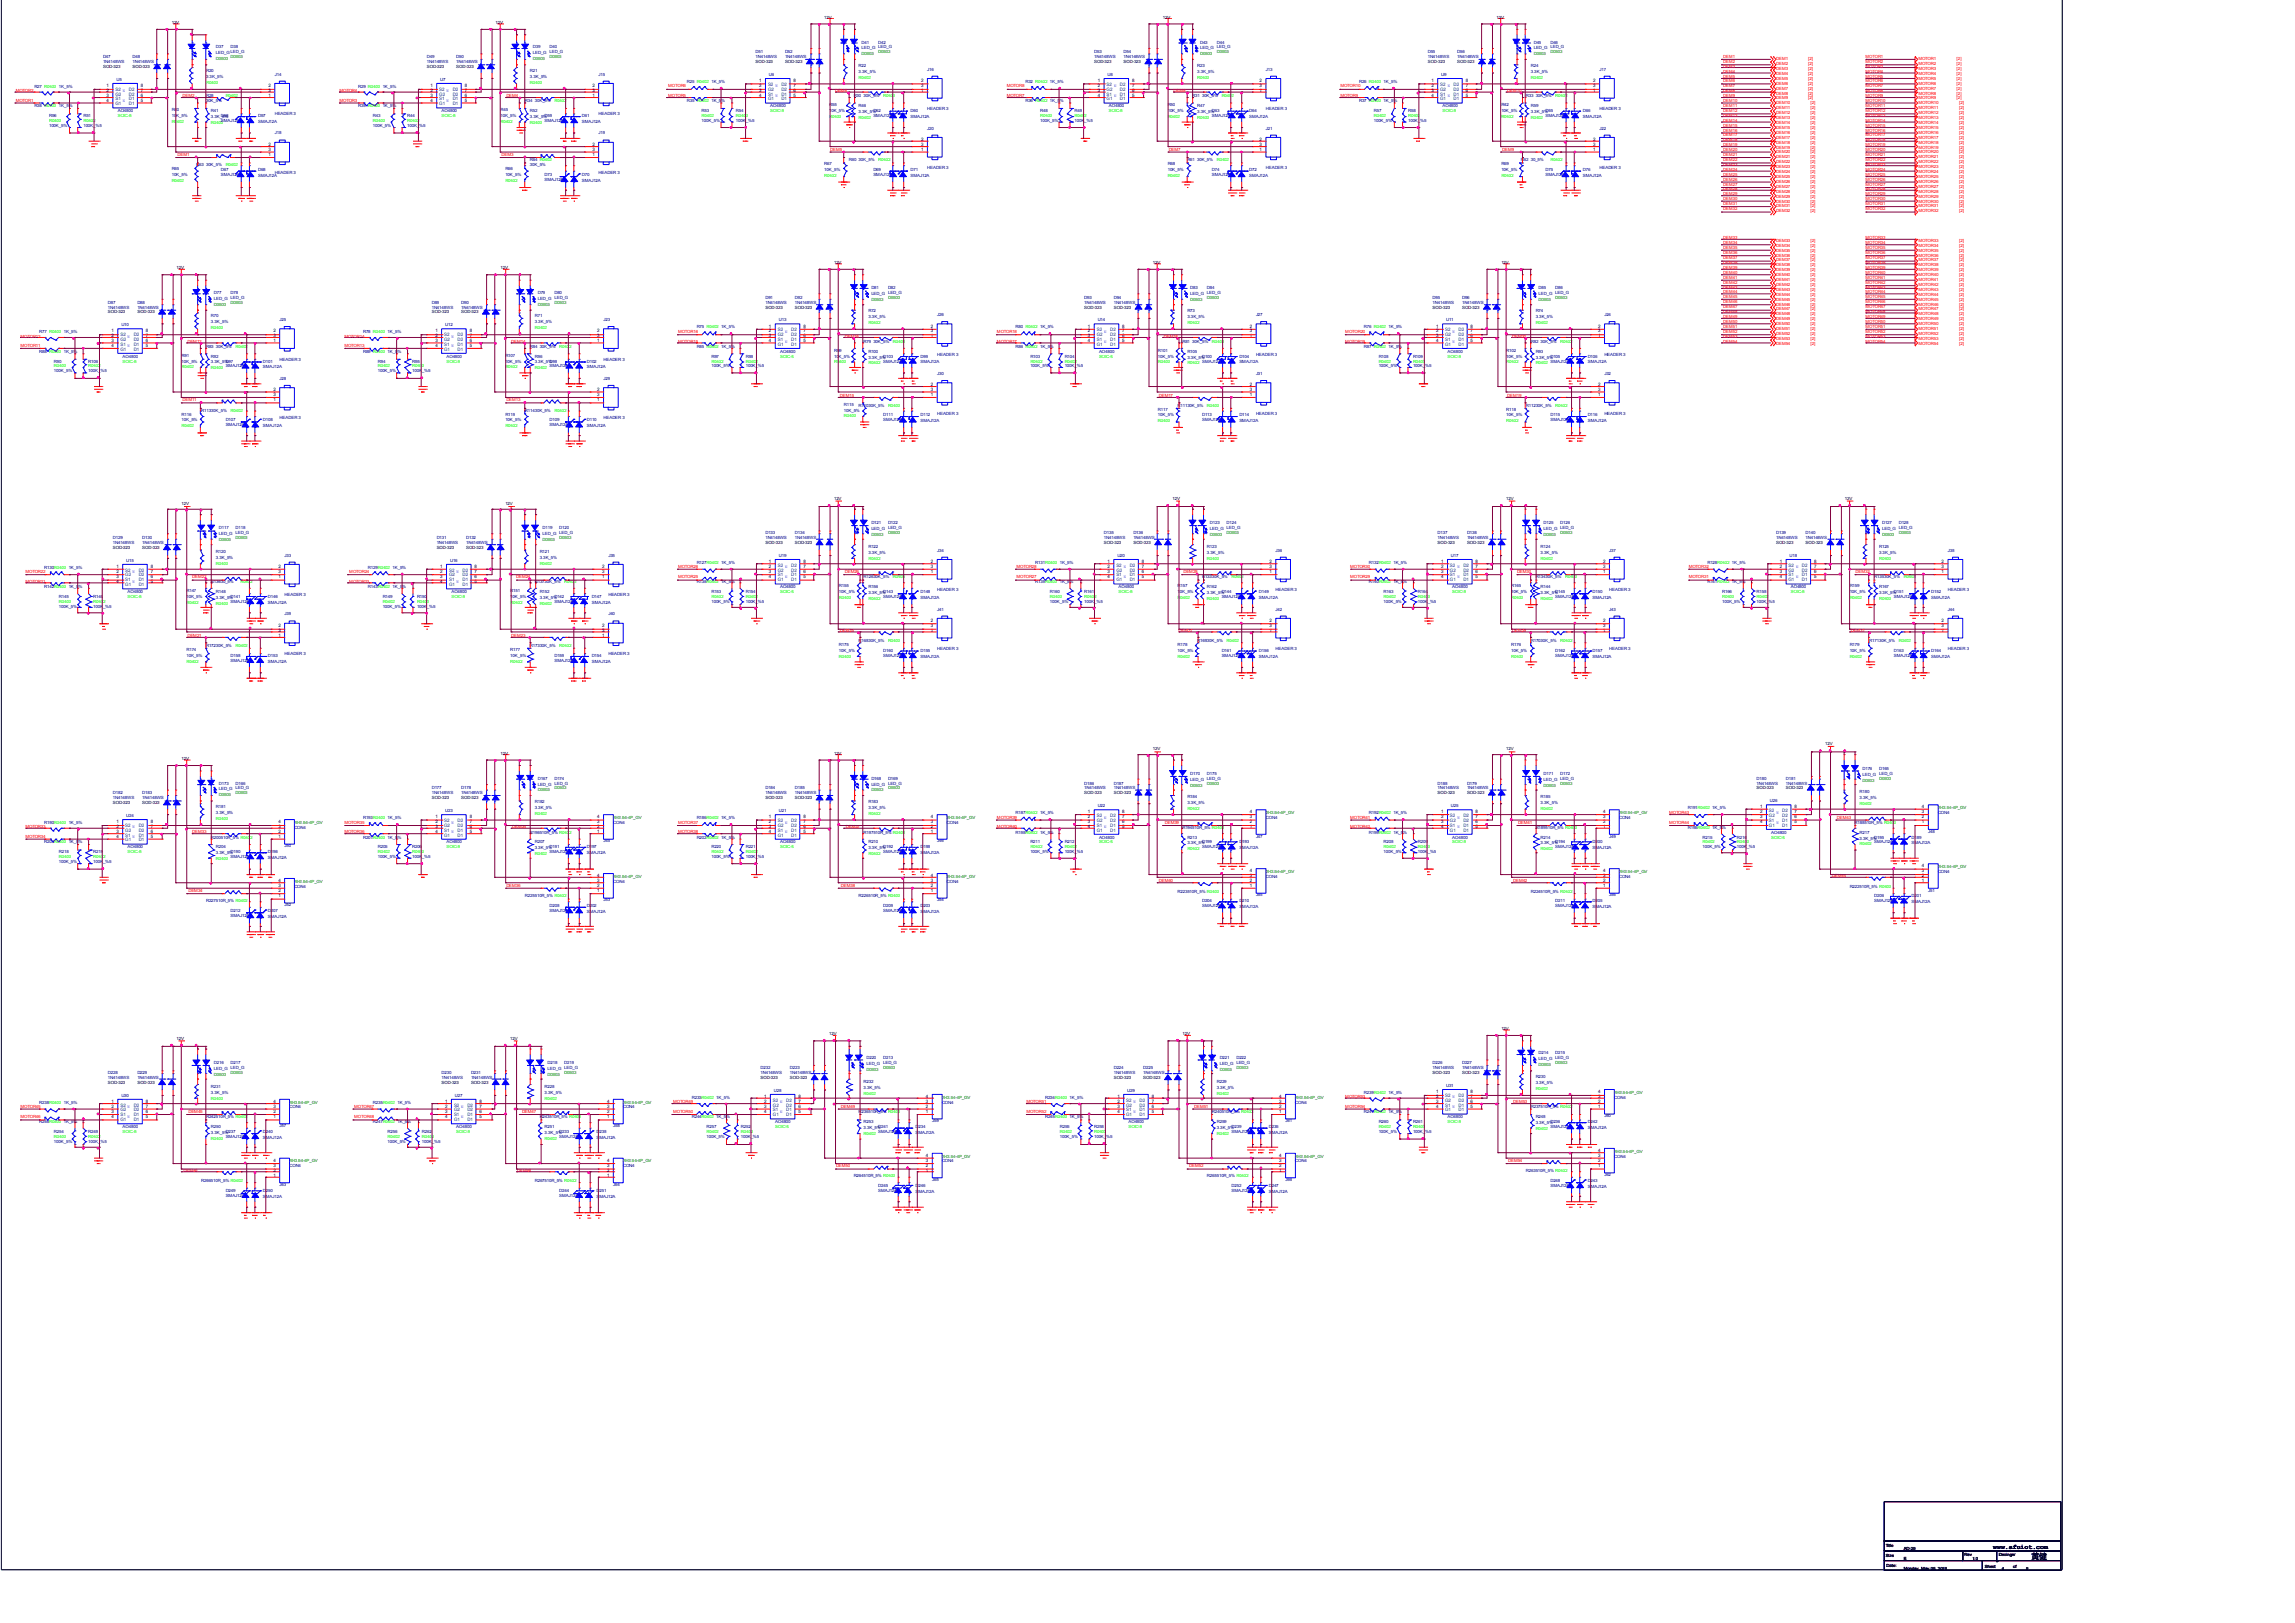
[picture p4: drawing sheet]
<svg xmlns="http://www.w3.org/2000/svg" width="297mm" height="210mm" viewBox="0 0 297 210" stroke-linecap="round" stroke-linejoin="round" font-family="sans-serif">
<defs><g id="words">
<text font-size="1" x="262.9" y="201.7">黄健</text>
<text font-size=".9" x="257.9" y="200.4">www.afuiot.com</text>
<g font-size=".6">
<text x="22.2" y="3.1">12V</text>
<text x="64.1" y="3.1">12V</text>
<text x="106.7" y="2.5">12V</text>
<text x="150.5" y="2.5">12V</text>
<text x="193.7" y="2.5">12V</text>
<text x="13.3" y="8.8">SOD-323</text>
<text x="13.8" y="11.3">1</text>
<text x="13.8" y="11.9">2</text>
<text x="17.1" y="8.8">SOD-323</text>
<text x="18.2" y="11.9">7</text>
<text x="18.2" y="11.3">8</text>
<text x="34.8" y="11.3">2</text>
<text x="34.8" y="11.9">3</text>
<text x="55.2" y="8.8">SOD-323</text>
<text x="55.7" y="11.3">1</text>
<text x="55.7" y="11.9">2</text>
<text x="59" y="8.8">SOD-323</text>
<text x="60.2" y="11.9">7</text>
<text x="60.2" y="11.3">8</text>
<text x="76.7" y="11.3">2</text>
<text x="76.7" y="11.9">3</text>
<text x="97.8" y="8.2">SOD-323</text>
<text x="98.2" y="10.6">1</text>
<text x="98.2" y="11.3">2</text>
<text x="98.2" y="11.9">3</text>
<text x="101.6" y="8.2">SOD-323</text>
<text x="102.7" y="11.9">6</text>
<text x="102.7" y="11.3">7</text>
<text x="102.7" y="10.6">8</text>
<text x="119.2" y="11.9">1</text>
<text x="119.2" y="10.6">2</text>
<text x="119.2" y="11.3">3</text>
<text x="141.6" y="8.2">SOD-323</text>
<text x="142.1" y="10.6">1</text>
<text x="142.1" y="11.3">2</text>
<text x="142.1" y="11.9">3</text>
<text x="145.4" y="8.2">SOD-323</text>
<text x="146.5" y="11.9">6</text>
<text x="146.5" y="11.3">7</text>
<text x="146.5" y="10.6">8</text>
<text x="163" y="11.9">1</text>
<text x="163" y="10.6">2</text>
<text x="163" y="11.3">3</text>
<text x="184.8" y="8.2">SOD-323</text>
<text x="185.2" y="10.6">1</text>
<text x="185.2" y="11.3">2</text>
<text x="185.2" y="11.9">3</text>
<text x="188.6" y="8.2">SOD-323</text>
<text x="189.7" y="11.9">6</text>
<text x="189.7" y="11.3">7</text>
<text x="189.7" y="10.6">8</text>
<text x="206.2" y="11.9">1</text>
<text x="206.2" y="10.6">2</text>
<text x="206.2" y="11.3">3</text>
<text x="13.8" y="12.5">3</text>
<text x="13.8" y="13.2">4</text>
<text x="18.2" y="13.2">5</text>
<text x="18.2" y="12.5">6</text>
<text x="34.8" y="12.5">1</text>
<text x="55.7" y="12.5">3</text>
<text x="55.7" y="13.2">4</text>
<text x="60.2" y="13.2">5</text>
<text x="60.2" y="12.5">6</text>
<text x="76.7" y="12.5">1</text>
<text x="98.2" y="12.5">4</text>
<text x="102.7" y="12.5">5</text>
<text x="142.1" y="12.5">4</text>
<text x="146.5" y="12.5">5</text>
<text x="185.2" y="12.5">4</text>
<text x="189.7" y="12.5">5</text>
<text x="34.8" y="20.2">1</text>
<text x="34.8" y="18.9">2</text>
<text x="34.8" y="19.5">3</text>
<text x="76.7" y="20.2">1</text>
<text x="76.7" y="18.9">2</text>
<text x="76.7" y="19.5">3</text>
<text x="119.2" y="19.5">1</text>
<text x="119.2" y="18.2">2</text>
<text x="119.2" y="18.9">3</text>
<text x="163" y="19.5">1</text>
<text x="163" y="18.2">2</text>
<text x="163" y="18.9">3</text>
<text x="206.2" y="19.5">1</text>
<text x="206.2" y="18.2">2</text>
<text x="206.2" y="18.9">3</text>
<text x="22.9" y="34.8">12V</text>
<text x="64.8" y="34.8">12V</text>
<text x="107.9" y="34.2">12V</text>
<text x="149.2" y="34.2">12V</text>
<text x="194.3" y="34.2">12V</text>
<text x="14" y="40.6">SOD-323</text>
<text x="17.8" y="40.6">SOD-323</text>
<text x="55.9" y="40.6">SOD-323</text>
<text x="59.7" y="40.6">SOD-323</text>
<text x="99.1" y="39.9">SOD-323</text>
<text x="102.9" y="39.9">SOD-323</text>
<text x="140.3" y="39.9">SOD-323</text>
<text x="144.1" y="39.9">SOD-323</text>
<text x="185.4" y="39.9">SOD-323</text>
<text x="189.2" y="39.9">SOD-323</text>
<text x="14.4" y="43">1</text>
<text x="14.4" y="43.6">2</text>
<text x="14.4" y="44.3">3</text>
<text x="14.4" y="44.9">4</text>
<text x="18.9" y="44.9">5</text>
<text x="18.9" y="44.3">6</text>
<text x="18.9" y="43.6">7</text>
<text x="18.9" y="43">8</text>
<text x="35.4" y="44.3">1</text>
<text x="35.4" y="43">2</text>
<text x="35.4" y="43.6">3</text>
<text x="56.3" y="43">1</text>
<text x="56.3" y="43.6">2</text>
<text x="56.3" y="44.3">3</text>
<text x="56.3" y="44.9">4</text>
<text x="60.8" y="44.9">5</text>
<text x="60.8" y="44.3">6</text>
<text x="60.8" y="43.6">7</text>
<text x="60.8" y="43">8</text>
<text x="77.3" y="44.3">1</text>
<text x="77.3" y="43">2</text>
<text x="77.3" y="43.6">3</text>
<text x="99.5" y="42.4">1</text>
<text x="99.5" y="43">2</text>
<text x="99.5" y="43.6">3</text>
<text x="99.5" y="44.3">4</text>
<text x="104" y="44.3">5</text>
<text x="104" y="43.6">6</text>
<text x="104" y="43">7</text>
<text x="104" y="42.4">8</text>
<text x="120.5" y="43.6">1</text>
<text x="120.5" y="42.4">2</text>
<text x="120.5" y="43">3</text>
<text x="140.8" y="42.4">1</text>
<text x="140.8" y="43">2</text>
<text x="140.8" y="43.6">3</text>
<text x="140.8" y="44.3">4</text>
<text x="145.2" y="44.3">5</text>
<text x="145.2" y="43.6">6</text>
<text x="145.2" y="43">7</text>
<text x="145.2" y="42.4">8</text>
<text x="161.7" y="43.6">1</text>
<text x="161.7" y="42.4">2</text>
<text x="161.7" y="43">3</text>
<text x="185.9" y="42.4">1</text>
<text x="185.9" y="43">2</text>
<text x="185.9" y="43.6">3</text>
<text x="185.9" y="44.3">4</text>
<text x="190.3" y="44.3">5</text>
<text x="190.3" y="43.6">6</text>
<text x="190.3" y="43">7</text>
<text x="190.3" y="42.4">8</text>
<text x="206.8" y="43.6">1</text>
<text x="206.8" y="42.4">2</text>
<text x="206.8" y="43">3</text>
<text x="35.4" y="51.9">1</text>
<text x="35.4" y="50.6">2</text>
<text x="35.4" y="51.3">3</text>
<text x="77.3" y="51.9">1</text>
<text x="77.3" y="50.6">2</text>
<text x="77.3" y="51.3">3</text>
<text x="120.5" y="51.3">1</text>
<text x="120.5" y="50">2</text>
<text x="120.5" y="50.6">3</text>
<text x="161.7" y="51.3">1</text>
<text x="161.7" y="50">2</text>
<text x="161.7" y="50.6">3</text>
<text x="206.8" y="51.3">1</text>
<text x="206.8" y="50">2</text>
<text x="206.8" y="50.6">3</text>
<text x="23.5" y="65.3">12V</text>
<text x="65.4" y="65.3">12V</text>
<text x="107.9" y="64.7">12V</text>
<text x="151.8" y="64.7">12V</text>
<text x="194.9" y="64.7">12V</text>
<text x="238.7" y="64.7">12V</text>
<text x="14.6" y="71">SOD-323</text>
<text x="18.4" y="71">SOD-323</text>
<text x="56.5" y="71">SOD-323</text>
<text x="60.3" y="71">SOD-323</text>
<text x="99.1" y="70.4">SOD-323</text>
<text x="102.9" y="70.4">SOD-323</text>
<text x="142.9" y="70.4">SOD-323</text>
<text x="146.7" y="70.4">SOD-323</text>
<text x="186" y="70.4">SOD-323</text>
<text x="189.8" y="70.4">SOD-323</text>
<text x="229.8" y="70.4">SOD-323</text>
<text x="233.7" y="70.4">SOD-323</text>
<text x="15.1" y="73.5">1</text>
<text x="15.1" y="74.1">2</text>
<text x="15.1" y="74.8">3</text>
<text x="15.1" y="75.4">4</text>
<text x="19.5" y="75.4">5</text>
<text x="19.5" y="74.8">6</text>
<text x="19.5" y="74.1">7</text>
<text x="19.5" y="73.5">8</text>
<text x="36" y="74.8">1</text>
<text x="36" y="73.5">2</text>
<text x="36" y="74.1">3</text>
<text x="57" y="73.5">1</text>
<text x="57" y="74.1">2</text>
<text x="57" y="74.8">3</text>
<text x="57" y="75.4">4</text>
<text x="61.4" y="75.4">5</text>
<text x="61.4" y="74.8">6</text>
<text x="61.4" y="74.1">7</text>
<text x="61.4" y="73.5">8</text>
<text x="77.9" y="74.8">1</text>
<text x="77.9" y="73.5">2</text>
<text x="77.9" y="74.1">3</text>
<text x="99.5" y="72.9">1</text>
<text x="99.5" y="73.5">2</text>
<text x="99.5" y="74.1">3</text>
<text x="99.5" y="74.8">4</text>
<text x="104" y="74.8">5</text>
<text x="104" y="74.1">6</text>
<text x="104" y="73.5">7</text>
<text x="104" y="72.9">8</text>
<text x="120.5" y="74.1">1</text>
<text x="120.5" y="72.9">2</text>
<text x="120.5" y="73.5">3</text>
<text x="143.3" y="72.9">1</text>
<text x="143.3" y="73.5">2</text>
<text x="143.3" y="74.1">3</text>
<text x="143.3" y="74.8">4</text>
<text x="147.8" y="74.8">5</text>
<text x="147.8" y="74.1">6</text>
<text x="147.8" y="73.5">7</text>
<text x="147.8" y="72.9">8</text>
<text x="164.3" y="74.1">1</text>
<text x="164.3" y="72.9">2</text>
<text x="164.3" y="73.5">3</text>
<text x="186.5" y="72.9">1</text>
<text x="186.5" y="73.5">2</text>
<text x="186.5" y="74.1">3</text>
<text x="186.5" y="74.8">4</text>
<text x="190.9" y="74.8">5</text>
<text x="190.9" y="74.1">6</text>
<text x="190.9" y="73.5">7</text>
<text x="190.9" y="72.9">8</text>
<text x="207.5" y="74.1">1</text>
<text x="207.5" y="72.9">2</text>
<text x="207.5" y="73.5">3</text>
<text x="230.3" y="72.9">1</text>
<text x="230.3" y="73.5">2</text>
<text x="230.3" y="74.1">3</text>
<text x="230.3" y="74.8">4</text>
<text x="234.8" y="74.8">5</text>
<text x="234.8" y="74.1">6</text>
<text x="234.8" y="73.5">7</text>
<text x="234.8" y="72.9">8</text>
<text x="251.3" y="74.1">1</text>
<text x="251.3" y="72.9">2</text>
<text x="251.3" y="73.5">3</text>
<text x="36" y="82.4">1</text>
<text x="36" y="81.1">2</text>
<text x="36" y="81.7">3</text>
<text x="77.9" y="82.4">1</text>
<text x="77.9" y="81.1">2</text>
<text x="77.9" y="81.7">3</text>
<text x="120.5" y="81.7">1</text>
<text x="120.5" y="80.5">2</text>
<text x="120.5" y="81.1">3</text>
<text x="164.3" y="81.7">1</text>
<text x="164.3" y="80.5">2</text>
<text x="164.3" y="81.1">3</text>
<text x="207.5" y="81.7">1</text>
<text x="207.5" y="80.5">2</text>
<text x="207.5" y="81.1">3</text>
<text x="251.3" y="81.7">1</text>
<text x="251.3" y="80.5">2</text>
<text x="251.3" y="81.1">3</text>
<text x="23.5" y="98.3">12V</text>
<text x="64.8" y="97.7">12V</text>
<text x="107.9" y="97.7">12V</text>
<text x="149.2" y="97.1">12V</text>
<text x="194.9" y="97.1">12V</text>
<text x="236.2" y="96.4">12V</text>
<text x="14.6" y="104.1">SOD-323</text>
<text x="15.1" y="106.5">1</text>
<text x="15.1" y="107.1">2</text>
<text x="15.1" y="107.8">3</text>
<text x="18.4" y="104.1">SOD-323</text>
<text x="19.5" y="107.8">6</text>
<text x="19.5" y="107.1">7</text>
<text x="19.5" y="106.5">8</text>
<text x="36" y="107.8">2</text>
<text x="36" y="107.1">3</text>
<text x="36" y="106.5">4</text>
<text x="55.9" y="103.4">SOD-323</text>
<text x="56.3" y="105.9">1</text>
<text x="56.3" y="106.5">2</text>
<text x="56.3" y="107.1">3</text>
<text x="56.3" y="107.8">4</text>
<text x="59.7" y="103.4">SOD-323</text>
<text x="60.8" y="107.8">5</text>
<text x="60.8" y="107.1">6</text>
<text x="60.8" y="106.5">7</text>
<text x="60.8" y="105.9">8</text>
<text x="77.3" y="107.8">1</text>
<text x="77.3" y="107.1">2</text>
<text x="77.3" y="106.5">3</text>
<text x="77.3" y="105.9">4</text>
<text x="99.1" y="103.4">SOD-323</text>
<text x="99.5" y="105.9">1</text>
<text x="99.5" y="106.5">2</text>
<text x="99.5" y="107.1">3</text>
<text x="99.5" y="107.8">4</text>
<text x="102.9" y="103.4">SOD-323</text>
<text x="104" y="107.8">5</text>
<text x="104" y="107.1">6</text>
<text x="104" y="106.5">7</text>
<text x="104" y="105.9">8</text>
<text x="120.5" y="107.8">1</text>
<text x="120.5" y="107.1">2</text>
<text x="120.5" y="106.5">3</text>
<text x="120.5" y="105.9">4</text>
<text x="140.3" y="102.8">SOD-323</text>
<text x="140.8" y="105.2">1</text>
<text x="140.8" y="105.9">2</text>
<text x="140.8" y="106.5">3</text>
<text x="140.8" y="107.1">4</text>
<text x="144.1" y="102.8">SOD-323</text>
<text x="145.2" y="107.1">5</text>
<text x="145.2" y="106.5">6</text>
<text x="145.2" y="105.9">7</text>
<text x="145.2" y="105.2">8</text>
<text x="161.7" y="107.1">1</text>
<text x="161.7" y="106.5">2</text>
<text x="161.7" y="105.9">3</text>
<text x="161.7" y="105.2">4</text>
<text x="186" y="102.8">SOD-323</text>
<text x="186.5" y="105.2">1</text>
<text x="186.5" y="105.9">2</text>
<text x="186.5" y="106.5">3</text>
<text x="186.5" y="107.1">4</text>
<text x="189.8" y="102.8">SOD-323</text>
<text x="190.9" y="107.1">5</text>
<text x="190.9" y="106.5">6</text>
<text x="190.9" y="105.9">7</text>
<text x="190.9" y="105.2">8</text>
<text x="207.5" y="107.1">1</text>
<text x="207.5" y="106.5">2</text>
<text x="207.5" y="105.9">3</text>
<text x="207.5" y="105.2">4</text>
<text x="227.3" y="102.2">SOD-323</text>
<text x="227.8" y="104.6">1</text>
<text x="227.8" y="105.2">2</text>
<text x="227.8" y="105.9">3</text>
<text x="227.8" y="106.5">4</text>
<text x="231.1" y="102.2">SOD-323</text>
<text x="232.2" y="106.5">5</text>
<text x="232.2" y="105.9">6</text>
<text x="232.2" y="105.2">7</text>
<text x="232.2" y="104.6">8</text>
<text x="248.7" y="106.5">1</text>
<text x="248.7" y="105.9">2</text>
<text x="248.7" y="105.2">3</text>
<text x="248.7" y="104.6">4</text>
<text x="15.1" y="108.4">4</text>
<text x="19.5" y="108.4">5</text>
<text x="36" y="108.4">1</text>
<text x="77.3" y="113.5">4</text>
<text x="120.5" y="113.5">4</text>
<text x="161.7" y="113.5">3</text>
<text x="161.7" y="112.9">4</text>
<text x="207.5" y="113.5">3</text>
<text x="207.5" y="112.9">4</text>
<text x="248.7" y="113.5">2</text>
<text x="248.7" y="112.9">3</text>
<text x="248.7" y="112.2">4</text>
<text x="36" y="116">1</text>
<text x="36" y="115.4">2</text>
<text x="36" y="114.8">3</text>
<text x="36" y="114.1">4</text>
<text x="77.3" y="115.4">1</text>
<text x="77.3" y="114.8">2</text>
<text x="77.3" y="114.1">3</text>
<text x="120.5" y="115.4">1</text>
<text x="120.5" y="114.8">2</text>
<text x="120.5" y="114.1">3</text>
<text x="161.7" y="114.8">1</text>
<text x="161.7" y="114.1">2</text>
<text x="207.5" y="114.8">1</text>
<text x="207.5" y="114.1">2</text>
<text x="248.7" y="114.1">1</text>
<text x="22.9" y="134.5">12V</text>
<text x="66" y="134.5">12V</text>
<text x="107.3" y="133.9">12V</text>
<text x="153" y="133.9">12V</text>
<text x="194.3" y="133.3">12V</text>
<text x="14" y="140.3">SOD-323</text>
<text x="14.4" y="142.7">1</text>
<text x="14.4" y="143.3">2</text>
<text x="14.4" y="144">3</text>
<text x="17.8" y="140.3">SOD-323</text>
<text x="18.9" y="144">6</text>
<text x="18.9" y="143.3">7</text>
<text x="18.9" y="142.7">8</text>
<text x="35.4" y="144">2</text>
<text x="35.4" y="143.3">3</text>
<text x="35.4" y="142.7">4</text>
<text x="57.1" y="140.3">SOD-323</text>
<text x="57.6" y="142.7">1</text>
<text x="57.6" y="143.3">2</text>
<text x="57.6" y="144">3</text>
<text x="61" y="140.3">SOD-323</text>
<text x="62.1" y="144">6</text>
<text x="62.1" y="143.3">7</text>
<text x="62.1" y="142.7">8</text>
<text x="78.6" y="144">2</text>
<text x="78.6" y="143.3">3</text>
<text x="78.6" y="142.7">4</text>
<text x="98.4" y="139.6">SOD-323</text>
<text x="98.9" y="142.1">1</text>
<text x="98.9" y="142.7">2</text>
<text x="98.9" y="143.3">3</text>
<text x="98.9" y="144">4</text>
<text x="102.2" y="139.6">SOD-323</text>
<text x="103.3" y="144">5</text>
<text x="103.3" y="143.3">6</text>
<text x="103.3" y="142.7">7</text>
<text x="103.3" y="142.1">8</text>
<text x="119.8" y="144">1</text>
<text x="119.8" y="143.3">2</text>
<text x="119.8" y="142.7">3</text>
<text x="119.8" y="142.1">4</text>
<text x="144.1" y="139.6">SOD-323</text>
<text x="144.6" y="142.1">1</text>
<text x="144.6" y="142.7">2</text>
<text x="144.6" y="143.3">3</text>
<text x="144.6" y="144">4</text>
<text x="147.9" y="139.6">SOD-323</text>
<text x="149" y="144">5</text>
<text x="149" y="143.3">6</text>
<text x="149" y="142.7">7</text>
<text x="149" y="142.1">8</text>
<text x="165.6" y="144">1</text>
<text x="165.6" y="143.3">2</text>
<text x="165.6" y="142.7">3</text>
<text x="165.6" y="142.1">4</text>
<text x="185.4" y="139">SOD-323</text>
<text x="185.9" y="141.4">1</text>
<text x="185.9" y="142.1">2</text>
<text x="185.9" y="142.7">3</text>
<text x="185.9" y="143.3">4</text>
<text x="189.2" y="139">SOD-323</text>
<text x="190.3" y="143.3">5</text>
<text x="190.3" y="142.7">6</text>
<text x="190.3" y="142.1">7</text>
<text x="190.3" y="141.4">8</text>
<text x="206.8" y="143.3">1</text>
<text x="206.8" y="142.7">2</text>
<text x="206.8" y="142.1">3</text>
<text x="206.8" y="141.4">4</text>
<text x="14.4" y="144.6">4</text>
<text x="18.9" y="144.6">5</text>
<text x="35.4" y="144.6">1</text>
<text x="57.6" y="144.6">4</text>
<text x="62.1" y="144.6">5</text>
<text x="78.6" y="144.6">1</text>
<text x="119.8" y="149.7">4</text>
<text x="165.6" y="149.7">4</text>
<text x="206.8" y="149.7">3</text>
<text x="206.8" y="149.1">4</text>
<text x="35.4" y="152.2">1</text>
<text x="35.4" y="151.6">2</text>
<text x="35.4" y="151">3</text>
<text x="35.4" y="150.3">4</text>
<text x="78.6" y="152.2">1</text>
<text x="78.6" y="151.6">2</text>
<text x="78.6" y="151">3</text>
<text x="78.6" y="150.3">4</text>
<text x="119.8" y="151.6">1</text>
<text x="119.8" y="151">2</text>
<text x="119.8" y="150.3">3</text>
<text x="165.6" y="151.6">1</text>
<text x="165.6" y="151">2</text>
<text x="165.6" y="150.3">3</text>
<text x="206.8" y="151">1</text>
<text x="206.8" y="150.3">2</text>
<text x="244" y="201.4">Size</text>
<text x="244" y="200.2">Title</text>
<text x="244.2" y="202.7">Date:</text>
<text x="246.4" y="201.8">E</text>
<text x="246.4" y="203.1">Monday, May 06, 2019</text>
<text x="246.4" y="200.6">AD-29</text>
<text x="254.2" y="201.3">Rev</text>
<text x="255.2" y="201.8">1.0</text>
<text x="256.9" y="202.9">Sheet</text>
<text x="258.7" y="201.3">Desinger</text>
<text x="259.1" y="203.1">4</text>
<text x="260.5" y="202.9">of</text>
<text x="262.2" y="203.1">5</text>
</g>
<g font-size=".6" fill="#000080">
<text x="111.5" y="5.6">D41</text>
<text x="113.7" y="5.6">D42</text>
<text x="155.3" y="5.6">D43</text>
<text x="157.5" y="5.6">D44</text>
<text x="198.5" y="5.6">D45</text>
<text x="200.6" y="5.6">D46</text>
<text x="4.4" y="11.3">R27 R0402</text>
<text x="7.6" y="11.3">1K_5%</text>
<text x="13.3" y="7.5">D47</text>
<text x="13.3" y="8.2">1N4148WS</text>
<text x="15.1" y="10.5">U5</text>
<text x="17.1" y="7.5">D48</text>
<text x="17.1" y="8.2">1N4148WS</text>
<text x="26.7" y="9.3">R20</text>
<text x="26.7" y="10.1">3.3K_5%</text>
<text x="27.9" y="6.3">D37</text>
<text x="27.9" y="7">LED_G LED_G</text>
<text x="29.8" y="6.3">D38</text>
<text x="35.6" y="9.8">J14</text>
<text x="46.4" y="11.3">R29 R0402</text>
<text x="49.5" y="11.3">1K_5%</text>
<text x="55.2" y="7.5">D49</text>
<text x="55.2" y="8.2">1N4148WS</text>
<text x="57" y="10.5">U7</text>
<text x="59" y="7.5">D50</text>
<text x="59" y="8.2">1N4148WS</text>
<text x="68.6" y="9.3">R21</text>
<text x="68.6" y="10.1">3.3K_5%</text>
<text x="69" y="6.3">D39</text>
<text x="69" y="7">LED_G LED_G</text>
<text x="71.1" y="6.3">D40</text>
<text x="77.5" y="9.8">J15</text>
<text x="88.9" y="10.7">R25 R0402</text>
<text x="92.1" y="10.7">1K_5%</text>
<text x="97.8" y="6.9">D51</text>
<text x="97.8" y="7.5">1N4148WS</text>
<text x="99.5" y="9.8">U6</text>
<text x="101.6" y="6.9">D52</text>
<text x="101.6" y="7.5">1N4148WS</text>
<text x="111.1" y="8.7">R22</text>
<text x="111.1" y="9.4">3.3K_5%</text>
<text x="111.5" y="6.4">LED_G LED_G</text>
<text x="120" y="9.1">J16</text>
<text x="132.7" y="10.7">R32 R0402</text>
<text x="135.9" y="10.7">1K_5%</text>
<text x="141.6" y="6.9">D53</text>
<text x="141.6" y="7.5">1N4148WS</text>
<text x="143.3" y="9.8">U8</text>
<text x="145.4" y="6.9">D54</text>
<text x="145.4" y="7.5">1N4148WS</text>
<text x="154.9" y="8.7">R23</text>
<text x="154.9" y="9.4">3.3K_5%</text>
<text x="155.3" y="6.4">LED_G LED_G</text>
<text x="163.8" y="9.1">J13</text>
<text x="175.9" y="10.7">R26 R0402</text>
<text x="179.1" y="10.7">1K_5%</text>
<text x="184.8" y="6.9">D55</text>
<text x="184.8" y="7.5">1N4148WS</text>
<text x="186.5" y="9.8">U9</text>
<text x="188.6" y="6.9">D56</text>
<text x="188.6" y="7.5">1N4148WS</text>
<text x="198.1" y="8.7">R24</text>
<text x="198.1" y="9.4">3.3K_5%</text>
<text x="198.5" y="6.4">LED_G LED_G</text>
<text x="207" y="9.1">J17</text>
<text x="4.4" y="13.9">R38 R0402</text>
<text x="6.3" y="15.2">R56</text>
<text x="6.3" y="16.4">100K_5%</text>
<text x="7.6" y="13.9">1K_5%</text>
<text x="10.8" y="15.2">R51</text>
<text x="10.8" y="16.4">100K_%5</text>
<text x="15.2" y="14.5">AO4800</text>
<text x="22.2" y="14.4">R40</text>
<text x="22.2" y="15.2">10K_5%</text>
<text x="26.7" y="12.6">R28</text>
<text x="26.7" y="13.3">30K_5%</text>
<text x="27.3" y="14.5">R41</text>
<text x="27.3" y="15.3">3.3K_5%</text>
<text x="28.6" y="15.2">D58</text>
<text x="28.6" y="15.8">SMAJ12A</text>
<text x="33.4" y="15.2">D57</text>
<text x="33.4" y="15.9">SMAJ12A</text>
<text x="35.6" y="17.4">J18</text>
<text x="35.6" y="14.9">HEADER 3</text>
<text x="46.4" y="13.9">R39 R0402</text>
<text x="48.3" y="15.2">R43</text>
<text x="48.3" y="16.4">100K_5%</text>
<text x="49.5" y="13.9">1K_5%</text>
<text x="52.7" y="15.2">R44</text>
<text x="52.7" y="16.4">100K_%5</text>
<text x="57.1" y="14.5">AO4800</text>
<text x="64.8" y="14.4">R45</text>
<text x="64.8" y="15.2">10K_5%</text>
<text x="67.9" y="13.3">R34</text>
<text x="68.6" y="14.5">R52</text>
<text x="68.6" y="15.3">3.3K_5%</text>
<text x="69.2" y="13.3">30K_5%</text>
<text x="70.5" y="15.2">D59</text>
<text x="70.5" y="15.8">SMAJ12A</text>
<text x="75.3" y="15.2">D61</text>
<text x="75.3" y="15.9">SMAJ12A</text>
<text x="77.5" y="14.9">HEADER 3</text>
<text x="77.5" y="17.4">J19</text>
<text x="88.9" y="13.3">R35 R0402</text>
<text x="90.8" y="14.5">R53</text>
<text x="90.8" y="15.8">100K_5%</text>
<text x="92.1" y="13.3">1K_5%</text>
<text x="95.2" y="14.5">R54</text>
<text x="95.2" y="15.8">100K_%5</text>
<text x="99.7" y="13.9">AO4800</text>
<text x="107.3" y="13.8">R55</text>
<text x="107.3" y="14.5">10K_5%</text>
<text x="110.5" y="12.6">R30</text>
<text x="111.1" y="13.9">R46</text>
<text x="111.1" y="14.6">3.3K_5%</text>
<text x="111.7" y="12.6">30K_5%</text>
<text x="113" y="14.5">D62</text>
<text x="113" y="15.2">SMAJ12A</text>
<text x="117.8" y="14.5">D60</text>
<text x="117.8" y="15.3">SMAJ12A</text>
<text x="120" y="14.3">HEADER 3</text>
<text x="120" y="16.8">J20</text>
<text x="132.7" y="13.3">R36 R0402</text>
<text x="134.6" y="14.5">R48</text>
<text x="134.6" y="15.8">100K_5%</text>
<text x="135.9" y="13.3">1K_5%</text>
<text x="139.1" y="14.5">R49</text>
<text x="139.1" y="15.8">100K_%5</text>
<text x="143.5" y="13.9">AO4800</text>
<text x="151.1" y="13.8">R50</text>
<text x="151.1" y="14.5">10K_5%</text>
<text x="154.3" y="12.6">R31</text>
<text x="154.9" y="13.9">R47</text>
<text x="154.9" y="14.6">3.3K_5%</text>
<text x="155.6" y="12.6">30K_5%</text>
<text x="156.8" y="14.5">D63</text>
<text x="156.8" y="15.2">SMAJ12A</text>
<text x="161.7" y="14.5">D64</text>
<text x="161.7" y="15.3">SMAJ12A</text>
<text x="163.8" y="14.3">HEADER 3</text>
<text x="163.8" y="16.8">J21</text>
<text x="175.9" y="13.3">R37 R0402</text>
<text x="177.8" y="14.5">R57</text>
<text x="177.8" y="15.8">100K_5%</text>
<text x="179.1" y="13.3">1K_5%</text>
<text x="182.2" y="14.5">R58</text>
<text x="182.2" y="15.8">100K_%5</text>
<text x="186.7" y="13.9">AO4800</text>
<text x="194.3" y="13.8">R42</text>
<text x="194.3" y="14.5">10K_5%</text>
<text x="197.5" y="12.6">R33</text>
<text x="198.1" y="13.9">R59</text>
<text x="198.1" y="14.6">3.3K_5%</text>
<text x="198.7" y="12.6">30K_5%</text>
<text x="200" y="14.5">D65</text>
<text x="200" y="15.2">SMAJ12A</text>
<text x="204.8" y="14.5">D66</text>
<text x="204.8" y="15.3">SMAJ12A</text>
<text x="207" y="14.3">HEADER 3</text>
<text x="207" y="16.8">J22</text>
<text x="22.2" y="22">R65</text>
<text x="22.2" y="22.8">10K_5%</text>
<text x="25.4" y="21.5">R63</text>
<text x="26.7" y="21.5">30K_5%</text>
<text x="28.6" y="22.1">D67</text>
<text x="28.6" y="22.8">SMAJ12A</text>
<text x="33.4" y="22.1">D68</text>
<text x="33.4" y="22.9">SMAJ12A</text>
<text x="35.6" y="22.5">HEADER 3</text>
<text x="65.4" y="22">R66</text>
<text x="65.4" y="22.8">10K_5%</text>
<text x="68.6" y="20.9">R64 R0402</text>
<text x="68.6" y="21.5">30K_5%</text>
<text x="70.5" y="22.8">D73</text>
<text x="70.5" y="23.4">SMAJ12A</text>
<text x="75.3" y="22.8">D70</text>
<text x="75.3" y="23.5">SMAJ12A</text>
<text x="77.5" y="22.5">HEADER 3</text>
<text x="106.7" y="21.4">R67</text>
<text x="106.7" y="22.1">10K_5%</text>
<text x="109.8" y="20.9">R60</text>
<text x="111.1" y="20.9">30K_5%</text>
<text x="113" y="22.1">D69</text>
<text x="113" y="22.8">SMAJ12A</text>
<text x="117.8" y="22.1">D71</text>
<text x="117.8" y="22.9">SMAJ12A</text>
<text x="120" y="21.9">HEADER 3</text>
<text x="151.1" y="21.4">R68</text>
<text x="151.1" y="22.1">10K_5%</text>
<text x="153.7" y="20.9">R61</text>
<text x="154.9" y="20.9">30K_5%</text>
<text x="156.8" y="22.1">D74</text>
<text x="156.8" y="22.8">SMAJ12A</text>
<text x="161.7" y="22.1">D72</text>
<text x="161.7" y="22.9">SMAJ12A</text>
<text x="163.8" y="21.9">HEADER 3</text>
<text x="194.3" y="21.4">R69</text>
<text x="194.3" y="22.1">10K_5%</text>
<text x="196.8" y="20.9">R62</text>
<text x="198.1" y="20.9">30_5%</text>
<text x="200" y="22.1">D75</text>
<text x="200" y="22.8">SMAJ12A</text>
<text x="204.8" y="22.1">D76</text>
<text x="204.8" y="22.9">SMAJ12A</text>
<text x="207" y="21.9">HEADER 3</text>
<text x="14" y="39.3">D87</text>
<text x="14" y="39.9">1N4148WS</text>
<text x="17.8" y="39.3">D88</text>
<text x="17.8" y="39.9">1N4148WS</text>
<text x="27.3" y="41.1">R70</text>
<text x="27.3" y="41.8">3.3K_5%</text>
<text x="27.7" y="38">D77</text>
<text x="27.7" y="38.8">LED_G LED_G</text>
<text x="29.8" y="38">D78</text>
<text x="36.2" y="41.5">J25</text>
<text x="55.9" y="39.3">D89</text>
<text x="55.9" y="39.9">1N4148WS</text>
<text x="59.7" y="39.3">D90</text>
<text x="59.7" y="39.9">1N4148WS</text>
<text x="69.2" y="41.1">R71</text>
<text x="69.2" y="41.8">3.3K_5%</text>
<text x="69.6" y="38">D79</text>
<text x="69.6" y="38.8">LED_G LED_G</text>
<text x="71.7" y="38">D80</text>
<text x="78.1" y="41.5">J23</text>
<text x="99.1" y="38.7">D91</text>
<text x="99.1" y="39.3">1N4148WS</text>
<text x="100.8" y="41.6">U13</text>
<text x="102.9" y="38.7">D92</text>
<text x="102.9" y="39.3">1N4148WS</text>
<text x="112.4" y="40.4">R72</text>
<text x="112.4" y="41.2">3.3K_5%</text>
<text x="112.8" y="37.4">D81</text>
<text x="112.8" y="38.1">LED_G LED_G</text>
<text x="114.9" y="37.4">D82</text>
<text x="121.3" y="40.9">J26</text>
<text x="140.3" y="38.7">D93</text>
<text x="140.3" y="39.3">1N4148WS</text>
<text x="142.1" y="41.6">U14</text>
<text x="144.1" y="38.7">D94</text>
<text x="144.1" y="39.3">1N4148WS</text>
<text x="153.7" y="40.4">R73</text>
<text x="153.7" y="41.2">3.3K_5%</text>
<text x="154" y="37.4">D83</text>
<text x="154" y="38.1">LED_G LED_G</text>
<text x="156.2" y="37.4">D84</text>
<text x="162.5" y="40.9">J27</text>
<text x="185.4" y="38.7">D95</text>
<text x="185.4" y="39.3">1N4148WS</text>
<text x="187.1" y="41.6">U11</text>
<text x="189.2" y="38.7">D96</text>
<text x="189.2" y="39.3">1N4148WS</text>
<text x="198.7" y="40.4">R74</text>
<text x="198.7" y="41.2">3.3K_5%</text>
<text x="199.1" y="37.4">D85</text>
<text x="199.1" y="38.1">LED_G LED_G</text>
<text x="201.3" y="37.4">D86</text>
<text x="207.6" y="40.9">J24</text>
<text x="5.1" y="43.1">R77 R0402</text>
<text x="5.1" y="45.6">R88 R0402</text>
<text x="7" y="46.9">R90</text>
<text x="8.3" y="43.1">1K_5%</text>
<text x="8.3" y="45.6">1K_5%</text>
<text x="11.4" y="46.9">R106</text>
<text x="15.7" y="42.2">U10</text>
<text x="15.9" y="46.3">AO4800</text>
<text x="23.5" y="46.1">R91</text>
<text x="23.5" y="46.9">10K_5%</text>
<text x="26.7" y="45">R83</text>
<text x="27.3" y="46.3">R92</text>
<text x="27.3" y="47">3.3K_5%</text>
<text x="27.9" y="45">30K_5%</text>
<text x="29.2" y="46.9">D97</text>
<text x="29.2" y="47.5">SMAJ12A</text>
<text x="34" y="46.9">D101</text>
<text x="34" y="47.7">SMAJ12A</text>
<text x="36.2" y="46.7">HEADER 3</text>
<text x="47" y="43.1">R78 R0402</text>
<text x="47" y="45.6">R89 R0402</text>
<text x="48.9" y="46.9">R94</text>
<text x="50.2" y="43.1">1K_5%</text>
<text x="50.2" y="45.6">1K_5%</text>
<text x="53.3" y="46.9">R95</text>
<text x="57.6" y="42.2">U12</text>
<text x="57.8" y="46.3">AO4800</text>
<text x="65.4" y="46.1">R107</text>
<text x="65.4" y="46.9">10K_5%</text>
<text x="68.6" y="45">R84</text>
<text x="69.2" y="46.3">R96</text>
<text x="69.2" y="47">3.3K_5%</text>
<text x="69.8" y="45">30K_5%</text>
<text x="71.1" y="46.9">D98</text>
<text x="71.1" y="47.5">SMAJ12A</text>
<text x="75.9" y="46.9">D102</text>
<text x="75.9" y="47.7">SMAJ12A</text>
<text x="78.1" y="46.7">HEADER 3</text>
<text x="90.2" y="42.5">R75 R0402</text>
<text x="90.2" y="45">R85 R0402</text>
<text x="92.1" y="46.3">R97</text>
<text x="92.1" y="47.5">100K_5%</text>
<text x="93.3" y="42.5">1K_5%</text>
<text x="93.3" y="45">1K_5%</text>
<text x="96.5" y="46.3">R98</text>
<text x="96.5" y="47.5">100K_%5</text>
<text x="101" y="45.6">AO4800</text>
<text x="107.9" y="45.5">R99</text>
<text x="107.9" y="46.3">10K_5%</text>
<text x="111.7" y="44.4">R79</text>
<text x="112.4" y="45.6">R100</text>
<text x="112.4" y="46.4">3.3K_5%</text>
<text x="113" y="44.4">30K_5%</text>
<text x="114.3" y="46.3">D103</text>
<text x="114.3" y="46.9">SMAJ12A</text>
<text x="119.1" y="46.3">D99</text>
<text x="119.1" y="47">SMAJ12A</text>
<text x="121.3" y="46">HEADER 3</text>
<text x="131.4" y="42.5">R80 R0402</text>
<text x="131.4" y="45">R86 R0402</text>
<text x="133.3" y="46.3">R103</text>
<text x="133.3" y="47.5">100K_5%</text>
<text x="134.6" y="42.5">1K_5%</text>
<text x="134.6" y="45">1K_5%</text>
<text x="137.8" y="46.3">R104</text>
<text x="137.8" y="47.5">100K_%5</text>
<text x="142.2" y="45.6">AO4800</text>
<text x="149.8" y="45.5">R101</text>
<text x="149.8" y="46.3">10K_5%</text>
<text x="153" y="44.4">R81</text>
<text x="153.7" y="45.6">R105</text>
<text x="153.7" y="46.4">3.3K_5%</text>
<text x="154.3" y="44.4">30K_5%</text>
<text x="155.6" y="46.3">D100</text>
<text x="155.6" y="46.9">SMAJ12A</text>
<text x="160.4" y="46.3">D104</text>
<text x="160.4" y="47">SMAJ12A</text>
<text x="162.5" y="46">HEADER 3</text>
<text x="176.5" y="45">R87 R0402</text>
<text x="176.5" y="42.5">R76 R0402</text>
<text x="178.4" y="46.3">R108</text>
<text x="178.4" y="47.5">100K_5%</text>
<text x="179.7" y="45">1K_5%</text>
<text x="179.7" y="42.5">1K_5%</text>
<text x="182.9" y="46.3">R109</text>
<text x="182.9" y="47.5">100K_%5</text>
<text x="187.3" y="45.6">AO4800</text>
<text x="194.9" y="45.5">R102</text>
<text x="194.9" y="46.3">10K_5%</text>
<text x="198.1" y="44.4">R82</text>
<text x="198.7" y="45.6">R93</text>
<text x="198.7" y="46.4">3.3K_5%</text>
<text x="199.4" y="44.4">30K_5%</text>
<text x="200.6" y="46.3">D105</text>
<text x="200.6" y="46.9">SMAJ12A</text>
<text x="205.5" y="46.3">D106</text>
<text x="205.5" y="47">SMAJ12A</text>
<text x="207.6" y="46">HEADER 3</text>
<text x="7" y="48.2">100K_5%</text>
<text x="11.4" y="48.2">100K_%5</text>
<text x="23.5" y="53.8">R116</text>
<text x="26" y="53.3">R11330K_5%</text>
<text x="36.2" y="49.1">J28</text>
<text x="48.9" y="48.2">100K_5%</text>
<text x="53.3" y="48.2">100K_%5</text>
<text x="65.4" y="53.8">R119</text>
<text x="67.9" y="53.3">R11430K_5%</text>
<text x="78.1" y="49.1">J29</text>
<text x="109.2" y="52.5">R115</text>
<text x="109.2" y="53.3">10K_5%</text>
<text x="111.1" y="52.6">R11030K_5%</text>
<text x="114.3" y="53.9">D111</text>
<text x="119.1" y="53.9">D112</text>
<text x="121.3" y="48.5">J30</text>
<text x="121.3" y="53.6">HEADER 3</text>
<text x="149.8" y="53.1">R117</text>
<text x="149.8" y="53.9">10K_5%</text>
<text x="152.4" y="52.6">R11130K_5%</text>
<text x="155.6" y="53.9">D113</text>
<text x="160.4" y="53.9">D114</text>
<text x="162.5" y="48.5">J31</text>
<text x="162.5" y="53.6">HEADER 3</text>
<text x="194.9" y="53.1">R118</text>
<text x="194.9" y="53.9">10K_5%</text>
<text x="197.5" y="52.6">R11230K_5%</text>
<text x="200.6" y="53.9">D115</text>
<text x="205.5" y="53.9">D116</text>
<text x="207.6" y="48.5">J32</text>
<text x="207.6" y="53.6">HEADER 3</text>
<text x="23.5" y="54.5">10K_5%</text>
<text x="29.2" y="54.5">D107</text>
<text x="29.2" y="55.2">SMAJ12A</text>
<text x="34" y="54.5">D108</text>
<text x="34" y="55.3">SMAJ12A</text>
<text x="36.2" y="54.3">HEADER 3</text>
<text x="65.4" y="54.5">10K_5%</text>
<text x="71.1" y="54.5">D109</text>
<text x="71.1" y="55.2">SMAJ12A</text>
<text x="75.9" y="54.5">D110</text>
<text x="75.9" y="55.3">SMAJ12A</text>
<text x="78.1" y="54.3">HEADER 3</text>
<text x="114.3" y="54.5">SMAJ12A</text>
<text x="119.1" y="54.7">SMAJ12A</text>
<text x="155.6" y="54.5">SMAJ12A</text>
<text x="160.4" y="54.7">SMAJ12A</text>
<text x="200.6" y="54.5">SMAJ12A</text>
<text x="205.5" y="54.7">SMAJ12A</text>
<text x="14.6" y="69.8">D129</text>
<text x="14.6" y="70.4">1N4148WS</text>
<text x="18.4" y="69.8">D130</text>
<text x="18.4" y="70.4">1N4148WS</text>
<text x="27.9" y="71.5">R120</text>
<text x="28.3" y="68.5">D117</text>
<text x="28.3" y="69.3">LED_G LED_G</text>
<text x="30.5" y="68.5">D118</text>
<text x="56.5" y="69.8">D131</text>
<text x="56.5" y="70.4">1N4148WS</text>
<text x="60.3" y="69.8">D132</text>
<text x="60.3" y="70.4">1N4148WS</text>
<text x="69.8" y="71.5">R121</text>
<text x="70.2" y="68.5">D119</text>
<text x="70.2" y="69.3">LED_G LED_G</text>
<text x="72.4" y="68.5">D120</text>
<text x="99.1" y="69.1">D133</text>
<text x="99.1" y="69.8">1N4148WS</text>
<text x="102.9" y="69.1">D134</text>
<text x="102.9" y="69.8">1N4148WS</text>
<text x="112.4" y="70.9">R122</text>
<text x="112.4" y="71.7">3.3K_5%</text>
<text x="112.8" y="67.9">D121</text>
<text x="112.8" y="68.6">LED_G LED_G</text>
<text x="114.9" y="67.9">D122</text>
<text x="121.3" y="71.4">J34</text>
<text x="142.9" y="69.1">D135</text>
<text x="142.9" y="69.8">1N4148WS</text>
<text x="146.7" y="69.1">D136</text>
<text x="146.7" y="69.8">1N4148WS</text>
<text x="156.2" y="70.9">R123</text>
<text x="156.2" y="71.7">3.3K_5%</text>
<text x="156.6" y="67.9">D123</text>
<text x="156.6" y="68.6">LED_G LED_G</text>
<text x="158.7" y="67.9">D124</text>
<text x="165.1" y="71.4">J36</text>
<text x="186" y="69.1">D137</text>
<text x="186" y="69.8">1N4148WS</text>
<text x="189.8" y="69.1">D138</text>
<text x="189.8" y="69.8">1N4148WS</text>
<text x="199.4" y="70.9">R124</text>
<text x="199.4" y="71.7">3.3K_5%</text>
<text x="199.8" y="67.9">D125</text>
<text x="199.8" y="68.6">LED_G LED_G</text>
<text x="201.9" y="67.9">D126</text>
<text x="208.3" y="71.4">J37</text>
<text x="229.8" y="69.1">D139</text>
<text x="229.8" y="69.8">1N4148WS</text>
<text x="233.7" y="69.1">D140</text>
<text x="233.7" y="69.8">1N4148WS</text>
<text x="243.2" y="70.9">R125</text>
<text x="243.2" y="71.7">3.3K_5%</text>
<text x="243.6" y="67.9">D127</text>
<text x="243.6" y="68.6">LED_G LED_G</text>
<text x="245.7" y="67.9">D128</text>
<text x="252.1" y="71.4">J38</text>
<text x="5.7" y="73.6">R130R0402</text>
<text x="5.7" y="76.1">R142R0402</text>
<text x="7.6" y="77.4">R145</text>
<text x="8.9" y="73.6">1K_5%</text>
<text x="8.9" y="76.1">1K_5%</text>
<text x="12.1" y="77.4">R146</text>
<text x="16.3" y="72.7">U15</text>
<text x="16.5" y="76.8">AO4800</text>
<text x="24.1" y="76.6">R147</text>
<text x="24.1" y="77.4">10K_5%</text>
<text x="27.3" y="75.5">R13630_5%</text>
<text x="27.9" y="76.8">R148</text>
<text x="27.9" y="77.5">3.3K_5%</text>
<text x="27.9" y="72.3">3.3K_5%</text>
<text x="29.8" y="77.4">D141</text>
<text x="34.7" y="77.4">D146</text>
<text x="36.8" y="72">J33</text>
<text x="36.8" y="77.1">HEADER 3</text>
<text x="47.6" y="73.6">R129R0402</text>
<text x="47.6" y="76.1">R143R0402</text>
<text x="49.5" y="77.4">R149</text>
<text x="50.8" y="73.6">1K_5%</text>
<text x="50.8" y="76.1">1K_5%</text>
<text x="54" y="77.4">R150</text>
<text x="58.2" y="72.7">U16</text>
<text x="58.4" y="76.8">AO4800</text>
<text x="66" y="76.6">R151</text>
<text x="66" y="77.4">10K_5%</text>
<text x="69.2" y="75.5">R13730K_5%</text>
<text x="69.8" y="72.3">3.3K_5%</text>
<text x="69.8" y="76.8">R152</text>
<text x="69.8" y="77.5">3.3K_5%</text>
<text x="71.7" y="77.4">D142</text>
<text x="76.6" y="77.4">D147</text>
<text x="78.7" y="72">J35</text>
<text x="78.7" y="77.1">HEADER 3</text>
<text x="90.2" y="75.5">R138R0402</text>
<text x="90.2" y="72.9">R127R0402</text>
<text x="92.1" y="76.8">R153</text>
<text x="93.3" y="75.5">1K_5%</text>
<text x="93.3" y="72.9">1K_5%</text>
<text x="96.5" y="76.8">R154</text>
<text x="100.8" y="72.1">U19</text>
<text x="101" y="76.1">AO4800</text>
<text x="108.6" y="76">R155</text>
<text x="108.6" y="76.8">10K_5%</text>
<text x="111.7" y="74.8">R12630K_5%</text>
<text x="112.4" y="76.1">R156</text>
<text x="112.4" y="76.9">3.3K_5%</text>
<text x="114.3" y="76.8">D143</text>
<text x="114.3" y="77.4">SMAJ12A</text>
<text x="119.1" y="76.8">D148</text>
<text x="119.1" y="77.5">SMAJ12A</text>
<text x="121.3" y="76.5">HEADER 3</text>
<text x="134" y="72.9">R131R0402</text>
<text x="134" y="75.5">R139R0402</text>
<text x="135.9" y="76.8">R160</text>
<text x="137.1" y="72.9">1K_5%</text>
<text x="137.1" y="75.5">1K_5%</text>
<text x="140.3" y="76.8">R161</text>
<text x="144.6" y="72.1">U20</text>
<text x="144.8" y="76.1">AO4800</text>
<text x="152.4" y="76">R157</text>
<text x="152.4" y="76.8">10K_5%</text>
<text x="155.6" y="74.8">R13330K_5%</text>
<text x="156.2" y="76.1">R162</text>
<text x="156.2" y="76.9">3.3K_5%</text>
<text x="158.1" y="76.8">D144</text>
<text x="158.1" y="77.4">SMAJ12A</text>
<text x="162.9" y="76.8">D149</text>
<text x="162.9" y="77.5">SMAJ12A</text>
<text x="165.1" y="76.5">HEADER 3</text>
<text x="177.1" y="72.9">R132R0402</text>
<text x="177.1" y="75.5">R140R0402</text>
<text x="179.1" y="76.8">R163</text>
<text x="180.3" y="72.9">1K_5%</text>
<text x="180.3" y="75.5">1K_5%</text>
<text x="183.5" y="76.8">R164</text>
<text x="187.8" y="72.1">U17</text>
<text x="187.9" y="76.1">AO4800</text>
<text x="195.6" y="76">R165</text>
<text x="195.6" y="76.8">10K_5%</text>
<text x="198.7" y="74.8">R13430K_5%</text>
<text x="199.4" y="76.1">R144</text>
<text x="199.4" y="76.9">3.3K_5%</text>
<text x="201.3" y="76.8">D145</text>
<text x="201.3" y="77.4">SMAJ12A</text>
<text x="206.1" y="76.8">D150</text>
<text x="206.1" y="77.5">SMAJ12A</text>
<text x="208.3" y="76.5">HEADER 3</text>
<text x="221" y="72.9">R128R0402</text>
<text x="221" y="75.5">R141R0402</text>
<text x="222.9" y="76.8">R166</text>
<text x="224.1" y="72.9">1K_5%</text>
<text x="224.1" y="75.5">1K_5%</text>
<text x="227.3" y="76.8">R158</text>
<text x="231.6" y="72.1">U18</text>
<text x="231.8" y="76.1">AO4800</text>
<text x="239.4" y="76">R159</text>
<text x="239.4" y="76.8">10K_5%</text>
<text x="242.5" y="74.8">R13530K_5%</text>
<text x="243.2" y="76.1">R167</text>
<text x="243.2" y="76.9">3.3K_5%</text>
<text x="245.1" y="76.8">D151</text>
<text x="245.1" y="77.4">SMAJ12A</text>
<text x="249.9" y="76.8">D152</text>
<text x="249.9" y="77.5">SMAJ12A</text>
<text x="252.1" y="76.5">HEADER 3</text>
<text x="7.6" y="78.7">100K_5%</text>
<text x="12.1" y="78.7">100K_%5</text>
<text x="26.7" y="83.7">R17230K_5%</text>
<text x="29.8" y="78">SMAJ12A</text>
<text x="34.7" y="78.1">SMAJ12A</text>
<text x="36.8" y="79.6">J39</text>
<text x="49.5" y="78.7">100K_5%</text>
<text x="54" y="78.7">100K_%5</text>
<text x="68.6" y="83.7">R17330K_5%</text>
<text x="71.7" y="78">SMAJ12A</text>
<text x="76.6" y="78.1">SMAJ12A</text>
<text x="78.7" y="79.6">J40</text>
<text x="92.1" y="78">100K_5%</text>
<text x="96.5" y="78">100K_%5</text>
<text x="108.6" y="83.6">R175</text>
<text x="111.1" y="83.1">R16830K_5%</text>
<text x="121.3" y="79">J41</text>
<text x="135.9" y="78">100K_5%</text>
<text x="140.3" y="78">100K_%5</text>
<text x="152.4" y="83.6">R178</text>
<text x="154.9" y="83.1">R16930K_5%</text>
<text x="165.1" y="79">J42</text>
<text x="179.1" y="78">100K_5%</text>
<text x="183.5" y="78">100K_%5</text>
<text x="195.6" y="83.6">R176</text>
<text x="198.1" y="83.1">R17030K_5%</text>
<text x="208.3" y="79">J43</text>
<text x="222.9" y="78">100K_5%</text>
<text x="227.3" y="78">100K_%5</text>
<text x="239.4" y="83.6">R179</text>
<text x="241.9" y="83.1">R17130K_5%</text>
<text x="252.1" y="79">J44</text>
<text x="24.1" y="84.2">R174</text>
<text x="24.1" y="85">10K_5%</text>
<text x="29.8" y="85">D158</text>
<text x="29.8" y="85.6">SMAJ12A</text>
<text x="34.7" y="85">D153</text>
<text x="34.7" y="85.8">SMAJ12A</text>
<text x="36.8" y="84.8">HEADER 3</text>
<text x="66" y="84.2">R177</text>
<text x="66" y="85">10K_5%</text>
<text x="71.7" y="85">D159</text>
<text x="71.7" y="85.6">SMAJ12A</text>
<text x="76.6" y="85">D154</text>
<text x="76.6" y="85.8">SMAJ12A</text>
<text x="78.7" y="84.8">HEADER 3</text>
<text x="108.6" y="84.4">10K_5%</text>
<text x="114.3" y="84.4">D160</text>
<text x="114.3" y="85">SMAJ12A</text>
<text x="119.1" y="84.4">D155</text>
<text x="119.1" y="85.1">SMAJ12A</text>
<text x="121.3" y="84.1">HEADER 3</text>
<text x="152.4" y="84.4">10K_5%</text>
<text x="158.1" y="84.4">D161</text>
<text x="158.1" y="85">SMAJ12A</text>
<text x="162.9" y="84.4">D156</text>
<text x="162.9" y="85.1">SMAJ12A</text>
<text x="165.1" y="84.1">HEADER 3</text>
<text x="195.6" y="84.4">10K_5%</text>
<text x="201.3" y="84.4">D162</text>
<text x="201.3" y="85">SMAJ12A</text>
<text x="206.1" y="84.4">D157</text>
<text x="206.1" y="85.1">SMAJ12A</text>
<text x="208.3" y="84.1">HEADER 3</text>
<text x="239.4" y="84.4">10K_5%</text>
<text x="245.1" y="84.4">D163</text>
<text x="245.1" y="85">SMAJ12A</text>
<text x="249.9" y="84.4">D164</text>
<text x="249.9" y="85.1">SMAJ12A</text>
<text x="252.1" y="84.1">HEADER 3</text>
<text x="28.3" y="101.5">D173</text>
<text x="30.5" y="101.5">D166</text>
<text x="69.6" y="100.9">D167</text>
<text x="69.6" y="101.6">LED_G LED_G</text>
<text x="71.7" y="100.9">D174</text>
<text x="112.8" y="100.9">D168</text>
<text x="112.8" y="101.6">LED_G LED_G</text>
<text x="114.9" y="100.9">D169</text>
<text x="140.3" y="101.5">D186</text>
<text x="144.1" y="101.5">D187</text>
<text x="154" y="100.2">D170</text>
<text x="154" y="101">LED_G LED_G</text>
<text x="156.2" y="100.2">D175</text>
<text x="186" y="101.5">D188</text>
<text x="189.8" y="101.5">D179</text>
<text x="199.8" y="100.2">D171</text>
<text x="199.8" y="101">LED_G LED_G</text>
<text x="201.9" y="100.2">D172</text>
<text x="227.3" y="100.9">D180</text>
<text x="227.3" y="101.5">1N4148WS</text>
<text x="231.1" y="100.9">D181</text>
<text x="231.1" y="101.5">1N4148WS</text>
<text x="241" y="99.6">D176</text>
<text x="241" y="100.4">LED_G LED_G</text>
<text x="243.2" y="99.6">D165</text>
<text x="5.7" y="106.6">R190R0402</text>
<text x="8.9" y="106.6">1K_5%</text>
<text x="14.6" y="102.8">D182</text>
<text x="14.6" y="103.4">1N4148WS</text>
<text x="16.3" y="105.7">U24</text>
<text x="18.4" y="102.8">D183</text>
<text x="18.4" y="103.4">1N4148WS</text>
<text x="27.9" y="104.6">R181</text>
<text x="27.9" y="105.3">3.3K_5%</text>
<text x="28.3" y="102.3">LED_G LED_G</text>
<text x="38.1" y="107.2">CON4</text>
<text x="47" y="106">R193R0402</text>
<text x="50.2" y="106">1K_5%</text>
<text x="55.9" y="102.2">D177</text>
<text x="55.9" y="102.8">1N4148WS</text>
<text x="57.6" y="105.1">U23</text>
<text x="59.7" y="102.2">D178</text>
<text x="59.7" y="102.8">1N4148WS</text>
<text x="68.6" y="107.9">R196510R_5% R0402</text>
<text x="69.2" y="103.9">R182</text>
<text x="69.2" y="104.7">3.3K_5%</text>
<text x="79.4" y="106.6">CON4</text>
<text x="90.2" y="106">R186R0402</text>
<text x="93.3" y="106">1K_5%</text>
<text x="99.1" y="102.2">D184</text>
<text x="99.1" y="102.8">1N4148WS</text>
<text x="100.8" y="105.1">U21</text>
<text x="102.9" y="102.2">D185</text>
<text x="102.9" y="102.8">1N4148WS</text>
<text x="111.7" y="107.9">R197510R_5% R0402</text>
<text x="112.4" y="103.9">R183</text>
<text x="112.4" y="104.7">3.3K_5%</text>
<text x="122.5" y="106.6">CON4</text>
<text x="131.4" y="105.3">R187R0402</text>
<text x="131.4" y="107.9">R198R0402</text>
<text x="134.6" y="105.3">1K_5%</text>
<text x="134.6" y="107.9">1K_5%</text>
<text x="140.3" y="102.2">1N4148WS</text>
<text x="142.1" y="104.4">U22</text>
<text x="144.1" y="102.2">1N4148WS</text>
<text x="153" y="107.2">R194510R_5% R0402</text>
<text x="153.7" y="103.3">R184</text>
<text x="153.7" y="104.1">3.3K_5%</text>
<text x="163.8" y="106">CON4</text>
<text x="177.1" y="105.3">R192R0402</text>
<text x="177.1" y="107.9">R199R0402</text>
<text x="180.3" y="105.3">1K_5%</text>
<text x="180.3" y="107.9">1K_5%</text>
<text x="186" y="102.2">1N4148WS</text>
<text x="187.8" y="104.4">U25</text>
<text x="189.8" y="102.2">1N4148WS</text>
<text x="198.7" y="107.2">R189510R_5% R0402</text>
<text x="199.4" y="103.3">R185</text>
<text x="199.4" y="104.1">3.3K_5%</text>
<text x="209.5" y="106">CON4</text>
<text x="218.4" y="107.2">R195R0402</text>
<text x="218.4" y="104.7">R191R0402</text>
<text x="221.6" y="107.2">1K_5%</text>
<text x="221.6" y="104.7">1K_5%</text>
<text x="229" y="103.8">U26</text>
<text x="229.2" y="107.9">AO4800</text>
<text x="240" y="106.6">R188510R_5% R0402</text>
<text x="240.6" y="102.7">R180</text>
<text x="240.6" y="103.4">3.3K_5%</text>
<text x="240.6" y="107.9">R217</text>
<text x="249.5" y="107.7">J48</text>
<text x="250.8" y="105.3">CON4</text>
<text x="5.7" y="109.1">R203R0402</text>
<text x="7.6" y="110.4">R218</text>
<text x="7.6" y="111.7">100K_5%</text>
<text x="8.9" y="109.1">1K_5%</text>
<text x="12.1" y="110.4">R219</text>
<text x="12.1" y="111.7">100K_%5</text>
<text x="16.5" y="109.8">AO4800</text>
<text x="27.3" y="108.5">R200510R_5% R0402</text>
<text x="27.9" y="109.8">R204</text>
<text x="27.9" y="110.5">3.3K_5%</text>
<text x="29.8" y="110.4">D190</text>
<text x="29.8" y="111">SMAJ12A</text>
<text x="34.7" y="110.4">D196</text>
<text x="34.7" y="111.2">SMAJ12A</text>
<text x="36.8" y="109.6">J50</text>
<text x="47" y="108.5">R201R0402</text>
<text x="48.9" y="109.8">R205</text>
<text x="48.9" y="111">100K_5%</text>
<text x="50.2" y="108.5">1K_5%</text>
<text x="53.3" y="109.8">R206</text>
<text x="53.3" y="111">100K_%5</text>
<text x="57.8" y="109.1">AO4800</text>
<text x="69.2" y="109.1">R207</text>
<text x="69.2" y="109.9">3.3K_5%</text>
<text x="71.1" y="109.8">D191</text>
<text x="71.1" y="110.4">SMAJ12A</text>
<text x="75.9" y="109.8">D197</text>
<text x="75.9" y="110.5">SMAJ12A</text>
<text x="78.1" y="109">J45</text>
<text x="90.2" y="108.5">R202R0402</text>
<text x="92.1" y="109.8">R220</text>
<text x="92.1" y="111">100K_5%</text>
<text x="93.3" y="108.5">1K_5%</text>
<text x="96.5" y="109.8">R221</text>
<text x="96.5" y="111">100K_%5</text>
<text x="101" y="109.1">AO4800</text>
<text x="112.4" y="109.1">R210</text>
<text x="112.4" y="109.9">3.3K_5%</text>
<text x="114.3" y="109.8">D192</text>
<text x="114.3" y="110.4">SMAJ12A</text>
<text x="119.1" y="109.8">D198</text>
<text x="119.1" y="110.5">SMAJ12A</text>
<text x="121.3" y="109">J46</text>
<text x="133.3" y="109.1">R211</text>
<text x="133.3" y="110.4">100K_5%</text>
<text x="137.8" y="109.1">R212</text>
<text x="137.8" y="110.4">100K_%5</text>
<text x="142.2" y="108.5">AO4800</text>
<text x="153.7" y="108.5">R213</text>
<text x="153.7" y="109.3">3.3K_5%</text>
<text x="155.6" y="109.1">D199</text>
<text x="155.6" y="109.8">SMAJ12A</text>
<text x="160.4" y="109.1">D193</text>
<text x="160.4" y="109.9">SMAJ12A</text>
<text x="162.5" y="108.4">J47</text>
<text x="163.8" y="113.6">CON4</text>
<text x="179.1" y="109.1">R208</text>
<text x="179.1" y="110.4">100K_5%</text>
<text x="183.5" y="109.1">R209</text>
<text x="183.5" y="110.4">100K_%5</text>
<text x="187.9" y="108.5">AO4800</text>
<text x="199.4" y="108.5">R214</text>
<text x="199.4" y="109.3">3.3K_5%</text>
<text x="201.3" y="109.1">D194</text>
<text x="201.3" y="109.8">SMAJ12A</text>
<text x="206.1" y="109.1">D200</text>
<text x="206.1" y="109.9">SMAJ12A</text>
<text x="208.3" y="108.4">J49</text>
<text x="209.5" y="113.6">CON4</text>
<text x="220.3" y="108.5">R215</text>
<text x="220.3" y="109.8">100K_5%</text>
<text x="224.8" y="108.5">R216</text>
<text x="224.8" y="109.8">100K_%5</text>
<text x="240.6" y="108.6">3.3K_5%</text>
<text x="242.5" y="108.5">D195</text>
<text x="242.5" y="109.1">SMAJ12A</text>
<text x="247.4" y="108.5">D189</text>
<text x="247.4" y="109.3">SMAJ12A</text>
<text x="250.8" y="112.9">CON4</text>
<text x="26.7" y="116.8">R227510R_5% R0402</text>
<text x="29.8" y="118">D212</text>
<text x="29.8" y="118.7">SMAJ12A</text>
<text x="34.7" y="118">D207</text>
<text x="34.7" y="118.8">SMAJ12A</text>
<text x="36.8" y="117.3">J52</text>
<text x="38.1" y="114.9">CON4</text>
<text x="67.9" y="116.1">R225510R_5% R0402</text>
<text x="71.1" y="117.4">D208</text>
<text x="71.1" y="118">SMAJ12A</text>
<text x="75.9" y="117.4">D202</text>
<text x="75.9" y="118.2">SMAJ12A</text>
<text x="78.1" y="116.6">J53</text>
<text x="79.4" y="114.2">CON4</text>
<text x="111.1" y="116.1">R226510R_5% R0402</text>
<text x="114.3" y="117.4">D209</text>
<text x="114.3" y="118">SMAJ12A</text>
<text x="119.1" y="117.4">D203</text>
<text x="119.1" y="118.2">SMAJ12A</text>
<text x="121.3" y="116.6">J54</text>
<text x="122.5" y="114.2">CON4</text>
<text x="152.4" y="115.5">R223510R_5% R0402</text>
<text x="155.6" y="116.8">D204</text>
<text x="155.6" y="117.4">SMAJ12A</text>
<text x="160.4" y="116.8">D210</text>
<text x="160.4" y="117.5">SMAJ12A</text>
<text x="162.5" y="116">J55</text>
<text x="198.1" y="115.5">R224510R_5% R0402</text>
<text x="201.3" y="116.8">D211</text>
<text x="201.3" y="117.4">SMAJ12A</text>
<text x="206.1" y="116.8">D205</text>
<text x="206.1" y="117.5">SMAJ12A</text>
<text x="208.3" y="116">J56</text>
<text x="239.4" y="114.9">R222510R_5% R0402</text>
<text x="242.5" y="116.1">D206</text>
<text x="242.5" y="116.8">SMAJ12A</text>
<text x="247.4" y="116.1">D201</text>
<text x="247.4" y="116.9">SMAJ12A</text>
<text x="249.5" y="115.4">J51</text>
<text x="27.7" y="137.7">D216</text>
<text x="29.8" y="137.7">D217</text>
<text x="70.9" y="137.7">D218</text>
<text x="73" y="137.7">D219</text>
<text x="112.1" y="137.1">D220</text>
<text x="112.1" y="137.8">LED_G LED_G</text>
<text x="114.3" y="137.1">D213</text>
<text x="157.8" y="137.1">D221</text>
<text x="157.8" y="137.8">LED_G LED_G</text>
<text x="160" y="137.1">D222</text>
<text x="185.4" y="137.7">D226</text>
<text x="189.2" y="137.7">D227</text>
<text x="199.1" y="136.4">D214</text>
<text x="199.1" y="137.2">LED_G LED_G</text>
<text x="201.3" y="136.4">D215</text>
<text x="5.1" y="142.8">R238R0402</text>
<text x="8.3" y="142.8">1K_5%</text>
<text x="14" y="139">D228</text>
<text x="14" y="139.6">1N4148WS</text>
<text x="15.7" y="141.9">U30</text>
<text x="17.8" y="139">D229</text>
<text x="17.8" y="139.6">1N4148WS</text>
<text x="27.3" y="140.8">R231</text>
<text x="27.3" y="141.5">3.3K_5%</text>
<text x="27.7" y="138.5">LED_G LED_G</text>
<text x="37.5" y="143.4">CON4</text>
<text x="48.3" y="142.8">R235R0402</text>
<text x="51.4" y="142.8">1K_5%</text>
<text x="57.1" y="139">D230</text>
<text x="57.1" y="139.6">1N4148WS</text>
<text x="58.9" y="141.9">U27</text>
<text x="61" y="139">D231</text>
<text x="61" y="139.6">1N4148WS</text>
<text x="70.5" y="140.8">R228</text>
<text x="70.5" y="141.5">3.3K_5%</text>
<text x="70.9" y="138.5">LED_G LED_G</text>
<text x="80.6" y="143.4">CON4</text>
<text x="89.5" y="142.2">R233R0402</text>
<text x="92.7" y="142.2">1K_5%</text>
<text x="98.4" y="138.3">D232</text>
<text x="98.4" y="139">1N4148WS</text>
<text x="100.2" y="141.3">U28</text>
<text x="102.2" y="138.3">D223</text>
<text x="102.2" y="139">1N4148WS</text>
<text x="111.7" y="140.1">R232</text>
<text x="111.7" y="140.9">3.3K_5%</text>
<text x="121.9" y="142.8">CON4</text>
<text x="135.2" y="142.2">R234R0402</text>
<text x="138.4" y="142.2">1K_5%</text>
<text x="144.1" y="138.3">D224</text>
<text x="144.1" y="139">1N4148WS</text>
<text x="145.9" y="141.3">U29</text>
<text x="147.9" y="138.3">D225</text>
<text x="147.9" y="139">1N4148WS</text>
<text x="157.5" y="140.1">R229</text>
<text x="157.5" y="140.9">3.3K_5%</text>
<text x="167.6" y="142.8">CON4</text>
<text x="176.5" y="141.5">R239R0402</text>
<text x="179.7" y="141.5">1K_5%</text>
<text x="185.4" y="138.3">1N4148WS</text>
<text x="187.1" y="140.6">U31</text>
<text x="189.2" y="138.3">1N4148WS</text>
<text x="198.1" y="143.4">R237510R_5% R0402</text>
<text x="198.7" y="139.5">R230</text>
<text x="198.7" y="140.3">3.3K_5%</text>
<text x="208.9" y="142.2">CON4</text>
<text x="5.1" y="145.3">R246R0402</text>
<text x="7" y="146.6">R254</text>
<text x="7" y="147.9">100K_5%</text>
<text x="8.3" y="145.3">1K_5%</text>
<text x="11.4" y="146.6">R249</text>
<text x="11.4" y="147.9">100K_%5</text>
<text x="15.9" y="146">AO4800</text>
<text x="26.7" y="144.7">R242510R_5% R0402</text>
<text x="27.3" y="146">R250</text>
<text x="27.3" y="146.7">3.3K_5%</text>
<text x="29.2" y="146.6">D237</text>
<text x="29.2" y="147.2">SMAJ12A</text>
<text x="34" y="146.6">D240</text>
<text x="34" y="147.4">SMAJ12A</text>
<text x="36.2" y="145.8">J57</text>
<text x="48.3" y="145.3">R247R0402</text>
<text x="50.2" y="146.6">R256</text>
<text x="50.2" y="147.9">100K_5%</text>
<text x="51.4" y="145.3">1K_5%</text>
<text x="54.6" y="146.6">R262</text>
<text x="54.6" y="147.9">100K_%5</text>
<text x="59" y="146">AO4800</text>
<text x="69.8" y="144.7">R243510R_5% R0402</text>
<text x="70.5" y="146">R251</text>
<text x="70.5" y="146.7">3.3K_5%</text>
<text x="72.4" y="146.6">D233</text>
<text x="72.4" y="147.2">SMAJ12A</text>
<text x="77.2" y="146.6">D238</text>
<text x="77.2" y="147.4">SMAJ12A</text>
<text x="79.4" y="145.8">J58</text>
<text x="89.5" y="144.7">R244R0402</text>
<text x="91.4" y="146">R257</text>
<text x="91.4" y="147.2">100K_5%</text>
<text x="92.7" y="144.7">1K_5%</text>
<text x="95.9" y="146">R252</text>
<text x="95.9" y="147.2">100K_%5</text>
<text x="100.3" y="145.3">AO4800</text>
<text x="111.1" y="144.1">R236510R_5% R0402</text>
<text x="111.7" y="145.3">R253</text>
<text x="111.7" y="146.1">3.3K_5%</text>
<text x="113.7" y="146">D241</text>
<text x="113.7" y="146.6">SMAJ12A</text>
<text x="118.5" y="146">D234</text>
<text x="118.5" y="146.7">SMAJ12A</text>
<text x="120.6" y="145.2">J59</text>
<text x="135.2" y="144.7">R245R0402</text>
<text x="137.1" y="146">R255</text>
<text x="137.1" y="147.2">100K_5%</text>
<text x="138.4" y="144.7">1K_5%</text>
<text x="141.6" y="146">R258</text>
<text x="141.6" y="147.2">100K_%5</text>
<text x="146" y="145.3">AO4800</text>
<text x="156.8" y="144.1">R240510R_5% R0402</text>
<text x="157.5" y="145.3">R259</text>
<text x="157.5" y="146.1">3.3K_5%</text>
<text x="159.4" y="146">D239</text>
<text x="159.4" y="146.6">SMAJ12A</text>
<text x="164.2" y="146">D235</text>
<text x="164.2" y="146.7">SMAJ12A</text>
<text x="166.4" y="145.2">J61</text>
<text x="176.5" y="144.1">R241R0402</text>
<text x="178.4" y="145.3">R260</text>
<text x="178.4" y="146.6">100K_5%</text>
<text x="179.7" y="144.1">1K_5%</text>
<text x="182.9" y="145.3">R261</text>
<text x="182.9" y="146.6">100K_%5</text>
<text x="187.3" y="144.7">AO4800</text>
<text x="198.7" y="144.7">R248</text>
<text x="198.7" y="145.5">3.3K_5%</text>
<text x="200.6" y="145.3">D236</text>
<text x="200.6" y="146">SMAJ12A</text>
<text x="205.5" y="145.3">D242</text>
<text x="205.5" y="146.1">SMAJ12A</text>
<text x="207.6" y="144.6">J60</text>
<text x="208.9" y="149.8">CON4</text>
<text x="26" y="153">R266510R_5% R0402</text>
<text x="29.2" y="154.2">D249</text>
<text x="29.2" y="154.9">SMAJ12A</text>
<text x="34" y="154.2">D250</text>
<text x="34" y="155">SMAJ12A</text>
<text x="36.2" y="153.5">J63</text>
<text x="37.5" y="151">CON4</text>
<text x="69.2" y="153">R267510R_5% R0402</text>
<text x="72.4" y="154.2">D244</text>
<text x="72.4" y="154.9">SMAJ12A</text>
<text x="77.2" y="154.2">D251</text>
<text x="77.2" y="155">SMAJ12A</text>
<text x="79.4" y="153.5">J64</text>
<text x="80.6" y="151">CON4</text>
<text x="110.5" y="152.3">R264510R_5% R0402</text>
<text x="113.7" y="153.6">D245</text>
<text x="113.7" y="154.2">SMAJ12A</text>
<text x="118.5" y="153.6">D246</text>
<text x="118.5" y="154.3">SMAJ12A</text>
<text x="120.6" y="152.8">J65</text>
<text x="121.9" y="150.4">CON4</text>
<text x="156.2" y="152.3">R265510R_5% R0402</text>
<text x="159.4" y="153.6">D252</text>
<text x="159.4" y="154.2">SMAJ12A</text>
<text x="164.2" y="153.6">D247</text>
<text x="164.2" y="154.3">SMAJ12A</text>
<text x="166.4" y="152.8">J66</text>
<text x="167.6" y="150.4">CON4</text>
<text x="197.5" y="151.7">R263510R_5% R0402</text>
<text x="200.6" y="153">D248</text>
<text x="200.6" y="153.6">SMAJ12A</text>
<text x="205.5" y="153">D243</text>
<text x="205.5" y="153.7">SMAJ12A</text>
<text x="207.6" y="152.2">J62</text>
</g>
<g font-size=".6" fill="#f00">
<text x="2" y="11.9">MOTOR2</text>
<text x="43.9" y="11.9">MOTOR4</text>
<text x="86.5" y="11.3">MOTOR6</text>
<text x="108.1" y="11.9">DEM6</text>
<text x="130.3" y="11.3">MOTOR8</text>
<text x="151.9" y="11.9">DEM8</text>
<text x="173.5" y="11.3">MOTOR10</text>
<text x="195.1" y="11.9">DEM10</text>
<text x="223" y="7.5">DEM1</text>
<text x="223" y="8.1">DEM2</text>
<text x="223" y="9.4">DEM4</text>
<text x="223" y="8.8">DEM3</text>
<text x="223" y="10">DEM5</text>
<text x="223" y="11.9">DEM8</text>
<text x="223" y="11.3">DEM7</text>
<text x="223" y="10.7">DEM6</text>
<text x="229.8" y="7.8">DEM1</text>
<text x="229.8" y="8.4">DEM2</text>
<text x="229.8" y="9.1">DEM3</text>
<text x="229.8" y="9.7">DEM4</text>
<text x="229.8" y="10.3">DEM5</text>
<text x="229.8" y="11">DEM6</text>
<text x="229.8" y="11.6">DEM7</text>
<text x="234" y="7.8">[2]</text>
<text x="234" y="8.4">[2]</text>
<text x="234" y="9.1">[2]</text>
<text x="234" y="9.7">[2]</text>
<text x="234" y="10.3">[2]</text>
<text x="234" y="11">[2]</text>
<text x="234" y="11.6">[2]</text>
<text x="241.4" y="7.5">MOTOR1</text>
<text x="241.4" y="8.1">MOTOR2</text>
<text x="241.4" y="8.8">MOTOR3</text>
<text x="241.4" y="9.4">MOTOR4</text>
<text x="241.4" y="10">MOTOR5</text>
<text x="241.4" y="10.7">MOTOR6</text>
<text x="241.4" y="11.3">MOTOR7</text>
<text x="241.4" y="11.9">MOTOR8</text>
<text x="248.3" y="7.8">MOTOR1</text>
<text x="248.3" y="8.4">MOTOR2</text>
<text x="248.3" y="9.1">MOTOR3</text>
<text x="248.3" y="9.7">MOTOR4</text>
<text x="248.3" y="10.3">MOTOR5</text>
<text x="248.3" y="11">MOTOR6</text>
<text x="248.3" y="11.6">MOTOR7</text>
<text x="253.2" y="7.8">[2]</text>
<text x="253.2" y="8.4">[2]</text>
<text x="253.2" y="9.1">[2]</text>
<text x="253.2" y="9.7">[2]</text>
<text x="253.2" y="10.3">[2]</text>
<text x="253.2" y="11">[2]</text>
<text x="253.2" y="11.6">[2]</text>
<text x="2" y="13.2">MOTOR1</text>
<text x="23.6" y="12.6">DEM2</text>
<text x="43.9" y="13.2">MOTOR3</text>
<text x="65.5" y="12.6">DEM4</text>
<text x="86.5" y="12.6">MOTOR5</text>
<text x="130.3" y="12.6">MOTOR7</text>
<text x="173.5" y="12.6">MOTOR9</text>
<text x="223" y="12.6">DEM9</text>
<text x="223" y="14.5">DEM12</text>
<text x="223" y="13.8">DEM11</text>
<text x="223" y="13.2">DEM10</text>
<text x="223" y="15.1">DEM13</text>
<text x="223" y="17">DEM16</text>
<text x="223" y="16.4">DEM15</text>
<text x="223" y="15.7">DEM14</text>
<text x="223" y="17.7">DEM17</text>
<text x="229.8" y="12.2">DEM8</text>
<text x="229.8" y="12.9">DEM9</text>
<text x="229.8" y="13.5">DEM10</text>
<text x="229.8" y="15.4">DEM13</text>
<text x="229.8" y="14.8">DEM12</text>
<text x="229.8" y="14.1">DEM11</text>
<text x="229.8" y="16">DEM14</text>
<text x="229.8" y="17.3">DEM16</text>
<text x="229.8" y="16.7">DEM15</text>
<text x="229.8" y="17.9">DEM17</text>
<text x="234" y="12.2">[2]</text>
<text x="234" y="12.9">[2]</text>
<text x="234.3" y="13.5">[2]</text>
<text x="234.3" y="15.4">[2]</text>
<text x="234.3" y="14.8">[2]</text>
<text x="234.3" y="14.1">[2]</text>
<text x="234.3" y="16">[2]</text>
<text x="234.3" y="17.3">[2]</text>
<text x="234.3" y="16.7">[2]</text>
<text x="234.3" y="17.9">[2]</text>
<text x="241.4" y="12.6">MOTOR9</text>
<text x="241.4" y="13.2">MOTOR10</text>
<text x="241.4" y="13.8">MOTOR11</text>
<text x="241.4" y="14.5">MOTOR12</text>
<text x="241.4" y="15.1">MOTOR13</text>
<text x="241.4" y="15.7">MOTOR14</text>
<text x="241.4" y="16.4">MOTOR15</text>
<text x="241.4" y="17">MOTOR16</text>
<text x="241.4" y="17.7">MOTOR17</text>
<text x="248.3" y="12.2">MOTOR8</text>
<text x="248.3" y="12.9">MOTOR9</text>
<text x="248.3" y="13.5">MOTOR10</text>
<text x="248.3" y="14.1">MOTOR11</text>
<text x="248.3" y="14.8">MOTOR12</text>
<text x="248.3" y="15.4">MOTOR13</text>
<text x="248.3" y="16">MOTOR14</text>
<text x="248.3" y="16.7">MOTOR15</text>
<text x="248.3" y="17.3">MOTOR16</text>
<text x="248.3" y="17.9">MOTOR17</text>
<text x="253.2" y="12.2">[2]</text>
<text x="253.2" y="12.9">[2]</text>
<text x="253.6" y="13.5">[2]</text>
<text x="253.6" y="14.1">[2]</text>
<text x="253.6" y="14.8">[2]</text>
<text x="253.6" y="15.4">[2]</text>
<text x="253.6" y="16">[2]</text>
<text x="253.6" y="16.7">[2]</text>
<text x="253.6" y="17.3">[2]</text>
<text x="253.6" y="17.9">[2]</text>
<text x="23" y="20.2">DEM1</text>
<text x="64.9" y="20.2">DEM3</text>
<text x="107.4" y="19.6">DEM5</text>
<text x="151.2" y="19.6">DEM7</text>
<text x="194.4" y="19.6">DEM9</text>
<text x="223" y="19.6">DEM20</text>
<text x="223" y="18.9">DEM19</text>
<text x="223" y="18.3">DEM18</text>
<text x="223" y="20.2">DEM21</text>
<text x="223" y="22.1">DEM24</text>
<text x="223" y="21.5">DEM23</text>
<text x="223" y="20.8">DEM22</text>
<text x="223" y="22.7">DEM25</text>
<text x="223" y="23.4">DEM26</text>
<text x="229.8" y="19.2">DEM19</text>
<text x="229.8" y="18.6">DEM18</text>
<text x="229.8" y="20.5">DEM21</text>
<text x="229.8" y="19.9">DEM20</text>
<text x="229.8" y="21.8">DEM23</text>
<text x="229.8" y="21.1">DEM22</text>
<text x="229.8" y="23">DEM25</text>
<text x="229.8" y="22.4">DEM24</text>
<text x="229.8" y="23.7">DEM26</text>
<text x="234.3" y="19.2">[2]</text>
<text x="234.3" y="18.6">[2]</text>
<text x="234.3" y="20.5">[2]</text>
<text x="234.3" y="19.9">[2]</text>
<text x="234.3" y="21.8">[2]</text>
<text x="234.3" y="21.1">[2]</text>
<text x="234.3" y="23">[2]</text>
<text x="234.3" y="22.4">[2]</text>
<text x="234.3" y="23.7">[2]</text>
<text x="241.4" y="18.3">MOTOR18</text>
<text x="241.4" y="18.9">MOTOR19</text>
<text x="241.4" y="19.6">MOTOR20</text>
<text x="241.4" y="20.2">MOTOR21</text>
<text x="241.4" y="20.8">MOTOR22</text>
<text x="241.4" y="21.5">MOTOR23</text>
<text x="241.4" y="22.1">MOTOR24</text>
<text x="241.4" y="22.7">MOTOR25</text>
<text x="241.4" y="23.4">MOTOR26</text>
<text x="248.3" y="18.6">MOTOR18</text>
<text x="248.3" y="19.2">MOTOR19</text>
<text x="248.3" y="19.9">MOTOR20</text>
<text x="248.3" y="20.5">MOTOR21</text>
<text x="248.3" y="21.1">MOTOR22</text>
<text x="248.3" y="21.8">MOTOR23</text>
<text x="248.3" y="22.4">MOTOR24</text>
<text x="248.3" y="23">MOTOR25</text>
<text x="248.3" y="23.7">MOTOR26</text>
<text x="253.6" y="18.6">[2]</text>
<text x="253.6" y="19.2">[2]</text>
<text x="253.6" y="19.9">[2]</text>
<text x="253.6" y="20.5">[2]</text>
<text x="253.6" y="21.1">[2]</text>
<text x="253.6" y="21.8">[2]</text>
<text x="253.6" y="22.4">[2]</text>
<text x="253.6" y="23">[2]</text>
<text x="253.6" y="23.7">[2]</text>
<text x="223" y="25.3">DEM29</text>
<text x="223" y="24.6">DEM28</text>
<text x="223" y="24">DEM27</text>
<text x="223" y="27.2">DEM32</text>
<text x="223" y="26.5">DEM31</text>
<text x="223" y="25.9">DEM30</text>
<text x="229.8" y="25.6">DEM29</text>
<text x="229.8" y="24.9">DEM28</text>
<text x="229.8" y="24.3">DEM27</text>
<text x="229.8" y="26.8">DEM31</text>
<text x="229.8" y="26.2">DEM30</text>
<text x="229.8" y="27.5">DEM32</text>
<text x="234.3" y="25.6">[2]</text>
<text x="234.3" y="24.9">[2]</text>
<text x="234.3" y="24.3">[2]</text>
<text x="234.3" y="26.8">[2]</text>
<text x="234.3" y="26.2">[2]</text>
<text x="234.3" y="27.5">[2]</text>
<text x="241.4" y="24">MOTOR27</text>
<text x="241.4" y="24.6">MOTOR28</text>
<text x="241.4" y="25.3">MOTOR29</text>
<text x="241.4" y="25.9">MOTOR30</text>
<text x="241.4" y="26.5">MOTOR31</text>
<text x="241.4" y="27.2">MOTOR32</text>
<text x="248.3" y="24.3">MOTOR27</text>
<text x="248.3" y="24.9">MOTOR28</text>
<text x="248.3" y="25.6">MOTOR29</text>
<text x="248.3" y="26.2">MOTOR30</text>
<text x="248.3" y="26.8">MOTOR31</text>
<text x="248.3" y="27.5">MOTOR32</text>
<text x="253.6" y="24.3">[2]</text>
<text x="253.6" y="24.9">[2]</text>
<text x="253.6" y="25.6">[2]</text>
<text x="253.6" y="26.2">[2]</text>
<text x="253.6" y="26.8">[2]</text>
<text x="253.6" y="27.5">[2]</text>
<text x="223" y="31">DEM33</text>
<text x="223" y="32.9">DEM36</text>
<text x="223" y="32.3">DEM35</text>
<text x="223" y="31.6">DEM34</text>
<text x="223" y="33.5">DEM37</text>
<text x="223" y="35.4">DEM40</text>
<text x="223" y="34.8">DEM39</text>
<text x="223" y="34.2">DEM38</text>
<text x="229.8" y="31.3">DEM33</text>
<text x="229.8" y="32.6">DEM35</text>
<text x="229.8" y="31.9">DEM34</text>
<text x="229.8" y="33.8">DEM37</text>
<text x="229.8" y="33.2">DEM36</text>
<text x="229.8" y="35.1">DEM39</text>
<text x="229.8" y="34.5">DEM38</text>
<text x="229.8" y="35.7">DEM40</text>
<text x="234.3" y="31.3">[2]</text>
<text x="234.3" y="32.6">[2]</text>
<text x="234.3" y="31.9">[2]</text>
<text x="234.3" y="33.8">[2]</text>
<text x="234.3" y="33.2">[2]</text>
<text x="234.3" y="35.1">[2]</text>
<text x="234.3" y="34.5">[2]</text>
<text x="234.3" y="35.7">[2]</text>
<text x="241.4" y="31">MOTOR33</text>
<text x="241.4" y="31.6">MOTOR34</text>
<text x="241.4" y="32.3">MOTOR35</text>
<text x="241.4" y="32.9">MOTOR36</text>
<text x="241.4" y="33.5">MOTOR37</text>
<text x="241.4" y="34.2">MOTOR38</text>
<text x="241.4" y="34.8">MOTOR39</text>
<text x="241.4" y="35.4">MOTOR40</text>
<text x="248.3" y="31.3">MOTOR33</text>
<text x="248.3" y="31.9">MOTOR34</text>
<text x="248.3" y="32.6">MOTOR35</text>
<text x="248.3" y="33.2">MOTOR36</text>
<text x="248.3" y="33.8">MOTOR37</text>
<text x="248.3" y="34.5">MOTOR38</text>
<text x="248.3" y="35.1">MOTOR39</text>
<text x="248.3" y="35.7">MOTOR40</text>
<text x="253.6" y="31.3">[2]</text>
<text x="253.6" y="31.9">[2]</text>
<text x="253.6" y="32.6">[2]</text>
<text x="253.6" y="33.2">[2]</text>
<text x="253.6" y="33.8">[2]</text>
<text x="253.6" y="34.5">[2]</text>
<text x="253.6" y="35.1">[2]</text>
<text x="253.6" y="35.7">[2]</text>
<text x="223" y="36.1">DEM41</text>
<text x="223" y="38.6">DEM45</text>
<text x="223" y="38">DEM44</text>
<text x="223" y="37.3">DEM43</text>
<text x="223" y="36.7">DEM42</text>
<text x="223" y="40.5">DEM48</text>
<text x="223" y="39.9">DEM47</text>
<text x="223" y="39.2">DEM46</text>
<text x="223" y="41.1">DEM49</text>
<text x="223" y="41.8">DEM50</text>
<text x="229.8" y="36.4">DEM41</text>
<text x="229.8" y="37">DEM42</text>
<text x="229.8" y="38.9">DEM45</text>
<text x="229.8" y="38.3">DEM44</text>
<text x="229.8" y="37.6">DEM43</text>
<text x="229.8" y="40.2">DEM47</text>
<text x="229.8" y="39.5">DEM46</text>
<text x="229.8" y="41.4">DEM49</text>
<text x="229.8" y="40.8">DEM48</text>
<text x="234.3" y="36.4">[2]</text>
<text x="234.3" y="37">[2]</text>
<text x="234.3" y="38.9">[2]</text>
<text x="234.3" y="38.3">[2]</text>
<text x="234.3" y="37.6">[2]</text>
<text x="234.3" y="40.2">[2]</text>
<text x="234.3" y="39.5">[2]</text>
<text x="234.3" y="41.4">[2]</text>
<text x="234.3" y="40.8">[2]</text>
<text x="241.4" y="36.1">MOTOR41</text>
<text x="241.4" y="36.7">MOTOR42</text>
<text x="241.4" y="37.3">MOTOR43</text>
<text x="241.4" y="38">MOTOR44</text>
<text x="241.4" y="38.6">MOTOR45</text>
<text x="241.4" y="39.2">MOTOR46</text>
<text x="241.4" y="39.9">MOTOR47</text>
<text x="241.4" y="40.5">MOTOR48</text>
<text x="241.4" y="41.1">MOTOR49</text>
<text x="241.4" y="41.8">MOTOR50</text>
<text x="248.3" y="36.4">MOTOR41</text>
<text x="248.3" y="37">MOTOR42</text>
<text x="248.3" y="37.6">MOTOR43</text>
<text x="248.3" y="38.3">MOTOR44</text>
<text x="248.3" y="38.9">MOTOR45</text>
<text x="248.3" y="39.5">MOTOR46</text>
<text x="248.3" y="40.2">MOTOR47</text>
<text x="248.3" y="40.8">MOTOR48</text>
<text x="248.3" y="41.4">MOTOR49</text>
<text x="253.6" y="36.4">[2]</text>
<text x="253.6" y="37">[2]</text>
<text x="253.6" y="37.6">[2]</text>
<text x="253.6" y="38.3">[2]</text>
<text x="253.6" y="38.9">[2]</text>
<text x="253.6" y="39.5">[2]</text>
<text x="253.6" y="40.2">[2]</text>
<text x="253.6" y="40.8">[2]</text>
<text x="253.6" y="41.4">[2]</text>
<text x="2.7" y="43.7">MOTOR12</text>
<text x="2.7" y="45">MOTOR11</text>
<text x="24.3" y="44.3">DEM12</text>
<text x="44.6" y="43.7">MOTOR14</text>
<text x="44.6" y="45">MOTOR13</text>
<text x="66.2" y="44.3">DEM14</text>
<text x="87.7" y="43.1">MOTOR16</text>
<text x="87.7" y="44.3">MOTOR15</text>
<text x="109.3" y="43.7">DEM16</text>
<text x="129" y="43.1">MOTOR18</text>
<text x="129" y="44.3">MOTOR17</text>
<text x="150.6" y="43.7">DEM18</text>
<text x="174.1" y="43.1">MOTOR20</text>
<text x="174.1" y="44.3">MOTOR19</text>
<text x="195.7" y="43.7">DEM20</text>
<text x="223" y="43.1">DEM52</text>
<text x="223" y="42.4">DEM51</text>
<text x="223" y="43.7">DEM53</text>
<text x="223" y="44.3">DEM54</text>
<text x="229.8" y="42.7">DEM51</text>
<text x="229.8" y="42.1">DEM50</text>
<text x="229.8" y="44">DEM53</text>
<text x="229.8" y="43.3">DEM52</text>
<text x="229.8" y="44.6">DEM54</text>
<text x="234.3" y="42.7">[2]</text>
<text x="234.3" y="42.1">[2]</text>
<text x="234.3" y="44">[2]</text>
<text x="234.3" y="43.3">[2]</text>
<text x="234.3" y="44.6">[2]</text>
<text x="241.4" y="42.4">MOTOR51</text>
<text x="241.4" y="43.1">MOTOR52</text>
<text x="241.4" y="43.7">MOTOR53</text>
<text x="241.4" y="44.3">MOTOR54</text>
<text x="248.3" y="42.1">MOTOR50</text>
<text x="248.3" y="42.7">MOTOR51</text>
<text x="248.3" y="43.3">MOTOR52</text>
<text x="248.3" y="44">MOTOR53</text>
<text x="248.3" y="44.6">MOTOR54</text>
<text x="253.6" y="42.1">[2]</text>
<text x="253.6" y="42.7">[2]</text>
<text x="253.6" y="43.3">[2]</text>
<text x="253.6" y="44">[2]</text>
<text x="253.6" y="44.6">[2]</text>
<text x="23.6" y="51.9">DEM11</text>
<text x="65.5" y="51.9">DEM13</text>
<text x="108.7" y="51.3">DEM15</text>
<text x="150" y="51.3">DEM17</text>
<text x="195.1" y="51.3">DEM19</text>
<text x="3.3" y="74.2">MOTOR22</text>
<text x="3.3" y="75.4">MOTOR21</text>
<text x="24.9" y="74.8">DEM22</text>
<text x="45.2" y="74.2">MOTOR24</text>
<text x="45.2" y="75.4">MOTOR23</text>
<text x="66.8" y="74.8">DEM24</text>
<text x="87.7" y="73.5">MOTOR26</text>
<text x="87.7" y="74.8">MOTOR25</text>
<text x="109.3" y="74.2">DEM26</text>
<text x="131.6" y="73.5">MOTOR28</text>
<text x="131.6" y="74.8">MOTOR27</text>
<text x="153.1" y="74.2">DEM28</text>
<text x="174.7" y="73.5">MOTOR30</text>
<text x="174.7" y="74.8">MOTOR29</text>
<text x="196.3" y="74.2">DEM30</text>
<text x="218.5" y="73.5">MOTOR32</text>
<text x="218.5" y="74.8">MOTOR31</text>
<text x="240.1" y="74.2">DEM32</text>
<text x="24.3" y="82.4">DEM21</text>
<text x="66.2" y="82.4">DEM23</text>
<text x="108.7" y="81.8">DEM25</text>
<text x="152.5" y="81.8">DEM27</text>
<text x="195.7" y="81.8">DEM29</text>
<text x="239.5" y="81.8">DEM31</text>
<text x="3.3" y="107.2">MOTOR33</text>
<text x="24.9" y="107.8">DEM33</text>
<text x="44.6" y="107.8">MOTOR36</text>
<text x="44.6" y="106.6">MOTOR35</text>
<text x="66.3" y="107.2">DEM35</text>
<text x="87.7" y="106.6">MOTOR37</text>
<text x="87.7" y="107.8">MOTOR38</text>
<text x="109.5" y="107.2">DEM37</text>
<text x="129" y="105.9">MOTOR39</text>
<text x="129" y="107.2">MOTOR40</text>
<text x="150.7" y="106.6">DEM39</text>
<text x="174.7" y="105.9">MOTOR41</text>
<text x="174.7" y="107.2">MOTOR42</text>
<text x="196.5" y="106.6">DEM41</text>
<text x="216" y="105.3">MOTOR43</text>
<text x="216" y="106.6">MOTOR44</text>
<text x="237.7" y="105.9">DEM43</text>
<text x="3.3" y="108.5">MOTOR34</text>
<text x="237.1" y="113.5">DEM44</text>
<text x="24.4" y="115.4">DEM34</text>
<text x="65.5" y="114.8">DEM36</text>
<text x="108.8" y="114.8">DEM38</text>
<text x="150" y="114.2">DEM40</text>
<text x="195.8" y="114.2">DEM42</text>
<text x="2.7" y="143.4">MOTOR45</text>
<text x="45.8" y="143.4">MOTOR47</text>
<text x="87.1" y="142.7">MOTOR49</text>
<text x="108.8" y="143.4">DEM49</text>
<text x="132.8" y="142.7">MOTOR51</text>
<text x="154.5" y="143.4">DEM51</text>
<text x="174.1" y="142.1">MOTOR53</text>
<text x="174.1" y="143.4">MOTOR54</text>
<text x="195.8" y="142.7">DEM53</text>
<text x="2.7" y="144.7">MOTOR46</text>
<text x="24.4" y="144">DEM45</text>
<text x="45.8" y="144.7">MOTOR48</text>
<text x="67.6" y="144">DEM47</text>
<text x="87.1" y="144">MOTOR50</text>
<text x="132.8" y="144">MOTOR52</text>
<text x="23.7" y="151.6">DEM46</text>
<text x="66.9" y="151.6">DEM48</text>
<text x="108.2" y="151">DEM50</text>
<text x="153.9" y="151">DEM52</text>
<text x="195.2" y="150.4">DEM54</text>
</g>
<g font-size=".6" fill="#004080">
<text x="14.9" y="11.7">S2</text>
<text x="16.7" y="11.7">D2</text>
<text x="56.8" y="11.7">S2</text>
<text x="58.6" y="11.7">D2</text>
<text x="99.4" y="11.1">S2</text>
<text x="99.4" y="11.7">G2</text>
<text x="101.1" y="11.7">D2</text>
<text x="101.1" y="11.1">D2</text>
<text x="143.2" y="11.1">S2</text>
<text x="143.2" y="11.7">G2</text>
<text x="144.9" y="11.7">D2</text>
<text x="144.9" y="11.1">D2</text>
<text x="186.4" y="11.1">S2</text>
<text x="186.4" y="11.7">G2</text>
<text x="188.1" y="11.7">D2</text>
<text x="188.1" y="11.1">D2</text>
<text x="14.9" y="12.4">G2</text>
<text x="14.9" y="13">S1</text>
<text x="14.9" y="13.6">G1</text>
<text x="16.7" y="13.6">D1</text>
<text x="16.7" y="13">D1</text>
<text x="16.7" y="12.4">D2</text>
<text x="56.8" y="12.4">G2</text>
<text x="56.8" y="13">S1</text>
<text x="56.8" y="13.6">G1</text>
<text x="58.6" y="13.6">D1</text>
<text x="58.6" y="13">D1</text>
<text x="58.6" y="12.4">D2</text>
<text x="99.4" y="12.4">S1</text>
<text x="99.4" y="13">G1</text>
<text x="101.1" y="13">D1</text>
<text x="101.1" y="12.4">D1</text>
<text x="143.2" y="12.4">S1</text>
<text x="143.2" y="13">G1</text>
<text x="144.9" y="13">D1</text>
<text x="144.9" y="12.4">D1</text>
<text x="186.4" y="12.4">S1</text>
<text x="186.4" y="13">G1</text>
<text x="188.1" y="13">D1</text>
<text x="188.1" y="12.4">D1</text>
<text x="15.6" y="43.5">S2</text>
<text x="15.6" y="44.1">G2</text>
<text x="15.6" y="44.7">S1</text>
<text x="15.6" y="45.4">G1</text>
<text x="17.3" y="45.4">D1</text>
<text x="17.3" y="44.7">D1</text>
<text x="17.3" y="44.1">D2</text>
<text x="17.3" y="43.5">D2</text>
<text x="57.5" y="43.5">S2</text>
<text x="57.5" y="44.1">G2</text>
<text x="57.5" y="44.7">S1</text>
<text x="57.5" y="45.4">G1</text>
<text x="59.2" y="45.4">D1</text>
<text x="59.2" y="44.7">D1</text>
<text x="59.2" y="44.1">D2</text>
<text x="59.2" y="43.5">D2</text>
<text x="100.7" y="42.8">S2</text>
<text x="100.7" y="43.5">G2</text>
<text x="100.7" y="44.1">S1</text>
<text x="100.7" y="44.7">G1</text>
<text x="102.4" y="44.7">D1</text>
<text x="102.4" y="44.1">D1</text>
<text x="102.4" y="43.5">D2</text>
<text x="102.4" y="42.8">D2</text>
<text x="141.9" y="42.8">S2</text>
<text x="141.9" y="43.5">G2</text>
<text x="141.9" y="44.1">S1</text>
<text x="141.9" y="44.7">G1</text>
<text x="143.7" y="44.7">D1</text>
<text x="143.7" y="44.1">D1</text>
<text x="143.7" y="43.5">D2</text>
<text x="143.7" y="42.8">D2</text>
<text x="187" y="42.8">S2</text>
<text x="187" y="43.5">G2</text>
<text x="187" y="44.1">S1</text>
<text x="187" y="44.7">G1</text>
<text x="188.7" y="44.7">D1</text>
<text x="188.7" y="44.1">D1</text>
<text x="188.7" y="43.5">D2</text>
<text x="188.7" y="42.8">D2</text>
<text x="16.2" y="74">S2</text>
<text x="16.2" y="74.6">G2</text>
<text x="16.2" y="75.2">S1</text>
<text x="16.2" y="75.9">G1</text>
<text x="17.9" y="75.9">D1</text>
<text x="17.9" y="75.2">D1</text>
<text x="17.9" y="74.6">D2</text>
<text x="17.9" y="74">D2</text>
<text x="58.1" y="74">S2</text>
<text x="58.1" y="74.6">G2</text>
<text x="58.1" y="75.2">S1</text>
<text x="58.1" y="75.9">G1</text>
<text x="59.9" y="75.9">D1</text>
<text x="59.9" y="75.2">D1</text>
<text x="59.9" y="74.6">D2</text>
<text x="59.9" y="74">D2</text>
<text x="100.7" y="73.3">S2</text>
<text x="100.7" y="74">G2</text>
<text x="100.7" y="74.6">S1</text>
<text x="100.7" y="75.2">G1</text>
<text x="102.4" y="75.2">D1</text>
<text x="102.4" y="74.6">D1</text>
<text x="102.4" y="74">D2</text>
<text x="102.4" y="73.3">D2</text>
<text x="144.5" y="73.3">S2</text>
<text x="144.5" y="74">G2</text>
<text x="144.5" y="74.6">S1</text>
<text x="144.5" y="75.2">G1</text>
<text x="146.2" y="75.2">D1</text>
<text x="146.2" y="74.6">D1</text>
<text x="146.2" y="74">D2</text>
<text x="146.2" y="73.3">D2</text>
<text x="187.6" y="73.3">S2</text>
<text x="187.6" y="74">G2</text>
<text x="187.6" y="74.6">S1</text>
<text x="187.6" y="75.2">G1</text>
<text x="189.4" y="75.2">D1</text>
<text x="189.4" y="74.6">D1</text>
<text x="189.4" y="74">D2</text>
<text x="189.4" y="73.3">D2</text>
<text x="231.5" y="73.3">S2</text>
<text x="231.5" y="74">G2</text>
<text x="231.5" y="74.6">S1</text>
<text x="231.5" y="75.2">G1</text>
<text x="233.2" y="75.2">D1</text>
<text x="233.2" y="74.6">D1</text>
<text x="233.2" y="74">D2</text>
<text x="233.2" y="73.3">D2</text>
<text x="16.2" y="107">S2</text>
<text x="16.2" y="107.6">G2</text>
<text x="17.9" y="107.6">D2</text>
<text x="17.9" y="107">D2</text>
<text x="57.5" y="106.3">S2</text>
<text x="57.5" y="107">G2</text>
<text x="57.5" y="107.6">S1</text>
<text x="59.2" y="107.6">D1</text>
<text x="59.2" y="107">D2</text>
<text x="59.2" y="106.3">D2</text>
<text x="100.7" y="106.3">S2</text>
<text x="100.7" y="107">G2</text>
<text x="100.7" y="107.6">S1</text>
<text x="102.4" y="107.6">D1</text>
<text x="102.4" y="107">D2</text>
<text x="102.4" y="106.3">D2</text>
<text x="141.9" y="105.7">S2</text>
<text x="141.9" y="106.3">G2</text>
<text x="141.9" y="107">S1</text>
<text x="141.9" y="107.6">G1</text>
<text x="143.7" y="107.6">D1</text>
<text x="143.7" y="107">D1</text>
<text x="143.7" y="106.3">D2</text>
<text x="143.7" y="105.7">D2</text>
<text x="187.6" y="105.7">S2</text>
<text x="187.6" y="106.3">G2</text>
<text x="187.6" y="107">S1</text>
<text x="187.6" y="107.6">G1</text>
<text x="189.4" y="107.6">D1</text>
<text x="189.4" y="107">D1</text>
<text x="189.4" y="106.3">D2</text>
<text x="189.4" y="105.7">D2</text>
<text x="228.9" y="105.1">S2</text>
<text x="228.9" y="105.7">G2</text>
<text x="228.9" y="106.3">S1</text>
<text x="228.9" y="107">G1</text>
<text x="230.7" y="107">D1</text>
<text x="230.7" y="106.3">D1</text>
<text x="230.7" y="105.7">D2</text>
<text x="230.7" y="105.1">D2</text>
<text x="16.2" y="108.2">S1</text>
<text x="16.2" y="108.9">G1</text>
<text x="17.9" y="108.9">D1</text>
<text x="17.9" y="108.2">D1</text>
<text x="57.5" y="108.2">G1</text>
<text x="59.2" y="108.2">D1</text>
<text x="100.7" y="108.2">G1</text>
<text x="102.4" y="108.2">D1</text>
<text x="15.6" y="143.2">S2</text>
<text x="15.6" y="143.8">G2</text>
<text x="17.3" y="143.8">D2</text>
<text x="17.3" y="143.2">D2</text>
<text x="58.8" y="143.2">S2</text>
<text x="58.8" y="143.8">G2</text>
<text x="60.5" y="143.8">D2</text>
<text x="60.5" y="143.2">D2</text>
<text x="100" y="142.5">S2</text>
<text x="100" y="143.2">G2</text>
<text x="100" y="143.8">S1</text>
<text x="101.8" y="143.8">D1</text>
<text x="101.8" y="143.2">D2</text>
<text x="101.8" y="142.5">D2</text>
<text x="145.7" y="142.5">S2</text>
<text x="145.7" y="143.2">G2</text>
<text x="145.7" y="143.8">S1</text>
<text x="147.5" y="143.8">D1</text>
<text x="147.5" y="143.2">D2</text>
<text x="147.5" y="142.5">D2</text>
<text x="187" y="141.9">S2</text>
<text x="187" y="142.5">G2</text>
<text x="187" y="143.2">S1</text>
<text x="187" y="143.8">G1</text>
<text x="188.7" y="143.8">D1</text>
<text x="188.7" y="143.2">D1</text>
<text x="188.7" y="142.5">D2</text>
<text x="188.7" y="141.9">D2</text>
<text x="15.6" y="144.4">S1</text>
<text x="15.6" y="145.1">G1</text>
<text x="17.3" y="145.1">D1</text>
<text x="17.3" y="144.4">D1</text>
<text x="58.8" y="144.4">S1</text>
<text x="58.8" y="145.1">G1</text>
<text x="60.5" y="145.1">D1</text>
<text x="60.5" y="144.4">D1</text>
<text x="100" y="144.4">G1</text>
<text x="101.8" y="144.4">D1</text>
<text x="145.7" y="144.4">G1</text>
<text x="147.5" y="144.4">D1</text>
</g>
<g font-size=".6" fill="#00f">
<text x="15.9" y="11.9">N</text>
<text x="57.8" y="11.9">N</text>
<text x="100.3" y="11.3">N</text>
<text x="144.2" y="11.3">N</text>
<text x="187.4" y="11.3">N</text>
<text x="15.9" y="13.2">N</text>
<text x="57.8" y="13.2">N</text>
<text x="100.3" y="12.6">N</text>
<text x="144.2" y="12.6">N</text>
<text x="187.4" y="12.6">N</text>
<text x="16.5" y="43.7">N</text>
<text x="16.5" y="45">N</text>
<text x="58.4" y="43.7">N</text>
<text x="58.4" y="45">N</text>
<text x="101.6" y="43.1">N</text>
<text x="101.6" y="44.3">N</text>
<text x="142.9" y="43.1">N</text>
<text x="142.9" y="44.3">N</text>
<text x="188" y="43.1">N</text>
<text x="188" y="44.3">N</text>
<text x="17.1" y="74.2">N</text>
<text x="17.1" y="75.4">N</text>
<text x="59.1" y="74.2">N</text>
<text x="59.1" y="75.4">N</text>
<text x="101.6" y="73.5">N</text>
<text x="101.6" y="74.8">N</text>
<text x="145.4" y="73.5">N</text>
<text x="145.4" y="74.8">N</text>
<text x="188.6" y="73.5">N</text>
<text x="188.6" y="74.8">N</text>
<text x="232.4" y="73.5">N</text>
<text x="232.4" y="74.8">N</text>
<text x="17.1" y="107.2">N</text>
<text x="58.4" y="106.6">N</text>
<text x="58.4" y="107.8">N</text>
<text x="101.6" y="106.6">N</text>
<text x="101.6" y="107.8">N</text>
<text x="142.9" y="105.9">N</text>
<text x="142.9" y="107.2">N</text>
<text x="188.6" y="105.9">N</text>
<text x="188.6" y="107.2">N</text>
<text x="229.9" y="105.3">N</text>
<text x="229.9" y="106.6">N</text>
<text x="17.1" y="108.5">N</text>
<text x="16.5" y="143.4">N</text>
<text x="59.7" y="143.4">N</text>
<text x="101" y="142.7">N</text>
<text x="146.7" y="142.7">N</text>
<text x="188" y="142.1">N</text>
<text x="188" y="143.4">N</text>
<text x="16.5" y="144.7">N</text>
<text x="59.7" y="144.7">N</text>
<text x="101" y="144">N</text>
<text x="146.7" y="144">N</text>
</g>
<g font-size=".6" fill="#0f0">
<text x="26.7" y="10.8">R0402</text>
<text x="68.6" y="10.8">R0402</text>
<text x="111.1" y="10.2">R0402</text>
<text x="154.9" y="10.2">R0402</text>
<text x="198.1" y="10.2">R0402</text>
<text x="6.3" y="15.8">R0402</text>
<text x="10.8" y="15.8">R0402</text>
<text x="15.2" y="15.2">SOIC-8</text>
<text x="22.2" y="15.9">R0402</text>
<text x="27.3" y="16">R0402</text>
<text x="29.2" y="12.6">R0402</text>
<text x="48.3" y="15.8">R0402</text>
<text x="52.7" y="15.8">R0402</text>
<text x="57.1" y="15.2">SOIC-8</text>
<text x="64.8" y="15.9">R0402</text>
<text x="68.6" y="16">R0402</text>
<text x="71.7" y="13.3">R0402</text>
<text x="90.8" y="15.2">R0402</text>
<text x="95.2" y="15.2">R0402</text>
<text x="99.7" y="14.5">SOIC-8</text>
<text x="107.3" y="15.3">R0402</text>
<text x="111.1" y="15.4">R0402</text>
<text x="114.3" y="12.6">R0402</text>
<text x="134.6" y="15.2">R0402</text>
<text x="139.1" y="15.2">R0402</text>
<text x="143.5" y="14.5">SOIC-8</text>
<text x="151.1" y="15.3">R0402</text>
<text x="154.9" y="15.4">R0402</text>
<text x="158.1" y="12.6">R0402</text>
<text x="177.8" y="15.2">R0402</text>
<text x="182.2" y="15.2">R0402</text>
<text x="186.7" y="14.5">SOIC-8</text>
<text x="194.3" y="15.3">R0402</text>
<text x="198.1" y="15.4">R0402</text>
<text x="201.3" y="12.6">R0402</text>
<text x="22.2" y="23.5">R0402</text>
<text x="29.2" y="21.5">R0402</text>
<text x="65.4" y="23.5">R0402</text>
<text x="106.7" y="22.9">R0402</text>
<text x="113.7" y="20.9">R0402</text>
<text x="151.1" y="22.9">R0402</text>
<text x="157.5" y="20.9">R0402</text>
<text x="194.3" y="22.9">R0402</text>
<text x="200.6" y="20.9">R0402</text>
<text x="112.4" y="42">R0402</text>
<text x="153.7" y="42">R0402</text>
<text x="198.7" y="42">R0402</text>
<text x="7" y="47.5">R0402</text>
<text x="11.4" y="47.5">R0402</text>
<text x="15.9" y="46.9">SOIC-8</text>
<text x="23.5" y="47.7">R0402</text>
<text x="27.3" y="47.8">R0402</text>
<text x="27.3" y="42.6">R0402</text>
<text x="30.5" y="45">R0402</text>
<text x="48.9" y="47.5">R0402</text>
<text x="53.3" y="47.5">R0402</text>
<text x="57.8" y="46.9">SOIC-8</text>
<text x="65.4" y="47.7">R0402</text>
<text x="69.2" y="47.8">R0402</text>
<text x="69.2" y="42.6">R0402</text>
<text x="72.4" y="45">R0402</text>
<text x="92.1" y="46.9">R0402</text>
<text x="96.5" y="46.9">R0402</text>
<text x="101" y="46.3">SOIC-8</text>
<text x="107.9" y="47">R0402</text>
<text x="112.4" y="47.2">R0402</text>
<text x="115.6" y="44.4">R0402</text>
<text x="133.3" y="46.9">R0402</text>
<text x="137.8" y="46.9">R0402</text>
<text x="142.2" y="46.3">SOIC-8</text>
<text x="149.8" y="47">R0402</text>
<text x="153.7" y="47.2">R0402</text>
<text x="156.8" y="44.4">R0402</text>
<text x="178.4" y="46.9">R0402</text>
<text x="182.9" y="46.9">R0402</text>
<text x="187.3" y="46.3">SOIC-8</text>
<text x="194.9" y="47">R0402</text>
<text x="198.7" y="47.2">R0402</text>
<text x="201.9" y="44.4">R0402</text>
<text x="29.8" y="53.3">R0402</text>
<text x="71.7" y="53.3">R0402</text>
<text x="114.9" y="52.6">R0402</text>
<text x="156.2" y="52.6">R0402</text>
<text x="201.3" y="52.6">R0402</text>
<text x="23.5" y="55.3">R0402</text>
<text x="65.4" y="55.3">R0402</text>
<text x="109.2" y="54">R0402</text>
<text x="149.8" y="54.7">R0402</text>
<text x="194.9" y="54.7">R0402</text>
<text x="16.5" y="77.4">SOIC-8</text>
<text x="27.9" y="73.1">R0402</text>
<text x="31.1" y="75.5">R0402</text>
<text x="58.4" y="77.4">SOIC-8</text>
<text x="69.8" y="73.1">R0402</text>
<text x="73" y="75.5">R0402</text>
<text x="92.1" y="77.4">R0402</text>
<text x="96.5" y="77.4">R0402</text>
<text x="101" y="76.8">SOIC-8</text>
<text x="108.6" y="77.5">R0402</text>
<text x="112.4" y="72.4">R0402</text>
<text x="112.4" y="77.6">R0402</text>
<text x="115.6" y="74.8">R0402</text>
<text x="135.9" y="77.4">R0402</text>
<text x="140.3" y="77.4">R0402</text>
<text x="144.8" y="76.8">SOIC-8</text>
<text x="152.4" y="77.5">R0402</text>
<text x="156.2" y="77.6">R0402</text>
<text x="156.2" y="72.4">R0402</text>
<text x="159.4" y="74.8">R0402</text>
<text x="179.1" y="77.4">R0402</text>
<text x="183.5" y="77.4">R0402</text>
<text x="187.9" y="76.8">SOIC-8</text>
<text x="195.6" y="77.5">R0402</text>
<text x="199.4" y="77.6">R0402</text>
<text x="199.4" y="72.4">R0402</text>
<text x="202.5" y="74.8">R0402</text>
<text x="222.9" y="77.4">R0402</text>
<text x="227.3" y="77.4">R0402</text>
<text x="231.8" y="76.8">SOIC-8</text>
<text x="239.4" y="77.5">R0402</text>
<text x="243.2" y="77.6">R0402</text>
<text x="243.2" y="72.4">R0402</text>
<text x="246.4" y="74.8">R0402</text>
<text x="7.6" y="78">R0402</text>
<text x="12.1" y="78">R0402</text>
<text x="24.1" y="78.1">R0402</text>
<text x="27.9" y="78.3">R0402</text>
<text x="30.5" y="83.7">R0402</text>
<text x="49.5" y="78">R0402</text>
<text x="54" y="78">R0402</text>
<text x="66" y="78.1">R0402</text>
<text x="69.8" y="78.3">R0402</text>
<text x="72.4" y="83.7">R0402</text>
<text x="114.9" y="83.1">R0402</text>
<text x="158.7" y="83.1">R0402</text>
<text x="201.9" y="83.1">R0402</text>
<text x="245.7" y="83.1">R0402</text>
<text x="24.1" y="85.8">R0402</text>
<text x="66" y="85.8">R0402</text>
<text x="108.6" y="85.1">R0402</text>
<text x="152.4" y="85.1">R0402</text>
<text x="195.6" y="85.1">R0402</text>
<text x="239.4" y="85.1">R0402</text>
<text x="27.9" y="106.1">R0402</text>
<text x="69.2" y="105.5">R0402</text>
<text x="112.4" y="105.5">R0402</text>
<text x="153.7" y="104.8">R0402</text>
<text x="199.4" y="104.8">R0402</text>
<text x="240.6" y="104.2">R0402</text>
<text x="7.6" y="111">R0402</text>
<text x="12.1" y="111">R0402</text>
<text x="16.5" y="110.4">SOIC-8</text>
<text x="27.9" y="111.3">R0402</text>
<text x="48.9" y="110.4">R0402</text>
<text x="53.3" y="110.4">R0402</text>
<text x="57.8" y="109.8">SOIC-8</text>
<text x="69.2" y="110.7">R0402</text>
<text x="92.1" y="110.4">R0402</text>
<text x="96.5" y="110.4">R0402</text>
<text x="101" y="109.8">SOIC-8</text>
<text x="112.4" y="110.7">R0402</text>
<text x="133.3" y="109.8">R0402</text>
<text x="137.8" y="109.8">R0402</text>
<text x="142.2" y="109.1">SOIC-8</text>
<text x="153.7" y="110">R0402</text>
<text x="179.1" y="109.8">R0402</text>
<text x="183.5" y="109.8">R0402</text>
<text x="187.9" y="109.1">SOIC-8</text>
<text x="199.4" y="110">R0402</text>
<text x="220.3" y="109.1">R0402</text>
<text x="224.8" y="109.1">R0402</text>
<text x="229.2" y="108.5">SOIC-8</text>
<text x="240.6" y="109.4">R0402</text>
<text x="27.3" y="142.3">R0402</text>
<text x="70.5" y="142.3">R0402</text>
<text x="111.7" y="141.6">R0402</text>
<text x="157.5" y="141.6">R0402</text>
<text x="198.7" y="141">R0402</text>
<text x="7" y="147.2">R0402</text>
<text x="11.4" y="147.2">R0402</text>
<text x="15.9" y="146.6">SOIC-8</text>
<text x="27.3" y="147.5">R0402</text>
<text x="50.2" y="147.2">R0402</text>
<text x="54.6" y="147.2">R0402</text>
<text x="59" y="146.6">SOIC-8</text>
<text x="70.5" y="147.5">R0402</text>
<text x="91.4" y="146.6">R0402</text>
<text x="95.9" y="146.6">R0402</text>
<text x="100.3" y="146">SOIC-8</text>
<text x="111.7" y="146.9">R0402</text>
<text x="137.1" y="146.6">R0402</text>
<text x="141.6" y="146.6">R0402</text>
<text x="146" y="146">SOIC-8</text>
<text x="157.5" y="146.9">R0402</text>
<text x="178.4" y="146">R0402</text>
<text x="182.9" y="146">R0402</text>
<text x="187.3" y="145.3">SOIC-8</text>
<text x="198.7" y="146.2">R0402</text>
</g>
<g font-size=".6" fill="#008000">
<text x="27.9" y="7.8">D0603</text>
<text x="29.8" y="7.5">D0603</text>
<text x="69" y="7.8">D0603</text>
<text x="71.1" y="7.5">D0603</text>
<text x="111.5" y="7.2">D0603</text>
<text x="113.7" y="6.9">D0603</text>
<text x="155.3" y="7.2">D0603</text>
<text x="157.5" y="6.9">D0603</text>
<text x="198.5" y="7.2">D0603</text>
<text x="200.6" y="6.9">D0603</text>
<text x="27.7" y="39.5">D0603</text>
<text x="29.8" y="39.3">D0603</text>
<text x="69.6" y="39.5">D0603</text>
<text x="71.7" y="39.3">D0603</text>
<text x="112.8" y="38.9">D0603</text>
<text x="114.9" y="38.7">D0603</text>
<text x="154" y="38.9">D0603</text>
<text x="156.2" y="38.7">D0603</text>
<text x="199.1" y="38.9">D0603</text>
<text x="201.3" y="38.7">D0603</text>
<text x="28.3" y="70">D0603</text>
<text x="30.5" y="69.8">D0603</text>
<text x="70.2" y="70">D0603</text>
<text x="72.4" y="69.8">D0603</text>
<text x="112.8" y="69.4">D0603</text>
<text x="114.9" y="69.1">D0603</text>
<text x="156.6" y="69.4">D0603</text>
<text x="158.7" y="69.1">D0603</text>
<text x="199.8" y="69.4">D0603</text>
<text x="201.9" y="69.1">D0603</text>
<text x="243.6" y="69.4">D0603</text>
<text x="245.7" y="69.1">D0603</text>
<text x="154" y="101.8">D0603</text>
<text x="156.2" y="101.5">D0603</text>
<text x="199.8" y="101.8">D0603</text>
<text x="201.9" y="101.5">D0603</text>
<text x="241" y="101.1">D0603</text>
<text x="243.2" y="100.9">D0603</text>
<text x="28.3" y="103">D0603</text>
<text x="30.5" y="102.8">D0603</text>
<text x="38.1" y="106.6">XH2.54-4P_GV</text>
<text x="69.6" y="102.4">D0603</text>
<text x="71.7" y="102.2">D0603</text>
<text x="79.4" y="106">XH2.54-4P_GV</text>
<text x="112.8" y="102.4">D0603</text>
<text x="114.9" y="102.2">D0603</text>
<text x="122.5" y="106">XH2.54-4P_GV</text>
<text x="163.8" y="105.3">XH2.54-4P_GV</text>
<text x="209.5" y="105.3">XH2.54-4P_GV</text>
<text x="250.8" y="104.7">XH2.54-4P_GV</text>
<text x="79.4" y="113.6">XH2.54-4P_GV</text>
<text x="122.5" y="113.6">XH2.54-4P_GV</text>
<text x="163.8" y="112.9">XH2.54-4P_GV</text>
<text x="209.5" y="112.9">XH2.54-4P_GV</text>
<text x="250.8" y="112.3">XH2.54-4P_GV</text>
<text x="38.1" y="114.2">XH2.54-4P_GV</text>
<text x="199.1" y="138">D0603</text>
<text x="201.3" y="137.7">D0603</text>
<text x="27.7" y="139.2">D0603</text>
<text x="29.8" y="139">D0603</text>
<text x="37.5" y="142.8">XH2.54-4P_GV</text>
<text x="70.9" y="139.2">D0603</text>
<text x="73" y="139">D0603</text>
<text x="80.6" y="142.8">XH2.54-4P_GV</text>
<text x="112.1" y="138.6">D0603</text>
<text x="114.3" y="138.3">D0603</text>
<text x="121.9" y="142.2">XH2.54-4P_GV</text>
<text x="157.8" y="138.6">D0603</text>
<text x="160" y="138.3">D0603</text>
<text x="167.6" y="142.2">XH2.54-4P_GV</text>
<text x="208.9" y="141.5">XH2.54-4P_GV</text>
<text x="121.9" y="149.8">XH2.54-4P_GV</text>
<text x="167.6" y="149.8">XH2.54-4P_GV</text>
<text x="208.9" y="149.1">XH2.54-4P_GV</text>
<text x="37.5" y="150.4">XH2.54-4P_GV</text>
<text x="80.6" y="150.4">XH2.54-4P_GV</text>
</g>
</g></defs>
<path d="M.2 -.1v203.2h266.7v-203.2M243.8 194.3h22.9v5.1h-22.9zM243.8 199.4h22.9v1.3h-22.9zM243.8 200.7h10.2v1.2h-10.2zM243.8 201.9h12.7v1.3h-12.7zM254 200.7h12.7v1.2h-12.7zM256.5 201.9h10.2v1.3h-10.2zM258.4 202.1h.1M258.4 200.7v1.4" fill="none" stroke="#000" stroke-width=".13"/>
<g fill="none" stroke="#f00" stroke-width=".13">
<path d="M4.4 13.3h.1M4.4 11.9h.1M4.4 11.9h.7M4.4 13.3h.7M6.9 11.9h.7M6.9 13.3h.7M7.6 13.3h.1M7.6 11.9h.1M9 14h.1M9 17.2h.1M9 14v.7M9 16.5v.7"/>
<path d="M10.1 14h.1M10.1 17.2h.1M10.1 14v.7M10.1 16.5v.7M11.5 18.3h1.4M11.8 19h.1M11.8 18.6h.7M11.8 19h.4M12.2 19h.1M12.5 18.6h.1M12.9 18.3h.1M12.9 11.6h.1"/>
<path d="M12.9 11.9h.1M12.9 12.6h.1M12.9 13.3h.1M12.9 11.9h1.7M12.9 12.6h1.7M12.9 13.3h1.7M12.9 11.6h1.7M17.8 11.9h1.8M17.8 12.6h1.8M17.8 13.3h1.8M17.8 11.6h1.8M19.6 13.3h.1"/>
<path d="M19.6 12.6h.1M19.6 11.9h.1M19.6 11.6h.1M20.3 10.2h.1M20.3 7h.1M20.3 7v.7M20.3 9.4v.8M21.7 10.2h.1M21.7 7h.1M21.7 7v.7M21.7 9.4v.8M22.4 3.1h.7"/>
<path d="M22.8 3.8h.1M22.8 3.1v.7M23.1 3.1h.1M24.9 11.6h.1M24.9 8.4h.1M24.9 4.5h.1M24.9 17.9h1M24.9 4.5v.7M24.9 7.7v1M24.9 10.9v.7M25.2 18.3h.1M25.2 18.3h.4"/>
<path d="M25.6 18.3h.1M25.6 16.5h.1M25.6 13.3h.1M25.6 13.3v.7M25.6 15.8v.7M25.9 17.9h.1M26.6 4.5h.1M26.6 8.4h.1M26.6 16.5h.1M26.6 13.3h.1M26.6 4.5v.7M26.6 7.7v.7"/>
<path d="M26.6 13.3v.7M26.6 15.8v.7M27.3 12.6h.1M27.3 12.6h.7M29.8 12.6h.7M30.5 12.6h.1M30.5 17.9h2.5M30.9 18.3h.1M30.9 18.3h.3M31.2 18.3h.1M31.2 17.2h.1M31.2 14h.1"/>
<path d="M31.2 14v.7M31.2 16.5v.7M31.6 17.9h.1M31.9 17.9h.1M32.3 18.3h.1M32.3 17.2h.1M32.3 14h.1M32.3 18.3h.3M32.3 14v.7M32.3 16.5v.7M32.6 18.3h.1M33 17.9h.1"/>
<path d="M33.7 19h.1M33.7 19.7h.1M33.7 12.6h.1M33.7 11.6h.1M33.7 11.9h.1M33.7 19h1.8M33.7 11.9h1.8M33.7 19.7h1.8M33.7 12.6h1.8M33.7 11.6h1.8M46.4 13.3h.1M46.4 11.9h.1"/>
<path d="M46.4 11.9h.7M46.4 13.3h.7M48.9 11.9h.7M48.9 13.3h.7M49.6 13.3h.1M49.6 11.9h.1M51 14h.1M51 17.2h.1M51 14v.7M51 16.5v.7M52 14h.1M52 17.2h.1"/>
<path d="M52 14v.7M52 16.5v.7M53.4 18.3h1.1M53.4 18.6h1.1M53.8 19h.1M53.8 19h.4M54.2 19h.1M54.5 18.3h.1M54.5 18.6h.1M54.5 11.6h.1M54.5 11.9h.1M54.5 12.6h.1"/>
<path d="M54.5 13.3h.1M54.5 11.9h2.1M54.5 12.6h2.1M54.5 13.3h2.1M54.5 11.6h2.1M59.8 11.9h1.8M59.8 12.6h1.8M59.8 13.3h1.8M59.8 11.6h1.8M61.6 13.3h.1M61.6 12.6h.1M61.6 11.9h.1"/>
<path d="M61.6 11.6h.1M62.3 10.2h.1M62.3 7h.1M62.3 7v.7M62.3 9.4v.8M63.7 10.2h.1M63.7 7h.1M63.7 7v.7M63.7 9.4v.8M64.4 3.1h.7M64.7 3.8h.1M64.7 3.1v.7"/>
<path d="M65.1 3.1h.1M66.9 4.5h.1M66.9 8.4h.1M66.9 11.6h.1M66.9 16.5h1M66.9 16.9h1M66.9 4.5v.7M66.9 7.7v1M66.9 10.9v.7M67.2 16.9h.1M67.2 16.5h.1M67.2 13.3h.1"/>
<path d="M67.2 17.2h.4M67.2 13.3v.7M67.2 15.8v.7M67.6 17.2h.1M67.9 16.5h.1M67.9 16.9h.1M67.9 4.5h.1M67.9 8.4h.1M67.9 13.3h.1M67.9 4.5v.7M67.9 7.7v.7M67.9 13.3v.7"/>
<path d="M67.9 15.8v.7M69.3 12.6h.1M69.3 12.6h.7M71.8 12.6h.7M72.5 12.6h.1M72.5 17.9h2.5M72.8 18.3h.1M72.8 18.3h.4M73.2 18.3h.1M73.2 17.2h.1M73.2 14h.1M73.2 14v.7"/>
<path d="M73.2 16.5v.7M73.6 17.9h.1M73.9 18.3h.1M73.9 18.3h.7M74.3 18.3h.1M74.3 17.2h.1M74.3 14h.1M74.3 14v.7M74.3 16.5v.7M74.6 17.9h.1M75 17.9h.1M75.7 12.6h.1"/>
<path d="M75.7 11.6h.1M75.7 11.9h.1M75.7 19h.1M75.7 19.7h.1M75.7 19h1.7M75.7 11.9h1.7M75.7 19.7h1.7M75.7 12.6h1.7M75.7 11.6h1.7M89.1 11.6h.1M89.1 12.6h.1M89.1 12.6h.3"/>
<path d="M89.1 11.6h.3M91.5 12.6h.8M91.5 11.6h.8M92.3 11.6h.1M92.3 12.6h.1M93.3 13.3h.1M93.3 16.5h.1M93.3 13.3v.7M93.3 15.8v.7M94.7 13.3h.1M94.7 16.5h.1M94.7 13.3v.7"/>
<path d="M94.7 15.8v.7M95.8 17.9h1.4M96.1 18.3h.1M96.1 18.3h.7M96.5 18.3h.1M96.8 17.9h.1M97.2 17.9h.1M97.2 10.9h.1M97.2 11.6h.1M97.2 11.9h.1M97.2 12.6h.1M97.2 11.9h1.8"/>
<path d="M97.2 12.6h1.8M97.2 10.9h1.8M97.2 11.6h1.8M102.1 11.9h2.1M102.1 12.6h2.1M102.1 10.9h2.1M102.1 11.6h2.1M104.2 12.6h.1M104.2 11.9h.1M104.2 11.6h.1M104.2 10.9h.1M105 9.4h.1"/>
<path d="M105 6.3h.1M105 6.3v.7M105 8.7v.7M106 9.4h.1M106 6.3h.1M106 6.3v.7M106 8.7v.7M107.1 2.4h.7M107.4 3.1h.1M107.4 2.4v.7M107.8 2.4h.1M109.2 3.8h.1"/>
<path d="M109.2 7.7h.1M109.2 10.9h.1M109.2 15.8h1.4M109.2 3.8v.7M109.2 7v1.4M109.2 10.2v.7M109.5 16.1h.1M109.5 16.1h.7M109.9 16.5h.1M109.9 15.8h.1M109.9 12.6h.1M109.9 12.6v.7"/>
<path d="M109.9 15.1v.7M110.2 16.1h.1M110.6 15.8h.1M110.6 12.6h.1M110.6 3.8h.1M110.6 7.7h.1M110.6 3.8v.7M110.6 7v.7M110.6 12.6v.7M110.6 15.1v.7M111.7 11.9h.1M111.7 19.7h.1"/>
<path d="M111.7 11.9h.7M111.7 19.7h.7M114.5 11.9h.3M114.5 19.7h.3M114.8 11.9h.1M114.8 19.7h.1M114.8 17.2h2.9M115.2 17.6h.1M115.2 17.6h.7M115.5 17.9h.1M115.5 16.5h.1M115.5 13.3h.1"/>
<path d="M115.5 13.3v.7M115.5 15.8v.7M115.9 17.2h.1M116.2 17.2h.1M116.6 17.6h.1M116.6 17.6h.3M116.9 17.9h.1M116.9 16.5h.1M116.9 13.3h.1M116.9 13.3v.7M116.9 15.8v.7M117.3 17.2h.1"/>
<path d="M117.7 17.2h.1M118 11.9h.1M118 10.9h.1M118 11.6h.1M118 19.7h.1M118 18.3h.1M118 19h.1M118 18.3h2.1M118 19h2.1M118 11.9h2.1M118 19.7h2.1M118 10.9h2.1"/>
<path d="M118 11.6h2.1M132.8 12.6h.1M132.8 11.6h.1M132.8 12.6h.7M132.8 11.6h.7M135.3 12.6h.7M135.3 11.6h.7M136 12.6h.1M136 11.6h.1M137.1 13.3h.1M137.1 16.5h.1M137.1 13.3v.7"/>
<path d="M137.1 15.8v.7M138.5 13.3h.1M138.5 16.5h.1M138.5 13.3v.7M138.5 15.8v.7M139.9 17.9h1M140.2 18.3h.1M140.2 18.3h.4M140.6 18.3h.1M140.9 17.9h.1M140.9 10.9h.1M140.9 11.6h.1"/>
<path d="M140.9 11.9h.1M140.9 12.6h.1M140.9 11.9h2.2M140.9 12.6h2.2M140.9 10.9h2.2M140.9 11.6h2.2M146.2 11.9h1.8M146.2 12.6h1.8M146.2 10.9h1.8M146.2 11.6h1.8M148 12.6h.1M148 11.9h.1"/>
<path d="M148 11.6h.1M148 10.9h.1M148.7 9.4h.1M148.7 6.3h.1M148.7 6.3v.7M148.7 8.7v.7M149.8 9.4h.1M149.8 6.3h.1M149.8 6.3v.7M149.8 8.7v.7M150.8 2.4h.7M151.2 3.1h.1"/>
<path d="M151.2 2.4v.7M151.5 2.4h.1M152.9 10.9h.1M152.9 7.7h.1M152.9 3.8h.1M152.9 15.8h1.4M152.9 3.8v.7M152.9 7v1.4M152.9 10.2v.7M153.3 16.1h.1M153.3 16.1h.7M153.6 16.5h.1"/>
<path d="M153.6 15.8h.1M153.6 12.6h.1M153.6 12.6v.7M153.6 15.1v.7M154 16.1h.1M154.3 15.8h.1M154.3 3.8h.1M154.3 7.7h.1M154.3 12.6h.1M154.3 3.8v.7M154.3 7v.7M154.3 12.6v.7"/>
<path d="M154.3 15.1v.7M155.8 19.7h.1M155.8 11.9h.1M155.8 11.9h.3M155.8 19.7h.3M158.2 11.9h.7M158.2 19.7h.7M158.9 19.7h.1M158.9 11.9h.1M158.9 17.2h2.5M159.3 17.6h.1M159.3 16.5h.1"/>
<path d="M159.3 13.3h.1M159.3 17.9h.3M159.3 17.6h.3M159.3 13.3v.7M159.3 15.8v.7M159.6 17.9h.1M160 17.2h.1M160.3 17.6h.1M160.3 17.6h.7M160.7 17.9h.1M160.7 16.5h.1M160.7 13.3h.1"/>
<path d="M160.7 13.3v.7M160.7 15.8v.7M161 17.2h.1M161.4 17.2h.1M162.1 11.9h.1M162.1 10.9h.1M162.1 11.6h.1M162.1 19.7h.1M162.1 18.3h.1M162.1 19h.1M162.1 18.3h1.8M162.1 19h1.8"/>
<path d="M162.1 11.9h1.8M162.1 19.7h1.8M162.1 10.9h1.8M162.1 11.6h1.8M175.9 11.6h.1M175.9 12.6h.1M175.9 12.6h.7M175.9 11.6h.7M178.3 12.6h.7M178.3 11.6h.7M179 11.6h.1M179 12.6h.1"/>
<path d="M180.4 13.3h.1M180.4 16.5h.1M180.4 13.3v.7M180.4 15.8v.7M181.5 13.3h.1M181.5 16.5h.1M181.5 13.3v.7M181.5 15.8v.7M182.9 17.9h1.4M183.3 18.3h.1M183.3 18.3h.3M183.6 18.3h.1"/>
<path d="M184 17.9h.1M184.3 17.9h.1M184.3 10.9h.1M184.3 11.6h.1M184.3 11.9h.1M184.3 12.6h.1M184.3 11.9h1.8M184.3 12.6h1.8M184.3 10.9h1.8M184.3 11.6h1.8M189.3 11.9h1.7M189.3 12.6h1.7"/>
<path d="M189.3 10.9h1.7M189.3 11.6h1.7M191 12.6h.1M191 11.9h.1M191 11.6h.1M191 10.9h.1M191.7 9.4h.1M191.7 6.3h.1M191.7 6.3v.7M191.7 8.7v.7M193.1 9.4h.1M193.1 6.3h.1"/>
<path d="M193.1 6.3v.7M193.1 8.7v.7M193.9 2.4h.7M194.2 3.1h.1M194.2 2.4v.7M194.6 2.4h.1M196.3 3.8h.1M196.3 7.7h.1M196.3 10.9h.1M196.3 15.8h1.1M196.3 16.1h1.1M196.3 3.8v.7"/>
<path d="M196.3 7v1.4M196.3 10.2v.7M196.7 16.1h.1M196.7 16.5h.3M197 16.5h.1M197 15.8h.1M197 12.6h.1M197 12.6v.7M197 15.1v.7M197.4 15.8h.1M197.4 16.1h.1M197.4 3.8h.1"/>
<path d="M197.4 7.7h.1M197.4 12.6h.1M197.4 3.8v.7M197.4 7v.7M197.4 12.6v.7M197.4 15.1v.7M198.8 19.7h.1M198.8 11.9h.1M198.8 11.9h.7M198.8 19.7h.7M201.3 11.9h.7M201.3 19.7h.7"/>
<path d="M202 19.7h.1M202 11.9h.1M202 17.2h2.4M202.3 17.6h.1M202.3 17.6h.4M202.7 17.9h.1M202.7 16.5h.1M202.7 13.3h.1M202.7 13.3v.7M202.7 15.8v.7M203 17.2h.1M203.4 17.2h.1"/>
<path d="M203.7 17.6h.1M203.7 16.5h.1M203.7 13.3h.1M203.7 17.9h.4M203.7 17.6h.4M203.7 13.3v.7M203.7 15.8v.7M204.1 17.9h.1M204.4 17.2h.1M205.1 11.9h.1M205.1 10.9h.1M205.1 11.6h.1"/>
<path d="M205.1 19.7h.1M205.1 18.3h.1M205.1 19h.1M205.1 18.3h1.8M205.1 19h1.8M205.1 11.9h1.8M205.1 19.7h1.8M205.1 10.9h1.8M205.1 11.6h1.8M229.1 8h.1M229.1 7.3h.1M229.1 8.7h.1"/>
<path d="M229.1 9.1h.1M229.1 9.8h.1M229.1 10.5h.1M229.1 11.2h.1M229.1 12.3h.1M229.1 11.9h.1M229.1 13h.1M229.1 13.7h.1M229.1 15.4h.1M229.1 15.1h.1M229.1 14.4h.1M229.1 16.1h.1"/>
<path d="M229.1 17.6h.1M229.1 16.9h.1M229.1 18.3h.1M229.1 19.3h.1M229.1 18.6h.1M229.1 18.3h.7l-.3 .3M229.1 8.7h.7l-.3 .4M229.1 11.9h.7l-.3 .4M229.1 15.1h.7l-.3 .3M229.1 7.3l.4 .4-.4 .3M229.1 8l.4 .4-.4 .3M229.1 9.1l.4 .3-.4 .4"/>
<path d="M229.1 9.8l.4 .4-.4 .3M229.1 10.5l.4 .4-.4 .3M229.1 11.2l.4 .4-.4 .3M229.1 12.3l.4 .3-.4 .4M229.1 13l.4 .3-.4 .4M229.1 14.4l.4 .3-.4 .4M229.1 13.7l.4 .3-.4 .4M229.1 15.4l.4 .4-.4 .3M229.1 16.9l.4 .3-.4 .4M229.1 16.1l.4 .4-.4 .4M229.1 17.6l.4 .3-.4 .4M229.1 18.6l.4 .4-.4 .3"/>
<path d="M229.1 19.3l.4 .4-.4 .3M229.5 8h.1M229.5 7.3h.1M229.5 8.7h.1M229.5 9.1h.1M229.5 9.8h.1M229.5 10.5h.1M229.5 11.2h.1M229.5 12.3h.1M229.5 11.9h.1M229.5 13h.1M229.5 13.7h.1"/>
<path d="M229.5 15.4h.1M229.5 15.1h.1M229.5 14.4h.1M229.5 16.1h.1M229.5 17.6h.1M229.5 16.9h.1M229.5 18.3h.1M229.5 19.3h.1M229.5 18.6h.1M229.5 7.3l.3 .4-.3 .3M229.5 8l.3 .4-.7 .7M229.5 9.1l.3 .3-.3 .4"/>
<path d="M229.5 9.8l.3 .4-.3 .3M229.5 10.5l.3 .4-.3 .3M229.5 11.2l.3 .4-.7 .7M229.5 12.3l.3 .3-.3 .4M229.5 13l.3 .3-.3 .4M229.5 14.4l.3 .3-.7 .7M229.5 13.7l.3 .3-.3 .4M229.5 15.4l.3 .4-.3 .3M229.5 16.9l.3 .3-.3 .4M229.5 16.1l.3 .4-.3 .4M229.5 17.6l.3 .3-.7 .7M229.5 18.6l.3 .4-.3 .3"/>
<path d="M229.5 19.3l.3 .4-.3 .3M247.8 8h.1M247.8 7.3h.1M247.8 8.7h.1M247.8 9.1h.1M247.8 9.8h.1M247.8 10.5h.1M247.8 11.2h.1M247.8 11.9h.1M247.8 12.3h.1M247.8 13h.1M247.8 13.7h.1"/>
<path d="M247.8 14.4h.1M247.8 15.1h.1M247.8 15.4h.1M247.8 16.1h.1M247.8 16.9h.1M247.8 17.6h.1M247.8 18.3h.1M247.8 18.6h.1M247.8 19.3h.1M247.8 18.3h.4l-.4 .3M247.8 7.3l.4 .4-.4 .3M247.8 7.3v20.5"/>
<path d="M247.8 8l.4 .4-.4 .3M247.8 8.7h.4l-.4 .4M247.8 9.1l.4 .3-.4 .4M247.8 9.8l.4 .4-.4 .3M247.8 10.5l.4 .4-.4 .3M247.8 11.2l.4 .4-.4 .3M247.8 11.9h.4l-.4 .4M247.8 12.3l.4 .3-.4 .4M247.8 13l.4 .3-.4 .4M247.8 13.7l.4 .3-.4 .4M247.8 14.4l.4 .3-.4 .4M247.8 15.1h.4l-.4 .3"/>
<path d="M247.8 15.4l.4 .4-.4 .3M247.8 16.1l.4 .4-.4 .4M247.8 16.9l.4 .3-.4 .4M247.8 17.6l.4 .3-.4 .4M247.8 18.6l.4 .4-.4 .3M247.8 19.3l.4 .4-.4 .3M21 38.7h.1M21 38.7v.7M22.4 38.7h.1M22.4 38.7v.7M23.1 34.8h.7M23.5 35.6h.1"/>
<path d="M23.5 34.8v.8M23.8 34.8h.1M24.9 25.3h1M24.9 25.7h1M25.2 25.7h.1M25.2 26h.4M25.6 26h.1M25.6 36.3h.1M25.6 24.3h.1M25.6 21.1h.1M25.6 21.1v.3M25.6 23.6v.7"/>
<path d="M25.6 36.3v.7M25.6 39.4v1.1M25.9 25.3h.1M25.9 25.7h.1M26.6 36.3h.1M26.6 36.3v.7M26.6 39.4v.7M27.3 20.4h.1M27.3 20.4h.7M29.8 20.4h.7M30.5 20.4h.1M30.5 25.3h2.5"/>
<path d="M30.9 25.7h.1M30.9 25.7h.7M31.2 26h.1M31.2 24.3h.1M31.2 21.1h.1M31.2 21.1v.3M31.2 23.6v.7M31.6 25.7h.1M31.9 25.3h.1M31.9 25.7h1.1M32.3 25.7h.1M32.3 24.3h.1"/>
<path d="M32.3 21.1h.1M32.3 26h.3M32.3 21.1v.3M32.3 23.6v.7M32.6 26h.1M33 25.3h.1M33 25.7h.1M33.7 20.4h.1M33.7 20.4h1.8M63 38.7h.1M63 38.7v.7M64 38.7h.1"/>
<path d="M64 38.7v.7M65.1 34.8h.7M65.4 35.6h.1M65.4 34.8v.8M65.8 34.8h.1M67.2 36.3h.1M67.2 24.3h1.4M67.2 36.3v.7M67.2 39.4v1.1M67.6 24.6h.1M67.6 24.6h.7M67.9 24.6h.1"/>
<path d="M67.9 24.3h.1M67.9 21.1h.1M67.9 21.1v.3M67.9 23.6v.7M68.3 24.3h.1M68.6 24.3h.1M68.6 36.3h.1M68.6 36.3v.7M68.6 39.4v.7M69.3 20.4h.1M69.3 20.4h.7M71.8 20.4h.7"/>
<path d="M72.5 20.4h.1M72.5 25.3h2.5M72.5 25.7h1.1M72.8 25.7h.1M72.8 26h.4M73.2 26h.1M73.2 24.6h.1M73.2 21.4h.1M73.2 21.4v.7M73.2 24.3v.3M73.6 25.3h.1M73.6 25.7h.1"/>
<path d="M73.9 25.7h.1M73.9 25.7h.7M74.3 26h.1M74.3 24.6h.1M74.3 21.4h.1M74.3 21.4v.7M74.3 24.3v.3M74.6 25.7h.1M75 25.3h.1M75.7 20.4h.1M75.7 20.4h1.7M106 38h.1"/>
<path d="M106 38v.7M107.4 38h.1M107.4 38v.7M108.1 34.1h.7M108.5 34.8h.1M108.5 34.1v.7M108.5 23.6h1.4M108.8 34.1h.1M108.8 23.9h.1M108.8 23.9h.7M109.2 24.3h.1M109.2 23.6h.1"/>
<path d="M109.2 20.4h.1M109.2 20.4v.7M109.2 22.9v.7M109.5 23.6h.1M109.9 23.6h.1M110.6 35.6h.1M110.6 39.4h.1M110.6 35.6v.7M110.6 38.7v1.4M111.7 35.6h.1M111.7 39.4h.1M111.7 35.6v.7"/>
<path d="M111.7 38.7v.7M114.8 24.6h2.9M115.2 25.3h.1M115.2 25.3h.7M115.2 25h.7M115.5 25.3h.1M115.5 24.3h.1M115.5 21.1h.1M115.5 21.1v.3M115.5 23.6v.7M115.9 25h.1M116.2 24.6h.1"/>
<path d="M116.6 25.3h.1M116.6 25.3h.3M116.6 25h.7M116.9 25.3h.1M116.9 24.3h.1M116.9 21.1h.1M116.9 21.1v.3M116.9 23.6v.7M117.3 25h.1M117.7 24.6h.1M147.3 38h.1M147.3 38v.7"/>
<path d="M148.7 38h.1M148.7 38v.7M149.4 34.1h.7M149.8 34.8h.1M149.8 34.1v.7M150.1 34.1h.1M151.9 35.6h.1M151.9 39.4h.1M151.9 35.6v.7M151.9 38.7v1.4M152.9 35.6h.1M152.9 39.4h.1"/>
<path d="M152.9 23.6h1.4M152.9 35.6v.7M152.9 38.7v.7M153.3 23.9h.1M153.3 23.9h.7M153.6 24.3h.1M153.6 23.6h.1M153.6 20.4h.1M153.6 20.4v.7M153.6 22.9v.7M154 23.6h.1M154.3 23.6h.1"/>
<path d="M158.9 24.6h2.5M158.9 25h1.1M159.3 25.3h.1M159.3 24.3h.1M159.3 21.1h.1M159.3 25.3h.3M159.3 21.1v.3M159.3 23.6v.7M159.6 25.3h.1M160 24.6h.1M160 25h.1M160.3 25.3h.1"/>
<path d="M160.3 25.3h.7M160.3 25h.7M160.7 25.3h.1M160.7 24.3h.1M160.7 21.1h.1M160.7 21.1v.3M160.7 23.6v.7M161 25h.1M161.4 24.6h.1M192.4 38h.1M192.4 38v.7M193.9 38h.1"/>
<path d="M193.9 38v.7M194.6 34.1h.7M194.9 34.8h.1M194.9 34.1v.7M195.3 34.1h.1M196.3 23.6h1.1M196.7 23.9h.1M196.7 24.3h.3M196.7 23.9h.3M197 24.3h.1M197 23.6h.1M197 20.4h.1"/>
<path d="M197 35.6h.1M197 39.4h.1M197 20.4v.7M197 22.9v.7M197 35.6v.7M197 38.7v1.4M197.4 23.6h.1M198.1 35.6h.1M198.1 39.4h.1M198.1 35.6v.7M198.1 38.7v.7M202 24.6h2.4"/>
<path d="M202.3 25.3h.1M202.3 25.3h.4M202.3 25h.7M202.7 25.3h.1M202.7 24.3h.1M202.7 21.1h.1M202.7 21.1v.3M202.7 23.6v.7M203 25h.1M203.4 24.6h.1M203.4 25h1M203.7 25.3h.1"/>
<path d="M203.7 24.3h.1M203.7 21.1h.1M203.7 25.3h.4M203.7 21.1v.3M203.7 23.6v.7M204.1 25.3h.1M204.4 24.6h.1M204.4 25h.1M229.1 20.7h.1M229.1 20h.1M229.1 21.8h.1M229.1 21.4h.1"/>
<path d="M229.1 23.2h.1M229.1 22.5h.1M229.1 23.9h.1M229.1 25.7h.1M229.1 25h.1M229.1 24.6h.1M229.1 27.1h.1M229.1 26.4h.1M229.1 27.8h.1M229.1 31.3h.1M229.1 31h.1M229.1 32.7h.1"/>
<path d="M229.1 32h.1M229.1 34.1h.1M229.1 33.4h.1M229.1 35.2h.1M229.1 34.5h.1M229.1 36.6h.1M229.1 35.9h.1M229.1 37.3h.1M229.1 39.1h.1M229.1 38.4h.1M229.1 37.7h.1M229.1 39.8h.1"/>
<path d="M229.1 24.6h.7l-.3 .4M229.1 34.1h.7l-.3 .4M229.1 27.1l.4 .3-.4 .4M229.1 31h.7l-.3 .3M229.1 33.4l.4 .4-.4 .3M229.1 36.6l.4 .4-.4 .3M229.1 37.3h.7l-.3 .4M229.1 39.8l.4 .3-.4 .4M229.1 21.4h.7l-.3 .4M229.1 20l.4 .4-.4 .3M229.1 20.7l.4 .4-.4 .3M229.1 22.5l.4 .4-.4 .3"/>
<path d="M229.1 21.8l.4 .3-.4 .4M229.1 23.2l.4 .4-.4 .3M229.1 25l.4 .3-.4 .4M229.1 23.9l.4 .4-.4 .3M229.1 26.4l.4 .3-.4 .4M229.1 25.7l.4 .3-.4 .4M229.1 32l.4 .4-.4 .3M229.1 31.3l.4 .4-.4 .3M229.1 32.7l.4 .4-.4 .3M229.1 34.5l.4 .3-.4 .4M229.1 35.9l.4 .4-.4 .3M229.1 35.2l.4 .4-.4 .3"/>
<path d="M229.1 38.4l.4 .3-.4 .4M229.1 37.7l.4 .3-.4 .4M229.1 39.1l.4 .3-.4 .4M229.5 20.7h.1M229.5 20h.1M229.5 21.8h.1M229.5 21.4h.1M229.5 23.2h.1M229.5 22.5h.1M229.5 23.9h.1M229.5 25.7h.1M229.5 25h.1"/>
<path d="M229.5 24.6h.1M229.5 27.1h.1M229.5 26.4h.1M229.5 27.8h.1M229.5 31.3h.1M229.5 31h.1M229.5 32.7h.1M229.5 32h.1M229.5 34.1h.1M229.5 33.4h.1M229.5 35.2h.1M229.5 34.5h.1"/>
<path d="M229.5 36.6h.1M229.5 35.9h.1M229.5 37.3h.1M229.5 39.1h.1M229.5 38.4h.1M229.5 37.7h.1M229.5 39.8h.1M229.5 25.7l.3 .3-.3 .4M229.5 31.3l.3 .4-.3 .3M229.5 32l.3 .4-.3 .3M229.5 32.7l.3 .4-.3 .3M229.5 34.5l.3 .3-.3 .4"/>
<path d="M229.5 35.2l.3 .4-.3 .3M229.5 35.9l.3 .4-.3 .3M229.5 37.7l.3 .3-.3 .4M229.5 39.1l.3 .3-.3 .4M229.5 20l.3 .4-.3 .3M229.5 20.7l.3 .4-.7 .7M229.5 22.5l.3 .4-.3 .3M229.5 21.8l.3 .3-.3 .4M229.5 23.2l.3 .4-.3 .3M229.5 25l.3 .3-.3 .4M229.5 23.9l.3 .4-.7 .7M229.5 26.4l.3 .3-.3 .4"/>
<path d="M229.5 27.1l.3 .3-.3 .4M229.5 31l-.4 .3M229.5 33.4l.3 .4-.7 .7M229.5 36.6l.3 .4-.7 .7M229.5 38.4l.3 .3-.3 .4M229.5 39.8l.3 .3-.7 .7M247.8 20h.1M247.8 20.7h.1M247.8 21.4h.1M247.8 21.8h.1M247.8 22.5h.1M247.8 23.2h.1"/>
<path d="M247.8 23.9h.1M247.8 24.6h.1M247.8 25h.1M247.8 25.7h.1M247.8 26.4h.1M247.8 27.1h.1M247.8 27.8h.1M247.8 31.3h.1M247.8 31h.1M247.8 32h.1M247.8 32.7h.1M247.8 33.4h.1"/>
<path d="M247.8 34.1h.1M247.8 34.5h.1M247.8 35.2h.1M247.8 35.9h.1M247.8 36.6h.1M247.8 37.3h.1M247.8 37.7h.1M247.8 38.4h.1M247.8 39.1h.1M247.8 39.8h.1M247.8 24.6h.4l-.4 .4M247.8 34.1h.4l-.4 .4"/>
<path d="M247.8 31v13.7M247.8 20l.4 .4-.4 .3M247.8 20.7l.4 .4-.4 .3M247.8 21.4h.4l-.4 .4M247.8 21.8l.4 .3-.4 .4M247.8 22.5l.4 .4-.4 .3M247.8 23.2l.4 .4-.4 .3M247.8 23.9l.4 .4-.4 .3M247.8 25l.4 .3-.4 .4M247.8 25.7l.4 .3-.4 .4M247.8 26.4l.4 .3-.4 .4M247.8 27.1l.4 .3-.4 .4"/>
<path d="M247.8 31h.4l-.4 .3M247.8 31.3l.4 .4-.4 .3M247.8 32l.4 .4-.4 .3M247.8 32.7l.4 .4-.4 .3M247.8 33.4l.4 .4-.4 .3M247.8 34.5l.4 .3-.4 .4M247.8 35.2l.4 .4-.4 .3M247.8 35.9l.4 .4-.4 .3M247.8 36.6l.4 .4-.4 .3M247.8 37.3h.4l-.4 .4M247.8 37.7l.4 .3-.4 .4M247.8 38.4l.4 .3-.4 .4"/>
<path d="M247.8 39.1l.4 .3-.4 .4M247.8 39.8l.4 .3-.4 .4M5.1 43.7h.1M5.1 45.1h.1M5.1 43.7h.7M5.1 45.1h.7M7.6 43.7h.7M7.6 45.1h.7M8.3 43.7h.1M8.3 45.1h.1M9.7 45.8h.1M9.7 49h.1"/>
<path d="M9.7 45.8v.7M9.7 48.3v.7M10.8 45.8h.1M10.8 49h.1M10.8 45.8v.7M10.8 48.3v.7M12.2 50h1M12.2 50.4h1M12.5 50.7h.1M12.5 50.7h.4M12.9 50.7h.1M13.2 50h.1"/>
<path d="M13.2 50.4h.1M13.2 43.3h.1M13.2 43.7h.1M13.2 44.4h.1M13.2 45.1h.1M13.2 43.7h2.1M13.2 44.4h2.1M13.2 43.3h2.1M13.2 45.1h2.1M18.5 43.7h1.8M18.5 44.4h1.8M18.5 43.3h1.8"/>
<path d="M18.5 45.1h1.8M20.3 45.1h.1M20.3 44.4h.1M20.3 43.7h.1M20.3 43.3h.1M21 41.9h.1M21 41.2v.7M22.4 41.9h.1M22.4 41.2v.7M25.6 40.1h.1M25.6 43.3h.1M25.6 48.3h1"/>
<path d="M25.6 48.6h1M25.6 56h1M25.6 42.6v.7M25.9 48.6h.1M25.9 56.4h.1M25.9 56h.1M25.9 52.8h.1M25.9 48.3h.1M25.9 45.1h.1M25.9 49h.4M25.9 56.4h.4M25.9 45.1v.7"/>
<path d="M25.9 47.5v.8M25.9 52.8v.4M25.9 55.3v.7M26.3 49h.1M26.3 56.4h.1M26.6 48.3h.1M26.6 48.6h.1M26.6 56h.1M26.6 45.1h.1M26.6 40.1h.1M26.6 45.1v.7M26.6 47.5v.8"/>
<path d="M28 44.4h.1M28 52.1h.1M28 44.4h.8M28 52.1h.8M30.5 44.4h.7M30.5 52.1h.7M31.2 44.4h.1M31.2 52.1h.1M31.2 49.7h2.5M31.2 57.1h2.5M31.2 57.4h1.1M31.6 50h.1"/>
<path d="M31.6 57.4h.1M31.6 50h.3M31.6 57.8h.3M31.9 50h.1M31.9 57.8h.1M31.9 56.4h.1M31.9 53.2h.1M31.9 49h.1M31.9 45.8h.1M31.9 45.8v.7M31.9 48.3v.7M31.9 53.2v.7"/>
<path d="M31.9 56v.4M32.3 49.7h.1M32.3 57.1h.1M32.3 57.4h.1M32.6 50h.1M32.6 57.4h.1M32.6 50h.7M32.6 57.4h.7M33 50h.1M33 57.8h.1M33 56.4h.1M33 53.2h.1"/>
<path d="M33 49h.1M33 45.8h.1M33 45.8v.7M33 48.3v.7M33 53.2v.7M33 56v.4M33.3 49.7h.1M33.3 57.4h.1M33.7 49.7h.1M33.7 57.1h.1M34.4 44.4h.1M34.4 43.3h.1"/>
<path d="M34.4 43.7h.1M34.4 52.1h.1M34.4 50.7h.1M34.4 51.4h.1M34.4 50.7h1.8M34.4 43.7h1.8M34.4 44.4h1.8M34.4 43.3h1.8M34.4 51.4h1.8M34.4 52.1h1.8M47.1 43.7h.1M47.1 45.1h.1"/>
<path d="M47.1 43.7h.7M47.1 45.1h.7M49.6 43.7h.7M49.6 45.1h.7M50.3 43.7h.1M50.3 45.1h.1M51.3 45.8h.1M51.3 49h.1M51.3 45.8v.7M51.3 48.3v.7M52.7 45.8h.1M52.7 49h.1"/>
<path d="M52.7 45.8v.7M52.7 48.3v.7M54.2 50h1M54.2 50.4h1M54.5 50.7h.1M54.5 50.7h.4M54.9 50.7h.1M55.2 50h.1M55.2 50.4h.1M55.2 43.3h.1M55.2 43.7h.1M55.2 44.4h.1"/>
<path d="M55.2 45.1h.1M55.2 43.7h2.1M55.2 44.4h2.1M55.2 43.3h2.1M55.2 45.1h2.1M60.5 43.7h1.8M60.5 44.4h1.8M60.5 43.3h1.8M60.5 45.1h1.8M62.3 45.1h.1M62.3 44.4h.1M62.3 43.7h.1"/>
<path d="M62.3 43.3h.1M63 41.9h.1M63 41.2v.7M64 41.9h.1M64 41.2v.7M67.2 40.1h.1M67.2 43.3h.1M67.2 48.3h1.4M67.2 56h1.4M67.2 42.6v.7M67.6 48.6h.1M67.6 56.4h.1"/>
<path d="M67.6 56.4h.7M67.6 48.6h.7M67.9 49h.1M67.9 56.4h.1M67.9 48.3h.1M67.9 45.1h.1M67.9 56h.1M67.9 52.8h.1M67.9 45.1v.7M67.9 47.5v.8M67.9 52.8v.4M67.9 55.3v.7"/>
<path d="M68.3 48.6h.1M68.3 56h.1M68.6 48.3h.1M68.6 56h.1M68.6 45.1h.1M68.6 40.1h.1M68.6 45.1v.7M68.6 47.5v.8M70 44.4h.1M70 52.1h.1M70 44.4h.4M70 52.1h.4"/>
<path d="M72.5 44.4h.7M72.5 52.1h.7M73.2 44.4h.1M73.2 52.1h.1M73.2 49.7h2.5M73.2 57.1h2.5M73.2 57.4h1.1M73.6 50h.1M73.6 57.4h.1M73.6 56.4h.1M73.6 53.2h.1M73.6 49h.1"/>
<path d="M73.6 45.8h.1M73.6 50h.3M73.6 57.8h.3M73.6 45.8v.7M73.6 48.3v.7M73.6 53.2v.7M73.6 56v.4M73.9 50h.1M73.9 57.8h.1M74.3 49.7h.1M74.3 57.1h.1M74.3 57.4h.1"/>
<path d="M74.6 50h.1M74.6 57.4h.1M74.6 50h.7M74.6 57.4h.7M75 50h.1M75 57.8h.1M75 56.4h.1M75 53.2h.1M75 49h.1M75 45.8h.1M75 45.8v.7M75 48.3v.7"/>
<path d="M75 53.2v.7M75 56v.4M75.3 49.7h.1M75.3 57.4h.1M75.7 49.7h.1M75.7 57.1h.1M76.4 44.4h.1M76.4 43.3h.1M76.4 43.7h.1M76.4 52.1h.1M76.4 50.7h.1M76.4 51.4h.1"/>
<path d="M76.4 50.7h1.7M76.4 43.7h1.7M76.4 44.4h1.7M76.4 43.3h1.7M76.4 51.4h1.7M76.4 52.1h1.7M90.1 43.3h.1M90.1 44.4h.1M90.1 44.4h.7M90.1 43.3h.7M92.6 44.4h.7M92.6 43.3h.7"/>
<path d="M93.3 43.3h.1M93.3 44.4h.1M94.7 45.1h.1M94.7 48.3h.1M94.7 45.1v.7M94.7 47.5v.8M95.8 45.1h.1M95.8 48.3h.1M95.8 45.1v.7M95.8 47.5v.8M97.2 49.7h1.4M97.5 50h.1"/>
<path d="M97.5 50h.4M97.9 50h.1M98.2 49.7h.1M98.6 49.7h.1M98.6 42.6h.1M98.6 43.3h.1M98.6 43.7h.1M98.6 44.4h.1M98.6 43.7h1.8M98.6 44.4h1.8M98.6 42.6h1.8M98.6 43.3h1.8"/>
<path d="M103.5 43.7h1.8M103.5 44.4h1.8M103.5 42.6h1.8M103.5 43.3h1.8M105.3 44.4h.1M105.3 43.7h.1M105.3 43.3h.1M105.3 42.6h.1M106 41.2h.1M106 40.5v.7M107.4 41.2h.1M107.4 40.5v.7"/>
<path d="M109.9 47.5h1.4M110.2 47.9h.1M110.2 47.9h.7M110.6 48.3h.1M110.6 47.5h.1M110.6 44.4h.1M110.6 42.6h.1M110.6 41.9v.7M110.6 44.4v.7M110.6 46.8v.7M110.9 47.9h.1M111.3 47.5h.1"/>
<path d="M111.3 54.6h1.1M111.3 55h1.1M111.7 55h.1M111.7 47.5h.1M111.7 44.4h.1M111.7 54.6h.1M111.7 51.4h.1M111.7 55.3h.3M111.7 44.4v.7M111.7 46.8v.7M111.7 51.4v.7M111.7 53.9v.7"/>
<path d="M112 55.3h.1M112.4 54.6h.1M112.4 55h.1M113.1 43.7h.1M113.1 51.4h.1M113.1 43.7h.7M113.1 51.4h.7M115.5 43.7h.7M115.5 51.4h.7M116.2 43.7h.1M116.2 51.4h.1M116.2 49h2.5"/>
<path d="M116.2 56.4h2.5M116.6 49.3h.1M116.6 57.1h.1M116.6 57.1h.3M116.6 49.3h.3M116.6 56.7h.7M116.9 49.7h.1M116.9 57.1h.1M116.9 48.3h.1M116.9 45.1h.1M116.9 56h.1M116.9 52.8h.1"/>
<path d="M116.9 45.1v.7M116.9 47.5v.8M116.9 52.8v.4M116.9 55.3v.7M117.3 49h.1M117.3 56.7h.1M117.7 49h.1M117.7 56.4h.1M117.7 56.7h1M118 49.3h.1M118 57.1h.1M118 48.3h.1"/>
<path d="M118 45.1h.1M118 56h.1M118 52.8h.1M118 49.7h.4M118 57.1h.4M118 49.3h.4M118 45.1v.7M118 47.5v.8M118 52.8v.4M118 55.3v.7M118.4 49.7h.1M118.4 57.1h.1"/>
<path d="M118.7 49h.1M118.7 56.4h.1M118.7 56.7h.1M119.4 43.7h.1M119.4 42.6h.1M119.4 43.3h.1M119.4 51.4h.1M119.4 50h.1M119.4 50.7h.1M119.4 50h1.8M119.4 50.7h1.8M119.4 43.7h1.8"/>
<path d="M119.4 42.6h1.8M119.4 43.3h1.8M119.4 51.4h1.8M131.4 43.3h.1M131.4 44.4h.1M131.4 44.4h.7M131.4 43.3h.7M133.9 44.4h.7M133.9 43.3h.7M134.6 43.3h.1M134.6 44.4h.1M136 45.1h.1"/>
<path d="M136 48.3h.1M136 45.1v.7M136 47.5v.8M137.1 45.1h.1M137.1 48.3h.1M137.1 45.1v.7M137.1 47.5v.8M138.5 49.7h1.4M138.8 50h.1M138.8 50h.4M139.2 50h.1M139.5 49.7h.1"/>
<path d="M139.9 49.7h.1M139.9 42.6h.1M139.9 43.3h.1M139.9 43.7h.1M139.9 44.4h.1M139.9 43.7h1.7M139.9 44.4h1.7M139.9 42.6h1.7M139.9 43.3h1.7M144.8 43.7h1.8M144.8 44.4h1.8M144.8 42.6h1.8"/>
<path d="M144.8 43.3h1.8M146.6 44.4h.1M146.6 43.7h.1M146.6 43.3h.1M146.6 42.6h.1M147.3 41.2h.1M147.3 40.5v.7M148.7 41.2h.1M148.7 40.5v.7M151.9 42.6h.1M151.9 47.5h1M151.9 47.9h1"/>
<path d="M151.9 55.3h1M151.9 41.9v.7M152.2 47.9h.1M152.2 55.7h.1M152.2 48.3h.4M152.2 56h.4M152.2 55.7h.4M152.6 48.3h.1M152.6 56h.1M152.6 47.5h.1M152.6 44.4h.1M152.6 55.3h.1"/>
<path d="M152.6 52.1h.1M152.6 44.4v.7M152.6 46.8v.7M152.6 52.1v.7M152.6 54.6v.7M152.9 47.5h.1M152.9 47.9h.1M152.9 55.3h.1M152.9 44.4h.1M152.9 44.4v.7M152.9 46.8v.7M154.3 51.4h.1"/>
<path d="M154.3 43.7h.1M154.3 43.7h.7M154.3 51.4h.7M156.8 43.7h.7M156.8 51.4h.7M157.5 51.4h.1M157.5 43.7h.1M157.5 49h2.5M157.5 56.4h2.5M157.9 49.3h.1M157.9 57.1h.1M157.9 57.1h.3"/>
<path d="M157.9 49.3h.3M157.9 56.7h.7M158.2 49.7h.1M158.2 57.1h.1M158.2 48.3h.1M158.2 45.1h.1M158.2 56h.1M158.2 52.8h.1M158.2 45.1v.7M158.2 47.5v.8M158.2 52.8v.4M158.2 55.3v.7"/>
<path d="M158.6 49h.1M158.6 56.7h.1M158.9 49h.1M158.9 56.4h.1M158.9 56.7h1.1M159.3 49.3h.1M159.3 57.1h.1M159.3 48.3h.1M159.3 45.1h.1M159.3 56h.1M159.3 52.8h.1M159.3 49.7h.3"/>
<path d="M159.3 57.1h.3M159.3 49.3h.3M159.3 45.1v.7M159.3 47.5v.8M159.3 52.8v.4M159.3 55.3v.7M159.6 49.7h.1M159.6 57.1h.1M160 49h.1M160 56.4h.1M160 56.7h.1M160.7 43.7h.1"/>
<path d="M160.7 42.6h.1M160.7 43.3h.1M160.7 51.4h.1M160.7 50h.1M160.7 50.7h.1M160.7 50h1.8M160.7 50.7h1.8M160.7 43.7h1.8M160.7 42.6h1.8M160.7 43.3h1.8M160.7 51.4h1.8M176.6 44.4h.1"/>
<path d="M176.6 43.3h.1M176.6 44.4h.7M176.6 43.3h.7M179 44.4h.7M179 43.3h.7M179.7 44.4h.1M179.7 43.3h.1M181.2 45.1h.1M181.2 48.3h.1M181.2 45.1v.7M181.2 47.5v.8M182.2 45.1h.1"/>
<path d="M182.2 48.3h.1M182.2 45.1v.7M182.2 47.5v.8M183.6 49.7h1.1M184 50h.1M184 50h.3M184.3 50h.1M184.7 49.7h.1M184.7 42.6h.1M184.7 43.3h.1M184.7 43.7h.1M184.7 44.4h.1"/>
<path d="M184.7 43.7h2.1M184.7 44.4h2.1M184.7 42.6h2.1M184.7 43.3h2.1M190 43.7h1.7M190 44.4h1.7M190 42.6h1.7M190 43.3h1.7M191.7 44.4h.1M191.7 43.7h.1M191.7 43.3h.1M191.7 42.6h.1"/>
<path d="M192.4 41.2h.1M192.4 40.5v.7M193.9 41.2h.1M193.9 40.5v.7M197 42.6h.1M197 47.5h1.1M197 47.9h1.1M197 55.3h1.1M197 41.9v.7M197.4 47.9h.1M197.4 55.7h.1M197.4 47.5h.1"/>
<path d="M197.4 44.4h.1M197.4 55.3h.1M197.4 52.1h.1M197.4 48.3h.3M197.4 56h.3M197.4 55.7h.3M197.4 44.4v.7M197.4 46.8v.7M197.4 52.1v.7M197.4 54.6v.7M197.7 48.3h.1M197.7 56h.1"/>
<path d="M198.1 47.5h.1M198.1 47.9h.1M198.1 55.3h.1M198.1 44.4h.1M198.1 44.4v.7M198.1 46.8v.7M199.5 51.4h.1M199.5 43.7h.1M199.5 43.7h.7M199.5 51.4h.7M202 43.7h.7M202 51.4h.7"/>
<path d="M202.7 51.4h.1M202.7 43.7h.1M202.7 49h2.4M202.7 56.4h2.4M202.7 56.7h1M203 49.3h.1M203 57.1h.1M203 49.7h.4M203 57.1h.4M203 49.3h.4M203.4 49.7h.1M203.4 57.1h.1"/>
<path d="M203.4 48.3h.1M203.4 45.1h.1M203.4 56h.1M203.4 52.8h.1M203.4 45.1v.7M203.4 47.5v.8M203.4 52.8v.4M203.4 55.3v.7M203.7 49h.1M203.7 56.4h.1M203.7 56.7h.1M204.1 49.3h.1"/>
<path d="M204.1 57.1h.1M204.1 57.1h.7M204.1 49.3h.7M204.1 56.7h.7M204.4 49.7h.1M204.4 57.1h.1M204.4 48.3h.1M204.4 45.1h.1M204.4 56h.1M204.4 52.8h.1M204.4 45.1v.7M204.4 47.5v.8"/>
<path d="M204.4 52.8v.4M204.4 55.3v.7M204.8 49h.1M204.8 56.7h.1M205.1 49h.1M205.1 56.4h.1M205.8 43.7h.1M205.8 42.6h.1M205.8 43.3h.1M205.8 51.4h.1M205.8 50h.1M205.8 50.7h.1"/>
<path d="M205.8 50h1.8M205.8 50.7h1.8M205.8 43.7h1.8M205.8 42.6h1.8M205.8 43.3h1.8M205.8 51.4h1.8M229.1 40.5h.1M229.1 41.5h.1M229.1 40.8h.1M229.1 43h.1M229.1 42.3h.1M229.1 44h.1"/>
<path d="M229.1 43.7h.1M229.1 44.7h.1M229.1 40.5h.7l-.3 .3M229.1 43l.4 .3-.4 .4M229.1 43.7h.7l-.3 .3M229.1 40.8l.4 .4-.4 .3M229.1 42.3l.4 .3-.4 .4M229.1 41.5l.4 .4-.4 .4M229.1 44l.4 .4-.4 .3M229.5 40.5h.1M229.5 41.5h.1M229.5 40.8h.1"/>
<path d="M229.5 43h.1M229.5 42.3h.1M229.5 44h.1M229.5 43.7h.1M229.5 44.7h.1M229.5 41.5l.3 .4-.3 .4M229.5 42.3l.3 .3-.3 .4M229.5 44l.3 .4-.3 .3M229.5 40.8l.3 .4-.3 .3M229.5 43l.3 .3-.7 .7M247.8 40.5h.1M247.8 40.8h.1"/>
<path d="M247.8 41.5h.1M247.8 42.3h.1M247.8 43h.1M247.8 43.7h.1M247.8 44h.1M247.8 44.7h.1M247.8 40.5h.4l-.4 .3M247.8 40.8l.4 .4-.4 .3M247.8 41.5l.4 .4-.4 .4M247.8 42.3l.4 .3-.4 .4M247.8 43l.4 .3-.4 .4M247.8 43.7h.4l-.4 .3"/>
<path d="M247.8 44l.4 .4-.4 .3M5.8 74.4h.1M5.8 75.4h.1M5.8 74.4h.7M5.8 75.4h.7M8.3 74.4h.7M8.3 75.4h.7M9 74.4h.1M9 75.4h.1M10.1 76.1h.1M10.1 79.3h.1M10.1 76.1v.7"/>
<path d="M10.1 78.6v.7M11.5 76.1h.1M11.5 79.3h.1M11.5 76.1v.7M11.5 78.6v.7M13.9 73.7h.1M13.9 74.4h.1M13.9 75.1h.1M13.9 75.4h.1M13.9 74.4h2.2M13.9 73.7h2.2M13.9 75.1h2.2"/>
<path d="M13.9 75.4h2.2M19.2 74.4h1.8M19.2 73.7h1.8M19.2 75.1h1.8M19.2 75.4h1.8M21 75.4h.1M21 75.1h.1M21 74.4h.1M21 73.7h.1M21.7 72.2h.1M21.7 69.1h.1M21.7 69.1v.7"/>
<path d="M21.7 71.9v.3M22.8 72.2h.1M22.8 69.1h.1M22.8 69.1v.7M22.8 71.9v.3M23.8 65.5h.7M24.2 65.9h.1M24.2 65.5v.4M24.5 65.5h.1M25.9 66.6h.1M25.9 70.5h.1M25.9 73.7h.1"/>
<path d="M25.9 78.6h1.4M25.9 66.6v.7M25.9 69.8v1.4M25.9 72.9v.8M26.3 79.3h.1M26.3 79.3h.7M26.3 78.9h.7M26.6 79.3h.1M26.6 78.6h.1M26.6 75.4h.1M26.6 75.4v.7M26.6 78.2v.4"/>
<path d="M27 78.9h.1M27.3 78.6h.1M27.3 66.6h.1M27.3 70.5h.1M27.3 75.4h.1M27.3 66.6v.7M27.3 69.8v.7M27.3 75.4v.7M27.3 78.2v.4M28.8 75.1h.1M28.8 75.1h.3M31.2 75.1h.7"/>
<path d="M31.9 75.1h.1M32.3 79.3h.1M32.3 76.1h.1M32.3 76.1v.7M32.3 78.6v.7M33.7 79.3h.1M33.7 76.1h.1M33.7 76.1v.7M33.7 78.6v.7M35.1 75.1h.1M35.1 73.7h.1M35.1 74.4h.1"/>
<path d="M35.1 74.4h1.8M35.1 73.7h1.8M35.1 75.1h1.8M47.8 74.4h.1M47.8 75.4h.1M47.8 74.4h.4M47.8 75.4h.4M50.3 74.4h.7M50.3 75.4h.7M51 74.4h.1M51 75.4h.1M52 76.1h.1"/>
<path d="M52 79.3h.1M52 76.1v.7M52 78.6v.7M53.4 76.1h.1M53.4 79.3h.1M53.4 76.1v.7M53.4 78.6v.7M55.9 73.7h.1M55.9 74.4h.1M55.9 75.1h.1M55.9 75.4h.1M55.9 74.4h1.8"/>
<path d="M55.9 73.7h1.8M55.9 75.1h1.8M55.9 75.4h1.8M60.9 74.4h2.1M60.9 73.7h2.1M60.9 75.1h2.1M60.9 75.4h2.1M63 75.4h.1M63 75.1h.1M63 74.4h.1M63 73.7h.1M63.7 72.2h.1"/>
<path d="M63.7 69.1h.1M63.7 69.1v.7M63.7 71.9v.3M64.7 72.2h.1M64.7 69.1h.1M64.7 69.1v.7M64.7 71.9v.3M65.8 65.5h.7M66.1 65.9h.1M66.1 65.5v.4M66.5 65.5h.1M67.9 73.7h.1"/>
<path d="M67.9 70.5h.1M67.9 66.6h.1M67.9 78.6h1.4M67.9 66.6v.7M67.9 69.8v1.4M67.9 72.9v.8M68.3 79.3h.1M68.3 79.3h.7M68.3 78.9h.7M68.6 79.3h.1M68.6 78.6h.1M68.6 75.4h.1"/>
<path d="M68.6 75.4v.7M68.6 78.2v.4M69 78.9h.1M69.3 78.6h.1M69.3 66.6h.1M69.3 70.5h.1M69.3 75.4h.1M69.3 66.6v.7M69.3 69.8v.7M69.3 75.4v.7M69.3 78.2v.4M70.4 75.1h.1"/>
<path d="M70.4 75.1h.7M73.2 75.1h.4M73.6 75.1h.1M74.3 79.3h.1M74.3 76.1h.1M74.3 76.1v.7M74.3 78.6v.7M75.7 79.3h.1M75.7 76.1h.1M75.7 76.1v.7M75.7 78.6v.7M76.7 75.1h.1"/>
<path d="M76.7 73.7h.1M76.7 74.4h.1M76.7 74.4h2.1M76.7 73.7h2.1M76.7 75.1h2.1M90.1 75.1h.1M90.1 73.7h.1M90.1 73.7h.7M90.1 75.1h.7M92.6 73.7h.7M92.6 75.1h.7M93.3 75.1h.1"/>
<path d="M93.3 73.7h.1M94.7 75.4h.1M94.7 78.6h.1M94.7 75.4v.7M94.7 78.2v.4M95.8 75.4h.1M95.8 78.6h.1M95.8 75.4v.7M95.8 78.2v.4M98.6 72.9h.1M98.6 73.7h.1M98.6 74.4h.1"/>
<path d="M98.6 75.1h.1M98.6 74.4h1.8M98.6 72.9h1.8M98.6 73.7h1.8M98.6 75.1h1.8M103.5 74.4h1.8M103.5 72.9h1.8M103.5 73.7h1.8M103.5 75.1h1.8M105.3 75.1h.1M105.3 74.4h.1M105.3 73.7h.1"/>
<path d="M105.3 72.9h.1M106 71.9h.1M106 68.7h.1M106 68.7v.4M106 71.2v.7M107.4 71.9h.1M107.4 68.7h.1M107.4 68.7v.4M107.4 71.2v.7M108.1 64.8h.7M108.5 65.5h.1M108.5 64.8v.7"/>
<path d="M108.8 64.8h.1M110.6 65.9h.1M110.6 69.8h.1M110.6 72.9h.1M110.6 78.2h1.1M110.6 65.9v.7M110.6 69.1v1.4M110.6 72.2v.7M110.9 78.6h.1M110.9 78.6h.4M111.3 78.6h.1M111.3 78.2h.1"/>
<path d="M111.3 75.1h.1M111.3 75.1v.3M111.3 77.5v.7M111.7 78.2h.1M111.7 65.9h.1M111.7 69.8h.1M111.7 75.1h.1M111.7 65.9v.7M111.7 69.1v.7M111.7 75.1v.3M111.7 77.5v.7M113.1 74.4h.1"/>
<path d="M113.1 74.4h.7M115.5 74.4h.7M116.2 74.4h.1M116.2 79.3h2.5M116.6 79.6h.1M116.6 79.6h.7M116.9 78.6h.1M116.9 75.4h.1M116.9 75.4v.7M116.9 78.2v.4M117.3 79.6h.1M117.7 79.3h.1"/>
<path d="M117.7 79.6h1M118 79.6h.1M118 78.6h.1M118 75.4h.1M118 75.4v.7M118 78.2v.4M118.7 79.3h.1M118.7 79.6h.1M119.4 74.4h.1M119.4 72.9h.1M119.4 73.7h.1M119.4 74.4h1.8"/>
<path d="M119.4 72.9h1.8M119.4 73.7h1.8M133.9 73.7h.1M133.9 75.1h.1M133.9 73.7h.7M133.9 75.1h.7M136.7 73.7h.4M136.7 75.1h.4M137.1 73.7h.1M137.1 75.1h.1M138.5 75.4h.1M138.5 78.6h.1"/>
<path d="M138.5 75.4v.7M138.5 78.2v.4M139.9 75.4h.1M139.9 78.6h.1M139.9 75.4v.7M139.9 78.2v.4M142.3 72.9h.1M142.3 73.7h.1M142.3 74.4h.1M142.3 75.1h.1M142.3 74.4h1.8M142.3 72.9h1.8"/>
<path d="M142.3 73.7h1.8M142.3 75.1h1.8M147.3 74.4h2.1M147.3 72.9h2.1M147.3 73.7h2.1M147.3 75.1h2.1M149.4 75.1h.1M149.4 74.4h.1M149.4 73.7h.1M149.4 72.9h.1M149.8 71.9h.1M149.8 68.7h.1"/>
<path d="M149.8 68.7v.4M149.8 71.2v.7M151.2 71.9h.1M151.2 68.7h.1M151.2 68.7v.4M151.2 71.2v.7M152.2 64.8h.4M152.6 65.5h.1M152.6 64.8h.1M152.6 64.8v.7M154.3 65.9h.1M154.3 69.8h.1"/>
<path d="M154.3 72.9h.1M154.3 78.2h1.5M154.3 65.9v.7M154.3 69.1v1.4M154.3 72.2v.7M154.7 78.6h.1M154.7 78.6h.3M155 78.6h.1M155 78.2h.1M155 75.1h.1M155 75.1v.3M155 77.5v.7"/>
<path d="M155.4 78.2h.1M155.8 78.2h.1M155.8 75.1h.1M155.8 65.9h.1M155.8 69.8h.1M155.8 65.9v.7M155.8 69.1v.7M155.8 75.1v.3M155.8 77.5v.7M156.8 74.4h.1M156.8 74.4h.7M159.3 74.4h.7"/>
<path d="M160 74.4h.1M160 79.3h2.5M160.3 79.6h.1M160.3 79.6h.7M160.7 78.6h.1M160.7 75.4h.1M160.7 75.4v.7M160.7 78.2v.4M161 79.6h.1M161.4 79.3h.1M161.4 79.6h1.1M161.7 79.6h.1"/>
<path d="M162.1 78.6h.1M162.1 75.4h.1M162.1 75.4v.7M162.1 78.2v.4M162.5 79.3h.1M162.5 79.6h.1M163.2 74.4h.1M163.2 72.9h.1M163.2 73.7h.1M163.2 74.4h2.1M163.2 72.9h2.1M163.2 73.7h2.1"/>
<path d="M177.3 73.7h.1M177.3 75.1h.1M177.3 73.7h.7M177.3 75.1h.7M179.7 73.7h.7M179.7 75.1h.7M180.4 73.7h.1M180.4 75.1h.1M181.5 75.4h.1M181.5 78.6h.1M181.5 75.4v.7M181.5 78.2v.4"/>
<path d="M182.9 75.4h.1M182.9 78.6h.1M182.9 75.4v.7M182.9 78.2v.4M185.4 72.9h.1M185.4 73.7h.1M185.4 74.4h.1M185.4 75.1h.1M185.4 74.4h2.1M185.4 72.9h2.1M185.4 73.7h2.1M185.4 75.1h2.1"/>
<path d="M190.7 74.4h1.7M190.7 72.9h1.7M190.7 73.7h1.7M190.7 75.1h1.7M192.4 75.1h.1M192.4 74.4h.1M192.4 73.7h.1M192.4 72.9h.1M193.1 71.9h.1M193.1 68.7h.1M193.1 68.7v.4M193.1 71.2v.7"/>
<path d="M194.2 71.9h.1M194.2 68.7h.1M194.2 68.7v.4M194.2 71.2v.7M195.3 64.8h.7M195.6 65.5h.1M195.6 64.8v.7M196 64.8h.1M197.4 65.9h.1M197.4 69.8h.1M197.4 72.9h.1M197.4 78.2h1.4"/>
<path d="M197.4 65.9v.7M197.4 69.1v1.4M197.4 72.2v.7M197.7 78.6h.1M197.7 78.6h.7M198.1 78.6h.1M198.1 78.2h.1M198.1 75.1h.1M198.1 75.1v.3M198.1 77.5v.7M198.4 78.2h.1M198.8 78.2h.1"/>
<path d="M198.8 75.1h.1M198.8 65.9h.1M198.8 69.8h.1M198.8 65.9v.7M198.8 69.1v.7M198.8 75.1v.3M198.8 77.5v.7M200.2 74.4h.1M200.2 74.4h.4M202.7 74.4h.7M203.4 74.4h.1M203.4 79.3h2.4"/>
<path d="M203.4 79.6h1M203.7 79.6h.1M203.7 78.6h.1M203.7 75.4h.1M203.7 75.4v.7M203.7 78.2v.4M204.4 79.3h.1M204.4 79.6h.1M204.8 79.6h.1M204.8 79.6h.7M205.1 78.6h.1M205.1 75.4h.1"/>
<path d="M205.1 75.4v.7M205.1 78.2v.4M205.5 79.6h.1M205.8 79.3h.1M206.6 74.4h.1M206.6 72.9h.1M206.6 73.7h.1M206.6 74.4h1.7M206.6 72.9h1.7M206.6 73.7h1.7M221 73.7h.1M221 75.1h.1"/>
<path d="M221 73.7h.7M221 75.1h.7M223.5 73.7h.7M223.5 75.1h.7M224.2 73.7h.1M224.2 75.1h.1M225.6 75.4h.1M225.6 78.6h.1M225.6 75.4v.7M225.6 78.2v.4M226.7 75.4h.1M226.7 78.6h.1"/>
<path d="M226.7 75.4v.7M226.7 78.2v.4M229.1 72.9h.1M229.1 73.7h.1M229.1 74.4h.1M229.1 75.1h.1M229.1 74.4h2.1M229.1 72.9h2.1M229.1 73.7h2.1M229.1 75.1h2.1M234.4 74.4h1.8M234.4 72.9h1.8"/>
<path d="M234.4 73.7h1.8M234.4 75.1h1.8M236.2 75.1h.1M236.2 74.4h.1M236.2 73.7h.1M236.2 72.9h.1M236.9 71.9h.1M236.9 68.7h.1M236.9 68.7v.4M236.9 71.2v.7M238.3 71.9h.1M238.3 68.7h.1"/>
<path d="M238.3 68.7v.4M238.3 71.2v.7M239 64.8h.7M239.4 65.5h.1M239.4 64.8v.7M239.7 64.8h.1M241.5 65.9h.1M241.5 69.8h.1M241.5 72.9h.1M241.5 78.2h1M241.5 65.9v.7M241.5 69.1v1.4"/>
<path d="M241.5 72.2v.7M241.8 78.6h.1M241.8 78.2h.1M241.8 75.1h.1M241.8 78.6h.4M241.8 75.1v.3M241.8 77.5v.7M242.2 78.6h.1M242.5 78.2h.1M242.5 75.1h.1M242.5 65.9h.1M242.5 69.8h.1"/>
<path d="M242.5 65.9v.7M242.5 69.1v.7M242.5 75.1v.3M242.5 77.5v.7M243.9 74.4h.1M243.9 74.4h.8M246.4 74.4h.7M247.1 74.4h.1M247.1 79.3h2.5M247.1 79.6h1.1M247.5 79.6h.1M247.8 78.6h.1"/>
<path d="M247.8 75.4h.1M247.8 75.4v.7M247.8 78.2v.4M248.2 79.3h.1M248.2 79.6h.1M248.5 79.6h.1M248.5 79.6h.7M248.9 78.6h.1M248.9 75.4h.1M248.9 75.4v.7M248.9 78.2v.4M249.2 79.6h.1"/>
<path d="M249.6 79.3h.1M250.3 74.4h.1M250.3 72.9h.1M250.3 73.7h.1M250.3 74.4h1.8M250.3 72.9h1.8M250.3 73.7h1.8M12.9 80.7h1M13.2 81.1h.1M13.2 81.1h.4M13.2 81.4h.4M13.6 81.4h.1"/>
<path d="M13.9 80.7h.1M23.8 98.3h.7M24.2 99.1h.1M24.2 98.3v.8M24.5 98.3h.1M25.9 99.8h.1M25.9 86.4h1.4M25.9 99.8v.7M26.3 86.7h.1M26.3 86.7h.7M26.6 87.1h.1M26.6 86.4h.1"/>
<path d="M26.6 83.2h.1M26.6 83.2v.7M26.6 85.6v.8M27 86.7h.1M27.3 86.4h.1M27.3 99.8h.1M27.3 99.8v.7M28.8 82.5h.1M28.8 82.5h.3M31.2 82.5h.7M31.9 82.5h.1M31.9 80h2.5"/>
<path d="M31.9 80.4h1.1M31.9 87.8h2.5M32.3 80.4h.1M32.3 88.1h.1M32.3 87.1h.1M32.3 83.9h.1M32.3 80.7h.3M32.3 88.1h.3M32.3 83.9v.7M32.3 86.4v.7M32.6 80.7h.1M32.6 88.1h.1"/>
<path d="M33 80h.1M33 80.4h.1M33 87.8h.1M33.3 80.4h.1M33.3 88.1h.1M33.3 80.4h.7M33.3 88.1h.7M33.7 80.7h.1M33.7 88.1h.1M33.7 87.1h.1M33.7 83.9h.1M33.7 83.9v.7"/>
<path d="M33.7 86.4v.7M34 80.4h.1M34 87.8h.1M34.4 80h.1M34.4 87.8h.1M35.1 82.5h.1M35.1 81.4h.1M35.1 81.8h.1M35.1 81.4h1.8M35.1 81.8h1.8M35.1 82.5h1.8M54.5 80.7h1.4"/>
<path d="M54.9 81.1h.1M54.9 81.1h.7M55.2 81.4h.1M55.6 80.7h.1M55.9 80.7h.1M65.1 97.6h.7M65.4 98.3h.1M65.4 97.6v.7M65.8 97.6h.1M67.2 99.1h.1M67.2 99.1v.7M67.9 86.4h1.4"/>
<path d="M68.3 86.7h.1M68.3 86.7h.7M68.6 87.1h.1M68.6 99.1h.1M68.6 86.4h.1M68.6 83.2h.1M68.6 83.2v.7M68.6 85.6v.8M68.6 99.1v.7M69 86.7h.1M69.3 86.4h.1M70.4 82.5h.1"/>
<path d="M70.4 82.5h.7M73.2 82.5h.4M73.6 82.5h.1M73.6 80h2.8M73.6 87.8h2.8M73.9 80.4h.1M73.9 88.1h.1M73.9 80.4h.7M73.9 88.1h.7M74.3 80.7h.1M74.3 88.1h.1M74.3 87.1h.1"/>
<path d="M74.3 83.9h.1M74.3 83.9v.7M74.3 86.4v.7M74.6 80.4h.1M74.6 87.8h.1M75 80h.1M75 87.8h.1M75.3 80.4h.1M75.3 88.1h.1M75.3 80.4h.7M75.3 88.1h.4M75.7 80.7h.1"/>
<path d="M75.7 88.1h.1M75.7 87.1h.1M75.7 83.9h.1M75.7 83.9v.7M75.7 86.4v.7M76 80.4h.1M76 87.8h.1M76.4 80h.1M76.4 87.8h.1M76.7 82.5h.1M76.7 81.4h.1M76.7 81.8h.1"/>
<path d="M76.7 81.4h2.1M76.7 81.8h2.1M76.7 82.5h2.1M97.2 80h1.4M97.5 80.4h.1M97.5 80.4h.7M97.9 80.7h.1M98.2 80.4h.1M98.6 80h.1M108.1 97.6h.7M108.5 98.3h.1M108.5 97.6v.7"/>
<path d="M108.8 97.6h.1M110.6 99.1h.1M110.6 85.6h1.1M110.6 86h1.1M110.6 99.1v.7M110.9 86h.1M110.9 86.4h.4M111.3 86.4h.1M111.3 85.6h.1M111.3 82.5h.1M111.3 82.5v.7M111.3 84.9v.7"/>
<path d="M111.7 85.6h.1M111.7 86h.1M111.7 99.1h.1M111.7 99.1v.7M113.1 81.8h.1M113.1 81.8h.7M115.5 81.8h.7M116.2 81.8h.1M116.2 87.1h2.5M116.6 87.4h.1M116.6 87.4h.3M116.9 80h.1"/>
<path d="M116.9 87.8h.1M116.9 86.4h.1M116.9 83.2h.1M116.9 83.2v.7M116.9 85.6v.8M117.3 87.1h.1M117.7 87.1h.1M118 87.4h.1M118 86.4h.1M118 83.2h.1M118 80h.4M118 87.4h.4"/>
<path d="M118 87.8h.4M118 83.2v.7M118 85.6v.8M118.4 80h.1M118.4 87.8h.1M118.7 87.1h.1M119.4 81.8h.1M119.4 80.7h.1M119.4 81.4h.1M119.4 80.7h1.8M119.4 81.4h1.8M119.4 81.8h1.8"/>
<path d="M140.9 80h1.4M141.3 80.4h.1M141.3 80.4h.7M141.6 80.7h.1M142 80.4h.1M142.3 80h.1M149.4 97.3h.7M149.8 97.6h.1M149.8 97.3v.3M150.1 97.3h.1M151.9 98.3h.1M151.9 98.3v.8"/>
<path d="M152.9 98.3h.1M152.9 98.3v.8M154.3 85.6h1.5M154.7 86h.1M154.7 86h.7M155 86.4h.1M155 85.6h.1M155 82.5h.1M155 82.5v.7M155 84.9v.7M155.4 86h.1M155.8 85.6h.1"/>
<path d="M156.8 81.8h.1M156.8 81.8h.7M159.3 81.8h.7M160 81.8h.1M160 87.1h2.5M160.3 87.4h.1M160.3 87.4h.7M160.7 80h.1M160.7 87.8h.1M160.7 86.4h.1M160.7 83.2h.1M160.7 83.2v.7"/>
<path d="M160.7 85.6v.8M161 87.1h.1M161.4 87.1h.1M161.7 87.4h.1M161.7 80h.4M161.7 87.4h.4M161.7 87.8h.4M162.1 80h.1M162.1 87.8h.1M162.1 86.4h.1M162.1 83.2h.1M162.1 83.2v.7"/>
<path d="M162.1 85.6v.8M162.5 87.1h.1M163.2 81.8h.1M163.2 80.7h.1M163.2 81.4h.1M163.2 80.7h2.1M163.2 81.4h2.1M163.2 81.8h2.1M184.3 80h1.1M184.3 80.4h1.1M184.7 80.4h.1M184.7 80.7h.3"/>
<path d="M185 80.7h.1M185.4 80h.1M185.4 80.4h.1M195.3 97.3h.7M195.6 97.6h.1M195.6 97.3v.3M196 97.3h.1M197.4 98.3h.1M197.4 85.6h1.4M197.4 98.3v.8M197.7 86h.1M197.7 86h.7"/>
<path d="M198.1 86.4h.1M198.1 85.6h.1M198.1 82.5h.1M198.1 82.5v.7M198.1 84.9v.7M198.4 86h.1M198.8 85.6h.1M198.8 98.3h.1M198.8 98.3v.8M200.2 81.8h.1M200.2 81.8h.4M202.7 81.8h.7"/>
<path d="M203.4 81.8h.1M203.4 87.1h2.4M203.7 87.4h.1M203.7 86.4h.1M203.7 83.2h.1M203.7 80h.4M203.7 87.4h.4M203.7 87.8h.4M203.7 83.2v.7M203.7 85.6v.8M204.1 80h.1M204.1 87.8h.1"/>
<path d="M204.4 87.1h.1M204.8 87.4h.1M204.8 87.4h.7M205.1 80h.1M205.1 87.8h.1M205.1 86.4h.1M205.1 83.2h.1M205.1 83.2v.7M205.1 85.6v.8M205.5 87.1h.1M205.8 87.1h.1M206.6 81.8h.1"/>
<path d="M206.6 80.7h.1M206.6 81.4h.1M206.6 80.7h1.7M206.6 81.4h1.7M206.6 81.8h1.7M228.1 80h1M228.1 80.4h1M228.4 80.4h.1M228.4 80.7h.4M228.8 80.7h.1M229.1 80h.1M229.1 80.4h.1"/>
<path d="M236.5 96.6h.7M236.9 97.3h.1M236.9 96.6v.7M237.2 96.6h.1M238.7 97.6h.1M238.7 97.6v.7M240.1 97.6h.1M240.1 97.6v.7M241.5 85.6h1M241.5 86h1M241.8 86h.1M241.8 85.6h.1"/>
<path d="M241.8 82.5h.1M241.8 86.4h.4M241.8 82.5v.7M241.8 84.9v.7M242.2 86.4h.1M242.5 85.6h.1M242.5 86h.1M243.9 81.8h.1M243.9 81.8h.8M246.4 81.8h.7M247.1 81.8h.1M247.1 87.1h2.5"/>
<path d="M247.5 87.4h.1M247.5 80h.3M247.5 87.4h.3M247.5 87.8h.3M247.8 80h.1M247.8 87.8h.1M247.8 86.4h.1M247.8 83.2h.1M247.8 83.2v.7M247.8 85.6v.8M248.2 87.1h.1M248.5 87.4h.1"/>
<path d="M248.5 87.4h.7M248.9 80h.1M248.9 87.8h.1M248.9 86.4h.1M248.9 83.2h.1M248.9 83.2v.7M248.9 85.6v.8M249.2 87.1h.1M249.6 87.1h.1M250.3 81.8h.1M250.3 80.7h.1M250.3 81.4h.1"/>
<path d="M250.3 80.7h1.8M250.3 81.4h1.8M250.3 81.8h1.8M5.8 107.2h.1M5.8 108.6h.1M5.8 107.2h.7M5.8 108.6h.7M8.3 107.2h.7M8.3 108.6h.7M9 107.2h.1M9 108.6h.1M10.1 109.3h.1"/>
<path d="M10.1 112.5h.1M10.1 109.3v.7M10.1 111.8v.7M11.5 109.3h.1M11.5 112.5h.1M11.5 109.3v.7M11.5 111.8v.7M12.9 113.5h1M12.9 113.9h1M13.2 114.2h.1M13.2 114.2h.4M13.6 114.2h.1"/>
<path d="M13.9 113.5h.1M13.9 113.9h.1M13.9 106.8h.1M13.9 107.2h.1M13.9 107.9h.1M13.9 108.6h.1M13.9 107.2h2.2M13.9 106.8h2.2M13.9 107.9h2.2M13.9 108.6h2.2M19.2 107.2h1.8M19.2 106.8h1.8"/>
<path d="M19.2 107.9h1.8M19.2 108.6h1.8M21 108.6h.1M21 107.9h.1M21 107.2h.1M21 106.8h.1M21.7 105.4h.1M21.7 102.2h.1M21.7 102.2v.7M21.7 104.7v.7M22.8 105.4h.1M22.8 102.2h.1"/>
<path d="M22.8 102.2v.7M22.8 104.7v.7M25.9 103.6h.1M25.9 106.8h.1M25.9 102.9v1.1M25.9 106.1v.7M27.3 111.8h.1M27.3 108.6h.1M27.3 103.6h.1M27.3 102.9v.7M27.3 108.6v.7M27.3 111v.8"/>
<path d="M28.8 107.9h.1M28.8 115.6h.1M28.8 107.9h.3M28.8 115.6h.3M31.2 107.9h.7M31.2 115.6h.7M31.9 107.9h.1M31.9 115.6h.1M31.9 113.2h3.6M32.3 113.5h.1M32.3 119.9h.1M32.3 116.7h.1"/>
<path d="M32.3 112.5h.1M32.3 109.3h.1M32.3 113.5h.3M32.3 109.3v.7M32.3 111.8v.7M32.3 116.7v.7M32.3 119.5v.4M32.6 113.5h.1M33 113.2h.1M33.3 113.5h.1M33.3 113.5h.7M33.7 113.5h.1"/>
<path d="M33.7 119.9h.1M33.7 116.7h.1M33.7 112.5h.1M33.7 109.3h.1M33.7 109.3v.7M33.7 111.8v.7M33.7 116.7v.7M33.7 119.5v.4M34 113.2h.1M34.4 113.2h.1M34.7 113.5h.1M34.7 113.5h.4"/>
<path d="M35.1 113.5h.1M35.1 116.3h.1M35.1 115.6h.1M35.1 114.9h.1M35.1 114.2h.1M35.1 108.6h.1M35.1 107.9h.1M35.1 107.2h.1M35.1 106.8h.1M35.1 114.2h1.8M35.1 107.2h1.8M35.1 106.8h1.8"/>
<path d="M35.1 114.9h1.8M35.1 107.9h1.8M35.1 115.6h1.8M35.1 108.6h1.8M35.1 116.3h1.8M35.5 113.2h.1M47.1 106.8h.1M47.1 107.9h.1M47.1 106.8h.7M47.1 107.9h.7M49.6 106.8h.7M49.6 107.9h.7"/>
<path d="M50.3 106.8h.1M50.3 107.9h.1M51.3 108.6h.1M51.3 111.8h.1M51.3 108.6v.7M51.3 111v.8M52.7 108.6h.1M52.7 111.8h.1M52.7 108.6v.7M52.7 111v.8M54.2 113.2h1M54.5 113.5h.1"/>
<path d="M54.5 113.5h.4M54.9 113.5h.1M55.2 113.2h.1M55.2 106.1h.1M55.2 106.8h.1M55.2 107.2h.1M55.2 107.9h.1M55.2 107.2h2.1M55.2 106.1h2.1M55.2 106.8h2.1M55.2 107.9h2.1M60.5 107.2h1.8"/>
<path d="M60.5 106.1h1.8M60.5 106.8h1.8M60.5 107.9h1.8M62.3 107.9h.1M62.3 107.2h.1M62.3 106.8h.1M62.3 106.1h.1M63 104.7h.1M63 101.5h.1M63 101.5v.7M63 104v.7M64 104.7h.1"/>
<path d="M64 101.5h.1M64 101.5v.7M64 104v.7M67.2 102.9h.1M67.2 106.1h.1M67.2 102.2v1.4M67.2 105.4v.7M68.6 102.9h.1M68.6 111h.1M68.6 107.9h.1M68.6 102.2v.7M68.6 107.9v.7"/>
<path d="M68.6 110.3v.7M70 114.9h.1M70 107.2h.1M70 107.2h.4M70 114.9h.4M72.5 107.2h.7M72.5 114.9h.7M73.2 114.9h.1M73.2 107.2h.1M73.2 112.5h3.5M73.2 119.9h3.5M73.6 112.8h.1"/>
<path d="M73.6 111.8h.1M73.6 108.6h.1M73.6 119.5h.1M73.6 116.3h.1M73.6 113.2h.3M73.6 112.8h.3M73.6 108.6v.7M73.6 111v.8M73.6 116.3v.4M73.6 118.8v.7M73.9 113.2h.1M74.3 112.5h.1"/>
<path d="M74.3 119.9h.1M74.6 112.8h.1M74.6 112.8h.7M75 113.2h.1M75 111.8h.1M75 108.6h.1M75 119.5h.1M75 116.3h.1M75 108.6v.7M75 111v.8M75 116.3v.4M75 118.8v.7"/>
<path d="M75.3 112.5h.1M75.7 112.5h.1M75.7 119.9h.1M76 112.8h.1M76 113.2h.4M76 112.8h.4M76.4 113.2h.1M76.4 107.9h.1M76.4 107.2h.1M76.4 106.8h.1M76.4 106.1h.1M76.4 115.6h.1"/>
<path d="M76.4 114.9h.1M76.4 114.2h.1M76.4 113.5h.1M76.4 113.5h1.7M76.4 114.2h1.7M76.4 107.2h1.7M76.4 106.1h1.7M76.4 106.8h1.7M76.4 114.9h1.7M76.4 107.9h1.7M76.4 115.6h1.7M76.7 112.5h.1"/>
<path d="M76.7 119.9h.1M90.1 107.9h.1M90.1 106.8h.1M90.1 106.8h.7M90.1 107.9h.7M92.6 106.8h.7M92.6 107.9h.7M93.3 107.9h.1M93.3 106.8h.1M94.7 108.6h.1M94.7 111.8h.1M94.7 108.6v.7"/>
<path d="M94.7 111v.8M95.8 108.6h.1M95.8 111.8h.1M95.8 108.6v.7M95.8 111v.8M97.2 113.2h1.4M97.5 113.5h.1M97.5 113.5h.4M97.9 113.5h.1M98.2 113.2h.1M98.6 113.2h.1M98.6 106.1h.1"/>
<path d="M98.6 106.8h.1M98.6 107.2h.1M98.6 107.9h.1M98.6 107.2h1.8M98.6 106.1h1.8M98.6 106.8h1.8M98.6 107.9h1.8M103.5 107.2h1.8M103.5 106.1h1.8M103.5 106.8h1.8M103.5 107.9h1.8M105.3 107.9h.1"/>
<path d="M105.3 107.2h.1M105.3 106.8h.1M105.3 106.1h.1M106 104.7h.1M106 101.5h.1M106 101.5v.7M106 104v.7M107.4 104.7h.1M107.4 101.5h.1M107.4 101.5v.7M107.4 104v.7M110.6 102.9h.1"/>
<path d="M110.6 106.1h.1M110.6 102.2v1.4M110.6 105.4v.7M111.7 102.9h.1M111.7 111h.1M111.7 107.9h.1M111.7 102.2v.7M111.7 107.9v.7M111.7 110.3v.7M113.1 107.2h.1M113.1 114.9h.1M113.1 107.2h.7"/>
<path d="M113.1 114.9h.7M115.5 107.2h.7M115.5 114.9h.7M116.2 107.2h.1M116.2 114.9h.1M116.2 112.5h3.9M116.2 119.9h3.9M116.6 112.8h.1M116.6 112.8h.3M116.9 113.2h.1M116.9 111.8h.1M116.9 108.6h.1"/>
<path d="M116.9 119.5h.1M116.9 116.3h.1M116.9 108.6v.7M116.9 111v.8M116.9 116.3v.4M116.9 118.8v.7M117.3 112.5h.1M117.7 119.9h.1M117.7 112.5h.1M118 112.8h.1M118 111.8h.1M118 108.6h.1"/>
<path d="M118 119.5h.1M118 116.3h.1M118 113.2h.4M118 112.8h.4M118 108.6v.7M118 111v.8M118 116.3v.4M118 118.8v.7M118.4 113.2h.1M118.7 119.9h.1M118.7 112.5h.1M119.1 112.8h.1"/>
<path d="M119.1 112.8h.7M119.4 113.2h.1M119.4 115.6h.1M119.4 114.9h.1M119.4 114.2h.1M119.4 113.5h.1M119.4 107.9h.1M119.4 107.2h.1M119.4 106.8h.1M119.4 106.1h.1M119.4 113.5h1.8M119.4 114.2h1.8"/>
<path d="M119.4 107.2h1.8M119.4 106.1h1.8M119.4 106.8h1.8M119.4 114.9h1.8M119.4 107.9h1.8M119.4 115.6h1.8M119.8 112.5h.1M120.1 119.9h.1M120.1 112.5h.1M131.4 106.1h.1M131.4 107.2h.1M131.4 107.2h.7"/>
<path d="M131.4 106.1h.7M133.9 107.2h.7M133.9 106.1h.7M134.6 106.1h.1M134.6 107.2h.1M136 107.9h.1M136 111h.1M136 107.9v.7M136 110.3v.7M137.1 107.9h.1M137.1 111h.1M137.1 107.9v.7"/>
<path d="M137.1 110.3v.7M138.5 112.5h1.4M138.8 112.8h.1M138.8 112.8h.4M139.2 113.2h.1M139.5 112.5h.1M139.9 112.5h.1M139.9 105.4h.1M139.9 106.1h.1M139.9 106.8h.1M139.9 107.2h.1M139.9 107.2h1.7"/>
<path d="M139.9 105.4h1.7M139.9 106.1h1.7M139.9 106.8h1.7M144.8 107.2h1.8M144.8 105.4h1.8M144.8 106.1h1.8M144.8 106.8h1.8M146.6 107.2h.1M146.6 106.8h.1M146.6 106.1h.1M146.6 105.4h.1M147.3 104h.1"/>
<path d="M147.3 100.8h.1M147.3 100.8v.7M147.3 103.6v.4M148.7 104h.1M148.7 100.8h.1M148.7 100.8v.7M148.7 103.6v.4M151.9 102.2h.1M151.9 105.4h.1M151.9 101.5v1.4M151.9 104.7v.7M152.9 102.2h.1"/>
<path d="M152.9 110.3h.1M152.9 107.2h.1M152.9 101.5v.7M152.9 107.2v.7M152.9 110v.3M154.3 106.8h.1M154.3 114.2h.1M154.3 114.2h.7M154.3 106.8h.7M156.8 114.2h.7M156.8 106.8h.7M157.5 106.8h.1"/>
<path d="M157.5 114.2h.1M157.5 119.5h3.9M157.5 111.8h3.9M157.9 112.1h.1M157.9 119.9h.1M157.9 119.9h.3M157.9 112.1h.7M158.2 112.5h.1M158.2 119.9h.1M158.2 111h.1M158.2 107.9h.1M158.2 118.8h.1"/>
<path d="M158.2 115.6h.1M158.2 107.9v.7M158.2 110.3v.7M158.2 115.6v.7M158.2 118.1v.7M158.6 112.1h.1M158.6 119.5h.1M158.9 111.8h.1M158.9 119.5h.1M158.9 112.1h1.1M159.3 112.1h.1M159.3 119.9h.1"/>
<path d="M159.3 111h.1M159.3 107.9h.1M159.3 118.8h.1M159.3 115.6h.1M159.3 112.5h.3M159.3 119.9h.3M159.3 107.9v.7M159.3 110.3v.7M159.3 115.6v.7M159.3 118.1v.7M159.6 112.5h.1M159.6 119.9h.1"/>
<path d="M160 111.8h.1M160 112.1h.1M160 119.5h.1M160.3 119.9h.1M160.3 112.1h.1M160.3 119.9h.7M160.3 112.1h.7M160.7 119.9h.1M160.7 112.5h.1M160.7 114.9h.1M160.7 114.2h.1M160.7 113.5h.1"/>
<path d="M160.7 113.2h.1M160.7 107.2h.1M160.7 106.8h.1M160.7 106.1h.1M160.7 105.4h.1M160.7 113.2h1.8M160.7 113.5h1.8M160.7 114.2h1.8M160.7 107.2h1.8M160.7 105.4h1.8M160.7 106.1h1.8M160.7 106.8h1.8"/>
<path d="M160.7 114.9h1.8M161 119.5h.1M161 112.1h.1M161.4 119.5h.1M161.4 111.8h.1M177.3 106.1h.1M177.3 107.2h.1M177.3 107.2h.7M177.3 106.1h.7M179.7 107.2h.7M179.7 106.1h.7M180.4 106.1h.1"/>
<path d="M180.4 107.2h.1M181.5 107.9h.1M181.5 111h.1M181.5 107.9v.7M181.5 110.3v.7M182.9 107.9h.1M182.9 111h.1M182.9 107.9v.7M182.9 110.3v.7M184.3 112.5h1.1M184.7 112.8h.1M184.7 113.2h.3"/>
<path d="M184.7 112.8h.3M185 113.2h.1M185.4 112.5h.1M185.4 105.4h.1M185.4 106.1h.1M185.4 106.8h.1M185.4 107.2h.1M185.4 107.2h2.1M185.4 105.4h2.1M185.4 106.1h2.1M185.4 106.8h2.1M190.7 107.2h1.7"/>
<path d="M190.7 105.4h1.7M190.7 106.1h1.7M190.7 106.8h1.7M192.4 107.2h.1M192.4 106.8h.1M192.4 106.1h.1M192.4 105.4h.1M193.1 104h.1M193.1 100.8h.1M193.1 100.8v.7M193.1 103.6v.4M194.2 104h.1"/>
<path d="M194.2 100.8h.1M194.2 100.8v.7M194.2 103.6v.4M197.4 102.2h.1M197.4 105.4h.1M197.4 101.5v1.4M197.4 104.7v.7M198.8 110.3h.1M198.8 107.2h.1M198.8 102.2h.1M198.8 101.5v.7M198.8 107.2v.7"/>
<path d="M198.8 110v.3M200.2 106.8h.1M200.2 114.2h.1M200.2 114.2h.4M200.2 106.8h.4M202.7 114.2h.7M202.7 106.8h.7M203.4 106.8h.1M203.4 114.2h.1M203.4 119.5h3.5M203.4 111.8h3.5M203.4 112.1h1"/>
<path d="M203.7 119.9h.1M203.7 112.1h.1M203.7 118.8h.1M203.7 115.6h.1M203.7 111h.1M203.7 107.9h.1M203.7 112.5h.4M203.7 119.9h.4M203.7 107.9v.7M203.7 110.3v.7M203.7 115.6v.7M203.7 118.1v.7"/>
<path d="M204.1 119.9h.1M204.1 112.5h.1M204.4 119.5h.1M204.4 111.8h.1M204.4 112.1h.1M204.8 119.9h.1M204.8 112.1h.1M204.8 119.9h.7M204.8 112.1h.7M205.1 119.9h.1M205.1 112.5h.1M205.1 111h.1"/>
<path d="M205.1 107.9h.1M205.1 118.8h.1M205.1 115.6h.1M205.1 107.9v.7M205.1 110.3v.7M205.1 115.6v.7M205.1 118.1v.7M205.5 119.5h.1M205.5 112.1h.1M205.8 119.5h.1M205.8 111.8h.1M205.8 112.1h1.1"/>
<path d="M206.2 119.9h.1M206.2 112.1h.1M206.2 112.5h.4M206.2 119.9h.4M206.6 119.9h.1M206.6 112.5h.1M206.6 107.2h.1M206.6 106.8h.1M206.6 106.1h.1M206.6 105.4h.1M206.6 114.9h.1M206.6 114.2h.1"/>
<path d="M206.6 113.5h.1M206.6 113.2h.1M206.6 113.2h1.7M206.6 113.5h1.7M206.6 114.2h1.7M206.6 107.2h1.7M206.6 105.4h1.7M206.6 106.1h1.7M206.6 106.8h1.7M206.6 114.9h1.7M206.9 119.5h.1M206.9 111.8h.1"/>
<path d="M206.9 112.1h.1M218.5 106.8h.1M218.5 105.4h.1M218.5 105.4h.8M218.5 106.8h.8M221 105.4h.7M221 106.8h.7M221.7 106.8h.1M221.7 105.4h.1M222.8 107.2h.1M222.8 110.3h.1M222.8 107.2v.7"/>
<path d="M222.8 110v.3M224.2 107.2h.1M224.2 110.3h.1M224.2 107.2v.7M224.2 110v.3M225.6 111.8h1.1M225.6 112.1h1.1M226 112.1h.1M226 112.5h.3M226.3 112.5h.1M226.7 111.8h.1M226.7 112.1h.1"/>
<path d="M226.7 104.7h.1M226.7 105.4h.1M226.7 106.1h.1M226.7 106.8h.1M226.7 105.4h2.1M226.7 106.1h2.1M226.7 106.8h2.1M226.7 104.7h2.1M232 105.4h1.7M232 106.1h1.7M232 106.8h1.7M232 104.7h1.7"/>
<path d="M233.7 106.8h.1M233.7 106.1h.1M233.7 105.4h.1M233.7 104.7h.1M234.4 103.6h.1M234.4 100.5h.1M234.4 100.5v.3M234.4 102.9v.7M235.5 103.6h.1M235.5 100.5h.1M235.5 100.5v.3M235.5 102.9v.7"/>
<path d="M238.7 104.7h.1M238.7 101.5h.1M238.7 100.8v1.4M238.7 104v.7M240.1 101.5h.1M240.1 110h.1M240.1 106.8h.1M240.1 100.8v.7M240.1 106.8v.4M240.1 109.3v.7M241.5 113.5h.1M241.5 106.1h.1"/>
<path d="M241.5 113.5h.3M241.5 106.1h.3M243.9 113.5h.8M243.9 106.1h.8M244.7 113.5h.1M244.7 106.1h.1M244.7 118.8h3.5M244.7 111h3.5M244.7 111.4h1M245 111.4h.1M245 119.2h.1M245 110.3h.1"/>
<path d="M245 107.2h.1M245 118.1h.1M245 114.9h.1M245 119.5h.4M245 111.8h.4M245 119.2h.4M245 107.2v.7M245 110v.3M245 114.9v.7M245 117.4v.7M245.4 111.8h.1M245.4 119.5h.1"/>
<path d="M245.7 111h.1M245.7 111.4h.1M245.7 118.8h.1M246.1 111.4h.1M246.1 119.2h.1M246.1 119.2h.7M246.1 111.4h.7M246.4 111.8h.1M246.4 119.5h.1M246.4 110.3h.1M246.4 107.2h.1M246.4 118.1h.1"/>
<path d="M246.4 114.9h.1M246.4 107.2v.7M246.4 110v.3M246.4 114.9v.7M246.4 117.4v.7M246.8 111.4h.1M246.8 118.8h.1M247.1 111h.1M247.1 118.8h.1M247.1 111.4h1.1M247.5 119.2h.1M247.5 111.4h.1"/>
<path d="M247.5 119.5h.3M247.5 111.8h.3M247.5 119.2h.3M247.8 119.5h.1M247.8 111.8h.1M247.8 114.2h.1M247.8 113.5h.1M247.8 113.2h.1M247.8 112.5h.1M247.8 106.8h.1M247.8 106.1h.1M247.8 105.4h.1"/>
<path d="M247.8 104.7h.1M247.8 113.2h1.8M247.8 113.5h1.8M247.8 114.2h1.8M247.8 112.5h1.8M247.8 105.4h1.8M247.8 106.1h1.8M247.8 106.8h1.8M247.8 104.7h1.8M248.2 118.8h.1M248.2 111h.1M248.2 111.4h.1"/>
<path d="M21 138.6h.1M21 138.6v.3M22.4 138.6h.1M22.4 138.6v.3M23.1 134.7h.7M23.5 135.4h.1M23.5 134.7v.7M23.8 134.7h.1M25.6 135.7h.1M25.6 139.6h.1M25.6 135.7v.7M25.6 138.9v1.4"/>
<path d="M26.6 135.7h.1M26.6 139.6h.1M26.6 135.7v.7M26.6 138.9v.7M31.9 120.6h3.6M31.9 120.9h1.1M32.3 120.9h.1M32.3 121.3h.3M32.6 121.3h.1M33 120.6h.1M33 120.9h.1M33.3 120.9h.1"/>
<path d="M33.3 120.9h.7M33.7 121.3h.1M34 120.9h.1M34.4 120.6h.1M34.4 120.9h1.1M34.7 120.9h.1M34.7 121.3h.4M35.1 121.3h.1M35.5 120.6h.1M35.5 120.9h.1M64 138.6h.1M64 138.6v.3"/>
<path d="M65.4 138.6h.1M65.4 138.6v.3M66.5 134.7h.4M66.9 135.4h.1M66.9 134.7h.1M66.9 134.7v.7M68.6 135.7h.1M68.6 139.6h.1M68.6 135.7v.7M68.6 138.9v1.4M70 135.7h.1M70 139.6h.1"/>
<path d="M70 135.7v.7M70 138.9v.7M73.2 120.2h1.1M73.6 120.6h.1M73.6 120.6h.3M73.9 120.6h.1M74.3 120.2h.1M74.6 120.6h.1M74.6 120.6h.7M74.6 120.2h.7M75 120.6h.1M75.3 120.2h.1"/>
<path d="M75.7 120.2h1M76 120.6h.1M76 120.6h.4M76.4 120.6h.1M76.7 120.2h.1M105.3 137.9h.1M105.3 137.9v.7M106.7 137.9h.1M106.7 137.9v.7M107.8 134h.3M108.1 134.7h.1M108.1 134h.1"/>
<path d="M108.1 134v.7M109.9 138.9h.1M109.9 135.4h.1M109.9 135.4v.3M109.9 138.6v1M111.3 135.4h.1M111.3 138.9h.1M111.3 135.4v.3M111.3 138.6v.3M116.6 120.6h.1M116.6 120.6h.3M116.6 120.2h.7"/>
<path d="M116.9 120.6h.1M117.3 120.2h.1M117.7 120.2h1M118 120.6h.1M118 120.6h.4M118.4 120.6h.1M118.7 120.2h.1M119.1 120.6h.1M119.1 120.6h.7M119.1 120.2h.7M119.4 120.6h.1M119.8 120.2h.1"/>
<path d="M151.2 137.9h.1M151.2 137.9v.7M152.6 137.9h.1M152.6 137.9v.7M153.3 134h.7M153.6 134.7h.1M153.6 134v.7M154 134h.1M155.8 135.4h.1M155.8 138.9h.1M155.8 135.4v.3M155.8 138.6v1"/>
<path d="M156.8 135.4h.1M156.8 138.9h.1M156.8 135.4v.3M156.8 138.6v.3M192.4 137.2h.1M192.4 137.2v.7M192.4 139.6v.7M193.9 137.2h.1M193.9 137.2v.7M193.9 139.6v.7M194.6 133.3h.7M194.9 134h.1"/>
<path d="M194.9 133.3v.7M195.3 133.3h.1M197 134.7h.1M197 138.6h.1M197 134.7v.7M197 137.9v1M198.1 134.7h.1M198.1 138.6h.1M198.1 134.7v.7M198.1 137.9v.7M5.1 143.5h.1M5.1 144.9h.1"/>
<path d="M5.1 143.5h.7M5.1 144.9h.7M7.6 143.5h.7M7.6 144.9h.7M8.3 143.5h.1M8.3 144.9h.1M9.7 145.3h.1M9.7 148.4h.1M9.7 145.3v.7M9.7 148.1v.3M10.8 145.3h.1M10.8 148.4h.1"/>
<path d="M10.8 145.3v.7M10.8 148.1v.3M12.2 149.9h1M12.2 150.2h1M12.5 150.2h.1M12.5 150.6h.4M12.9 150.6h.1M13.2 149.9h.1M13.2 150.2h.1M13.2 142.8h.1M13.2 143.5h.1M13.2 144.2h.1"/>
<path d="M13.2 144.9h.1M13.2 144.2h2.1M13.2 142.8h2.1M13.2 143.5h2.1M13.2 144.9h2.1M18.5 144.2h1.8M18.5 142.8h1.8M18.5 143.5h1.8M18.5 144.9h1.8M20.3 144.9h.1M20.3 144.2h.1M20.3 143.5h.1"/>
<path d="M20.3 142.8h.1M21 141.7h.1M21 141v.7M22.4 141.7h.1M22.4 141v.7M25.6 142.8h.1M25.6 142.1v.7M26.6 148.1h.1M26.6 144.9h.1M26.6 144.9v.4M26.6 147.4v.7M28 144.2h.1"/>
<path d="M28 151.6h.1M28 144.2h.8M28 151.6h.8M30.5 144.2h.7M30.5 151.6h.7M31.2 144.2h.1M31.2 151.6h.1M31.2 156.9h3.9M31.2 149.1h3.9M31.2 149.5h1.1M31.6 149.5h.1M31.6 157.3h.1"/>
<path d="M31.6 157.3h.3M31.6 149.9h.3M31.6 157.6h.3M31.9 149.9h.1M31.9 157.6h.1M31.9 148.4h.1M31.9 145.3h.1M31.9 156.2h.1M31.9 153h.1M31.9 145.3v.7M31.9 148.1v.3M31.9 153v.7"/>
<path d="M31.9 155.5v.7M32.3 149.1h.1M32.3 149.5h.1M32.3 156.9h.1M32.6 149.5h.1M32.6 157.3h.1M32.6 157.3h.7M32.6 149.5h.7M33 149.9h.1M33 157.6h.1M33 148.4h.1M33 145.3h.1"/>
<path d="M33 156.2h.1M33 153h.1M33 145.3v.7M33 148.1v.3M33 153v.7M33 155.5v.7M33.3 149.5h.1M33.3 156.9h.1M33.7 149.1h.1M33.7 156.9h.1M34 157.3h.1M34 149.5h.1"/>
<path d="M34 157.3h.4M34 149.5h.7M34.4 157.6h.1M34.4 149.9h.1M34.4 144.9h.1M34.4 144.2h.1M34.4 143.5h.1M34.4 142.8h.1M34.4 152.3h.1M34.4 151.6h.1M34.4 151.3h.1M34.4 150.6h.1"/>
<path d="M34.4 150.6h1.8M34.4 144.2h1.8M34.4 142.8h1.8M34.4 143.5h1.8M34.4 144.9h1.8M34.4 151.6h1.8M34.4 151.3h1.8M34.4 152.3h1.8M34.7 156.9h.1M34.7 149.5h.1M35.1 156.9h.1M35.1 149.1h.1"/>
<path d="M48.2 143.5h.1M48.2 144.9h.1M48.2 143.5h.7M48.2 144.9h.7M51 143.5h.3M51 144.9h.3M51.3 143.5h.1M51.3 144.9h.1M52.7 145.3h.1M52.7 148.4h.1M52.7 145.3v.7M52.7 148.1v.3"/>
<path d="M54.2 145.3h.1M54.2 148.4h.1M54.2 145.3v.7M54.2 148.1v.3M55.2 149.9h1.4M55.6 150.2h.1M55.6 150.2h.7M55.9 150.6h.1M56.3 150.2h.1M56.6 149.9h.1M56.6 142.8h.1M56.6 143.5h.1"/>
<path d="M56.6 144.2h.1M56.6 144.9h.1M56.6 144.2h1.8M56.6 142.8h1.8M56.6 143.5h1.8M56.6 144.9h1.8M61.6 144.2h2.1M61.6 142.8h2.1M61.6 143.5h2.1M61.6 144.9h2.1M63.7 144.9h.1M63.7 144.2h.1"/>
<path d="M63.7 143.5h.1M63.7 142.8h.1M64 141.7h.1M64 141v.7M65.4 141.7h.1M65.4 141v.7M68.6 142.8h.1M68.6 142.1v.7M70 148.1h.1M70 144.9h.1M70 144.9v.4M70 147.4v.7"/>
<path d="M71.1 151.6h.1M71.1 144.2h.1M71.1 144.2h.7M71.1 151.6h.7M73.6 144.2h.7M73.6 151.6h.7M74.3 151.6h.1M74.3 144.2h.1M74.3 156.9h3.8M74.3 149.1h3.8M74.6 157.3h.1M74.6 149.5h.1"/>
<path d="M74.6 157.3h.7M74.6 149.5h.7M75 157.6h.1M75 149.9h.1M75 148.4h.1M75 145.3h.1M75 156.2h.1M75 153h.1M75 145.3v.7M75 148.1v.3M75 153v.7M75 155.5v.7"/>
<path d="M75.3 156.9h.1M75.3 149.5h.1M75.7 156.9h.1M75.7 149.1h.1M75.7 149.5h1M76 157.3h.1M76 149.5h.1M76 157.3h.4M76 149.9h.4M76 157.6h.4M76.4 157.6h.1M76.4 149.9h.1"/>
<path d="M76.4 156.2h.1M76.4 153h.1M76.4 148.4h.1M76.4 145.3h.1M76.4 145.3v.7M76.4 148.1v.3M76.4 153v.7M76.4 155.5v.7M76.7 156.9h.1M76.7 149.1h.1M76.7 149.5h.1M77.1 149.5h.1"/>
<path d="M77.1 157.3h.1M77.1 157.3h.7M77.1 149.5h.7M77.4 149.9h.1M77.4 157.6h.1M77.4 144.9h.1M77.4 144.2h.1M77.4 143.5h.1M77.4 142.8h.1M77.4 152.3h.1M77.4 151.6h.1M77.4 151.3h.1"/>
<path d="M77.4 150.6h.1M77.4 150.6h2.2M77.4 144.2h2.2M77.4 142.8h2.2M77.4 143.5h2.2M77.4 144.9h2.2M77.4 151.6h2.2M77.4 151.3h2.2M77.4 152.3h2.2M77.8 149.5h.1M77.8 156.9h.1M78.1 149.1h.1"/>
<path d="M78.1 156.9h.1M89.4 144.2h.1M89.4 142.8h.1M89.4 144.2h.7M89.4 142.8h.7M92.3 144.2h.3M92.3 142.8h.3M92.6 144.2h.1M92.6 142.8h.1M94 144.9h.1M94 148.1h.1M94 144.9v.4"/>
<path d="M94 147.4v.7M95.4 144.9h.1M95.4 148.1h.1M95.4 144.9v.4M95.4 147.4v.7M96.5 149.1h1.4M96.8 149.5h.1M96.8 149.5h.7M97.2 149.9h.1M97.5 149.5h.1M97.9 149.1h.1M97.9 142.1h.1"/>
<path d="M97.9 142.8h.1M97.9 143.5h.1M97.9 144.2h.1M97.9 144.2h1.8M97.9 142.8h1.8M97.9 143.5h1.8M97.9 142.1h1.8M102.8 144.2h2.2M102.8 142.8h2.2M102.8 143.5h2.2M102.8 142.1h2.2M105 144.2h.1"/>
<path d="M105 143.5h.1M105 142.8h.1M105 142.1h.1M105.3 141h.1M105.3 140.3v.7M106.7 141h.1M106.7 140.3v.7M109.9 142.1h.1M109.9 141.7v.4M111.3 147.4h.1M111.3 144.2h.1M111.3 144.2v.7"/>
<path d="M111.3 146.7v.7M112.4 151.3h.1M112.4 143.5h.1M112.4 143.5h.7M112.4 151.3h.7M114.8 143.5h.7M114.8 151.3h.7M115.5 151.3h.1M115.5 143.5h.1M115.5 156.2h3.9M115.5 148.4h3.9M115.9 156.6h.1"/>
<path d="M115.9 149.1h.1M115.9 149.1h.7M115.9 156.6h.7M115.9 148.8h.7M116.2 156.9h.1M116.2 149.1h.1M116.2 155.5h.1M116.2 152.3h.1M116.2 148.1h.1M116.2 144.9h.1M116.2 144.9v.4M116.2 147.4v.7"/>
<path d="M116.2 152.3v.7M116.2 154.8v.7M116.6 156.6h.1M116.6 148.8h.1M116.9 156.2h.1M116.9 148.4h.1M116.9 156.6h1.1M116.9 148.8h1.1M117.3 156.6h.1M117.3 149.1h.1M117.3 156.9h.4M117.3 149.1h.4"/>
<path d="M117.7 156.9h.1M117.7 149.1h.1M117.7 148.1h.1M117.7 144.9h.1M117.7 155.5h.1M117.7 152.3h.1M117.7 144.9v.4M117.7 147.4v.7M117.7 152.3v.7M117.7 154.8v.7M118 156.2h.1M118 156.6h.1"/>
<path d="M118 148.4h.1M118 148.8h.1M118.4 156.6h.1M118.4 149.1h.1M118.4 149.1h.7M118.4 156.6h.7M118.4 148.8h.7M118.7 156.9h.1M118.7 149.1h.1M118.7 151.6h.1M118.7 151.3h.1M118.7 150.6h.1"/>
<path d="M118.7 149.9h.1M118.7 144.2h.1M118.7 143.5h.1M118.7 142.8h.1M118.7 142.1h.1M118.7 149.9h2.1M118.7 150.6h2.1M118.7 144.2h2.1M118.7 142.8h2.1M118.7 143.5h2.1M118.7 151.6h2.1M118.7 151.3h2.1"/>
<path d="M118.7 142.1h2.1M119.1 156.6h.1M119.1 148.8h.1M119.4 156.2h.1M119.4 148.4h.1M135.3 144.2h.1M135.3 142.8h.1M135.3 144.2h.7M135.3 142.8h.7M137.8 144.2h.7M137.8 142.8h.7M138.5 144.2h.1"/>
<path d="M138.5 142.8h.1M139.9 144.9h.1M139.9 148.1h.1M139.9 144.9v.4M139.9 147.4v.7M140.9 144.9h.1M140.9 148.1h.1M140.9 144.9v.4M140.9 147.4v.7M142.3 149.1h1.1M142.3 149.5h1.1M142.7 149.5h.1"/>
<path d="M142.7 149.9h.4M143.1 149.9h.1M143.4 149.1h.1M143.4 149.5h.1M143.4 142.1h.1M143.4 142.8h.1M143.4 143.5h.1M143.4 144.2h.1M143.4 144.2h2.1M143.4 142.8h2.1M143.4 143.5h2.1M143.4 142.1h2.1"/>
<path d="M148.7 144.2h1.8M148.7 142.8h1.8M148.7 143.5h1.8M148.7 142.1h1.8M150.5 144.2h.1M150.5 143.5h.1M150.5 142.8h.1M150.5 142.1h.1M151.2 141h.1M151.2 140.3v.7M152.6 141h.1M152.6 140.3v.7"/>
<path d="M155.8 142.1h.1M155.8 141.7v.4M156.8 147.4h.1M156.8 144.2h.1M156.8 144.2v.7M156.8 146.7v.7M158.2 143.5h.1M158.2 151.3h.1M158.2 143.5h.7M158.2 151.3h.7M160.7 143.5h.7M160.7 151.3h.7"/>
<path d="M161.4 143.5h.1M161.4 151.3h.1M161.4 156.2h3.9M161.4 156.6h1.1M161.4 148.4h3.9M161.4 148.8h1.1M161.7 156.6h.1M161.7 149.1h.1M161.7 156.9h.4M161.7 149.1h.4M162.1 156.9h.1M162.1 149.1h.1"/>
<path d="M162.1 148.1h.1M162.1 144.9h.1M162.1 155.5h.1M162.1 152.3h.1M162.1 144.9v.4M162.1 147.4v.7M162.1 152.3v.7M162.1 154.8v.7M162.5 156.2h.1M162.5 156.6h.1M162.5 148.4h.1M162.5 148.8h.1"/>
<path d="M162.8 149.1h.1M162.8 156.6h.1M162.8 149.1h.7M162.8 156.6h.7M162.8 148.8h.7M163.2 149.1h.1M163.2 156.9h.1M163.2 148.1h.1M163.2 144.9h.1M163.2 155.5h.1M163.2 152.3h.1M163.2 144.9v.4"/>
<path d="M163.2 147.4v.7M163.2 152.3v.7M163.2 154.8v.7M163.5 148.8h.1M163.5 156.6h.1M163.9 148.4h.1M163.9 156.2h.1M164.2 156.6h.1M164.2 149.1h.1M164.2 149.1h.4M164.2 156.6h.7M164.2 148.8h.7"/>
<path d="M164.6 156.9h.1M164.6 149.1h.1M164.6 151.6h.1M164.6 151.3h.1M164.6 150.6h.1M164.6 149.9h.1M164.6 144.2h.1M164.6 143.5h.1M164.6 142.8h.1M164.6 142.1h.1M164.6 149.9h1.7M164.6 150.6h1.7"/>
<path d="M164.6 144.2h1.7M164.6 142.8h1.7M164.6 143.5h1.7M164.6 151.6h1.7M164.6 151.3h1.7M164.6 142.1h1.7M164.9 156.6h.1M164.9 148.8h.1M165.3 156.2h.1M165.3 148.4h.1M176.6 143.5h.1M176.6 142.1h.1"/>
<path d="M176.6 143.5h.7M176.6 142.1h.7M179 143.5h.7M179 142.1h.7M179.7 143.5h.1M179.7 142.1h.1M181.2 144.2h.1M181.2 147.4h.1M181.2 144.2v.7M181.2 146.7v.7M182.2 144.2h.1M182.2 147.4h.1"/>
<path d="M182.2 144.2v.7M182.2 146.7v.7M183.6 148.4h1.1M183.6 148.8h1.1M184 149.1h.1M184 149.1h.3M184.3 149.1h.1M184.7 148.4h.1M184.7 148.8h.1M184.7 141.7h.1M184.7 142.1h.1M184.7 142.8h.1"/>
<path d="M184.7 143.5h.1M184.7 142.8h2.1M184.7 143.5h2.1M184.7 142.1h2.1M184.7 141.7h2.1M190 142.8h1.7M190 143.5h1.7M190 142.1h1.7M190 141.7h1.7M191.7 143.5h.1M191.7 142.8h.1M191.7 142.1h.1"/>
<path d="M191.7 141.7h.1M192.4 140.3h.1M193.9 140.3h.1M197 141.7h.1M197 141v.7M198.1 146.7h.1M198.1 143.5h.1M198.1 143.5v.7M198.1 146v.7M199.5 142.8h.1M199.5 150.6h.1M199.5 150.6h.7"/>
<path d="M199.5 142.8h.7M202 150.6h.7M202 142.8h.7M202.7 142.8h.1M202.7 150.6h.1M202.7 155.5h3.9M202.7 155.8h1M202.7 148.1h3.9M203 148.4h.1M203 155.8h.1M203 156.2h.4M203 148.4h.4"/>
<path d="M203.4 148.4h.1M203.4 156.2h.1M203.4 147.4h.1M203.4 144.2h.1M203.4 154.8h.1M203.4 151.6h.1M203.4 144.2v.7M203.4 146.7v.7M203.4 151.6v.7M203.4 154.4v.4M203.7 148.1h.1M203.7 155.5h.1"/>
<path d="M203.7 155.8h.1M204.1 148.4h.1M204.1 155.8h.1M204.1 148.4h.7M204.1 155.8h.7M204.4 148.4h.1M204.4 156.2h.1M204.4 147.4h.1M204.4 144.2h.1M204.4 154.8h.1M204.4 151.6h.1M204.4 144.2v.7"/>
<path d="M204.4 146.7v.7M204.4 151.6v.7M204.4 154.4v.4M204.8 148.1h.1M204.8 155.8h.1M205.1 148.1h.1M205.1 155.5h.1M205.5 155.8h.1M205.5 148.4h.1M205.5 148.4h.3M205.5 155.8h.7M205.8 156.2h.1"/>
<path d="M205.8 148.4h.1M205.8 151.3h.1M205.8 150.6h.1M205.8 149.9h.1M205.8 149.1h.1M205.8 143.5h.1M205.8 142.8h.1M205.8 142.1h.1M205.8 141.7h.1M205.8 149.1h1.8M205.8 149.9h1.8M205.8 150.6h1.8"/>
<path d="M205.8 142.8h1.8M205.8 143.5h1.8M205.8 151.3h1.8M205.8 142.1h1.8M205.8 141.7h1.8M206.2 155.8h.1M206.2 148.1h.1M206.6 155.5h.1M206.6 148.1h.1"/>
</g>
<g fill="none" stroke="#00f" stroke-width=".13">
<path d="M5.1 13.3h.4M5.1 11.9h.4M5.5 13.3h.1M5.5 11.9h.1M5.5 13.3l.3 .4M5.5 11.9l.3 .4M5.8 13.7h.1M5.8 12.3h.1M6.2 13.3h.1M6.2 11.9h.1M6.2 13.3l-.4 .4M6.2 13.3l.3 .4"/>
<path d="M6.2 11.9l-.4 .4M6.2 11.9l.3 .4M6.5 13.7h.1M6.5 12.3h.1M6.9 13.3h.1M6.9 11.9h.1M6.9 13.3l-.4 .4M6.9 11.9l-.4 .4M8.6 15.1h.1M8.6 15.8h.1M8.6 15.1l.4 .3M8.6 15.8l.4 .7"/>
<path d="M9 14.7h.1M9 15.4h.1M9 16.5h.1M9 14.7l-.4 .4M9 15.4l-.4 .4M10.1 15.1h.1M10.1 15.8h.1M10.1 16.5h.1M10.1 14.7h.3M10.1 15.1l.3 .3M10.1 15.8l.3 .7M10.1 16.5h.3"/>
<path d="M10.4 14.7h.1M10.4 15.4h.1M10.4 16.5h.1M10.4 14.7l-.3 .4M10.4 15.4l-.3 .4M14.6 10.8h3.2v3.2h-3.2zM19.9 8.4h.7M20.3 8.7h.1M20.3 7.7h.1M20.3 7.7v.7M20.3 8.7v.7M20.6 8.4h.1"/>
<path d="M21.3 8.4h.1M21.3 8.4h.7M21.7 8.7h.1M21.7 7.7h.1M21.7 7.7v.7M21.7 8.7v.7M24.5 10.5h.1M24.5 9.8h.1M24.5 9.1h.1M24.5 6.3h.1M24.5 6.3h.7M24.5 10.5l.4 .4"/>
<path d="M24.5 9.8l.4 .4M24.5 9.1l.4 .3M24.9 10.2h.1M24.9 9.4h.1M24.9 8.7h.1M24.9 5.6h.1M24.9 7.7h.1M24.9 6.6h.1M24.9 7h.1M24.9 7l.3 .3M24.9 10.2l-.4 .3M24.9 9.4l-.4 .4"/>
<path d="M24.9 8.7l-.4 .4M24.9 5.2v.4M24.9 6.3v1.4M24.9 6.6l.3 .4M25.2 15.8h.1M25.2 15.1h.1M25.2 14h.1M25.2 15.8h.4M25.2 15.1l.4 .3M25.2 14l.4 .7M25.2 14h.4M25.6 15.4h.1"/>
<path d="M25.6 14.7h.1M25.6 14h.1M25.6 15.4l-.4 .4M25.6 14.7l-.4 .4M26.3 6.3h.1M26.3 6.3h.7M26.6 5.6h.1M26.6 7.7h.1M26.6 15.8h.1M26.6 15.1h.1M26.6 14h.1M26.6 5.2v.4"/>
<path d="M26.6 6.3v1.4M26.6 15.1l.4 .3M26.6 14l.4 .7M27 6.6h.1M27 7h.1M27 15.4h.1M27 14.7h.1M27 6.6l.3 .4M27 7l.3 .3M27 15.4l-.4 .4M27 14.7l-.4 .4M28 12.6h.1"/>
<path d="M28 12.6l.4 .4M28.4 13h.1M28.8 12.6h.1M28.8 12.6l-.4 .4M28.8 12.6l.7 .4M29.5 13h.1M29.8 12.6h.1M29.8 12.6l-.3 .4M30.5 15.4h.1M30.9 15.1h.1M30.9 15.1h.7M30.9 15.1l-.4 .3"/>
<path d="M31.2 15.8h.1M31.2 14.7h.1M31.2 14.7v.4M31.2 15.8v.7M31.6 15.1h.1M31.9 15.1h.1M31.9 15.4h.1M31.9 15.1v.3M31.9 15.1h1.1M32.3 15.8h.1M32.3 14.7h.1M32.3 14.7v.4"/>
<path d="M32.3 15.8v.7M33 15.1h.1M35.6 18.4h1.9v2.6h-1.9zM35.6 10.8h1.9v2.5h-1.9zM36.2 18.4v-.3h.7v.3h-.1M36.2 10.8v-.3h.7v.3h-.1M36.2 13.3v.4h.7v-.4M47.1 13.3h.1M47.1 11.9h.1M47.1 13.3l.3 .4M47.1 11.9l.3 .4M47.4 13.7h.1"/>
<path d="M47.4 12.3h.1M47.8 13.3h.1M47.8 11.9h.1M47.8 13.3l-.4 .4M47.8 13.3l.7 .4M47.8 11.9l-.4 .4M47.8 11.9l.7 .4M48.5 13.7h.1M48.5 12.3h.1M48.9 13.3h.1M48.9 11.9h.1M48.9 13.3l-.4 .4"/>
<path d="M48.9 11.9l-.4 .4M50.6 15.1h.1M50.6 15.8h.1M50.6 15.1l.4 .3M50.6 15.8l.4 .7M51 14.7h.1M51 15.4h.1M51 16.5h.1M51 14.7l-.4 .4M51 15.4l-.4 .4M52 15.1h.1M52 15.8h.1"/>
<path d="M52 16.5h.1M52 14.7h.4M52 16.5h.4M52 15.1l.4 .3M52 15.8l.4 .7M52.4 14.7h.1M52.4 15.4h.1M52.4 16.5h.1M52.4 14.7l-.4 .4M52.4 15.4l-.4 .4M56.5 10.8h3.2v3.2h-3.2zM61.9 8.4h.7"/>
<path d="M62.3 8.7h.1M62.3 7.7h.1M62.3 7.7v.7M62.3 8.7v.7M62.6 8.4h.1M63 8.4h.1M63 8.4h1M63.7 8.7h.1M63.7 7.7h.1M63.7 7.7v.7M63.7 8.7v.7M66.1 6.3h.1"/>
<path d="M66.1 6.3h1.1M66.5 10.5h.1M66.5 9.8h.1M66.5 9.1h.1M66.5 10.5l.4 .4M66.5 9.8l.4 .4M66.5 9.1l.4 .3M66.9 5.6h.1M66.9 7.7h.1M66.9 6.6h.1M66.9 7h.1M66.9 10.2h.1"/>
<path d="M66.9 9.4h.1M66.9 8.7h.1M66.9 5.2v.4M66.9 6.3v1.4M66.9 6.6l.3 .4M66.9 7l.3 .3M66.9 10.2l-.4 .3M66.9 9.4l-.4 .4M66.9 8.7l-.4 .4M67.2 15.8h.1M67.2 15.1h.1M67.2 14h.1"/>
<path d="M67.2 15.1l.4 .3M67.2 14l.4 .7M67.6 15.4h.1M67.6 14.7h.1M67.6 6.3h.1M67.6 6.3h.7M67.6 15.4l-.4 .4M67.6 14.7l-.4 .4M67.9 5.6h.1M67.9 7.7h.1M67.9 15.8h.1M67.9 15.1h.1"/>
<path d="M67.9 14h.1M67.9 5.2v.4M67.9 6.3v1.4M67.9 15.1l.4 .3M67.9 14l.4 .7M68.3 6.6h.1M68.3 7h.1M68.3 15.4h.1M68.3 14.7h.1M68.3 14.7l-.4 .4M68.3 6.6l.3 .4M68.3 7l.3 .3"/>
<path d="M68.3 15.4l-.4 .4M70 12.6h.1M70 12.6l.4 .4M70.4 13h.1M70.7 12.6h.1M70.7 12.6l-.3 .4M70.7 12.6l.4 .4M71.1 13h.1M71.4 12.6h.1M71.4 12.6h.4M71.4 12.6l-.3 .4M71.8 12.6h.1"/>
<path d="M72.5 15.4h.1M72.8 15.1h.1M72.8 15.1h.8M72.8 15.1l-.3 .3M73.2 15.8h.1M73.2 14.7h.1M73.2 14.7v.4M73.2 15.8v.7M73.6 15.1h.1M73.9 15.1h.1M73.9 15.4h.1M73.9 15.1v.3"/>
<path d="M73.9 15.1h1.1M74.3 15.8h.1M74.3 14.7h.1M74.3 14.7v.4M74.3 15.8v.7M75 15.1h.1M77.5 10.8h1.9v2.5h-1.9zM77.5 18.4h1.9v2.6h-1.9zM78.1 10.8v-.3h.7v.3h-.1M78.1 18.4v-.3h.7v.3h-.1M78.1 13.3v.4h.7v-.4M89.4 12.6h.4"/>
<path d="M89.8 11.2h.1M89.8 12.6h.1M89.8 11.2l-.4 .4M89.8 11.2l.3 .4M89.8 12.6l.3 .4M90.1 11.6h.1M90.1 13h.1M90.5 11.2h.1M90.5 12.6h.1M90.5 11.2l-.4 .4M90.5 11.2l.3 .4M90.5 12.6l-.4 .4"/>
<path d="M90.5 12.6l.3 .4M90.8 11.6h.1M90.8 13h.1M91.2 11.2h.1M91.2 12.6h.1M91.2 12.6h.3M91.2 11.2l-.4 .4M91.2 11.2l.3 .4M91.2 12.6l-.4 .4M91.5 11.6h.1M91.5 12.6h.1M93.3 14.7h.1"/>
<path d="M93.3 15.4h.1M93.3 15.8h.1M93.3 15.8h.4M93.3 14h.4M93.3 14.7l.4 .4M93.3 15.4l.4 .4M93.7 14h.1M93.7 15.1h.1M93.7 15.8h.1M93.7 15.1l-.4 .3M93.7 14l-.4 .7M94.4 14.7h.1"/>
<path d="M94.4 15.4h.1M94.4 14.7l.3 .4M94.4 15.4l.3 .4M94.7 14h.1M94.7 15.1h.1M94.7 15.8h.1M94.7 14l-.3 .7M94.7 15.1l-.3 .3M99.1 10.2h3.1v3.1h-3.1zM104.2 7.7h1.1M105 8.4h.1M105 7h.1"/>
<path d="M105 7v.7M105 8.4v.3M105.3 7.7h.1M105.7 7.7h.1M105.7 7.7h.7M106 8.4h.1M106 7h.1M106 7v.7M106 8.4v.3M108.8 5.6h.1M108.8 5.6h.7M109.2 5.2h.1"/>
<path d="M109.2 7h.1M109.2 10.2h.1M109.2 9.1h.1M109.2 8.4h.1M109.2 8.4l.3 .3M109.2 4.5v.7M109.2 5.6v1.4M109.2 9.1l.3 .3M109.5 15.1h.1M109.5 14.4h.1M109.5 13.7h.1M109.5 5.9h.1"/>
<path d="M109.5 6.3h.1M109.5 9.4h.1M109.5 8.7h.1M109.5 15.1h.4M109.5 14.4l.7 .3M109.5 13.7l.7 .3M109.5 5.9l.4 .4M109.5 6.3l.4 .3M109.5 9.4l-.3 .8M109.5 8.7l-.3 .4M109.9 13.3h.1M109.9 13.3l-.4 .4"/>
<path d="M110.2 15.1h.1M110.2 14.4h.1M110.2 13.7h.1M110.2 14.7h.1M110.2 14h.1M110.2 5.6h.1M110.2 5.6h.7M110.2 15.1h.4M110.2 14.4l.4 .3M110.2 13.7l.4 .3M110.2 14.7l-.7 .4M110.2 14l-.7 .4"/>
<path d="M110.6 14.7h.1M110.6 14h.1M110.6 13.3h.1M110.6 5.2h.1M110.6 7h.1M110.6 5.9h.1M110.6 6.3h.1M110.6 4.5v.7M110.6 5.6v1.4M110.6 14.7l-.4 .4M110.6 14l-.4 .4M110.6 13.3l-.4 .4"/>
<path d="M110.6 5.9l.3 .4M110.6 6.3l.3 .3M112.4 11.9h.3M112.4 19.7h.3M112.7 11.9h.1M112.7 19.7h.1M112.7 11.9l.4 .4M112.7 19.7l.4 .3M113.1 12.3h.1M113.4 11.9h.1M113.4 19.7h.1M113.4 11.9l-.3 .4"/>
<path d="M113.4 11.9l.4 .4M113.4 19.7l-.3 .3M113.4 19.7l.4 .3M113.8 12.3h.1M114.1 11.9h.1M114.1 19.7h.1M114.1 11.9h.4M114.1 11.9l-.3 .4M114.1 19.7h.4M114.1 19.7l-.3 .3M114.5 11.9h.1M114.5 19.7h.1"/>
<path d="M115.2 14.4h.1M115.2 14.7h.1M115.2 14.4h1M115.2 14.4v.3M115.5 15.1h.1M115.5 14h.1M115.5 14v.4M115.5 15.1v.7M116.2 14.7h.1M116.2 14.4h.1M116.2 14.4l-.3 .3h-.7M116.6 14.4h.1"/>
<path d="M116.6 14.7h.1M116.6 14.4h.7M116.6 14.4l-.4 .3M116.9 15.1h.1M116.9 14h.1M116.9 14v.4M116.9 15.1v.7M117.3 14.4h.1M117.3 14.4v.3h-1.1M120 10.2h1.9v2.5h-1.9zM120 17.8h1.9v2.5h-1.9zM120.6 10.2v-.3h.8v.3h-.1"/>
<path d="M120.6 17.8v-.3h.8v.3h-.1M120.6 12.7v.3h.8v-.3M133.5 12.6h.1M133.5 11.2h.1M133.5 12.6l.4 .4M133.5 11.2l.4 .4M133.5 11.2v.4M133.9 13h.1M133.9 11.6h.1M134.2 12.6h.1M134.2 11.2h.1M134.2 12.6l-.3 .4"/>
<path d="M134.2 12.6l.4 .4M134.2 11.2l-.3 .4M134.2 11.2l.4 .4M134.6 13h.1M134.6 11.6h.1M134.9 12.6h.1M134.9 11.2h.1M134.9 12.6l-.3 .4M134.9 12.6h.4M134.9 11.2l-.3 .4M134.9 11.2l.4 .4M135.3 12.6h.1"/>
<path d="M135.3 11.6h.1M137.1 14.7h.1M137.1 15.4h.1M137.1 15.8h.1M137.1 15.4l.3 .4M137.1 15.8h.3M137.1 14h.3M137.1 14.7l.3 .4M137.4 14h.1M137.4 15.1h.1M137.4 15.8h.1M137.4 14l-.3 .7"/>
<path d="M137.4 15.1l-.3 .3M138.1 14.7h.1M138.1 15.4h.1M138.1 14.7l.7 .4M138.1 15.4l.7 .4M138.5 15.8h.1M138.5 15.8h.3M138.5 14h.3M138.8 14h.1M138.8 15.1h.1M138.8 15.8h.1M138.8 14l-.7 .7"/>
<path d="M138.8 15.1l-.7 .3M142.9 10.2h3.1v3.1h-3.1zM148.3 7.7h.7M148.7 8.4h.1M148.7 7h.1M148.7 7v.7M148.7 8.4v.3M149 7.7h.1M149.4 7.7h.1M149.4 7.7h1.1M149.8 8.4h.1M149.8 7h.1"/>
<path d="M149.8 7v.7M149.8 8.4v.3M152.6 5.6h.1M152.6 5.6h1M152.9 10.2h.1M152.9 9.1h.1M152.9 8.4h.1M152.9 5.2h.1M152.9 7h.1M152.9 4.5v.7M152.9 5.6v1.4M152.9 9.1l.4 .3"/>
<path d="M152.9 8.4l.4 .3M153.3 9.4h.1M153.3 8.7h.1M153.3 5.9h.1M153.3 6.3h.1M153.3 9.4l-.4 .8M153.3 8.7l-.4 .4M153.3 5.9l.3 .4M153.3 6.3l.3 .3M153.6 15.1h.1M153.6 14.4h.1M153.6 13.7h.1"/>
<path d="M153.6 13.3h.1M153.6 14.4l.4 .3M153.6 13.7l.4 .3M153.6 13.3v.4M154 5.6h.1M154 15.1h.1M154 14.4h.1M154 13.7h.1M154 14.7h.1M154 14h.1M154 5.6h.7M154 15.1h.3"/>
<path d="M154 14.4l.7 .3M154 13.7l.7 .3M154 14.7l-.4 .4M154 14l-.4 .4M154.3 5.2h.1M154.3 7h.1M154.3 13.3h.1M154.3 4.5v.7M154.3 5.6v1.4M154.3 13.3l-.3 .4M154.7 5.9h.1M154.7 6.3h.1"/>
<path d="M154.7 14.7h.1M154.7 14h.1M154.7 5.9l.3 .4M154.7 6.3l.3 .3M154.7 14.7l-.7 .4M154.7 14l-.7 .4M156.1 11.9h.4M156.1 19.7h.4M156.5 19.7h.1M156.5 11.9h.1M156.5 11.9l.3 .4M156.5 19.7l.3 .3"/>
<path d="M156.8 12.3h.1M157.2 19.7h.1M157.2 11.9h.1M157.2 19.7l-.4 .3M157.2 19.7l.3 .3M157.2 11.9l-.4 .4M157.2 11.9l.3 .4M157.5 12.3h.1M157.9 19.7h.1M157.9 11.9h.1M157.9 11.9h.3M157.9 19.7h.3"/>
<path d="M157.9 19.7l-.4 .3M157.9 11.9l-.4 .4M158.2 19.7h.1M158.2 11.9h.1M158.9 14.4h.1M158.9 14.7h.1M158.9 14.4v.3M158.9 14.4h1.1M159.3 15.1h.1M159.3 14h.1M159.3 14v.4M159.3 15.1v.7"/>
<path d="M160 14.7h.1M160 14.4h.1M160 14.4l-.4 .3h-.7M160.3 14.4h.1M160.3 14.7h.1M160.3 14.4h1.1M160.3 14.4l-.3 .3M160.7 15.1h.1M160.7 14h.1M160.7 14v.4M160.7 15.1v.7M161.4 14.4h.1"/>
<path d="M161.4 14.4l-.4 .3h-1M163.8 10.2h1.9v2.5h-1.9zM163.8 17.8h1.9v2.5h-1.9zM164.4 10.2v-.3h.8v.3h-.1M164.4 17.8v-.3h.8v.3h-.1M164.5 12.7l-.1 .3h.8v-.3M176.6 12.6h.3M176.9 11.2h.1M176.9 12.6h.1M176.9 11.2l-.3 .4M176.9 11.2l.4 .4M176.9 12.6l.4 .4"/>
<path d="M177.3 11.6h.1M177.3 13h.1M177.6 11.2h.1M177.6 12.6h.1M177.6 11.2l-.3 .4M177.6 11.2l.4 .4M177.6 12.6l-.3 .4M177.6 12.6l.4 .4M178 11.6h.1M178 13h.1M178.3 11.2h.1M178.3 11.6h.1"/>
<path d="M178.3 12.6h.1M178.3 11.2l-.3 .4M178.3 11.2v.4M178.3 12.6l-.3 .4M180.1 14.7h.1M180.1 15.4h.1M180.1 14.7l.3 .4M180.1 15.4l.3 .4M180.4 14h.1M180.4 15.1h.1M180.4 15.8h.1M180.4 14l-.3 .7"/>
<path d="M180.4 15.1l-.3 .3M181.5 14.7h.1M181.5 15.4h.1M181.5 15.8h.1M181.5 15.8h.4M181.5 14h.4M181.5 14.7l.4 .4M181.5 15.4l.4 .4M181.9 14h.1M181.9 15.1h.1M181.9 15.8h.1M181.9 14l-.4 .7"/>
<path d="M181.9 15.1l-.4 .3M186.1 10.2h3.1v3.1h-3.1zM191.4 7.7h.7M191.7 8.4h.1M191.7 7h.1M191.7 7v.7M191.7 8.4v.3M192.1 7.7h.1M192.8 7.7h.1M192.8 7.7h.7M193.1 8.4h.1M193.1 7h.1"/>
<path d="M193.1 7v.7M193.1 8.4v.3M196 5.6h.1M196 10.2h.1M196 9.1h.1M196 8.4h.1M196 5.6h.7M196 8.4h.3M196 10.2h.3M196 9.1l.3 .3M196 8.4l.3 .3M196.3 5.2h.1"/>
<path d="M196.3 7h.1M196.3 5.9h.1M196.3 6.3h.1M196.3 9.4h.1M196.3 8.7h.1M196.3 8.4h.1M196.3 4.5v.7M196.3 5.6v1.4M196.3 5.9l.4 .4M196.3 6.3l.4 .3M196.3 9.4l-.3 .8M196.3 8.7l-.3 .4"/>
<path d="M196.7 15.1h.1M196.7 14.4h.1M196.7 13.7h.1M196.7 15.1h.3M196.7 13.7l.3 .3M196.7 14.4l.3 .3M197 5.6h.1M197 14.7h.1M197 14h.1M197 13.3h.1M197 5.6h1.1M197 13.3l-.3 .4"/>
<path d="M197 14.7l-.3 .4M197 14l-.3 .4M197.4 5.2h.1M197.4 7h.1M197.4 15.1h.1M197.4 14.4h.1M197.4 13.7h.1M197.4 13.3h.1M197.4 4.5v.7M197.4 5.6v1.4M197.4 13.3v.4M197.4 14.4l.3 .3"/>
<path d="M197.4 13.7l.3 .3M197.7 5.9h.1M197.7 6.3h.1M197.7 14.7h.1M197.7 14h.1M197.7 5.9l.4 .4M197.7 6.3l.4 .3M197.7 14.7l-.3 .4M197.7 14l-.3 .4M199.5 19.7h.1M199.5 11.9h.1M199.5 19.7l.3 .3"/>
<path d="M199.5 11.9l.3 .4M199.8 12.3h.1M200.2 19.7h.1M200.2 11.9h.1M200.2 19.7l-.4 .3M200.2 19.7l.7 .3M200.2 11.9l-.4 .4M200.2 11.9l.7 .4M200.9 12.3h.1M201.3 19.7h.1M201.3 11.9h.1M201.3 19.7l-.4 .3"/>
<path d="M201.3 11.9l-.4 .4M202 14.7h.1M202.3 14.4h.1M202.3 14.7h.1M202.3 14.4h.7M202.3 14.4l-.3 .3M202.7 15.1h.1M202.7 14h.1M202.7 14v.4M202.7 15.1v.7M203 14.4h.1M203 14.4v.3h-1"/>
<path d="M203.4 14.4h.1M203.4 14.7h.1M203.4 14.4v.3M203.4 14.4h1M203.7 15.1h.1M203.7 14h.1M203.7 14v.4M203.7 15.1v.7M204.4 14.4h.1M204.4 14.4l-.3 .3h-.7M207 10.2h1.9v2.5h-1.9zM207 17.8h1.9v2.5h-1.9z"/>
<path d="M207.6 10.2v-.3h.8v.3h-.1M207.6 17.8v-.3h.8v.3h-.1M207.6 12.7v.3h.8v-.3M21 39.4h.1M21 39.4v.7M22.4 39.4h.1M22.4 39.4v.7M24.9 38h.1M24.9 38h1M25.2 23.2h.1M25.2 22.5h.1M25.2 21.8h.1"/>
<path d="M25.2 23.2l.4 .4M25.2 22.5l.4 .4M25.2 21.8l.4 .3M25.6 37.3h.1M25.6 39.4h.1M25.6 38.4h.1M25.6 38.7h.1M25.6 22.9h.1M25.6 22.1h.1M25.6 21.4h.1M25.6 37v.3M25.6 38v1.4"/>
<path d="M25.6 38.4l.3 .3M25.6 38.7l.3 .4M25.6 22.9l-.4 .3M25.6 22.1l-.4 .4M25.6 21.4l-.4 .4M26.3 38h.1M26.3 38h.7M26.6 37.3h.1M26.6 39.4h.1M26.6 37v.3M26.6 38v1.4M27 38.4h.1"/>
<path d="M27 38.7h.1M27 38.4l.3 .3M27 38.7l.3 .4M28 20h.1M28 20v.4M28 20l.4 .4M28.4 20.4h.1M28.8 20h.1M28.8 20l-.4 .4M28.8 20l.7 .4M29.5 20.4h.1M29.8 20h.1"/>
<path d="M29.8 20.4h.1M29.8 20l-.3 .4M29.8 20v.4M30.5 22.5h.1M30.9 22.1h.1M30.9 22.1h.7M30.9 22.1l-.4 .4M31.2 22.9h.1M31.2 21.4h.1M31.2 21.4v.7M31.2 22.9v.7M31.6 22.1h.1"/>
<path d="M31.9 22.1h.1M31.9 22.5h.1M31.9 22.1v.4M31.9 22.1h1.1M32.3 22.9h.1M32.3 21.4h.1M32.3 21.4v.7M32.3 22.9v.7M33 22.1h.1M36.2 21v.3h.7v-.3M63 39.4h.1M63 39.4v.7"/>
<path d="M64 39.4h.1M64 39.4v.7M66.9 38h.1M66.9 38h1M67.2 37.3h.1M67.2 39.4h.1M67.2 37v.3M67.2 38v1.4M67.6 38.4h.1M67.6 38.7h.1M67.6 38.4l.3 .3M67.6 38.7l.3 .4"/>
<path d="M67.9 23.2h.1M67.9 22.5h.1M67.9 21.8h.1M67.9 21.4h.1M67.9 21.4v.4M67.9 23.2v.4M67.9 22.5l.4 .4M67.9 21.8l.4 .3M68.3 22.9h.1M68.3 22.1h.1M68.3 38h.1M68.3 38h.7"/>
<path d="M68.3 22.9l-.4 .3M68.3 22.1l-.4 .4M68.6 37.3h.1M68.6 39.4h.1M68.6 37v.3M68.6 38v1.4M69 38.4h.1M69 38.7h.1M69 38.4l.3 .3M69 38.7l.3 .4M70 20h.1M70 20v.4"/>
<path d="M70 20l.4 .4M70.4 20.4h.1M70.7 20h.1M70.7 20l-.3 .4M70.7 20l.4 .4M71.1 20.4h.1M71.4 20h.1M71.4 20l-.3 .4M71.4 20l.4 .4M71.8 20.4h.1M72.5 22.9h.1M72.5 22.9h.7"/>
<path d="M72.8 22.9h.1M73.2 23.6h.1M73.2 22.1h.1M73.2 22.1v.8M73.2 23.6v.7M73.6 22.5h.1M73.6 22.5l-.4 .4M73.9 22.9h.1M74.3 23.6h.1M74.3 22.1h.1M74.3 22.1v.8M74.3 23.6v.7"/>
<path d="M75 22.5h.1M75 22.5l-.4 .4h-.7M78.1 21v.3h.7v-.3M105.7 39.4h.7M106 38.7h.1M106 38.7v.7M106.4 39.4h.1M107.1 39.4h.1M107.1 39.4h.7M107.4 38.7h.1M107.4 38.7v.7M109.2 22.9h.1"/>
<path d="M109.2 21.8h.1M109.2 21.1h.1M109.2 21.8l.3 .3M109.2 21.1l.3 .3M109.5 22.1h.1M109.5 21.4h.1M109.5 21.4l-.3 .4M109.5 22.1l-.3 .8M110.2 37.3h.1M110.2 37.3h.7M110.6 37h.1M110.6 38.7h.1"/>
<path d="M110.6 37.7h.1M110.6 38h.1M110.6 36.3v.7M110.6 37.3v1.4M110.6 37.7l.3 .3M110.6 38l.3 .4M111.3 37.3h.1M111.3 37.3h1.1M111.7 37h.1M111.7 38.7h.1M111.7 36.3v.7M111.7 37.3v1.4"/>
<path d="M112 37.7h.1M112 38h.1M112 37.7l.4 .3M112 38l.4 .4M113.1 20h.1M113.8 20h.1M115.2 22.1h.1M115.2 22.5h.1M115.2 22.1v.4M115.2 22.1h1M115.5 22.9h.1M115.5 21.4h.1"/>
<path d="M115.5 21.4v.7M115.5 22.9v.7M116.2 22.5h.1M116.2 22.1h.1M116.6 22.1h.1M116.6 22.1h.7M116.6 22.1l-.4 .4M116.9 22.9h.1M116.9 21.4h.1M116.9 21.4v.7M116.9 22.9v.7M117.3 22.1h.1"/>
<path d="M120.6 20.3v.4h.8v-.4M146.9 39.4h.7M147.3 38.7h.1M147.3 38.7v.7M147.6 39.4h.1M148.3 39.4h.1M148.3 39.4h.7M148.7 38.7h.1M148.7 38.7v.7M151.5 37.3h.1M151.5 37.3h.7M151.9 37h.1"/>
<path d="M151.9 38.7h.1M151.9 37.7h.1M151.9 38h.1M151.9 36.3v.7M151.9 37.3v1.4M151.9 37.7l.3 .3M151.9 38l.3 .4M152.6 37.3h.1M152.6 37.3h1M152.9 37h.1M152.9 38.7h.1M152.9 36.3v.7"/>
<path d="M152.9 37.3v1.4M153.3 37.7h.1M153.3 38h.1M153.3 37.7l.3 .3M153.3 38l.3 .4M153.6 22.9h.1M153.6 21.8h.1M153.6 21.1h.1M153.6 21.8l.4 .3M153.6 21.1l.4 .3M154 22.1h.1M154 21.4h.1"/>
<path d="M154 22.1l-.4 .8M154 21.4l-.4 .4M156.8 20h.1M157.5 20h.1M158.9 22.1h.1M158.9 22.5h.1M158.9 22.1v.4M158.9 22.1h1.1M159.3 22.9h.1M159.3 21.4h.1M159.3 21.4v.7M159.3 22.9v.7"/>
<path d="M160 22.5h.1M160 22.1h.1M160.3 22.1h.1M160.3 22.1l-.3 .4M160.3 22.1h1.1M160.7 22.9h.1M160.7 21.4h.1M160.7 21.4v.7M160.7 22.9v.7M161.4 22.1h.1M164.5 20.3l-.1 .4h.8v-.4M192.1 39.4h.7"/>
<path d="M192.4 38.7h.1M192.4 38.7v.7M192.8 39.4h.1M193.1 39.4h.1M193.1 39.4h1.1M193.9 38.7h.1M193.9 38.7v.7M196.3 37.3h.1M196.3 37.3h1.1M196.7 22.9h.1M196.7 21.8h.1M196.7 21.1h.1"/>
<path d="M196.7 22.9h.3M196.7 21.8l.3 .3M196.7 21.1l.3 .3M196.7 21.1h.3M197 22.1h.1M197 21.4h.1M197 21.1h.1M197 37h.1M197 38.7h.1M197 37.7h.1M197 38h.1M197 22.1l-.3 .8"/>
<path d="M197 21.4l-.3 .4M197 36.3v.7M197 37.3v1.4M197 37.7l.4 .3M197 38l.4 .4M197.7 37.3h.1M197.7 37.3h.7M198.1 37h.1M198.1 38.7h.1M198.1 36.3v.7M198.1 37.3v1.4M198.4 37.7h.1"/>
<path d="M198.4 38h.1M198.4 37.7l.4 .3M198.4 38l.4 .4M199.8 20h.1M200.9 20h.1M202 22.5h.1M202.3 22.1h.1M202.3 22.1h.7M202.3 22.1l-.3 .4M202.7 22.9h.1M202.7 21.4h.1M202.7 21.4v.7"/>
<path d="M202.7 22.9v.7M203 22.1h.1M203.4 22.1h.1M203.4 22.5h.1M203.4 22.1v.4M203.4 22.1h1M203.7 22.9h.1M203.7 21.4h.1M203.7 21.4v.7M203.7 22.9v.7M204.4 22.1h.1M207.6 20.3v.4h.8v-.4"/>
<path d="M5.8 43.7h.1M5.8 45.1h.1M5.8 43.7l.4 .3M5.8 45.1l.4 .3M6.2 44h.1M6.2 45.4h.1M6.5 43.7h.1M6.5 45.1h.1M6.5 43.7l-.3 .3M6.5 43.7l.7 .3M6.5 45.1l-.3 .3M6.5 45.1l.7 .3"/>
<path d="M7.2 44h.1M7.2 45.4h.1M7.6 43.7h.1M7.6 45.1h.1M7.6 43.7l-.4 .3M7.6 45.1l-.4 .3M9.3 46.8h.1M9.3 47.5h.1M9.3 46.8l.4 .4M9.3 47.5l.4 .8M9.7 46.5h.1M9.7 47.2h.1"/>
<path d="M9.7 48.3h.1M9.7 46.5l-.4 .3M9.7 47.2l-.4 .3M10.8 46.8h.1M10.8 47.5h.1M10.8 48.3h.1M10.8 46.5h.3M10.8 46.8l.3 .4M10.8 47.5l.3 .8M10.8 48.3h.3M11.1 46.5h.1M11.1 47.2h.1"/>
<path d="M11.1 48.3h.1M11.1 46.5l-.3 .3M11.1 47.2l-.3 .3M15.2 42.5h3.2v3.2h-3.2zM20.6 40.1h.7M21 40.5h.1M21 40.5v.7M21.3 40.1h.1M21.7 40.1h.1M21.7 40.1h1.1M22.4 40.5h.1M22.4 40.5v.7"/>
<path d="M25.2 42.3h.1M25.2 41.5h.1M25.2 40.8h.1M25.2 42.3l.4 .3M25.2 41.5l.4 .4M25.2 40.8l.4 .4M25.6 41.9h.1M25.6 41.2h.1M25.6 40.5h.1M25.6 41.9l-.4 .4M25.6 41.2l-.4 .3M25.6 40.5l-.4 .3"/>
<path d="M25.9 55h.1M25.9 54.2h.1M25.9 53.5h.1M25.9 53.2h.1M25.9 47.5h.1M25.9 46.8h.1M25.9 45.8h.1M25.9 53.2v.3M25.9 55v.3M25.9 54.2l.4 .4M25.9 53.5l.4 .4M25.9 46.8l.4 .4"/>
<path d="M25.9 45.8l.4 .7M26.3 54.6h.1M26.3 53.9h.1M26.3 47.2h.1M26.3 46.5h.1M26.3 47.2l-.4 .3M26.3 54.6l-.4 .4M26.3 53.9l-.4 .3M26.3 46.5l-.4 .3M26.6 47.5h.1M26.6 46.8h.1M26.6 45.8h.1"/>
<path d="M26.6 46.8l.4 .4M26.6 45.8l.4 .7M27 47.2h.1M27 46.5h.1M27 47.2l-.4 .3M27 46.5l-.4 .3M28.8 44.4h.1M28.8 51.8h.1M28.8 44.4l.3 .3M28.8 51.8v.3M28.8 51.8l.3 .3M29.1 44.7h.1"/>
<path d="M29.1 52.1h.1M29.5 44.4h.1M29.5 51.8h.1M29.5 44.4l-.4 .3M29.5 44.4l.3 .3M29.5 51.8l-.4 .3M29.5 51.8l.3 .3M29.8 44.7h.1M29.8 52.1h.1M30.2 44.4h.1M30.2 51.8h.1M30.2 44.4l-.4 .3"/>
<path d="M30.2 44.4h.3M30.2 51.8l-.4 .3M30.2 51.8l.3 .3M30.5 44.4h.1M30.5 52.1h.1M31.2 54.6h.1M31.2 47.2h.1M31.2 54.6h.7M31.6 54.6h.1M31.6 46.8h.1M31.6 46.8h.7M31.6 46.8l-.4 .4"/>
<path d="M31.9 55.3h.1M31.9 53.9h.1M31.9 47.5h.1M31.9 46.5h.1M31.9 46.5v.3M31.9 47.5v.8M31.9 53.9v.7M31.9 55.3v.7M32.3 54.2h.1M32.3 46.8h.1M32.3 54.2l-.4 .4M32.6 54.6h.1"/>
<path d="M32.6 46.8h.1M32.6 47.2h.1M32.6 46.8h1.1M32.6 46.8v.4M33 55.3h.1M33 53.9h.1M33 47.5h.1M33 46.5h.1M33 46.5v.3M33 47.5v.8M33 53.9v.7M33 55.3v.7"/>
<path d="M33.7 54.2h.1M33.7 46.8h.1M33.7 54.2l-.4 .4h-.7M36.2 42.5h1.9v2.6h-1.9zM36.2 50.2h1.9v2.5h-1.9zM36.8 42.5v-.3h.7v.3M36.8 50.2v-.3h.7v.3M36.8 45.1v.3h.7v-.3M36.8 52.7v.3h.7v-.3M47.8 43.7h.1M47.8 45.1h.1M47.8 43.7l.4 .3"/>
<path d="M47.8 45.1l.4 .3M48.2 44h.1M48.2 45.4h.1M48.5 43.7h.1M48.5 45.1h.1M48.5 43.7l-.3 .3M48.5 43.7l.4 .3M48.5 45.1l-.3 .3M48.5 45.1l.4 .3M48.9 44h.1M48.9 45.4h.1M49.2 43.7h.1"/>
<path d="M49.2 45.1h.1M49.2 43.7l-.3 .3M49.2 43.7h.4M49.2 45.1l-.3 .3M49.2 45.1h.4M49.6 43.7h.1M49.6 45.1h.1M51.3 46.8h.1M51.3 47.5h.1M51.3 48.3h.1M51.3 46.5h.4M51.3 48.3h.4"/>
<path d="M51.3 46.8l.4 .4M51.3 47.5l.4 .8M51.7 46.5h.1M51.7 47.2h.1M51.7 48.3h.1M51.7 47.2l-.4 .3M51.7 46.5l-.4 .3M52.4 46.8h.1M52.4 47.5h.1M52.4 47.5l.7 .8M52.4 46.8l.7 .4M52.7 48.3h.1"/>
<path d="M52.7 46.5h.4M52.7 48.3h.4M53.1 46.5h.1M53.1 47.2h.1M53.1 48.3h.1M53.1 46.5l-.7 .3M53.1 47.2l-.7 .3M57.1 42.5h3.2v3.2h-3.2zM62.6 40.1h.7M63 40.5h.1M63 40.5v.7M63.3 40.1h.1"/>
<path d="M63.7 40.1h.1M63.7 40.1h1M64 40.5h.1M64 40.5v.7M67.2 42.3h.1M67.2 41.5h.1M67.2 40.8h.1M67.2 40.5h.1M67.2 40.8l.4 .4M67.2 40.5v.3M67.2 42.3v.3M67.2 41.5l.4 .4"/>
<path d="M67.6 41.9h.1M67.6 41.2h.1M67.6 41.9l-.4 .4M67.6 41.2l-.4 .3M67.9 47.5h.1M67.9 46.8h.1M67.9 45.8h.1M67.9 55h.1M67.9 54.2h.1M67.9 53.5h.1M67.9 53.2h.1M67.9 53.2v.3"/>
<path d="M67.9 55v.3M67.9 46.8l.4 .4M67.9 45.8l.4 .7M67.9 54.2l.4 .4M67.9 53.5l.4 .4M68.3 47.5h.1M68.3 46.8h.1M68.3 45.8h.1M68.3 47.2h.1M68.3 46.5h.1M68.3 54.6h.1M68.3 53.9h.1"/>
<path d="M68.3 45.8h.3M68.3 47.5h.3M68.3 46.8l.7 .4M68.3 45.8l.7 .7M68.3 47.2l-.4 .3M68.3 46.5l-.4 .3M68.3 54.6l-.4 .4M68.3 53.9l-.4 .3M68.6 45.8h.1M69 47.2h.1M69 46.5h.1M69 47.2l-.7 .3"/>
<path d="M69 46.5l-.7 .3M70.4 44.4h.3M70.7 44.4h.1M70.7 51.8h.1M70.7 44.4l.4 .3M70.7 51.8l-.3 .3M70.7 51.8l.4 .3M71.1 44.7h.1M71.1 52.1h.1M71.4 44.4h.1M71.4 51.8h.1M71.4 51.8l-.3 .3"/>
<path d="M71.4 44.4l-.3 .3M71.4 44.4l.4 .3M71.4 51.8l.4 .3M71.8 44.7h.1M71.8 52.1h.1M72.1 44.4h.1M72.1 51.8h.1M72.1 44.4h.4M72.1 51.8l-.3 .3M72.1 44.4l-.3 .3M72.1 51.8l.4 .3M72.5 44.4h.1"/>
<path d="M72.5 52.1h.1M73.2 54.6h.1M73.2 46.8h.1M73.2 47.2h.1M73.2 46.8v.4M73.2 46.8h1.1M73.6 55.3h.1M73.6 53.9h.1M73.6 47.5h.1M73.6 46.5h.1M73.6 46.5v.3M73.6 47.5v.8"/>
<path d="M73.6 53.9v.7M73.6 55.3v.7M74.3 54.6h.1M74.3 54.2h.1M74.3 47.2h.1M74.3 46.8h.1M74.3 54.2l-.4 .4h-.7M74.6 54.6h.1M74.6 46.8h.1M74.6 46.8h1.1M74.6 46.8l-.3 .4M75 55.3h.1"/>
<path d="M75 53.9h.1M75 47.5h.1M75 46.5h.1M75 46.5v.3M75 47.5v.8M75 53.9v.7M75 55.3v.7M75.7 54.2h.1M75.7 46.8h.1M75.7 54.2l-.4 .4h-1M78.1 42.5h1.9v2.6h-1.9zM78.1 50.2h1.9v2.5h-1.9z"/>
<path d="M78.7 42.5v-.3h.8v.3h-.1M78.7 50.2v-.3h.8v.3h-.1M78.7 45.1v.3h.8v-.3M78.7 52.7v.3h.8v-.3M90.8 44.4h.4M91.2 43h.1M91.2 44.4h.1M91.2 43l-.4 .3M91.2 43l.3 .3M91.2 44.4l.3 .3M91.5 43.3h.1M91.5 44.7h.1"/>
<path d="M91.9 43h.1M91.9 44.4h.1M91.9 43l-.4 .3M91.9 43l.4 .3M91.9 44.4l-.4 .3M91.9 44.4l.4 .3M92.3 43.3h.1M92.3 44.7h.1M92.6 43h.1M92.6 43.3h.1M92.6 44.4h.1M92.6 43v.3"/>
<path d="M92.6 43l-.3 .3M92.6 44.4l-.3 .3M94.4 46.5h.1M94.4 47.2h.1M94.4 46.5l.3 .3M94.4 47.2l.3 .3M94.7 45.8h.1M94.7 46.8h.1M94.7 47.5h.1M94.7 45.8l-.3 .7M94.7 46.8l-.3 .4M95.8 46.5h.1"/>
<path d="M95.8 47.2h.1M95.8 47.5h.1M95.8 45.8h.3M95.8 47.5h.3M95.8 46.5l.3 .3M95.8 47.2l.3 .3M96.1 45.8h.1M96.1 46.8h.1M96.1 47.5h.1M96.1 45.8l-.3 .7M96.1 46.8l-.3 .4M100.3 41.9h3.2v3.2h-3.2z"/>
<path d="M106 40.1h.1M106 40.1v.4M107.4 40.1h.1M107.4 40.1v.4M110.2 46.8h.1M110.2 46.1h.1M110.2 45.4h.1M110.2 41.9h.1M110.2 40.8h.1M110.2 40.1h.1M110.2 40.1h.4M110.2 46.8h.4"/>
<path d="M110.2 46.1l.4 .4M110.2 45.4l.4 .4M110.2 41.9h.4M110.2 40.8l.4 .4M110.2 40.1l.4 .4M110.6 46.5h.1M110.6 45.8h.1M110.6 45.1h.1M110.6 41.2h.1M110.6 40.5h.1M110.6 40.1h.1M110.6 46.5l-.4 .3"/>
<path d="M110.6 45.8l-.4 .3M110.6 45.1l-.4 .3M110.6 40.5l-.4 .3M110.6 41.2l-.4 .7M111.7 46.8h.1M111.7 46.1h.1M111.7 45.4h.1M111.7 45.1h.1M111.7 53.9h.1M111.7 53.2h.1M111.7 52.1h.1M111.7 45.1v.3"/>
<path d="M111.7 46.1l.3 .4M111.7 45.4l.3 .4M111.7 53.2l.3 .3M111.7 52.1l.3 .7M112 46.5h.1M112 45.8h.1M112 53.5h.1M112 52.8h.1M112 52.8l-.3 .4M112 46.5l-.3 .3M112 45.8l-.3 .3M112 53.5l-.3 .4"/>
<path d="M113.8 43.7h.1M113.8 51.4h.1M113.8 43.7l.3 .3M113.8 51.4l.3 .4M114.1 44h.1M114.1 51.8h.1M114.5 43.7h.1M114.5 51.4h.1M114.5 51.4l-.4 .4M114.5 43.7l-.4 .3M114.5 43.7l.7 .3M114.5 51.4l.7 .4"/>
<path d="M115.2 44h.1M115.2 51.8h.1M115.5 43.7h.1M115.5 51.4h.1M115.5 43.7l-.3 .3M115.5 51.4l-.3 .4M116.2 46.5h.1M116.2 54.2h.1M116.6 46.1h.1M116.6 46.5h.1M116.6 53.9h.1M116.6 46.1h.7"/>
<path d="M116.6 46.1l-.4 .4M116.6 53.9h.7M116.6 53.9l-.4 .3M116.9 46.8h.1M116.9 45.8h.1M116.9 54.6h.1M116.9 53.2h.1M116.9 45.8v.3M116.9 46.8v.7M116.9 53.2v.7M116.9 54.6v.7M117.3 46.1h.1"/>
<path d="M117.3 53.9h.1M117.3 46.1v.4h-1.1M117.7 46.1h.1M117.7 46.5h.1M117.7 53.9h.1M117.7 54.2h.1M117.7 46.1h1M117.7 46.1v.4M117.7 53.9v.3M117.7 53.9h1M118 46.8h.1M118 45.8h.1"/>
<path d="M118 54.6h.1M118 53.2h.1M118 45.8v.3M118 46.8v.7M118 53.2v.7M118 54.6v.7M118.7 46.1h.1M118.7 53.9h.1M118.7 46.1l-.3 .4h-.7M121.3 41.9h1.9v2.5h-1.9zM121.3 49.5h1.9v2.6h-1.9zM121.9 41.9v-.3h.7v.3"/>
<path d="M121.9 49.5v-.3h.7v.3M121.9 44.4v.4h.7v-.4M121.9 52.1v.3h.7v-.3M132.1 44.4h.4M132.5 43h.1M132.5 44.4h.1M132.5 43l-.4 .3M132.5 43l.3 .3M132.5 44.4l.3 .3M132.8 43.3h.1M132.8 44.7h.1M133.2 43h.1"/>
<path d="M133.2 44.4h.1M133.2 44.4l-.4 .3M133.2 43l-.4 .3M133.2 43l.3 .3M133.2 44.4l.3 .3M133.5 43.3h.1M133.5 44.7h.1M133.9 43h.1M133.9 43.3h.1M133.9 44.4h.1M133.9 43v.3M133.9 43l-.4 .3"/>
<path d="M133.9 44.4l-.4 .3M135.6 46.5h.1M135.6 47.2h.1M135.6 46.5l.4 .3M135.6 47.2l.4 .3M136 45.8h.1M136 46.8h.1M136 47.5h.1M136 45.8l-.4 .7M136 46.8l-.4 .4M137.1 46.5h.1M137.1 47.2h.1"/>
<path d="M137.1 47.5h.1M137.1 45.8h.3M137.1 46.5l.3 .3M137.1 47.2l.3 .3M137.1 47.5h.3M137.4 45.8h.1M137.4 46.8h.1M137.4 47.5h.1M137.4 46.8l-.3 .4M137.4 45.8l-.3 .7M141.6 41.9h3.2v3.2h-3.2zM147.3 40.1h.1"/>
<path d="M147.3 40.1v.4M148.7 40.1h.1M148.7 40.1v.4M151.5 41.9h.1M151.5 40.8h.1M151.5 40.1h.1M151.5 40.1h.4M151.5 40.1l.4 .4M151.5 41.9h.4M151.5 40.8l.4 .4M151.9 41.2h.1M151.9 40.5h.1"/>
<path d="M151.9 40.1h.1M151.9 41.2l-.4 .7M151.9 40.5l-.4 .3M152.2 46.8h.1M152.2 46.1h.1M152.2 45.4h.1M152.2 54.6h.1M152.2 53.5h.1M152.2 52.8h.1M152.2 46.8h.4M152.2 54.6h.4M152.2 46.1l.4 .4"/>
<path d="M152.2 45.4l.4 .4M152.2 53.5l.4 .4M152.2 52.8l.4 .4M152.2 52.8h.4M152.6 46.5h.1M152.6 45.8h.1M152.6 45.1h.1M152.6 53.9h.1M152.6 53.2h.1M152.6 52.8h.1M152.6 46.5l-.4 .3M152.6 45.8l-.4 .3"/>
<path d="M152.6 45.1l-.4 .3M152.6 53.9l-.4 .7M152.6 53.2l-.4 .3M152.9 46.8h.1M152.9 46.1h.1M152.9 45.4h.1M152.9 45.1h.1M152.9 45.1v.3M152.9 46.1l.4 .4M152.9 45.4l.4 .4M153.3 46.5h.1M153.3 45.8h.1"/>
<path d="M153.3 45.8l-.4 .3M153.3 46.5l-.4 .3M155 51.4h.1M155 43.7h.1M155 51.4l.4 .4M155 43.7l.4 .3M155.4 51.8h.1M155.4 44h.1M155.8 51.4h.1M155.8 43.7h.1M155.8 51.4l-.4 .4M155.8 51.4l.7 .4"/>
<path d="M155.8 43.7l-.4 .3M155.8 43.7l.7 .3M156.5 51.8h.1M156.5 44h.1M156.8 51.4h.1M156.8 43.7h.1M156.8 51.4l-.3 .4M156.8 43.7l-.3 .3M157.5 46.5h.1M157.5 54.2h.1M157.9 46.1h.1M157.9 46.5h.1"/>
<path d="M157.9 53.9h.1M157.9 46.1h.7M157.9 46.1l-.4 .4M157.9 53.9h.7M157.9 53.9l-.4 .3M158.2 46.8h.1M158.2 45.8h.1M158.2 54.6h.1M158.2 53.2h.1M158.2 45.8v.3M158.2 46.8v.7M158.2 53.2v.7"/>
<path d="M158.2 54.6v.7M158.6 46.1h.1M158.6 53.9h.1M158.6 46.1v.4h-1.1M158.9 46.1h.1M158.9 46.5h.1M158.9 53.9h.1M158.9 54.2h.1M158.9 46.1h1.1M158.9 46.1v.4M158.9 53.9v.3M158.9 53.9h1.1"/>
<path d="M159.3 46.8h.1M159.3 45.8h.1M159.3 54.6h.1M159.3 53.2h.1M159.3 45.8v.3M159.3 46.8v.7M159.3 53.2v.7M159.3 54.6v.7M160 46.1h.1M160 53.9h.1M160 46.1l-.4 .4h-.7M162.6 41.9h1.9v2.5h-1.9z"/>
<path d="M162.6 49.5h1.9v2.6h-1.9zM163.2 41.9v-.3h.7v.3h-.1M163.2 49.5v-.3h.7v.3h-.1M163.2 44.4v.4h.7v-.4M163.2 52.1v.3h.7v-.3M177.3 44.4h.1M177.3 43h.1M177.3 44.4l.3 .3M177.3 43l.3 .3M177.3 43v.3M177.6 44.7h.1M177.6 43.3h.1"/>
<path d="M178 44.4h.1M178 43h.1M178 44.4l-.4 .3M178 44.4l.7 .3M178 43l-.4 .3M178 43l.7 .3M178.7 44.7h.1M178.7 43.3h.1M179 44.4h.1M179 43h.1M179 43.3h.1M179 44.4l-.3 .3"/>
<path d="M179 43l-.3 .3M179 43v.3M180.8 46.5h.1M180.8 47.2h.1M180.8 46.5l.4 .3M180.8 47.2l.4 .3M181.2 45.8h.1M181.2 46.8h.1M181.2 47.5h.1M181.2 45.8l-.4 .7M181.2 46.8l-.4 .4M182.2 46.5h.1"/>
<path d="M182.2 47.2h.1M182.2 47.5h.1M182.2 45.8h.4M182.2 47.5h.4M182.2 46.5l.4 .3M182.2 47.2l.4 .3M182.6 45.8h.1M182.6 46.8h.1M182.6 47.5h.1M182.6 45.8l-.4 .7M182.6 46.8l-.4 .4M186.7 41.9h3.2v3.2h-3.2z"/>
<path d="M192.4 40.1h.1M192.4 40.1v.4M193.9 40.1h.1M193.9 40.1v.4M196.7 41.9h.1M196.7 40.8h.1M196.7 40.1h.1M196.7 40.1h.3M196.7 40.1l.3 .4M196.7 41.9h.3M196.7 40.8l.3 .4M197 41.2h.1"/>
<path d="M197 40.5h.1M197 40.1h.1M197 41.2l-.3 .7M197 40.5l-.3 .3M197.4 46.8h.1M197.4 46.1h.1M197.4 45.4h.1M197.4 45.1h.1M197.4 54.6h.1M197.4 53.5h.1M197.4 52.8h.1M197.4 45.1v.3"/>
<path d="M197.4 46.1l.3 .4M197.4 45.4l.3 .4M197.4 53.5l.3 .4M197.4 52.8l.3 .4M197.7 46.5h.1M197.7 45.8h.1M197.7 53.9h.1M197.7 53.2h.1M197.7 46.5l-.3 .3M197.7 45.8l-.3 .3M197.7 53.9l-.3 .7M197.7 53.2l-.3 .3"/>
<path d="M198.1 46.8h.1M198.1 46.1h.1M198.1 45.4h.1M198.1 45.1h.1M198.1 45.1v.3M198.1 46.1l.3 .4M198.1 45.4l.3 .4M198.4 46.5h.1M198.4 45.8h.1M198.4 45.8l-.3 .3M198.4 46.5l-.3 .3M200.2 51.4h.1"/>
<path d="M200.2 43.7h.1M200.2 51.4l.4 .4M200.2 43.7l.4 .3M200.6 51.8h.1M200.6 44h.1M200.9 51.4h.1M200.9 43.7h.1M200.9 43.7l-.3 .3M200.9 51.4l-.3 .4M200.9 51.4l.4 .4M200.9 43.7l.4 .3M201.3 51.8h.1"/>
<path d="M201.3 44h.1M201.6 51.4h.1M201.6 43.7h.1M201.6 43.7h.4M201.6 51.4l-.3 .4M201.6 51.4h.4M201.6 43.7l-.3 .3M202 51.4h.1M202 43.7h.1M202.7 46.5h.1M202.7 54.2h.1M203 46.1h.1"/>
<path d="M203 46.5h.1M203 53.9h.1M203 46.1h.7M203 46.1l-.3 .4M203 53.9h.7M203 53.9l-.3 .3M203.4 46.8h.1M203.4 45.8h.1M203.4 54.6h.1M203.4 53.2h.1M203.4 45.8v.3M203.4 46.8v.7"/>
<path d="M203.4 53.2v.7M203.4 54.6v.7M203.7 46.1h.1M203.7 53.9h.1M203.7 46.1l-.3 .4h-.7M204.1 46.1h.1M204.1 46.5h.1M204.1 53.9h.1M204.1 54.2h.1M204.1 46.1h1M204.1 46.1v.4M204.1 53.9v.3"/>
<path d="M204.1 53.9h1M204.4 46.8h.1M204.4 45.8h.1M204.4 54.6h.1M204.4 53.2h.1M204.4 45.8v.3M204.4 46.8v.7M204.4 53.2v.7M204.4 54.6v.7M205.1 46.1h.1M205.1 53.9h.1M205.1 46.1l-.3 .4h-.7"/>
<path d="M207.6 41.9h1.9v2.5h-1.9zM207.6 49.5h1.9v2.6h-1.9zM208.2 41.9v-.3h.8v.3h-.1M208.2 49.5v-.3h.8v.3h-.1M208.3 44.4l-.1 .4h.8v-.4M208.3 52.1l-.1 .3h.8v-.3M6.5 74h.1M6.5 75.4h.1M6.5 74l.4 .4M6.5 74v.4M6.5 75.4l.4 .4M6.9 74.4h.1"/>
<path d="M6.9 75.8h.1M7.2 74h.1M7.2 75.4h.1M7.2 74l.4 .4M7.2 75.4l.4 .4M7.2 74l-.3 .4M7.2 75.4l-.3 .4M7.6 74.4h.1M7.6 75.8h.1M7.9 74h.1M7.9 75.4h.1M7.9 74l-.3 .4"/>
<path d="M7.9 74l.4 .4M7.9 75.4l-.3 .4M7.9 75.4h.4M8.3 74.4h.1M8.3 75.4h.1M10.1 77.5h.1M10.1 78.2h.1M10.1 78.6h.1M10.1 76.8l.3 .4M10.1 77.5l.3 .4M10.1 78.2l.3 .4M10.1 78.6h.3"/>
<path d="M10.4 77.2h.1M10.4 77.9h.1M10.4 78.6h.1M10.4 77.2l-.3 .3M10.4 77.9l-.3 .3M11.1 77.5h.1M11.1 78.2h.1M11.1 77.5l.7 .4M11.1 78.2l.7 .4M11.5 78.6h.1M11.5 78.6h.3M11.5 76.8l.3 .4"/>
<path d="M11.8 77.2h.1M11.8 77.9h.1M11.8 78.6h.1M11.8 77.2l-.7 .3M11.8 77.9l-.7 .3M15.9 73h3.1v3.2h-3.1zM21.3 70.5h.7M21.7 71.2h.1M21.7 69.8h.1M21.7 69.8v.7M21.7 71.2v.7M22 70.5h.1"/>
<path d="M22.4 70.5h.1M22.4 70.5h1.1M22.8 71.2h.1M22.8 69.8h.1M22.8 69.8v.7M22.8 71.2v.7M25.6 68.7h.1M25.6 68.7h1M25.9 68h.1M25.9 69.8h.1M25.9 72.9h.1M25.9 72.2h.1"/>
<path d="M25.9 71.2h.1M25.9 67.3v.7M25.9 68.7v1.1M25.9 72.2l.4 .4M25.9 71.2l.4 .7M26.3 68.7h.1M26.3 69.1h.1M26.3 72.6h.1M26.3 71.9h.1M26.3 68.7l.3 .4M26.3 69.1l.3 .3M26.3 72.6l-.4 .3"/>
<path d="M26.3 71.9l-.4 .3M26.6 77.9h.1M26.6 77.2h.1M26.6 76.5h.1M26.6 76.1h.1M26.6 76.1v.4M26.6 77.9v.3M26.6 77.2l.4 .3M26.6 76.5l.4 .3M27 68.7h.1M27 77.5h.1M27 76.8h.1"/>
<path d="M27 77.9h.1M27 77.2h.1M27 76.5h.1M27 68.7h.7M27 77.5l-.4 .4M27 76.8l-.4 .4M27 77.9l.3 .3M27 77.2l.7 .3M27 76.5l.7 .3M27.3 68h.1M27.3 69.8h.1M27.3 76.1h.1"/>
<path d="M27.3 67.3v.7M27.3 68.7v1.1M27.3 76.1l-.3 .4M27.7 68.7h.1M27.7 69.1h.1M27.7 77.5h.1M27.7 76.8h.1M27.7 68.7l.3 .4M27.7 69.1l.3 .3M27.7 77.5l-.7 .4M27.7 76.8l-.7 .4M29.5 74.7h.1"/>
<path d="M29.5 74.7l-.4 .4M29.5 74.7l.3 .4M29.8 75.1h.1M30.2 74.7h.1M30.2 74.7l-.4 .4M30.2 74.7l.3 .4M30.5 75.1h.1M30.9 74.7h.1M30.9 74.7l-.4 .4M30.9 74.7l.3 .4M31.2 75.1h.1M31.9 77.2h.1"/>
<path d="M31.9 77.5h.1M31.9 77.2v.3M31.9 77.2h1.1M32.3 78.2h.1M32.3 76.8h.1M32.3 76.8v.4M32.3 78.2v.4M33 77.5h.1M33 77.2h.1M33 77.2l-.4 .3h-.7M33.3 77.2h.1M33.3 77.5h.1"/>
<path d="M33.3 77.2h1.1M33.3 77.2l-.3 .3M33.7 78.2h.1M33.7 76.8h.1M33.7 76.8v.4M33.7 78.2v.4M34.4 77.2h.1M34.4 77.2l-.4 .3h-1M36.8 73h1.9v2.6h-1.9zM37.4 73v-.3h.8v.3h-.1M37.5 75.6l-.1 .3h.8v-.3M48.2 75.4h.3"/>
<path d="M48.5 74h.1M48.5 75.4h.1M48.5 74l.4 .4M48.5 74l-.3 .4M48.5 75.4l.4 .4M48.9 74.4h.1M48.9 75.8h.1M49.2 74h.1M49.2 75.4h.1M49.2 75.4l-.3 .4M49.2 74l-.3 .4M49.2 74l.4 .4"/>
<path d="M49.2 75.4l.4 .4M49.6 74.4h.1M49.6 75.8h.1M49.9 74h.1M49.9 75.4h.1M49.9 74l-.3 .4M49.9 74l.4 .4M49.9 75.4h.4M49.9 75.4l-.3 .4M50.3 74.4h.1M50.3 75.4h.1M52 77.5h.1"/>
<path d="M52 78.2h.1M52 78.6h.1M52 78.6h.4M52 76.8l.4 .4M52 77.5l.4 .4M52 78.2l.4 .4M52.4 77.2h.1M52.4 77.9h.1M52.4 78.6h.1M52.4 77.2l-.4 .3M52.4 77.9l-.4 .3M53.1 77.5h.1"/>
<path d="M53.1 78.2h.1M53.1 77.5l.3 .4M53.1 78.2l.3 .4M53.4 77.2h.1M53.4 77.9h.1M53.4 78.6h.1M53.4 76.8v.4M53.4 77.2l-.3 .3M53.4 77.9l-.3 .3M57.8 73h3.2v3.2h-3.2zM63 70.5h1M63.7 71.2h.1"/>
<path d="M63.7 69.8h.1M63.7 69.8v.7M63.7 71.2v.7M64 70.5h.1M64.4 70.5h.1M64.4 70.5h.7M64.7 71.2h.1M64.7 69.8h.1M64.7 69.8v.7M64.7 71.2v.7M67.6 68.7h.1M67.6 68.7h.7"/>
<path d="M67.9 72.9h.1M67.9 72.2h.1M67.9 71.2h.1M67.9 68h.1M67.9 69.8h.1M67.9 72.2l.4 .4M67.9 71.2l.4 .7M67.9 67.3v.7M67.9 68.7v1.1M68.3 72.6h.1M68.3 71.9h.1M68.3 77.9h.1"/>
<path d="M68.3 77.2h.1M68.3 76.5h.1M68.3 68.7h.1M68.3 69.1h.1M68.3 72.6l-.4 .3M68.3 71.9l-.4 .3M68.3 77.9l.3 .3M68.3 77.2l.7 .3M68.3 76.5l.7 .3M68.3 68.7l.3 .4M68.3 69.1l.3 .3M68.6 76.1h.1"/>
<path d="M68.6 76.1l-.3 .4M69 77.5h.1M69 76.8h.1M69 68.7h.1M69 77.9h.1M69 77.2h.1M69 76.5h.1M69 68.7h.7M69 77.5l-.7 .4M69 76.8l-.7 .4M69 77.9l.3 .3M69 77.2l.3 .3"/>
<path d="M69 76.5l.3 .3M69.3 68h.1M69.3 69.8h.1M69.3 68.7h.1M69.3 69.1h.1M69.3 77.5h.1M69.3 76.8h.1M69.3 76.1h.1M69.3 77.5l-.3 .4M69.3 67.3v.7M69.3 68.7v1.1M69.3 68.7l.4 .4"/>
<path d="M69.3 69.1l.4 .3M69.3 76.8l-.3 .4M69.3 76.1l-.3 .4M71.4 74.7h.1M71.4 74.7l-.3 .4M71.4 74.7l.4 .4M71.8 75.1h.1M72.1 74.7h.1M72.1 74.7l-.3 .4M72.1 74.7l.4 .4M72.5 75.1h.1M72.8 74.7h.1"/>
<path d="M72.8 74.7l-.3 .4M72.8 74.7l.4 .4M73.2 75.1h.1M73.9 77.2h.1M73.9 77.5h.1M73.9 77.2v.3M73.9 77.2h1.1M74.3 78.2h.1M74.3 76.8h.1M74.3 76.8v.4M74.3 78.2v.4M75 77.5h.1"/>
<path d="M75 77.2h.1M75 77.2l-.4 .3h-.7M75.3 77.2h.1M75.3 77.5h.1M75.3 77.2h.7M75.3 77.2l-.3 .3M75.7 78.2h.1M75.7 76.8h.1M75.7 76.8v.4M75.7 78.2v.4M76 77.2h.1M76 77.2v.3h-1"/>
<path d="M78.7 73h1.9v2.6h-1.9zM79.3 73v-.3h.8v.3h-.1M79.4 75.6l-.1 .3h.8v-.3M90.8 73.7h.4M91.2 74.7h.1M91.2 73.7h.1M91.2 74.7l-.4 .4M91.2 74.7l.3 .4M91.2 73.7l.3 .3M91.5 75.1h.1M91.5 74h.1M91.9 74.7h.1"/>
<path d="M91.9 73.7h.1M91.9 74.7l-.4 .4M91.9 74.7l.4 .4M91.9 73.7l.4 .3M91.9 73.7l-.4 .3M92.3 75.1h.1M92.3 74h.1M92.6 74.7h.1M92.6 75.1h.1M92.6 73.7h.1M92.6 74.7l-.3 .4M92.6 74.7v.4"/>
<path d="M92.6 73.7l-.3 .3M94.4 76.8h.1M94.4 77.5h.1M94.4 76.8l.3 .4M94.4 77.5l.3 .4M94.7 76.5h.1M94.7 77.2h.1M94.7 77.9h.1M94.7 78.2h.1M94.7 76.1v.4M94.7 77.9v.3M94.7 76.5l-.3 .3"/>
<path d="M94.7 77.2l-.3 .3M95.8 76.8h.1M95.8 77.5h.1M95.8 78.2h.1M95.8 76.1l.3 .4M95.8 76.8l.3 .4M95.8 77.5l.3 .4M96.1 76.5h.1M96.1 77.2h.1M96.1 77.9h.1M96.1 76.5l-.3 .3M96.1 77.2l-.3 .3"/>
<path d="M96.1 77.9l-.3 .3M100.3 72.4h3.2v3.2h-3.2zM105.7 69.8h.7M106 70.5h.1M106 69.1h.1M106 69.1v.7M106 70.5v.7M106.4 69.8h.1M107.1 69.8h.1M107.1 69.8h.7M107.4 70.5h.1M107.4 69.1h.1"/>
<path d="M107.4 69.1v.7M107.4 70.5v.7M110.2 68h.1M110.2 72.2h.1M110.2 71.5h.1M110.2 70.8h.1M110.2 68h.7M110.2 72.2h.4M110.2 71.5l.4 .4M110.2 70.8l.4 .4M110.6 67.3h.1M110.6 69.1h.1"/>
<path d="M110.6 68h.1M110.6 68.7h.1M110.6 71.9h.1M110.6 71.2h.1M110.6 70.5h.1M110.6 66.6v.7M110.6 68v1.1M110.6 68l.3 .7M110.6 68.7l.3 .4M110.6 71.9l-.4 .3M110.6 71.2l-.4 .3M110.6 70.5l-.4 .3"/>
<path d="M110.9 77.2h.1M110.9 76.5h.1M110.9 75.8h.1M110.9 77.2l.4 .3M110.9 76.5l.4 .3M110.9 75.8l.4 .3M111.3 76.8h.1M111.3 76.1h.1M111.3 75.4h.1M111.3 68h.1M111.3 68h1.1M111.3 76.8l-.4 .4"/>
<path d="M111.3 76.1l-.4 .4M111.3 75.4l-.4 .4M111.7 67.3h.1M111.7 69.1h.1M111.7 77.2h.1M111.7 76.5h.1M111.7 75.8h.1M111.7 75.4h.1M111.7 76.5l.3 .3M111.7 66.6v.7M111.7 68v1.1M111.7 75.4v.4"/>
<path d="M111.7 77.2v.3M111.7 75.8l.3 .3M112 68h.1M112 68.7h.1M112 76.8h.1M112 76.1h.1M112 76.1l-.3 .4M112 68l.4 .7M112 68.7l.4 .4M112 76.8l-.3 .4M113.8 74h.1M113.8 74v.4"/>
<path d="M113.8 74l.3 .4M114.1 74.4h.1M114.5 74h.1M114.5 74l-.4 .4M114.5 74l.7 .4M115.2 74.4h.1M115.5 74h.1M115.5 74.4h.1M115.5 74v.4M115.5 74l-.3 .4M116.2 76.8h.1M116.6 76.8h.1"/>
<path d="M116.9 77.5h.1M116.9 76.1h.1M116.9 76.1v.7M116.9 77.5v.7M117.3 76.5h.1M117.3 76.5v.3h-1.1M117.7 76.8h.1M118 77.5h.1M118 76.1h.1M118 76.1v.7M118 77.5v.7M118.7 76.5h.1"/>
<path d="M118.7 76.5l-.3 .3h-.7M121.3 72.4h1.9v2.5h-1.9zM121.9 72.4v-.3h.7v.3M121.9 74.9v.4h.7v-.4M134.6 73.7h.3M134.9 73.7h.1M134.9 74.7h.1M134.9 73.7l.4 .3M134.9 74.7l-.3 .4M134.9 74.7l.4 .4M135.3 74h.1M135.3 75.1h.1"/>
<path d="M135.6 73.7h.1M135.6 74.7h.1M135.6 73.7l-.3 .3M135.6 73.7l.4 .3M135.6 74.7l-.3 .4M135.6 74.7l.4 .4M136 74h.1M136 75.1h.1M136.3 73.7h.1M136.3 74.7h.1M136.3 73.7h.4M136.3 73.7l-.3 .3"/>
<path d="M136.3 74.7l-.3 .4M136.3 74.7l.4 .4M136.7 73.7h.1M136.7 75.1h.1M138.1 76.8h.1M138.1 77.5h.1M138.1 76.8l.7 .4M138.1 77.5l.7 .4M138.5 78.2h.1M138.5 76.1l.3 .4M138.8 76.5h.1M138.8 77.2h.1"/>
<path d="M138.8 77.9h.1M138.8 77.9l-.3 .3M138.8 76.5l-.7 .3M138.8 77.2l-.7 .3M139.5 76.8h.1M139.5 77.5h.1M139.5 77.5l.4 .4M139.5 76.8l.4 .4M139.9 76.5h.1M139.9 77.2h.1M139.9 77.9h.1M139.9 78.2h.1"/>
<path d="M139.9 76.1v.4M139.9 77.9v.3M139.9 76.5l-.4 .3M139.9 77.2l-.4 .3M144.1 72.4h3.2v3.2h-3.2zM149.4 69.8h1.1M149.8 70.5h.1M149.8 69.1h.1M149.8 69.1v.7M149.8 70.5v.7M150.5 69.8h.1M150.8 69.8h.1"/>
<path d="M150.8 69.8h.7M151.2 70.5h.1M151.2 69.1h.1M151.2 69.1v.7M151.2 70.5v.7M154 68h.1M154 72.2h.1M154 71.5h.1M154 70.8h.1M154 68h.7M154 72.2h.3M154 71.5l.7 .4"/>
<path d="M154 70.8l.7 .4M154.3 67.3h.1M154.3 69.1h.1M154.3 70.5h.1M154.3 66.6v.7M154.3 68v1.1M154.3 70.5l-.3 .3M154.7 77.2h.1M154.7 76.5h.1M154.7 75.8h.1M154.7 68h.1M154.7 68.7h.1"/>
<path d="M154.7 71.9h.1M154.7 71.2h.1M154.7 76.5l.3 .3M154.7 75.8l.3 .3M154.7 77.2l.3 .3M154.7 68l.3 .7M154.7 68.7l.3 .4M154.7 71.9l-.7 .3M154.7 71.2l-.7 .3M155 76.8h.1M155 76.1h.1M155 75.4h.1"/>
<path d="M155 68h.1M155 68h1.1M155 76.8l-.3 .4M155 76.1l-.3 .4M155 75.4l-.3 .4M155.4 77.2h.1M155.4 76.5h.1M155.4 75.8h.1M155.4 77.2l.4 .3M155.4 76.5l.4 .3M155.4 75.8l.4 .3M155.8 76.8h.1"/>
<path d="M155.8 76.1h.1M155.8 75.4h.1M155.8 67.3h.1M155.8 69.1h.1M155.8 68h.1M155.8 68.7h.1M155.8 66.6v.7M155.8 68v1.1M155.8 76.8l-.4 .4M155.8 76.1l-.4 .4M155.8 75.4l-.4 .4M155.8 68l.3 .7"/>
<path d="M155.8 68.7l.3 .4M157.9 74h.1M157.9 74l-.4 .4M157.9 74l.3 .4M158.2 74.4h.1M158.6 74h.1M158.6 74l-.4 .4M158.6 74l.3 .4M158.9 74.4h.1M159.3 74h.1M159.3 74.4h.1M159.3 74v.4"/>
<path d="M159.3 74l-.4 .4M160 76.8h.1M160.3 76.8h.1M160.7 77.5h.1M160.7 76.1h.1M160.7 76.1v.7M160.7 77.5v.7M161.4 76.8h.1M161.4 76.5h.1M161.4 76.5l-.4 .3h-1M161.4 76.8h.7M161.7 76.8h.1"/>
<path d="M162.1 77.5h.1M162.1 76.1h.1M162.1 76.1v.7M162.1 77.5v.7M162.5 76.5h.1M162.5 76.5l-.4 .3M165.1 72.4h1.9v2.5h-1.9zM165.7 72.4v-.3h.8v.3h-.1M165.7 74.9v.4h.8v-.4M178 73.7h.1M178 74.7h.1M178 73.7l.3 .3"/>
<path d="M178 74.7v.4M178 74.7l.3 .4M178.3 74h.1M178.3 75.1h.1M178.7 73.7h.1M178.7 74.7h.1M178.7 73.7l-.4 .3M178.7 73.7l.3 .3M178.7 74.7l-.4 .4M178.7 74.7l.3 .4M179 74h.1M179 75.1h.1"/>
<path d="M179.4 73.7h.1M179.4 74.7h.1M179.4 73.7h.3M179.4 73.7l-.4 .3M179.4 74.7l-.4 .4M179.4 74.7l.3 .4M179.7 73.7h.1M179.7 75.1h.1M181.5 76.8h.1M181.5 77.5h.1M181.5 78.2h.1M181.5 76.8l.4 .4"/>
<path d="M181.5 76.1l.4 .4M181.5 77.5l.4 .4M181.9 76.5h.1M181.9 77.2h.1M181.9 77.9h.1M181.9 76.5l-.4 .3M181.9 77.2l-.4 .3M181.9 77.9l-.4 .3M182.6 76.8h.1M182.6 77.5h.1M182.6 76.8l.7 .4M182.6 77.5l.7 .4"/>
<path d="M182.9 78.2h.1M182.9 76.1l.4 .4M183.3 76.5h.1M183.3 77.2h.1M183.3 77.9h.1M183.3 76.5l-.7 .3M183.3 77.2l-.7 .3M183.3 77.9l-.4 .3M187.3 72.4h3.2v3.2h-3.2zM192.8 69.8h.7M193.1 70.5h.1M193.1 69.1h.1"/>
<path d="M193.1 69.1v.7M193.1 70.5v.7M193.5 69.8h.1M193.9 69.8h.1M193.9 69.8h1M194.2 70.5h.1M194.2 69.1h.1M194.2 69.1v.7M194.2 70.5v.7M197 68h.1M197 68h1.1M197.4 67.3h.1"/>
<path d="M197.4 69.1h.1M197.4 72.2h.1M197.4 71.5h.1M197.4 70.8h.1M197.4 70.5h.1M197.4 66.6v.7M197.4 68v1.1M197.4 70.5v.3M197.4 71.5l.3 .4M197.4 70.8l.3 .4M197.7 68h.1M197.7 68.7h.1"/>
<path d="M197.7 71.9h.1M197.7 71.2h.1M197.7 71.2l-.3 .3M197.7 68l.4 .7M197.7 68.7l.4 .4M197.7 71.9l-.3 .3M198.1 77.2h.1M198.1 76.5h.1M198.1 75.8h.1M198.1 75.4h.1M198.1 75.4v.4M198.1 77.2v.3"/>
<path d="M198.1 76.5l.3 .3M198.1 75.8l.3 .3M198.4 76.8h.1M198.4 76.1h.1M198.4 77.2h.1M198.4 76.5h.1M198.4 75.8h.1M198.4 68h.1M198.4 68h.7M198.4 76.8l-.3 .4M198.4 76.1l-.3 .4M198.4 77.2l.4 .3"/>
<path d="M198.4 76.5l.7 .3M198.4 75.8l.7 .3M198.8 75.4h.1M198.8 67.3h.1M198.8 69.1h.1M198.8 75.4l-.4 .4M198.8 66.6v.7M198.8 68v1.1M199.1 76.8h.1M199.1 76.1h.1M199.1 68h.1M199.1 68.7h.1"/>
<path d="M199.1 76.8l-.7 .4M199.1 76.1l-.7 .4M199.1 68l.4 .7M199.1 68.7l.4 .4M200.9 74h.1M200.9 74l-.3 .4M200.9 74l.4 .4M201.3 74.4h.1M201.6 74h.1M201.6 74l-.3 .4M201.6 74l.4 .4M202 74.4h.1"/>
<path d="M202.3 74h.1M202.3 74l-.3 .4M202.3 74l.4 .4M202.7 74.4h.1M203.4 76.8h.1M203.7 77.5h.1M203.7 76.1h.1M203.7 76.1v.7M203.7 77.5v.7M204.4 76.8h.1M204.4 76.5h.1M204.4 76.5l-.3 .3h-.7"/>
<path d="M204.8 76.8h.1M205.1 77.5h.1M205.1 76.1h.1M205.1 76.1v.7M205.1 77.5v.7M205.8 76.5h.1M205.8 76.5l-.3 .3h-1.1M208.3 72.4h1.9v2.5h-1.9zM208.9 72.4v-.3h.7v.3h-.1M208.9 74.9v.4h.7v-.4M221.7 73.7h.1M221.7 74.7h.1"/>
<path d="M221.7 73.7l.4 .3M221.7 74.7v.4M221.7 74.7l.4 .4M222.1 74h.1M222.1 75.1h.1M222.4 73.7h.1M222.4 74.7h.1M222.4 73.7l-.3 .3M222.4 73.7l.7 .3M222.4 74.7l-.3 .4M222.4 74.7l.7 .4M223.1 74h.1"/>
<path d="M223.1 75.1h.1M223.5 73.7h.1M223.5 74.7h.1M223.5 75.1h.1M223.5 73.7l-.4 .3M223.5 74.7l-.4 .4M223.5 74.7v.4M225.2 76.8h.1M225.2 77.5h.1M225.2 76.8l.4 .4M225.2 77.5l.4 .4M225.6 76.5h.1"/>
<path d="M225.6 77.2h.1M225.6 77.9h.1M225.6 78.2h.1M225.6 76.1v.4M225.6 77.9v.3M225.6 76.5l-.4 .3M225.6 77.2l-.4 .3M226.7 76.8h.1M226.7 77.5h.1M226.7 78.2h.1M226.7 76.1l.3 .4M226.7 76.8l.3 .4"/>
<path d="M226.7 77.5l.3 .4M227 76.5h.1M227 77.2h.1M227 77.9h.1M227 76.5l-.3 .3M227 77.2l-.3 .3M227 77.9l-.3 .3M231.1 72.4h3.2v3.2h-3.2zM236.5 69.8h.7M236.9 70.5h.1M236.9 69.1h.1M236.9 69.1v.7"/>
<path d="M236.9 70.5v.7M237.2 69.8h.1M237.6 69.8h.1M237.6 69.8h1.1M238.3 70.5h.1M238.3 69.1h.1M238.3 69.1v.7M238.3 70.5v.7M240.8 68h.1M240.8 68h1M241.1 72.2h.1M241.1 71.5h.1"/>
<path d="M241.1 70.8h.1M241.1 72.2h.4M241.1 71.5l.4 .4M241.1 70.8l.4 .4M241.5 67.3h.1M241.5 69.1h.1M241.5 68h.1M241.5 68.7h.1M241.5 71.9h.1M241.5 71.2h.1M241.5 70.5h.1M241.5 66.6v.7"/>
<path d="M241.5 68v1.1M241.5 68l.3 .7M241.5 68.7l.3 .4M241.5 71.9l-.4 .3M241.5 71.2l-.4 .3M241.5 70.5l-.4 .3M241.8 77.2h.1M241.8 76.5h.1M241.8 75.8h.1M241.8 75.4h.1M241.8 75.4v.4M241.8 77.2v.3"/>
<path d="M241.8 76.5l.4 .3M241.8 75.8l.4 .3M242.2 76.8h.1M242.2 76.1h.1M242.2 68h.1M242.2 68h.7M242.2 76.8l-.4 .4M242.2 76.1l-.4 .4M242.5 77.2h.1M242.5 76.5h.1M242.5 75.8h.1M242.5 75.4h.1"/>
<path d="M242.5 67.3h.1M242.5 69.1h.1M242.5 76.5l.4 .3M242.5 66.6v.7M242.5 68v1.1M242.5 75.4v.4M242.5 77.2v.3M242.5 75.8l.4 .3M242.9 76.8h.1M242.9 76.1h.1M242.9 68h.1M242.9 68.7h.1"/>
<path d="M242.9 76.1l-.4 .4M242.9 76.8l-.4 .4M242.9 68l.3 .7M242.9 68.7l.3 .4M244.7 74h.1M244.7 74v.4M244.7 74l.3 .4M245 74.4h.1M245.4 74h.1M245.4 74l-.4 .4M245.4 74l.3 .4M245.7 74.4h.1"/>
<path d="M246.1 74h.1M246.1 74l-.4 .4M246.1 74l.3 .4M246.4 74.4h.1M247.1 76.8h.1M247.1 76.8h.7M247.5 76.8h.1M247.8 77.5h.1M247.8 76.1h.1M247.8 76.1v.7M247.8 77.5v.7M248.2 76.5h.1"/>
<path d="M248.2 76.5l-.4 .3M248.5 76.8h.1M248.9 77.5h.1M248.9 76.1h.1M248.9 76.1v.7M248.9 77.5v.7M249.6 76.5h.1M249.6 76.5l-.4 .3h-.7M252.1 72.4h1.9v2.5h-1.9zM252.7 72.4v-.3h.7v.3M252.7 74.9v.4h.7v-.4M26.6 85.6h.1"/>
<path d="M26.6 84.9h.1M26.6 83.9h.1M26.6 84.9l.4 .4M26.6 83.9l.4 .7M27 85.3h.1M27 84.6h.1M27 84.6l-.4 .3M27 85.3l-.4 .3M29.1 82.5h.4M29.5 82.5h.1M29.5 82.5l.3 .3M29.8 82.8h.1"/>
<path d="M30.2 82.5h.1M30.2 82.5l-.4 .3M30.2 82.5l.3 .3M30.5 82.8h.1M30.9 82.5h.1M30.9 82.5h.3M30.9 82.5l-.4 .3M31.2 82.5h.1M31.9 84.9h.1M31.9 85.3h.1M31.9 84.9h1.1M31.9 84.9v.4"/>
<path d="M32.3 85.6h.1M32.3 84.6h.1M32.3 84.6v.3M32.3 85.6v.8M33 84.9h.1M33 85.3h.1M33.3 84.9h.1M33.3 84.9h1.1M33.3 84.9l-.3 .4M33.7 85.6h.1M33.7 84.6h.1M33.7 84.6v.3"/>
<path d="M33.7 85.6v.8M34.4 84.9h.1M36.8 80.6h1.9v2.6h-1.9zM37.4 80.6v-.3h.8v.3h-.1M37.5 83.2l-.1 .3h.8v-.3M67.2 99.8v.7M68.3 85.6h.1M68.3 84.9h.1M68.3 83.9h.1M68.3 85.6h.3M68.3 84.9l.7 .4M68.3 83.9l.7 .7"/>
<path d="M68.3 83.9h.3M68.6 83.9h.1M68.6 99.8v.7M69 85.3h.1M69 84.6h.1M69 85.3l-.7 .3M69 84.6l-.7 .3M71.1 82.5h.3M71.4 82.5h.1M71.4 82.5l.4 .3M71.8 82.8h.1M72.1 82.5h.1"/>
<path d="M72.1 82.5l-.3 .3M72.1 82.5l.4 .3M72.5 82.8h.1M72.8 82.5h.1M72.8 82.5h.4M72.8 82.5l-.3 .3M73.2 82.5h.1M73.9 84.9h.1M73.9 85.3h.1M73.9 84.9h1.1M73.9 84.9v.4M74.3 85.6h.1"/>
<path d="M74.3 84.6h.1M74.3 84.6v.3M74.3 85.6v.8M75 84.9h.1M75 85.3h.1M75.3 84.9h.1M75.3 84.9h.7M75.3 84.9l-.3 .4M75.7 85.6h.1M75.7 84.6h.1M75.7 84.6v.3M75.7 85.6v.8"/>
<path d="M76 84.9h.1M78.7 80.6h1.9v2.6h-1.9zM79.3 80.6v-.3h.8v.3h-.1M79.4 83.2l-.1 .3h.8v-.3M110.6 99.8v.7M110.9 84.9h.1M110.9 84.2h.1M110.9 83.5h.1M110.9 84.9h.4M110.9 84.2l.4 .4M110.9 83.5l.4 .4M111.3 84.6h.1"/>
<path d="M111.3 83.9h.1M111.3 83.2h.1M111.3 83.9l-.4 .3M111.3 84.6l-.4 .3M111.3 83.2l-.4 .3M111.7 99.8v.7M113.8 81.8h.1M113.8 81.8l.3 .3M114.1 82.1h.1M114.5 81.8h.1M114.5 81.8l-.4 .3M114.5 81.8l.7 .3"/>
<path d="M115.2 82.1h.1M115.5 81.8h.1M115.5 81.8l-.3 .3M116.2 84.6h.1M116.6 84.2h.1M116.6 84.6h.1M116.6 84.2h.7M116.6 84.2l-.4 .4M116.9 84.9h.1M116.9 83.9h.1M116.9 83.9v.3M116.9 84.9v.7"/>
<path d="M117.3 84.2h.1M117.3 84.2v.4h-1.1M117.7 84.2h.1M117.7 84.6h.1M117.7 84.2h1M117.7 84.2v.4M118 84.9h.1M118 83.9h.1M118 83.9v.3M118 84.9v.7M118.7 84.2h.1M118.7 84.2l-.3 .4h-.7"/>
<path d="M121.3 80h1.9v2.5h-1.9zM121.9 80v-.3h.7v.3M121.9 82.5v.4h.7v-.4M151.9 99.8h.1M151.9 99.1v.7M152.9 99.8h.1M152.9 99.1v.7M154.7 84.9h.1M154.7 84.2h.1M154.7 83.5h.1M154.7 84.9h.3M154.7 84.2l.3 .4"/>
<path d="M154.7 83.5l.3 .4M155 84.6h.1M155 83.9h.1M155 83.2h.1M155 83.2l-.3 .3M155 83.9l-.3 .3M155 84.6l-.3 .3M157.5 81.8h.4M157.9 81.8h.1M157.9 81.8l.3 .3M158.2 82.1h.1M158.6 81.8h.1"/>
<path d="M158.6 81.8l-.4 .3M158.6 81.8l.3 .3M158.9 82.1h.1M159.3 81.8h.1M159.3 81.8l-.4 .3M160 84.6h.1M160.3 84.2h.1M160.3 84.6h.1M160.3 84.2h1.1M160.3 84.2l-.3 .4M160.7 84.9h.1M160.7 83.9h.1"/>
<path d="M160.7 83.9v.3M160.7 84.9v.7M161.4 84.6h.1M161.4 84.2h.1M161.4 84.2l-.4 .4h-1M161.7 84.2h.1M161.7 84.6h.1M161.7 84.2h.8M161.7 84.2l-.3 .4M162.1 84.9h.1M162.1 83.9h.1M162.1 83.9v.3"/>
<path d="M162.1 84.9v.7M162.5 84.2h.1M162.5 84.2l-.4 .4h-.7M165.1 80h1.9v2.5h-1.9zM165.7 80v-.3h.8v.3h-.1M165.7 82.5v.4h.8v-.4M197.4 99.8h.1M197.4 99.1v.7M198.1 84.9h.1M198.1 84.2h.1M198.1 83.5h.1M198.1 83.2h.1"/>
<path d="M198.1 83.2v.3M198.1 84.2l.3 .4M198.1 83.5l.3 .4M198.4 84.6h.1M198.4 83.9h.1M198.4 84.6l-.3 .3M198.4 83.9l-.3 .3M198.8 99.8h.1M198.8 99.1v.7M200.6 81.8h.3M200.9 81.8h.1M200.9 81.8l.4 .3"/>
<path d="M201.3 82.1h.1M201.6 81.8h.1M201.6 81.8l-.3 .3M201.6 81.8l.4 .3M202 82.1h.1M202.3 81.8h.1M202.3 81.8h.4M202.3 81.8l-.3 .3M202.7 81.8h.1M203.4 84.2h.1M203.4 84.6h.1M203.4 84.2h1"/>
<path d="M203.4 84.2v.4M203.7 84.9h.1M203.7 83.9h.1M203.7 83.9v.3M203.7 84.9v.7M204.4 84.6h.1M204.4 84.2h.1M204.4 84.2l-.3 .4h-.7M204.8 84.2h.1M204.8 84.6h.1M204.8 84.2h1M204.8 84.2l-.4 .4"/>
<path d="M205.1 84.9h.1M205.1 83.9h.1M205.1 83.9v.3M205.1 84.9v.7M205.8 84.2h.1M205.8 84.2l-.3 .4h-1.1M208.3 80h1.9v2.5h-1.9zM208.9 80v-.3h.7v.3h-.1M208.9 82.5v.4h.7v-.4M238.3 99.8h.1M238.3 99.8h1.1M238.7 99.1h.1"/>
<path d="M238.7 98.3v.8M238.7 99.8v1M239 99.8h.1M239 99.8l.4 .7M239.7 99.8h.1M239.7 99.8h.7M240.1 99.1h.1M240.1 98.3v.8M240.1 99.8v1M240.4 99.8h.1M240.4 99.8l.4 .7M241.8 84.9h.1"/>
<path d="M241.8 84.2h.1M241.8 83.5h.1M241.8 83.2h.1M241.8 83.2v.3M241.8 84.2l.4 .4M241.8 83.5l.4 .4M242.2 84.6h.1M242.2 83.9h.1M242.2 84.6l-.4 .3M242.2 83.9l-.4 .3M244.7 81.8h.1M244.7 81.8l.3 .3"/>
<path d="M245 82.1h.1M245.4 81.8h.1M245.4 81.8l-.4 .3M245.4 81.8l.3 .3M245.7 82.1h.1M246.1 81.8h.1M246.1 81.8h.3M246.1 81.8l-.4 .3M246.4 81.8h.1M247.1 84.6h.1M247.5 84.2h.1M247.5 84.6h.1"/>
<path d="M247.5 84.2h.7M247.5 84.2l-.4 .4M247.8 84.9h.1M247.8 83.9h.1M247.8 83.9v.3M247.8 84.9v.7M248.2 84.2h.1M248.2 84.2l-.4 .4h-.7M248.5 84.2h.1M248.5 84.6h.1M248.5 84.2h1.1M248.5 84.2v.4"/>
<path d="M248.9 84.9h.1M248.9 83.9h.1M248.9 83.9v.3M248.9 84.9v.7M249.6 84.2h.1M249.6 84.2l-.4 .4h-.7M252.1 80h1.9v2.5h-1.9zM252.7 80v-.3h.7v.3M252.7 82.5v.4h.7v-.4M6.5 107.2h.1M6.5 108.6h.1M6.5 107.2l.4 .3"/>
<path d="M6.5 108.6l.4 .3M6.9 107.5h.1M6.9 108.9h.1M7.2 107.2h.1M7.2 108.6h.1M7.2 107.2l-.3 .3M7.2 107.2l.4 .3M7.2 108.6l-.3 .3M7.2 108.6l.4 .3M7.6 107.5h.1M7.6 108.9h.1M7.9 107.2h.1"/>
<path d="M7.9 108.6h.1M7.9 107.2l-.3 .3M7.9 107.2h.4M7.9 108.6h.4M7.9 108.6l-.3 .3M8.3 107.2h.1M8.3 108.6h.1M10.1 110.3h.1M10.1 111h.1M10.1 111.8h.1M10.1 110h.3M10.1 110.3l.3 .4"/>
<path d="M10.1 111l.3 .8M10.1 111.8h.3M10.4 110h.1M10.4 110.7h.1M10.4 111.8h.1M10.4 110l-.3 .3M10.4 110.7l-.3 .3M11.1 110.3h.1M11.1 111h.1M11.1 111l.7 .8M11.1 110.3l.7 .4M11.5 111.8h.1"/>
<path d="M11.5 110h.3M11.5 111.8h.3M11.8 110h.1M11.8 110.7h.1M11.8 111.8h.1M11.8 110l-.7 .3M11.8 110.7l-.7 .3M15.9 106h3.1v3.2h-3.1zM21.3 103.6h.7M21.7 104h.1M21.7 102.9h.1M21.7 102.9v.7"/>
<path d="M21.7 104v.7M22 103.6h.1M22.4 103.6h.1M22.4 103.6h1.1M22.8 104h.1M22.8 102.9h.1M22.8 102.9v.7M22.8 104v.7M25.6 101.5h.1M25.6 101.5h1M25.9 100.8h.1M25.9 102.9h.1"/>
<path d="M25.9 105.8h.1M25.9 105h.1M25.9 104.3h.1M25.9 104h.1M25.9 100.5v.3M25.9 101.5v1.4M25.9 104v.3M25.9 105.8v.3M25.9 104.3l.4 .4M25.9 105l.4 .4M26.3 101.9h.1M26.3 102.2h.1"/>
<path d="M26.3 105.4h.1M26.3 104.7h.1M26.3 101.9l.3 .3M26.3 102.2l.3 .4M26.3 105.4l-.4 .4M26.3 104.7l-.4 .3M27 111h.1M27 110.3h.1M27 109.3h.1M27 101.5h.1M27 109.3h.3M27 111h.3"/>
<path d="M27 110.3l.7 .4M27 109.3l.7 .7M27 101.5h.7M27.3 109.3h.1M27.3 100.8h.1M27.3 102.9h.1M27.3 100.5v.3M27.3 101.5v1.4M27.7 110.7h.1M27.7 110h.1M27.7 101.9h.1M27.7 102.2h.1"/>
<path d="M27.7 110.7l-.7 .3M27.7 110l-.7 .3M27.7 101.9l.3 .3M27.7 102.2l.3 .4M29.1 107.9h.4M29.5 107.9h.1M29.5 115.3h.1M29.5 115.3l-.4 .3M29.5 107.9l.3 .3M29.5 115.3l.3 .3M29.8 108.2h.1M29.8 115.6h.1"/>
<path d="M30.2 107.9h.1M30.2 115.3h.1M30.2 107.9l-.4 .3M30.2 107.9l.3 .3M30.2 115.3l-.4 .3M30.2 115.3l.3 .3M30.5 108.2h.1M30.5 115.6h.1M30.9 107.9h.1M30.9 115.3h.1M30.9 107.9h.3M30.9 107.9l-.4 .3"/>
<path d="M30.9 115.3l-.4 .3M30.9 115.3l.3 .3M31.2 107.9h.1M31.2 115.6h.1M31.9 118.1h.1M31.9 110.3h.1M31.9 110.7h.1M31.9 110.3v.4M31.9 110.3h1.1M32.3 118.8h.1M32.3 117.4h.1M32.3 111h.1"/>
<path d="M32.3 110h.1M32.3 110v.3M32.3 111v.8M32.3 117.4v.7M32.3 118.8v.7M33 118.1h.1M33 117.7h.1M33 110.7h.1M33 110.3h.1M33 117.7l-.4 .4h-.7M33.3 118.1h.1M33.3 110.3h.1"/>
<path d="M33.3 110.3h1.1M33.3 110.3l-.3 .4M33.7 118.8h.1M33.7 117.4h.1M33.7 111h.1M33.7 110h.1M33.7 110v.3M33.7 111v.8M33.7 117.4v.7M33.7 118.8v.7M34.4 117.7h.1M34.4 110.3h.1"/>
<path d="M34.4 117.7l-.4 .4h-1M36.8 113.7h1.3v3.1h-1.3zM36.8 106h1.3v3.2h-1.3zM47.8 106.5h.1M47.8 107.9h.1M47.8 106.5l.4 .3M47.8 106.5v.3M47.8 107.9l.4 .3M48.2 106.8h.1M48.2 108.2h.1M48.5 106.5h.1M48.5 107.9h.1"/>
<path d="M48.5 107.9l-.3 .3M48.5 107.9l.4 .3M48.5 106.5l-.3 .3M48.5 106.5l.4 .3M48.9 106.8h.1M48.9 108.2h.1M49.2 106.5h.1M49.2 107.9h.1M49.2 107.9h.4M49.2 107.9l-.3 .3M49.2 106.5l-.3 .3M49.2 106.5l.4 .3"/>
<path d="M49.6 106.8h.1M49.6 107.9h.1M51.3 110h.1M51.3 110.7h.1M51.3 111h.1M51.3 109.3h.4M51.3 111h.4M51.3 110l.4 .3M51.3 110.7l.4 .3M51.7 109.3h.1M51.7 110.3h.1M51.7 111h.1"/>
<path d="M51.7 109.3l-.4 .7M51.7 110.3l-.4 .4M52.4 110h.1M52.4 110.7h.1M52.4 110l.7 .3M52.4 110.7l.7 .3M52.7 111h.1M52.7 109.3h.4M52.7 111h.4M53.1 109.3h.1M53.1 110.3h.1M53.1 111h.1"/>
<path d="M53.1 109.3l-.7 .7M53.1 110.3l-.7 .4M57.1 105.4h3.2v3.2h-3.2zM62.6 102.9h.7M63 103.6h.1M63 102.2h.1M63 102.2v.7M63 103.6v.4M63.3 102.9h.1M63.7 102.9h.1M63.7 102.9h1M64 103.6h.1"/>
<path d="M64 102.2h.1M64 102.2v.7M64 103.6v.4M66.9 100.8h.1M66.9 100.8h1M67.2 100.5h.1M67.2 102.2h.1M67.2 105.4h.1M67.2 104.3h.1M67.2 103.6h.1M67.2 100.8v1.4M67.2 103.6l.4 .4"/>
<path d="M67.2 104.3l.4 .4M67.6 101.2h.1M67.6 101.5h.1M67.6 104.7h.1M67.6 104h.1M67.6 101.2l.3 .3M67.6 101.5l.3 .4M67.6 104.7l-.4 .7M67.6 104l-.4 .3M68.3 100.8h.1M68.3 110.3h.1M68.3 109.6h.1"/>
<path d="M68.3 108.9h.1M68.3 100.8h.7M68.3 110.3h.3M68.3 109.6l.7 .4M68.3 108.9l.7 .4M68.6 100.5h.1M68.6 102.2h.1M68.6 108.6h.1M68.6 100.8v1.4M68.6 108.6l-.3 .3M69 101.2h.1M69 101.5h.1"/>
<path d="M69 110h.1M69 109.3h.1M69 101.2l.3 .3M69 101.5l.3 .4M69 110l-.7 .3M69 109.3l-.7 .3M70.4 114.9h.3M70.4 107.2h.3M70.7 114.9h.1M70.7 107.2h.1M70.7 114.9l.4 .4M70.7 107.2l.4 .3"/>
<path d="M71.1 115.3h.1M71.1 107.5h.1M71.4 114.9h.1M71.4 107.2h.1M71.4 114.9l-.3 .4M71.4 114.9l.4 .4M71.4 107.2l-.3 .3M71.4 107.2l.4 .3M71.8 115.3h.1M71.8 107.5h.1M72.1 114.9h.1M72.1 107.2h.1"/>
<path d="M72.1 114.9h.4M72.1 114.9l-.3 .4M72.1 107.2h.4M72.1 107.2l-.3 .3M72.5 114.9h.1M72.5 107.2h.1M73.2 109.6h.1M73.2 110h.1M73.2 117.4h.1M73.2 117.7h.1M73.2 109.6h1.1M73.2 109.6v.4"/>
<path d="M73.2 117.4v.3M73.2 117.4h1.1M73.6 110.3h.1M73.6 109.3h.1M73.6 118.1h.1M73.6 116.7h.1M73.6 109.3v.3M73.6 110.3v.7M73.6 116.7v.7M73.6 118.1v.7M74.3 110h.1M74.3 109.6h.1"/>
<path d="M74.3 117.7h.1M74.3 117.4h.1M74.3 109.6l-.4 .4h-.7M74.6 109.6h.1M74.6 110h.1M74.6 117.4h.1M74.6 109.6h1.1M74.6 109.6l-.3 .4M74.6 117.4h1.1M74.6 117.4l-.3 .3M75 110.3h.1M75 109.3h.1"/>
<path d="M75 118.1h.1M75 116.7h.1M75 109.3v.3M75 110.3v.7M75 116.7v.7M75 118.1v.7M75.7 109.6h.1M75.7 117.4h.1M75.7 109.6l-.4 .4h-1M78.1 105.4h1.3v3.2h-1.3zM78.1 113h1.3v3.2h-1.3zM90.8 107.9h.4"/>
<path d="M91.2 107.9h.1M91.2 106.5h.1M91.2 107.9l.3 .3M91.2 106.5l-.4 .3M91.2 106.5l.3 .3M91.5 108.2h.1M91.5 106.8h.1M91.9 107.9h.1M91.9 106.5h.1M91.9 107.9l-.4 .3M91.9 107.9l.4 .3M91.9 106.5l-.4 .3"/>
<path d="M91.9 106.5l.4 .3M92.3 108.2h.1M92.3 106.8h.1M92.6 107.9h.1M92.6 106.5h.1M92.6 106.8h.1M92.6 106.5v.3M92.6 107.9l-.3 .3M92.6 106.5l-.3 .3M94.4 110h.1M94.4 110.7h.1M94.4 110l.3 .3"/>
<path d="M94.4 110.7l.3 .3M94.7 109.3h.1M94.7 110.3h.1M94.7 111h.1M94.7 109.3l-.3 .7M94.7 110.3l-.3 .4M95.8 110h.1M95.8 110.7h.1M95.8 111h.1M95.8 109.3h.3M95.8 111h.3M95.8 110l.3 .3"/>
<path d="M95.8 110.7l.3 .3M96.1 109.3h.1M96.1 110.3h.1M96.1 111h.1M96.1 109.3l-.3 .7M96.1 110.3l-.3 .4M100.3 105.4h3.2v3.2h-3.2zM105.7 102.9h.7M106 103.6h.1M106 102.2h.1M106 102.2v.7M106 103.6v.4"/>
<path d="M106.4 102.9h.1M107.1 102.9h.1M107.1 102.9h.7M107.4 103.6h.1M107.4 102.2h.1M107.4 102.2v.7M107.4 103.6v.4M110.2 100.8h.1M110.2 105.4h.1M110.2 104.3h.1M110.2 103.6h.1M110.2 103.6l.4 .4"/>
<path d="M110.2 100.8h.7M110.2 103.6h.4M110.2 105.4h.4M110.2 104.3l.4 .4M110.6 100.5h.1M110.6 102.2h.1M110.6 101.2h.1M110.6 101.5h.1M110.6 104.7h.1M110.6 104h.1M110.6 103.6h.1M110.6 100.8v1.4"/>
<path d="M110.6 101.2l.3 .3M110.6 101.5l.3 .4M110.6 104.7l-.4 .7M110.6 104l-.4 .3M111.3 100.8h.1M111.3 100.8h1.1M111.7 100.5h.1M111.7 102.2h.1M111.7 110.3h.1M111.7 109.6h.1M111.7 108.9h.1M111.7 108.6h.1"/>
<path d="M111.7 100.8v1.4M111.7 108.6v.3M111.7 109.6l.3 .4M111.7 108.9l.3 .4M112 101.2h.1M112 101.5h.1M112 110h.1M112 109.3h.1M112 110l-.3 .3M112 101.2l.4 .3M112 101.5l.4 .4M112 109.3l-.3 .3"/>
<path d="M113.8 107.2h.1M113.8 114.9h.1M113.8 107.2l.3 .3M113.8 114.9l.3 .4M114.1 107.5h.1M114.1 115.3h.1M114.5 107.2h.1M114.5 114.9h.1M114.5 107.2l-.4 .3M114.5 107.2l.7 .3M114.5 114.9l-.4 .4M114.5 114.9l.7 .4"/>
<path d="M115.2 107.5h.1M115.2 115.3h.1M115.5 107.2h.1M115.5 114.9h.1M115.5 107.2l-.3 .3M115.5 114.9l-.3 .4M116.2 110h.1M116.2 117.7h.1M116.6 109.6h.1M116.6 110h.1M116.6 117.4h.1M116.6 109.6h.7"/>
<path d="M116.6 109.6l-.4 .4M116.6 117.4h.7M116.6 117.4l-.4 .3M116.9 110.3h.1M116.9 109.3h.1M116.9 118.1h.1M116.9 116.7h.1M116.9 109.3v.3M116.9 110.3v.7M116.9 116.7v.7M116.9 118.1v.7M117.3 109.6h.1"/>
<path d="M117.3 117.4h.1M117.3 109.6v.4h-1.1M117.7 109.6h.1M117.7 110h.1M117.7 117.4h.1M117.7 117.7h.1M117.7 109.6h1M117.7 109.6v.4M117.7 117.4v.3M117.7 117.4h1M118 110.3h.1M118 109.3h.1"/>
<path d="M118 118.1h.1M118 116.7h.1M118 109.3v.3M118 110.3v.7M118 116.7v.7M118 118.1v.7M118.7 109.6h.1M118.7 117.4h.1M118.7 109.6l-.3 .4h-.7M121.3 113h1.3v3.2h-1.3zM121.3 105.4h1.3v3.2h-1.3zM132.1 107.2h.4"/>
<path d="M132.5 105.8h.1M132.5 107.2h.1M132.5 105.8l-.4 .3M132.5 105.8l.3 .3M132.5 107.2l.3 .3M132.8 106.1h.1M132.8 107.5h.1M133.2 105.8h.1M133.2 107.2h.1M133.2 105.8l-.4 .3M133.2 105.8l.3 .3M133.2 107.2l-.4 .3"/>
<path d="M133.2 107.2l.3 .3M133.5 106.1h.1M133.5 107.5h.1M133.9 105.8h.1M133.9 106.1h.1M133.9 107.2h.1M133.9 107.2l-.4 .3M133.9 105.8l-.4 .3M133.9 105.8v.3M135.6 109.3h.1M135.6 110h.1M135.6 109.3l.4 .3"/>
<path d="M135.6 110l.4 .3M136 108.9h.1M136 109.6h.1M136 110.3h.1M136 108.6v.3M136 109.6l-.4 .4M136 108.9l-.4 .4M137.1 109.3h.1M137.1 110h.1M137.1 110.3h.1M137.1 110.3h.3M137.1 108.6l.3 .3"/>
<path d="M137.1 109.3l.3 .3M137.1 110l.3 .3M137.4 108.9h.1M137.4 109.6h.1M137.4 110.3h.1M137.4 108.9l-.3 .4M137.4 109.6l-.3 .4M141.6 104.8h3.2v3.1h-3.2zM146.9 102.2h.7M147.3 102.9h.1M147.3 101.5h.1M147.3 101.5v.7"/>
<path d="M147.3 102.9v.7M147.6 102.2h.1M148.3 102.2h.1M148.3 102.2h.7M148.7 102.9h.1M148.7 101.5h.1M148.7 101.5v.7M148.7 102.9v.7M151.5 100.5h.1M151.5 104.7h.1M151.5 104h.1M151.5 102.9h.1"/>
<path d="M151.5 102.9h.4M151.5 100.5h.7M151.5 104.7h.4M151.5 104l.4 .3M151.5 102.9l.4 .7M151.9 101.5h.1M151.9 100.5h.1M151.9 100.8h.1M151.9 104.3h.1M151.9 103.6h.1M151.9 102.9h.1M151.9 100.5v1"/>
<path d="M151.9 100.5l.3 .3M151.9 100.8l.3 .4M151.9 104.3l-.4 .4M151.9 103.6l-.4 .4M152.6 100.5h.1M152.6 100.5h1M152.9 101.5h.1M152.9 109.6h.1M152.9 108.9h.1M152.9 108.2h.1M152.9 107.9h.1M152.9 100.5v1"/>
<path d="M152.9 107.9v.3M152.9 109.6v.4M152.9 108.9l.4 .4M152.9 108.2l.4 .4M153.3 100.5h.1M153.3 100.8h.1M153.3 109.3h.1M153.3 108.6h.1M153.3 108.6l-.4 .3M153.3 100.5l.3 .3M153.3 100.8l.3 .4M153.3 109.3l-.4 .3"/>
<path d="M155 106.5h.1M155 114.2h.1M155 106.5v.3M155 106.5l.4 .3M155 114.2l.4 .4M155.4 106.8h.1M155.4 114.6h.1M155.8 106.5h.1M155.8 114.2h.1M155.8 106.5l-.4 .3M155.8 106.5l.7 .3M155.8 114.2l-.4 .4"/>
<path d="M155.8 114.2l.7 .4M156.5 106.8h.1M156.5 114.6h.1M156.8 106.5h.1M156.8 106.8h.1M156.8 114.2h.1M156.8 106.5l-.3 .3M156.8 106.5v.3M156.8 114.2l-.3 .4M157.5 109.3h.1M157.5 117h.1M157.9 108.9h.1"/>
<path d="M157.9 109.3h.1M157.9 116.7h.1M157.9 116.7h.7M157.9 116.7l-.4 .3M157.9 108.9h.7M157.9 108.9l-.4 .4M158.2 110h.1M158.2 108.6h.1M158.2 117.4h.1M158.2 116.3h.1M158.2 108.6v.3M158.2 110v.3"/>
<path d="M158.2 116.3v.4M158.2 117.4v.7M158.6 108.9h.1M158.6 116.7h.1M158.6 108.9v.4h-1.1M158.9 108.9h.1M158.9 109.3h.1M158.9 116.7h.1M158.9 117h.1M158.9 108.9v.4M158.9 116.7v.3M158.9 116.7h1.1"/>
<path d="M158.9 108.9h1.1M159.3 110h.1M159.3 108.6h.1M159.3 117.4h.1M159.3 116.3h.1M159.3 108.6v.3M159.3 110v.3M159.3 116.3v.4M159.3 117.4v.7M160 108.9h.1M160 116.7h.1M160 108.9l-.4 .4h-.7"/>
<path d="M162.6 112.4h1.2v3.2h-1.2zM162.6 104.8h1.2v3.1h-1.2zM178 105.8h.1M178 107.2h.1M178 105.8l.3 .3M178 105.8v.3M178 107.2l.3 .3M178.3 106.1h.1M178.3 107.5h.1M178.7 105.8h.1M178.7 107.2h.1M178.7 105.8l.3 .3"/>
<path d="M178.7 107.2l.3 .3M178.7 105.8l-.4 .3M178.7 107.2l-.4 .3M179 106.1h.1M179 107.5h.1M179.4 105.8h.1M179.4 107.2h.1M179.4 107.2h.3M179.4 105.8l-.4 .3M179.4 105.8l.3 .3M179.4 107.2l-.4 .3M179.7 106.1h.1"/>
<path d="M179.7 107.2h.1M181.5 109.3h.1M181.5 110h.1M181.5 110.3h.1M181.5 108.6l.4 .3M181.5 109.3l.4 .3M181.5 110l.4 .3M181.5 110.3h.4M181.9 108.9h.1M181.9 109.6h.1M181.9 110.3h.1M181.9 108.9l-.4 .4"/>
<path d="M181.9 109.6l-.4 .4M182.6 109.3h.1M182.6 110h.1M182.6 109.3l.7 .3M182.6 110l.7 .3M182.9 110.3h.1M182.9 110.3h.4M182.9 108.6l.4 .3M183.3 108.9h.1M183.3 109.6h.1M183.3 110.3h.1M183.3 108.9l-.7 .4"/>
<path d="M183.3 109.6l-.7 .4M187.3 104.8h3.2v3.1h-3.2zM192.8 102.2h.7M193.1 102.9h.1M193.1 101.5h.1M193.1 101.5v.7M193.1 102.9v.7M193.5 102.2h.1M193.9 102.2h.1M193.9 102.2h1M194.2 102.9h.1M194.2 101.5h.1"/>
<path d="M194.2 101.5v.7M194.2 102.9v.7M197 100.5h.1M197 100.5h1.1M197.4 101.5h.1M197.4 104.7h.1M197.4 104h.1M197.4 102.9h.1M197.4 100.5v1M197.4 104l.3 .3M197.4 102.9l.3 .7M197.7 100.5h.1"/>
<path d="M197.7 100.8h.1M197.7 104.3h.1M197.7 103.6h.1M197.7 104.3l-.3 .4M197.7 100.5l.4 .3M197.7 100.8l.4 .4M197.7 103.6l-.3 .4M198.4 109.6h.1M198.4 108.9h.1M198.4 108.2h.1M198.4 100.5h.1M198.4 100.5h.7"/>
<path d="M198.4 109.6l.4 .4M198.4 108.9l.7 .4M198.4 108.2l.7 .4M198.8 107.9h.1M198.8 101.5h.1M198.8 107.9l-.4 .3M198.8 100.5v1M199.1 109.3h.1M199.1 108.6h.1M199.1 100.5h.1M199.1 100.8h.1M199.1 109.3l-.7 .3"/>
<path d="M199.1 108.6l-.7 .3M199.1 100.5l.4 .3M199.1 100.8l.4 .4M200.6 114.2h.3M200.9 106.5h.1M200.9 114.2h.1M200.9 106.5l-.3 .3M200.9 106.5l.4 .3M200.9 114.2l.4 .4M201.3 106.8h.1M201.3 114.6h.1M201.6 106.5h.1"/>
<path d="M201.6 114.2h.1M201.6 106.5l-.3 .3M201.6 106.5l.4 .3M201.6 114.2l-.3 .4M201.6 114.2l.4 .4M202 106.8h.1M202 114.6h.1M202.3 106.5h.1M202.3 114.2h.1M202.3 106.5l-.3 .3M202.3 106.5l.4 .3M202.3 114.2h.4"/>
<path d="M202.3 114.2l-.3 .4M202.7 106.8h.1M202.7 114.2h.1M203.4 116.7h.1M203.4 117h.1M203.4 108.9h.1M203.4 109.3h.1M203.4 116.7h1M203.4 108.9v.4M203.4 116.7v.3M203.4 108.9h1M203.7 117.4h.1"/>
<path d="M203.7 116.3h.1M203.7 110h.1M203.7 108.6h.1M203.7 108.6v.3M203.7 110v.3M203.7 116.3v.4M203.7 117.4v.7M204.4 116.7h.1M204.4 109.3h.1M204.4 108.9h.1M204.4 117h.1M204.4 108.9l-.3 .4h-.7"/>
<path d="M204.8 108.9h.1M204.8 109.3h.1M204.8 116.7h.1M204.8 116.7h1M204.8 108.9h1M204.8 108.9l-.4 .4M204.8 116.7l-.4 .3M205.1 110h.1M205.1 108.6h.1M205.1 117.4h.1M205.1 116.3h.1M205.1 108.6v.3"/>
<path d="M205.1 110v.3M205.1 116.3v.4M205.1 117.4v.7M205.8 108.9h.1M205.8 116.7h.1M205.8 108.9l-.3 .4h-1.1M208.3 104.8h1.2v3.1h-1.2zM208.3 112.4h1.2v3.2h-1.2zM219.3 106.5h.1M219.3 105.4h.1M219.3 106.5v.3M219.3 106.5l.3 .3"/>
<path d="M219.3 105.4l.3 .4M219.6 106.8h.1M219.6 105.8h.1M220 106.5h.1M220 105.4h.1M220 106.5l-.4 .3M220 106.5l.3 .3M220 105.4l-.4 .4M220 105.4l.3 .4M220.3 106.8h.1M220.3 105.8h.1M220.7 106.5h.1"/>
<path d="M220.7 105.4h.1M220.7 106.5l.3 .3M220.7 105.4h.3M220.7 105.4l-.4 .4M220.7 106.5l-.4 .3M221 106.8h.1M221 105.4h.1M222.8 108.6h.1M222.8 109.3h.1M222.8 110h.1M222.8 107.9l.3 .3M222.8 108.6l.3 .3"/>
<path d="M222.8 109.3l.3 .3M223.1 108.2h.1M223.1 108.9h.1M223.1 109.6h.1M223.1 108.2l-.3 .4M223.1 108.9l-.3 .4M223.1 109.6l-.3 .4M223.8 108.6h.1M223.8 109.3h.1M223.8 108.6l.7 .3M223.8 109.3l.7 .3M224.2 110h.1"/>
<path d="M224.2 107.9l.3 .3M224.5 108.2h.1M224.5 108.9h.1M224.5 109.6h.1M224.5 108.2l-.7 .4M224.5 108.9l-.7 .4M224.5 109.6l-.3 .4M228.6 104.1h3.2v3.2h-3.2zM234.1 101.5h.7M234.4 102.2h.1M234.4 100.8h.1M234.4 100.8v.7"/>
<path d="M234.4 102.2v.7M234.8 101.5h.1M235.1 101.5h.1M235.1 101.5h1.1M235.5 102.2h.1M235.5 100.8h.1M235.5 100.8v.7M235.5 102.2v.7M238.7 104h.1M238.7 103.3h.1M238.7 102.6h.1M238.7 102.2h.1"/>
<path d="M238.7 100.8h.1M238.7 103.3l.3 .3M238.7 102.6l.3 .3M238.7 102.2v.4M239 103.6h.1M239 102.9h.1M239 100.5h.1M239 103.6l-.3 .4M239 102.9l-.3 .4M239 100.5l.4 .3M239.7 108.9h.1M239.7 108.2h.1"/>
<path d="M239.7 107.5h.1M239.7 108.9l.4 .4M239.7 108.2l.7 .4M239.7 107.5l.7 .4M240.1 100.8h.1M240.1 107.2h.1M240.1 107.2l-.4 .3M240.4 100.5h.1M240.4 108.6h.1M240.4 107.9h.1M240.4 100.5l.4 .3M240.4 108.6l-.7 .3"/>
<path d="M240.4 107.9l-.7 .3M241.8 113.5h.4M242.2 113.5h.1M242.2 105.8h.1M242.2 113.5l.3 .4M242.2 105.8l-.4 .3M242.2 105.8l.3 .3M242.5 113.9h.1M242.5 106.1h.1M242.9 113.5h.1M242.9 105.8h.1M242.9 113.5l-.4 .4"/>
<path d="M242.9 113.5l.3 .4M242.9 105.8l-.4 .3M242.9 105.8l.3 .3M243.2 113.9h.1M243.2 106.1h.1M243.6 113.5h.1M243.6 105.8h.1M243.6 113.5h.3M243.6 113.5l-.4 .4M243.6 105.8l-.4 .3M243.6 105.8l.3 .3M243.9 113.5h.1"/>
<path d="M243.9 106.1h.1M244.7 108.6h.1M244.7 116h.1M244.7 116.3h.1M244.7 116v.3M244.7 116h1M245 109.3h.1M245 107.9h.1M245 116.7h.1M245 115.6h.1M245 107.9v.7M245 109.3v.7"/>
<path d="M245 115.6v.4M245 116.7v.7M245.7 108.6h.1M245.7 108.2h.1M245.7 116.3h.1M245.7 116h.1M245.7 108.2l-.3 .4h-.7M245.7 116l-.3 .3h-.7M246.1 108.6h.1M246.1 116h.1M246.1 116.3h.1M246.1 116h1"/>
<path d="M246.1 116l-.4 .3M246.4 109.3h.1M246.4 107.9h.1M246.4 116.7h.1M246.4 115.6h.1M246.4 107.9v.7M246.4 109.3v.7M246.4 115.6v.4M246.4 116.7v.7M247.1 108.2h.1M247.1 116h.1M247.1 108.2l-.3 .4h-1.1"/>
<path d="M247.1 116l-.3 .3h-1.1M249.6 111.8h1.2v3.1h-1.2zM249.6 104.1h1.2v3.2h-1.2zM20.6 139.6h.7M21 138.9h.1M21 138.9v.7M21.3 139.6h.1M21.7 139.6h.1M21.7 139.6h1.1M22.4 138.9h.1M22.4 138.9v.7M24.9 137.9h.1"/>
<path d="M24.9 137.9h1M25.6 137.2h.1M25.6 138.9h.1M25.6 137.9h.1M25.6 138.6h.1M25.6 136.4v.8M25.6 137.9v1M25.6 137.9l.3 .7M25.6 138.6l.3 .3M26.3 137.9h.1M26.3 137.9h.7M26.6 137.2h.1"/>
<path d="M26.6 138.9h.1M26.6 136.4v.8M26.6 137.9v1M27 137.9h.1M27 138.6h.1M27 137.9l.3 .7M27 138.6l.3 .3M63.7 139.6h1M64 138.9h.1M64 138.9v.7M64.7 139.6h.1M65.1 139.6h.1"/>
<path d="M65.1 139.6h.7M65.4 138.9h.1M65.4 138.9v.7M68.3 137.9h.1M68.3 137.9h.7M68.6 137.2h.1M68.6 138.9h.1M68.6 136.4v.8M68.6 137.9v1M69 137.9h.1M69 138.6h.1M69 137.9l.3 .7"/>
<path d="M69 138.6l.3 .3M69.3 137.9h.1M69.3 137.9h1.1M70 137.2h.1M70 138.9h.1M70 137.9h.1M70 138.6h.1M70 136.4v.8M70 137.9v1M70 137.9l.4 .7M70 138.6l.4 .3M105 138.9h1"/>
<path d="M105.3 139.6h.1M105.3 138.6h.1M105.3 138.6v.3M105.3 139.6v.7M106 138.9h.1M106.4 138.9h.1M106.4 138.9h.7M106.7 139.6h.1M106.7 138.6h.1M106.7 138.6v.3M106.7 139.6v.7M109.5 140h.1"/>
<path d="M109.5 137.2h.1M109.5 137.2h.7M109.5 140l.7 .3M109.9 139.6h.1M109.9 136.4h.1M109.9 138.6h.1M109.9 139.6l-.4 .4M109.9 135.7v.7M109.9 137.2v1.4M110.2 137.5h.1M110.2 137.9h.1M110.2 137.5l.4 .4"/>
<path d="M110.2 137.9l.4 .3M110.6 137.2h.1M110.6 137.2h1.1M111.3 136.4h.1M111.3 138.6h.1M111.3 137.5h.1M111.3 137.9h.1M111.3 135.7v.7M111.3 137.2v1.4M111.3 137.5l.4 .4M111.3 137.9l.4 .3M150.8 138.9h.7"/>
<path d="M151.2 139.6h.1M151.2 138.6h.1M151.2 138.6v.3M151.2 139.6v.7M151.5 138.9h.1M151.9 138.9h.1M151.9 138.9h1M152.6 139.6h.1M152.6 138.6h.1M152.6 138.6v.3M152.6 139.6v.7M155 137.2h.1"/>
<path d="M155 137.2h1.1M155.4 140h.1M155.4 140l.4 .3M155.8 136.4h.1M155.8 138.6h.1M155.8 137.5h.1M155.8 137.9h.1M155.8 139.6h.1M155.8 135.7v.7M155.8 137.2v1.4M155.8 137.5l.3 .4M155.8 137.9l.3 .3"/>
<path d="M155.8 139.6l-.4 .4M156.5 137.2h.1M156.5 137.2h.7M156.8 136.4h.1M156.8 138.6h.1M156.8 135.7v.7M156.8 137.2v1.4M157.2 137.5h.1M157.2 137.9h.1M157.2 137.5l.3 .4M157.2 137.9l.3 .3M192.1 138.6h.7"/>
<path d="M192.4 138.9h.1M192.4 137.9h.1M192.4 137.9v.7M192.4 138.9v.7M192.8 138.6h.1M193.1 138.6h.1M193.1 138.6h1.1M193.9 138.9h.1M193.9 137.9h.1M193.9 137.9v.7M193.9 138.9v.7M196.3 136.4h.1"/>
<path d="M196.3 136.4h1.1M196.7 140h.1M196.7 139.3h.1M196.7 139.3l.3 .3M196.7 140l.3 .3M197 135.7h.1M197 137.9h.1M197 136.8h.1M197 137.2h.1M197 139.6h.1M197 138.9h.1M197 136.8l.4 .4"/>
<path d="M197 135.4v.3M197 136.4v1.5M197 137.2l.4 .3M197 139.6l-.3 .4M197 138.9l-.3 .4M197.7 136.4h.1M197.7 136.4h.7M198.1 135.7h.1M198.1 137.9h.1M198.1 135.4v.3M198.1 136.4v1.5M198.4 136.8h.1"/>
<path d="M198.4 137.2h.1M198.4 136.8l.4 .4M198.4 137.2l.4 .3M5.8 143.5h.1M5.8 144.6h.1M5.8 143.5l.4 .4M5.8 144.6v.3M5.8 144.6l.4 .3M6.2 143.9h.1M6.2 144.9h.1M6.5 143.5h.1M6.5 144.6h.1"/>
<path d="M6.5 143.5l-.3 .4M6.5 143.5l.7 .4M6.5 144.6l-.3 .3M6.5 144.6l.7 .3M7.2 143.9h.1M7.2 144.9h.1M7.6 143.5h.1M7.6 144.6h.1M7.6 144.9h.1M7.6 144.6l-.4 .3M7.6 143.5l-.4 .4M7.6 144.6v.3"/>
<path d="M9.3 146.7h.1M9.3 147.4h.1M9.3 146.7l.4 .3M9.3 147.4l.4 .3M9.7 146.3h.1M9.7 147h.1M9.7 147.7h.1M9.7 148.1h.1M9.7 146v.3M9.7 147.7v.4M9.7 146.3l-.4 .4M9.7 147l-.4 .4"/>
<path d="M10.8 146.7h.1M10.8 147.4h.1M10.8 148.1h.1M10.8 146l.3 .3M10.8 146.7l.3 .3M10.8 147.4l.3 .3M11.1 146.3h.1M11.1 147h.1M11.1 147.7h.1M11.1 146.3l-.3 .4M11.1 147l-.3 .4M11.1 147.7l-.3 .4"/>
<path d="M15.2 142.2h3.2v3.2h-3.2zM21 140.3h.1M21 140.3v.7M22.4 140.3h.1M22.4 140.3v.7M25.2 142.1h.1M25.2 141.4h.1M25.2 140.7h.1M25.2 142.1h.4M25.2 141.4l.4 .3M25.2 140.7l.4 .3M25.6 141.7h.1"/>
<path d="M25.6 141h.1M25.6 140.3h.1M25.6 141l-.4 .4M25.6 141.7l-.4 .4M25.6 140.3l-.4 .4M26.6 147h.1M26.6 146.3h.1M26.6 145.6h.1M26.6 145.3h.1M26.6 145.3v.3M26.6 147v.4M26.6 146.3l.4 .4"/>
<path d="M26.6 145.6l.4 .4M27 146.7h.1M27 146h.1M27 146.7l-.4 .3M27 146l-.4 .3M28.8 143.9h.1M28.8 151.6h.1M28.8 143.9v.3M28.8 143.9l.3 .3M28.8 151.6l.3 .4M29.1 144.2h.1M29.1 152h.1"/>
<path d="M29.5 143.9h.1M29.5 151.6h.1M29.5 143.9l-.4 .3M29.5 143.9l.3 .3M29.5 151.6l-.4 .4M29.5 151.6l.3 .4M29.8 144.2h.1M29.8 152h.1M30.2 143.9h.1M30.2 151.6h.1M30.2 151.6h.3M30.2 143.9l-.4 .3"/>
<path d="M30.2 143.9l.3 .3M30.2 151.6l-.4 .4M30.5 144.2h.1M30.5 151.6h.1M31.2 146.7h.1M31.2 154.4h.1M31.2 146.7h.7M31.6 146.7h.1M31.6 154.1h.1M31.6 154.4h.1M31.6 154.1h.7M31.6 154.1l-.4 .3"/>
<path d="M31.9 147.4h.1M31.9 146h.1M31.9 154.8h.1M31.9 153.7h.1M31.9 146v.7M31.9 147.4v.7M31.9 153.7v.4M31.9 154.8v.7M32.3 146.3h.1M32.3 154.1h.1M32.3 154.1l-.4 .3h-.7M32.3 146.3l-.4 .4"/>
<path d="M32.6 146.7h.1M32.6 154.1h.1M32.6 154.4h.1M32.6 154.1h1.1M32.6 154.1v.3M33 147.4h.1M33 146h.1M33 154.8h.1M33 153.7h.1M33 146v.7M33 147.4v.7M33 153.7v.4"/>
<path d="M33 154.8v.7M33.7 146.3h.1M33.7 154.1h.1M33.7 146.3l-.4 .4h-.7M33.7 154.1l-.4 .3h-.7M36.2 142.2h1.3v3.2h-1.3zM36.2 149.9h1.3v3.1h-1.3zM48.9 143.5h.3M49.2 143.5h.1M49.2 144.6h.1M49.2 143.5l.4 .4M49.2 144.6l-.3 .3"/>
<path d="M49.2 144.6l.4 .3M49.6 143.9h.1M49.6 144.9h.1M49.9 143.5h.1M49.9 144.6h.1M49.9 143.5l-.3 .4M49.9 143.5l.4 .4M49.9 144.6l-.3 .3M49.9 144.6l.4 .3M50.3 143.9h.1M50.3 144.9h.1M50.6 143.5h.1"/>
<path d="M50.6 144.6h.1M50.6 143.5h.4M50.6 143.5l-.3 .4M50.6 144.6l-.3 .3M50.6 144.6l.4 .3M51 143.5h.1M51 144.9h.1M52.4 146.7h.1M52.4 147.4h.1M52.4 146.7l.7 .3M52.4 147.4l.7 .3M52.7 148.1h.1"/>
<path d="M52.7 146l.4 .3M53.1 146.3h.1M53.1 147h.1M53.1 147.7h.1M53.1 147.7l-.4 .4M53.1 146.3l-.7 .4M53.1 147l-.7 .4M53.8 146.7h.1M53.8 147.4h.1M53.8 146.7l.4 .3M53.8 147.4l.4 .3M54.2 146.3h.1"/>
<path d="M54.2 147h.1M54.2 147.7h.1M54.2 148.1h.1M54.2 146v.3M54.2 147.7v.4M54.2 146.3l-.4 .4M54.2 147l-.4 .4M58.4 142.2h3.2v3.2h-3.2zM64 140.3h.1M64 140.3v.7M65.4 140.3h.1M65.4 140.3v.7"/>
<path d="M68.3 142.1h.1M68.3 141.4h.1M68.3 140.7h.1M68.3 142.1h.3M68.3 141.4l.7 .3M68.3 140.7l.7 .3M68.6 140.3h.1M68.6 140.3l-.3 .4M69 141.7h.1M69 141h.1M69 141.7l-.7 .4M69 141l-.7 .4"/>
<path d="M69.7 147h.1M69.7 146.3h.1M69.7 145.6h.1M69.7 147l.3 .4M69.7 146.3l.3 .4M69.7 145.6l.3 .4M70 146.7h.1M70 146h.1M70 145.3h.1M70 146.7l-.3 .3M70 146l-.3 .3M70 145.3l-.3 .3"/>
<path d="M71.8 151.6h.3M72.1 151.6h.1M72.1 143.9h.1M72.1 151.6l.4 .4M72.1 143.9l-.3 .3M72.1 143.9l.4 .3M72.5 152h.1M72.5 144.2h.1M72.8 151.6h.1M72.8 143.9h.1M72.8 151.6l-.3 .4M72.8 151.6l.4 .4"/>
<path d="M72.8 143.9l-.3 .3M72.8 143.9l.4 .3M73.2 152h.1M73.2 144.2h.1M73.6 151.6h.1M73.6 143.9h.1M73.6 144.2h.1M73.6 143.9v.3M73.6 151.6l-.4 .4M73.6 143.9l-.4 .3M74.3 146.7h.1M74.3 154.4h.1"/>
<path d="M74.6 146.7h.1M74.6 154.1h.1M74.6 154.4h.1M74.6 154.1h1.1M74.6 154.1l-.3 .3M75 147.4h.1M75 146h.1M75 154.8h.1M75 153.7h.1M75 146v.7M75 147.4v.7M75 153.7v.4"/>
<path d="M75 154.8v.7M75.7 146.3h.1M75.7 154.4h.1M75.7 154.1h.1M75.7 146.7h.1M75.7 146.3l-.4 .4h-1M75.7 146.7h.7M75.7 154.1l-.4 .3h-1M76 154.1h.1M76 154.4h.1M76 146.7h.1M76 154.1h.7"/>
<path d="M76 154.1l-.3 .3M76.4 154.8h.1M76.4 153.7h.1M76.4 147.4h.1M76.4 146h.1M76.4 146v.7M76.4 147.4v.7M76.4 153.7v.4M76.4 154.8v.7M76.7 154.1h.1M76.7 146.3h.1M76.7 154.1l-.3 .3h-.7"/>
<path d="M76.7 146.3l-.3 .4M79.4 142.2h1.2v3.2h-1.2zM79.4 149.9h1.2v3.1h-1.2zM90.1 142.8h.4M90.5 143.9h.1M90.5 142.8h.1M90.5 143.9l-.4 .3M90.5 143.9l.3 .3M90.5 142.8l.3 .3M90.8 144.2h.1M90.8 143.1h.1M91.2 143.9h.1"/>
<path d="M91.2 142.8h.1M91.2 143.9l-.4 .3M91.2 143.9l.3 .3M91.2 142.8l.3 .3M91.2 142.8l-.4 .3M91.5 144.2h.1M91.5 143.1h.1M91.9 143.9h.1M91.9 142.8h.1M91.9 143.9l-.4 .3M91.9 143.9l.4 .3M91.9 142.8h.4"/>
<path d="M91.9 142.8l-.4 .3M92.3 144.2h.1M92.3 142.8h.1M93.7 146h.1M93.7 146.7h.1M93.7 146l.7 .3M93.7 146.7l.7 .3M94 147.4h.1M94 145.3l.4 .3M94.4 145.6h.1M94.4 146.3h.1M94.4 147h.1"/>
<path d="M94.4 145.6l-.7 .4M94.4 146.3l-.7 .4M94.4 147l-.4 .4M95.1 146h.1M95.1 146.7h.1M95.1 146l.3 .3M95.1 146.7l.3 .3M95.4 145.6h.1M95.4 146.3h.1M95.4 147h.1M95.4 147.4h.1M95.4 145.3v.3"/>
<path d="M95.4 147v.4M95.4 145.6l-.3 .4M95.4 146.3l-.3 .4M99.7 141.6h3.2v3.2h-3.2zM109.5 141.4h.1M109.5 140.7h.1M109.5 141.4l.4 .3M109.5 140.7l.7 .3M110.2 141h.1M110.2 140.3h.1M110.2 141l-.7 .4M110.2 140.3l-.7 .4"/>
<path d="M110.9 146.7h.1M110.9 145.6h.1M110.9 144.9h.1M110.9 146.7h.4M110.9 144.9h.4M110.9 145.6l.4 .4M110.9 144.9l.4 .4M111.3 146h.1M111.3 145.3h.1M111.3 144.9h.1M111.3 146l-.4 .7M111.3 145.3l-.4 .3"/>
<path d="M113.1 143.5h.3M113.4 150.9h.1M113.4 143.5h.1M113.4 150.9l-.3 .4M113.4 150.9l.4 .4M113.4 143.5l.4 .4M113.8 151.3h.1M113.8 143.9h.1M114.1 150.9h.1M114.1 143.5h.1M114.1 150.9l-.3 .4M114.1 150.9l.4 .4"/>
<path d="M114.1 143.5l-.3 .4M114.1 143.5l.4 .4M114.5 151.3h.1M114.5 143.9h.1M114.8 150.9h.1M114.8 151.3h.1M114.8 143.5h.1M114.8 150.9l-.3 .4M114.8 150.9v.4M114.8 143.5l-.3 .4M115.5 153.7h.1M115.5 146.3h.1"/>
<path d="M115.9 153.4h.1M115.9 153.7h.1M115.9 146h.1M115.9 153.4h1M115.9 153.4l-.4 .3M115.9 146h1M115.9 146l-.4 .3M116.2 154.4h.1M116.2 153h.1M116.2 146.7h.1M116.2 145.3h.1M116.2 145.3v.7"/>
<path d="M116.2 146.7v.7M116.2 153v.4M116.2 154.4v.4M116.9 153.4h.1M116.9 146.3h.1M116.9 146h.1M116.9 153.7h.1M116.9 153.4l-.3 .3h-1.1M117.3 146h.1M117.3 153.4h.1M117.3 153.7h.1M117.3 153.4h.7"/>
<path d="M117.3 146l-.4 .3M117.3 146h.7M117.3 153.4l-.4 .3M117.7 146.7h.1M117.7 145.3h.1M117.7 154.4h.1M117.7 153h.1M117.7 145.3v.7M117.7 146.7v.7M117.7 153v.4M117.7 154.4v.4M118 146h.1"/>
<path d="M118 153.4h.1M118 153.4l-.3 .3h-.8M120.6 149.2h1.3v3.2h-1.3zM120.6 141.6h1.3v3.2h-1.3zM136 143.9h.1M136 142.8h.1M136 142.8l.3 .3M136 143.9v.3M136 143.9l.3 .3M136.3 144.2h.1M136.3 143.1h.1M136.7 143.9h.1"/>
<path d="M136.7 142.8h.1M136.7 143.9l-.4 .3M136.7 143.9l.7 .3M136.7 142.8l-.4 .3M136.7 142.8l.7 .3M137.4 144.2h.1M137.4 143.1h.1M137.8 143.9h.1M137.8 144.2h.1M137.8 142.8h.1M137.8 142.8l-.4 .3M137.8 143.9l-.4 .3"/>
<path d="M137.8 143.9v.3M139.5 146h.1M139.5 146.7h.1M139.5 146l.4 .3M139.5 146.7l.4 .3M139.9 145.6h.1M139.9 146.3h.1M139.9 147h.1M139.9 147.4h.1M139.9 145.3v.3M139.9 147v.4M139.9 145.6l-.4 .4"/>
<path d="M139.9 146.3l-.4 .4M140.9 146h.1M140.9 146.7h.1M140.9 147.4h.1M140.9 145.3l.4 .3M140.9 146l.4 .3M140.9 146.7l.4 .3M141.3 145.6h.1M141.3 146.3h.1M141.3 147h.1M141.3 145.6l-.4 .4M141.3 146.3l-.4 .4"/>
<path d="M141.3 147l-.4 .4M145.4 141.6h3.2v3.2h-3.2zM155.4 141.4h.1M155.4 140.7h.1M155.4 141.4l.4 .3M155.4 140.7l.4 .3M155.8 141h.1M155.8 140.3h.1M155.8 141l-.4 .4M155.8 140.3l-.4 .4M156.8 146.7h.1M156.8 145.6h.1"/>
<path d="M156.8 144.9h.1M156.8 144.9l.4 .4M156.8 145.6l.4 .4M157.2 146h.1M157.2 145.3h.1M157.2 146l-.4 .7M157.2 145.3l-.4 .3M158.9 143.5h.1M158.9 150.9h.1M158.9 150.9v.4M158.9 143.5l.4 .4M158.9 150.9l.4 .4"/>
<path d="M159.3 143.9h.1M159.3 151.3h.1M159.6 143.5h.1M159.6 150.9h.1M159.6 143.5l-.3 .4M159.6 143.5l.4 .4M159.6 150.9l-.3 .4M159.6 150.9l.4 .4M160 143.9h.1M160 151.3h.1M160.3 143.5h.1M160.3 150.9h.1"/>
<path d="M160.3 143.5l-.3 .4M160.3 143.5h.4M160.3 150.9l-.3 .4M160.3 150.9l.4 .4M160.7 143.5h.1M160.7 151.3h.1M161.4 146.3h.1M161.4 153.7h.1M161.7 146h.1M161.7 153.4h.1M161.7 153.7h.1M161.7 153.4h.8"/>
<path d="M161.7 146h.8M161.7 146l-.3 .3M161.7 153.4l-.3 .3M162.1 146.7h.1M162.1 145.3h.1M162.1 154.4h.1M162.1 153h.1M162.1 145.3v.7M162.1 146.7v.7M162.1 153v.4M162.1 154.4v.4M162.5 146h.1"/>
<path d="M162.5 153.4h.1M162.5 153.4l-.4 .3h-.7M162.8 146h.1M162.8 146.3h.1M162.8 153.4h.1M162.8 153.7h.1M162.8 153.4h1.1M162.8 146h1.1M162.8 146v.3M162.8 153.4v.3M163.2 146.7h.1M163.2 145.3h.1"/>
<path d="M163.2 154.4h.1M163.2 153h.1M163.2 145.3v.7M163.2 146.7v.7M163.2 153v.4M163.2 154.4v.4M163.9 146h.1M163.9 153.4h.1M163.9 153.4l-.4 .3h-.7M166.4 149.2h1.2v3.2h-1.2zM166.4 141.6h1.2v3.2h-1.2zM177.3 143.5h.1"/>
<path d="M177.3 142.1h.1M177.3 143.5l.3 .4M177.3 142.1l.3 .3M177.6 143.9h.1M177.6 142.4h.1M178 143.5h.1M178 142.1h.1M178 143.5l-.4 .4M178 143.5l.7 .4M178 142.1l-.4 .3M178 142.1l.7 .3M178.7 143.9h.1"/>
<path d="M178.7 142.4h.1M179 143.5h.1M179 142.1h.1M179 143.5l-.3 .4M179 142.1l-.3 .3M180.8 145.3h.1M180.8 146h.1M180.8 145.3l.4 .3M180.8 146l.4 .7M181.2 144.9h.1M181.2 145.6h.1M181.2 146.7h.1"/>
<path d="M181.2 144.9l-.4 .4M181.2 145.6l-.4 .4M182.2 145.3h.1M182.2 146h.1M182.2 146.7h.1M182.2 146.7h.4M182.2 144.9h.4M182.2 145.3l.4 .3M182.2 146l.4 .7M182.6 144.9h.1M182.6 145.6h.1M182.6 146.7h.1"/>
<path d="M182.6 144.9l-.4 .4M182.6 145.6l-.4 .4M186.7 141h3.2v3.1h-3.2zM196.7 140.7h.1M196.7 140.7l.3 .3M197 140.3h.1M197 140.3l-.3 .4M198.1 146h.1M198.1 145.3h.1M198.1 144.2h.1M198.1 145.3l.3 .3M198.1 144.2l.3 .7"/>
<path d="M198.4 145.6h.1M198.4 144.9h.1M198.4 145.6l-.3 .4M198.4 144.9l-.3 .4M200.2 142.8h.1M200.2 150.2h.1M200.2 142.8l.4 .3M200.2 150.2v.4M200.2 150.2l.4 .4M200.6 143.1h.1M200.6 150.6h.1M200.9 142.8h.1"/>
<path d="M200.9 150.2h.1M200.9 142.8l-.3 .3M200.9 142.8l.4 .3M200.9 150.2l-.3 .4M200.9 150.2l.4 .4M201.3 143.1h.1M201.3 150.6h.1M201.6 142.8h.1M201.6 150.2h.1M201.6 142.8l-.3 .3M201.6 142.8h.4M201.6 150.2l-.3 .4"/>
<path d="M201.6 150.2l.4 .4M202 142.8h.1M202 150.6h.1M202.7 145.6h.1M202.7 153h.1M202.7 153h.7M203 145.3h.1M203 153h.1M203 145.3h.7M203 145.3l-.3 .3M203.4 146h.1M203.4 144.9h.1"/>
<path d="M203.4 153.7h.1M203.4 152.3h.1M203.4 144.9v.4M203.4 146v.7M203.4 152.3v.7M203.4 153.7v.7M203.7 145.3h.1M203.7 152.7h.1M203.7 152.7l-.3 .3M204.1 145.3h.1M204.1 145.6h.1M204.1 153h.1"/>
<path d="M204.1 145.3v.3M204.1 145.3h1M204.4 146h.1M204.4 144.9h.1M204.4 153.7h.1M204.4 152.3h.1M204.4 144.9v.4M204.4 146v.7M204.4 152.3v.7M204.4 153.7v.7M205.1 145.3h.1M205.1 152.7h.1"/>
<path d="M205.1 152.7l-.3 .3h-.7M207.6 148.6h1.3v3.2h-1.3zM207.6 141h1.3v3.1h-1.3z"/>
</g>
<g fill="#00f" stroke="#00f" stroke-width=".13">
<path d="M64.1 102.9l.5 .6h-.9z" fill-rule="evenodd"/>
<path d="M74.9 109.9l.5 .6h-.9z" fill-rule="evenodd"/>
<path d="M197.1 5.1h.9l-.5 .6z" fill-rule="evenodd"/>
<path d="M198 6.5l.1 .2-.2-.1z" fill-rule="evenodd"/>
<path d="M198 6.1l.1 .2-.2-.1z" fill-rule="evenodd"/>
<path d="M116.2 153.7l.5 .6h-.9z" fill-rule="evenodd"/>
<path d="M152.6 36.8h.9l-.5 .7z" fill-rule="evenodd"/>
<path d="M153.5 38.2l.2 .3-.3-.1z" fill-rule="evenodd"/>
<path d="M153.5 37.8l.2 .3-.3-.1z" fill-rule="evenodd"/>
<path d="M155.2 136.5h.8l-.4 .7z" fill-rule="evenodd"/>
<path d="M156.1 137.9l.1 .3-.2-.2z" fill-rule="evenodd"/>
<path d="M156.1 137.5l.1 .3-.2-.1z" fill-rule="evenodd"/>
<path d="M74.3 85.1l.5 .6h-.9z" fill-rule="evenodd"/>
<path d="M26.9 67.9h.9l-.5 .7z" fill-rule="evenodd"/>
<path d="M27.8 69.3l.1 .3-.2-.1z" fill-rule="evenodd"/>
<path d="M27.8 69l.1 .2-.2-.1z" fill-rule="evenodd"/>
<path d="M159.4 46.4l.5 .6h-.9z" fill-rule="evenodd"/>
<path d="M192.4 138.4l.5 .7h-.9z" fill-rule="evenodd"/>
<path d="M193 69.8l.5 .7h-.9z" fill-rule="evenodd"/>
<path d="M118.1 84.5l.5 .6h-.9z" fill-rule="evenodd"/>
<path d="M66.3 5.7h.8l-.4 .6z" fill-rule="evenodd"/>
<path d="M67.2 7.1l.1 .3-.2-.2z" fill-rule="evenodd"/>
<path d="M67.2 6.7l.1 .3-.2-.1z" fill-rule="evenodd"/>
<path d="M110.1 67.3h.9l-.5 .6z" fill-rule="evenodd"/>
<path d="M111 68.7l.1 .3-.2-.2z" fill-rule="evenodd"/>
<path d="M110.9 68.5l.1-.2 .1 .3z" fill-rule="evenodd"/>
<path d="M147.3 102.2l.5 .7h-.9z" fill-rule="evenodd"/>
<path d="M203.8 116.8l.5 .7h-.9z" fill-rule="evenodd"/>
<path d="M65.4 139.7l.5 .6h-.9z" fill-rule="evenodd"/>
<path d="M116.8 14.6l.5 .6h-.9z" fill-rule="evenodd"/>
<path d="M74.9 146.7l.5 .6h-.9z" fill-rule="evenodd"/>
<path d="M104.8 7.6l.4 .7h-.8z" fill-rule="evenodd"/>
<path d="M32.4 85.1l.5 .6h-.9z" fill-rule="evenodd"/>
<path d="M73.7 109.9l.4 .6h-.9z" fill-rule="evenodd"/>
<path d="M110.1 100.3h.9l-.5 .7z" fill-rule="evenodd"/>
<path d="M111 101.7l.1 .3-.2-.1z" fill-rule="evenodd"/>
<path d="M111 101.3l.1 .3-.2-.1z" fill-rule="evenodd"/>
<path d="M197.7 36.8h.9l-.5 .7z" fill-rule="evenodd"/>
<path d="M198.6 38.2l.2 .3-.3-.1z" fill-rule="evenodd"/>
<path d="M198.6 37.8l.2 .3-.3-.1z" fill-rule="evenodd"/>
<path d="M62.9 40l.4 .6h-.9z" fill-rule="evenodd"/>
<path d="M158.1 46.4l.5 .6h-.9z" fill-rule="evenodd"/>
<path d="M151.3 99.7h.9l-.4 .6z" fill-rule="evenodd"/>
<path d="M152.3 101.1l.1 .2-.3-.1z" fill-rule="evenodd"/>
<path d="M152.3 100.7l.1 .3-.3-.2z" fill-rule="evenodd"/>
<path d="M118.1 109.9l.5 .6h-.9z" fill-rule="evenodd"/>
<path d="M74.3 22.9l.5 .6h-.9z" fill-rule="evenodd"/>
<path d="M149.9 7.6l.4 .7h-.9z" fill-rule="evenodd"/>
<path d="M116.8 84.5l.5 .6h-.9z" fill-rule="evenodd"/>
<path d="M204.5 46.4l.4 .6h-.9z" fill-rule="evenodd"/>
<path d="M115.6 14.6l.4 .6h-.9z" fill-rule="evenodd"/>
<path d="M161.9 84.5l.5 .6h-.9z" fill-rule="evenodd"/>
<path d="M76.2 154.3l.5 .6h-.9z" fill-rule="evenodd"/>
<path d="M118.1 46.4l.5 .6h-.9z" fill-rule="evenodd"/>
<path d="M106 39.4l.5 .6h-.9z" fill-rule="evenodd"/>
<path d="M63.5 8.3l.5 .6h-.9z" fill-rule="evenodd"/>
<path d="M107.3 69.8l.5 .7h-.9z" fill-rule="evenodd"/>
<path d="M116.8 109.9l.5 .6h-.9z" fill-rule="evenodd"/>
<path d="M21.6 103.5l.5 .6h-.9z" fill-rule="evenodd"/>
<path d="M158.1 109.2l.5 .7h-.9z" fill-rule="evenodd"/>
<path d="M73 22.9l.5 .6h-.9z" fill-rule="evenodd"/>
<path d="M203.2 46.4l.5 .6h-.9z" fill-rule="evenodd"/>
<path d="M25 37.5h.9l-.5 .6z" fill-rule="evenodd"/>
<path d="M25.9 38.9l.1 .2-.2-.1z" fill-rule="evenodd"/>
<path d="M25.9 38.5l.1 .2-.2-.1z" fill-rule="evenodd"/>
<path d="M33 146.7l.5 .6h-.9z" fill-rule="evenodd"/>
<path d="M68.8 67.9h.9l-.5 .7z" fill-rule="evenodd"/>
<path d="M69.7 69.3l.1 .3-.2-.1z" fill-rule="evenodd"/>
<path d="M69.7 69l.1 .2-.2-.1z" fill-rule="evenodd"/>
<path d="M205.1 109.2l.5 .7h-.9z" fill-rule="evenodd"/>
<path d="M153.9 67.3h.9l-.5 .6z" fill-rule="evenodd"/>
<path d="M154.8 68.7l.1 .3-.2-.2z" fill-rule="evenodd"/>
<path d="M154.7 68.5l.1-.2 .1 .3z" fill-rule="evenodd"/>
<path d="M106.7 139.1l.4 .6h-.8z" fill-rule="evenodd"/>
<path d="M74.9 154.3l.5 .6h-.9z" fill-rule="evenodd"/>
<path d="M160.7 84.5l.4 .6h-.9z" fill-rule="evenodd"/>
<path d="M116.8 46.4l.5 .6h-.9z" fill-rule="evenodd"/>
<path d="M33.7 77.5l.4 .6h-.9z" fill-rule="evenodd"/>
<path d="M26.2 137.2h.9l-.4 .6z" fill-rule="evenodd"/>
<path d="M27.1 138.7l.1-.1 .1 .2z" fill-rule="evenodd"/>
<path d="M27.2 138.2l.1 .2-.2-.1z" fill-rule="evenodd"/>
<path d="M196.4 135.9h.9l-.5 .6z" fill-rule="evenodd"/>
<path d="M197.4 137.3l.1 .2-.3-.1z" fill-rule="evenodd"/>
<path d="M197.4 136.9l.1 .3-.3-.2z" fill-rule="evenodd"/>
<path d="M21.6 8.3l.5 .6h-.9z" fill-rule="evenodd"/>
<path d="M191.8 7.6l.4 .7h-.9z" fill-rule="evenodd"/>
<path d="M205.1 84.5l.5 .6h-.9z" fill-rule="evenodd"/>
<path d="M68.2 100.3h.8l-.4 .7z" fill-rule="evenodd"/>
<path d="M69.1 101.7l.1 .3-.2-.1z" fill-rule="evenodd"/>
<path d="M69.1 101.3l.1 .3-.2-.1z" fill-rule="evenodd"/>
<path d="M159.4 109.2l.5 .7h-.9z" fill-rule="evenodd"/>
<path d="M203.8 22.2l.5 .7h-.9z" fill-rule="evenodd"/>
<path d="M31.7 146.7l.5 .6h-.9z" fill-rule="evenodd"/>
<path d="M203.8 109.2l.5 .7h-.9z" fill-rule="evenodd"/>
<path d="M69.4 137.2h.9l-.5 .6z" fill-rule="evenodd"/>
<path d="M70.4 138.6l.1 .2-.3-.1z" fill-rule="evenodd"/>
<path d="M70.4 138.2l.1 .2-.3-.1z" fill-rule="evenodd"/>
<path d="M116.8 54l.5 .6h-.9z" fill-rule="evenodd"/>
<path d="M32.4 77.5l.5 .6h-.9z" fill-rule="evenodd"/>
<path d="M197.1 67.3h.9l-.5 .6z" fill-rule="evenodd"/>
<path d="M198 68.7l.1 .3-.2-.2z" fill-rule="evenodd"/>
<path d="M197.9 68.5l.1-.2 .1 .3z" fill-rule="evenodd"/>
<path d="M25.6 101h.9l-.5 .6z" fill-rule="evenodd"/>
<path d="M26.5 102.4l.2 .2-.3-.1z" fill-rule="evenodd"/>
<path d="M26.5 102l.2 .2-.3-.1z" fill-rule="evenodd"/>
<path d="M107.3 102.9l.5 .6h-.9z" fill-rule="evenodd"/>
<path d="M160.7 22.2l.4 .7h-.9z" fill-rule="evenodd"/>
<path d="M153.9 5.1h.9l-.5 .6z" fill-rule="evenodd"/>
<path d="M154.8 6.5l.1 .2-.2-.1z" fill-rule="evenodd"/>
<path d="M154.8 6.1l.1 .2-.2-.1z" fill-rule="evenodd"/>
<path d="M204.5 145.4l.4 .6h-.9z" fill-rule="evenodd"/>
<path d="M203.8 84.5l.5 .6h-.9z" fill-rule="evenodd"/>
<path d="M22.9 70.5l.4 .6h-.9z" fill-rule="evenodd"/>
<path d="M22.2 40l.5 .6h-.9z" fill-rule="evenodd"/>
<path d="M75.6 77.5l.4 .6h-.9z" fill-rule="evenodd"/>
<path d="M159.4 116.8l.5 .7h-.9z" fill-rule="evenodd"/>
<path d="M239.6 99.1h.9l-.5 .6z" fill-rule="evenodd"/>
<path d="M240.5 100.5l.2 .2-.3-.1z" fill-rule="evenodd"/>
<path d="M240.5 100.1l.2 .2-.3-.1z" fill-rule="evenodd"/>
<path d="M147.3 39.4l.5 .6h-.9z" fill-rule="evenodd"/>
<path d="M202.6 22.2l.4 .7h-.9z" fill-rule="evenodd"/>
<path d="M151.1 69.8l.5 .7h-.9z" fill-rule="evenodd"/>
<path d="M108.8 5.1h.9l-.5 .6z" fill-rule="evenodd"/>
<path d="M109.6 6.6l.1-.1 .2 .2z" fill-rule="evenodd"/>
<path d="M109.6 6.2l.1-.1 .2 .2z" fill-rule="evenodd"/>
<path d="M248.9 84.5l.5 .6h-.9z" fill-rule="evenodd"/>
<path d="M21.6 70.5l.5 .6h-.9z" fill-rule="evenodd"/>
<path d="M74.3 15.2l.5 .7h-.9z" fill-rule="evenodd"/>
<path d="M33 154.3l.5 .6h-.9z" fill-rule="evenodd"/>
<path d="M240.9 67.3h.9l-.5 .6z" fill-rule="evenodd"/>
<path d="M241.8 68.7l.1 .3-.2-.2z" fill-rule="evenodd"/>
<path d="M241.7 68.5l.1-.2 .1 .3z" fill-rule="evenodd"/>
<path d="M193 102.2l.5 .7h-.9z" fill-rule="evenodd"/>
<path d="M33 54.6l.5 .6h-.9z" fill-rule="evenodd"/>
<path d="M66.9 37.5h.9l-.5 .6z" fill-rule="evenodd"/>
<path d="M67.8 38.9l.1 .2-.2-.1z" fill-rule="evenodd"/>
<path d="M67.8 38.5l.1 .2-.2-.1z" fill-rule="evenodd"/>
<path d="M67.5 5.7h.9l-.5 .6z" fill-rule="evenodd"/>
<path d="M68.5 7.1l.1 .3-.3-.2z" fill-rule="evenodd"/>
<path d="M68.5 6.7l.1 .3-.3-.1z" fill-rule="evenodd"/>
<path d="M111.3 67.3h.9l-.4 .6z" fill-rule="evenodd"/>
<path d="M112.3 68.7l.1 .3-.3-.2z" fill-rule="evenodd"/>
<path d="M112.1 68.5l.2-.2 .1 .3z" fill-rule="evenodd"/>
<path d="M118.1 54l.5 .6h-.9z" fill-rule="evenodd"/>
<path d="M152.4 139.1l.5 .6h-.9z" fill-rule="evenodd"/>
<path d="M203.2 145.4l.5 .6h-.9z" fill-rule="evenodd"/>
<path d="M21 139.7l.4 .6h-.9z" fill-rule="evenodd"/>
<path d="M159.4 22.2l.5 .7h-.9z" fill-rule="evenodd"/>
<path d="M246.4 108.6l.4 .6h-.8z" fill-rule="evenodd"/>
<path d="M74.3 77.5l.5 .6h-.9z" fill-rule="evenodd"/>
<path d="M158.1 116.8l.5 .7h-.9z" fill-rule="evenodd"/>
<path d="M193.7 138.4l.4 .7h-.8z" fill-rule="evenodd"/>
<path d="M192.4 39.4l.5 .6h-.9z" fill-rule="evenodd"/>
<path d="M73 15.2l.5 .7h-.9z" fill-rule="evenodd"/>
<path d="M31.7 154.3l.5 .6h-.9z" fill-rule="evenodd"/>
<path d="M247.6 84.5l.5 .6h-.9z" fill-rule="evenodd"/>
<path d="M118.1 76.8l.5 .7h-.9z" fill-rule="evenodd"/>
<path d="M194.3 69.8l.5 .7h-.9z" fill-rule="evenodd"/>
<path d="M25 137.2h.9l-.5 .6z" fill-rule="evenodd"/>
<path d="M25.8 138.7l.1-.1 .1 .2z" fill-rule="evenodd"/>
<path d="M25.9 138.2l.1 .2-.2-.1z" fill-rule="evenodd"/>
<path d="M234.3 101.6l.5 .6h-.9z" fill-rule="evenodd"/>
<path d="M31.7 54.6l.5 .6h-.9z" fill-rule="evenodd"/>
<path d="M197.1 99.7h.9l-.5 .6z" fill-rule="evenodd"/>
<path d="M198 101.1l.1 .2-.2-.1z" fill-rule="evenodd"/>
<path d="M198 100.7l.1 .3-.2-.2z" fill-rule="evenodd"/>
<path d="M33.7 118.1l.4 .6h-.9z" fill-rule="evenodd"/>
<path d="M116.8 22.2l.5 .7h-.9z" fill-rule="evenodd"/>
<path d="M155.2 67.3h.8l-.4 .6z" fill-rule="evenodd"/>
<path d="M156.1 68.7l.1 .3-.2-.2z" fill-rule="evenodd"/>
<path d="M156 68.5l.1-.2 .1 .3z" fill-rule="evenodd"/>
<path d="M204.5 153l.4 .7h-.9z" fill-rule="evenodd"/>
<path d="M74.9 54.6l.5 .6h-.9z" fill-rule="evenodd"/>
<path d="M106 7.6l.5 .7h-.9z" fill-rule="evenodd"/>
<path d="M26.2 5.7h.9l-.4 .6z" fill-rule="evenodd"/>
<path d="M27.2 7.1l.1 .3-.2-.2z" fill-rule="evenodd"/>
<path d="M27.2 6.7l.1 .3-.2-.1z" fill-rule="evenodd"/>
<path d="M245.1 108.6l.5 .6h-.9z" fill-rule="evenodd"/>
<path d="M238.1 69.8l.5 .7h-.9z" fill-rule="evenodd"/>
<path d="M156.4 136.5h.9l-.5 .7z" fill-rule="evenodd"/>
<path d="M157.4 137.9l.1 .3-.3-.2z" fill-rule="evenodd"/>
<path d="M157.4 137.5l.1 .3-.3-.1z" fill-rule="evenodd"/>
<path d="M62.9 102.9l.4 .6h-.9z" fill-rule="evenodd"/>
<path d="M64.1 40l.5 .6h-.9z" fill-rule="evenodd"/>
<path d="M148.6 102.2l.5 .7h-.9z" fill-rule="evenodd"/>
<path d="M116.8 76.8l.5 .7h-.9z" fill-rule="evenodd"/>
<path d="M163.2 146l.5 .7h-.9z" fill-rule="evenodd"/>
<path d="M115.6 22.2l.4 .7h-.9z" fill-rule="evenodd"/>
<path d="M32.4 118.1l.5 .6h-.9z" fill-rule="evenodd"/>
<path d="M26.2 37.5h.9l-.4 .6z" fill-rule="evenodd"/>
<path d="M27.2 38.9l.1 .2-.2-.1z" fill-rule="evenodd"/>
<path d="M27.2 38.5l.1 .2-.2-.1z" fill-rule="evenodd"/>
<path d="M63.5 70.5l.5 .6h-.9z" fill-rule="evenodd"/>
<path d="M161.9 76.8l.5 .7h-.9z" fill-rule="evenodd"/>
<path d="M110.1 36.8h.9l-.5 .7z" fill-rule="evenodd"/>
<path d="M111 38.2l.1 .3-.2-.1z" fill-rule="evenodd"/>
<path d="M111 37.8l.1 .3-.2-.1z" fill-rule="evenodd"/>
<path d="M203.2 153l.5 .7h-.9z" fill-rule="evenodd"/>
<path d="M73.7 54.6l.4 .6h-.9z" fill-rule="evenodd"/>
<path d="M64.1 139.7l.5 .6h-.9z" fill-rule="evenodd"/>
<path d="M246.4 116.2l.4 .6h-.8z" fill-rule="evenodd"/>
<path d="M74.9 117.5l.5 .6h-.9z" fill-rule="evenodd"/>
<path d="M111.3 100.3h.9l-.4 .7z" fill-rule="evenodd"/>
<path d="M112.3 101.7l.1 .3-.3-.1z" fill-rule="evenodd"/>
<path d="M112.3 101.3l.1 .3-.3-.1z" fill-rule="evenodd"/>
<path d="M160.7 14.6l.4 .6h-.9z" fill-rule="evenodd"/>
<path d="M238.3 99.1h.9l-.4 .6z" fill-rule="evenodd"/>
<path d="M239.3 100.5l.1 .2-.3-.1z" fill-rule="evenodd"/>
<path d="M239.3 100.1l.1 .2-.3-.1z" fill-rule="evenodd"/>
<path d="M110.7 136.5h.9l-.5 .7z" fill-rule="evenodd"/>
<path d="M111.5 138l.1-.1 .2 .3z" fill-rule="evenodd"/>
<path d="M111.6 137.5l.2 .3-.3-.1z" fill-rule="evenodd"/>
<path d="M159.4 54l.5 .6h-.9z" fill-rule="evenodd"/>
<path d="M161.9 146l.5 .7h-.9z" fill-rule="evenodd"/>
<path d="M160.7 76.8l.4 .7h-.9z" fill-rule="evenodd"/>
<path d="M195.8 5.1h.9l-.5 .6z" fill-rule="evenodd"/>
<path d="M196.7 6.5l.1 .2-.2-.1z" fill-rule="evenodd"/>
<path d="M196.7 6.1l.1 .2-.2-.1z" fill-rule="evenodd"/>
<path d="M106 69.8l.5 .7h-.9z" fill-rule="evenodd"/>
<path d="M66.9 100.3h.9l-.5 .7z" fill-rule="evenodd"/>
<path d="M67.8 101.7l.1 .3-.2-.1z" fill-rule="evenodd"/>
<path d="M67.8 101.3l.1 .3-.2-.1z" fill-rule="evenodd"/>
<path d="M159.4 14.6l.5 .6h-.9z" fill-rule="evenodd"/>
<path d="M22.9 103.5l.4 .6h-.9z" fill-rule="evenodd"/>
<path d="M25.6 67.9h.9l-.5 .7z" fill-rule="evenodd"/>
<path d="M26.5 69.3l.2 .3-.3-.1z" fill-rule="evenodd"/>
<path d="M26.5 69l.2 .2-.3-.1z" fill-rule="evenodd"/>
<path d="M245.1 116.2l.5 .6h-.9z" fill-rule="evenodd"/>
<path d="M73.7 117.5l.4 .6h-.9z" fill-rule="evenodd"/>
<path d="M205.1 76.8l.5 .7h-.9z" fill-rule="evenodd"/>
<path d="M32.4 22.2l.5 .7h-.9z" fill-rule="evenodd"/>
<path d="M198.3 67.3h.9l-.4 .6z" fill-rule="evenodd"/>
<path d="M199.3 68.7l.1 .3-.3-.2z" fill-rule="evenodd"/>
<path d="M199.1 68.5l.2-.2 .1 .3z" fill-rule="evenodd"/>
<path d="M148.6 7.6l.5 .7h-.9z" fill-rule="evenodd"/>
<path d="M158.1 54l.5 .6h-.9z" fill-rule="evenodd"/>
<path d="M203.8 14.6l.5 .6h-.9z" fill-rule="evenodd"/>
<path d="M107.3 39.4l.5 .6h-.9z" fill-rule="evenodd"/>
<path d="M163.2 153.7l.5 .6h-.9z" fill-rule="evenodd"/>
<path d="M204.5 54l.4 .6h-.9z" fill-rule="evenodd"/>
<path d="M110.1 5.1h.9l-.5 .6z" fill-rule="evenodd"/>
<path d="M110.9 6.6l.1-.1 .1 .2z" fill-rule="evenodd"/>
<path d="M110.9 6.2l.1-.1 .1 .2z" fill-rule="evenodd"/>
<path d="M242.1 67.3h.9l-.4 .6z" fill-rule="evenodd"/>
<path d="M243.1 68.7l.1 .3-.2-.2z" fill-rule="evenodd"/>
<path d="M243 68.5l.1-.2 .1 .3z" fill-rule="evenodd"/>
<path d="M62.2 8.3l.5 .6h-.9z" fill-rule="evenodd"/>
<path d="M68.2 37.5h.8l-.4 .6z" fill-rule="evenodd"/>
<path d="M69.1 38.9l.1 .2-.2-.1z" fill-rule="evenodd"/>
<path d="M69.1 38.5l.1 .2-.2-.1z" fill-rule="evenodd"/>
<path d="M151.3 36.8h.9l-.4 .7z" fill-rule="evenodd"/>
<path d="M152.3 38.2l.1 .3-.3-.1z" fill-rule="evenodd"/>
<path d="M152.3 37.8l.1 .3-.3-.1z" fill-rule="evenodd"/>
<path d="M203.8 76.8l.5 .7h-.9z" fill-rule="evenodd"/>
<path d="M31.1 22.2l.5 .7h-.9z" fill-rule="evenodd"/>
<path d="M109.4 136.5h.9l-.4 .7z" fill-rule="evenodd"/>
<path d="M110.2 138l.2-.1 .1 .3z" fill-rule="evenodd"/>
<path d="M110.4 137.5l.1 .3-.3-.1z" fill-rule="evenodd"/>
<path d="M202.6 14.6l.4 .6h-.9z" fill-rule="evenodd"/>
<path d="M117.5 146l.4 .7h-.8z" fill-rule="evenodd"/>
<path d="M20.3 8.3l.5 .6h-.9z" fill-rule="evenodd"/>
<path d="M105.4 139.1l.5 .6h-.9z" fill-rule="evenodd"/>
<path d="M32.4 15.2l.5 .7h-.9z" fill-rule="evenodd"/>
<path d="M248.9 76.8l.5 .7h-.9z" fill-rule="evenodd"/>
<path d="M193 7.6l.5 .7h-.9z" fill-rule="evenodd"/>
<path d="M161.9 153.7l.5 .6h-.9z" fill-rule="evenodd"/>
<path d="M203.2 54l.5 .6h-.9z" fill-rule="evenodd"/>
<path d="M68.2 137.2h.8l-.4 .6z" fill-rule="evenodd"/>
<path d="M69.1 138.6l.1 .2-.2-.1z" fill-rule="evenodd"/>
<path d="M69.1 138.2l.1 .2-.2-.1z" fill-rule="evenodd"/>
<path d="M33 47l.5 .6h-.9z" fill-rule="evenodd"/>
<path d="M194.3 102.2l.5 .7h-.9z" fill-rule="evenodd"/>
<path d="M196.4 36.8h.9l-.5 .7z" fill-rule="evenodd"/>
<path d="M197.4 38.2l.1 .3-.3-.1z" fill-rule="evenodd"/>
<path d="M197.4 37.8l.1 .3-.3-.1z" fill-rule="evenodd"/>
<path d="M149.9 69.8l.4 .7h-.9z" fill-rule="evenodd"/>
<path d="M106 102.9l.5 .6h-.9z" fill-rule="evenodd"/>
<path d="M116.2 146l.5 .7h-.9z" fill-rule="evenodd"/>
<path d="M247.6 76.8l.5 .7h-.9z" fill-rule="evenodd"/>
<path d="M118.1 117.5l.5 .6h-.9z" fill-rule="evenodd"/>
<path d="M67.5 67.9h.9l-.5 .7z" fill-rule="evenodd"/>
<path d="M68.5 69.3l.1 .3-.3-.1z" fill-rule="evenodd"/>
<path d="M68.5 69l.1 .2-.3-.1z" fill-rule="evenodd"/>
<path d="M152.6 99.7h.9l-.5 .6z" fill-rule="evenodd"/>
<path d="M153.5 101.1l.2 .2-.3-.1z" fill-rule="evenodd"/>
<path d="M153.5 100.7l.2 .3-.3-.2z" fill-rule="evenodd"/>
<path d="M31.7 47l.5 .6h-.9z" fill-rule="evenodd"/>
<path d="M148.6 39.4l.5 .6h-.9z" fill-rule="evenodd"/>
<path d="M33.7 110.5l.4 .6h-.9z" fill-rule="evenodd"/>
<path d="M22.2 139.7l.5 .6h-.9z" fill-rule="evenodd"/>
<path d="M235.6 101.6l.5 .6h-.9z" fill-rule="evenodd"/>
<path d="M24.3 5.7h.9l-.4 .6z" fill-rule="evenodd"/>
<path d="M25.3 7.1l.1 .3-.3-.2z" fill-rule="evenodd"/>
<path d="M25.3 6.7l.1 .3-.3-.1z" fill-rule="evenodd"/>
<path d="M31.1 15.2l.5 .7h-.9z" fill-rule="evenodd"/>
<path d="M21 40l.4 .6h-.9z" fill-rule="evenodd"/>
<path d="M74.9 47l.5 .6h-.9z" fill-rule="evenodd"/>
<path d="M26.9 101h.9l-.5 .6z" fill-rule="evenodd"/>
<path d="M27.8 102.4l.1 .2-.2-.1z" fill-rule="evenodd"/>
<path d="M27.8 102l.1 .2-.2-.1z" fill-rule="evenodd"/>
<path d="M198.3 99.7h.9l-.4 .6z" fill-rule="evenodd"/>
<path d="M199.3 101.1l.1 .2-.3-.1z" fill-rule="evenodd"/>
<path d="M199.3 100.7l.1 .3-.3-.2z" fill-rule="evenodd"/>
<path d="M111.3 36.8h.9l-.4 .7z" fill-rule="evenodd"/>
<path d="M112.3 38.2l.1 .3-.3-.1z" fill-rule="evenodd"/>
<path d="M112.3 37.8l.1 .3-.3-.1z" fill-rule="evenodd"/>
<path d="M197.7 135.9h.9l-.5 .6z" fill-rule="evenodd"/>
<path d="M198.6 137.3l.2 .2-.3-.1z" fill-rule="evenodd"/>
<path d="M198.6 136.9l.2 .3-.3-.2z" fill-rule="evenodd"/>
<path d="M75.6 85.1l.4 .6h-.9z" fill-rule="evenodd"/>
<path d="M117.5 153.7l.4 .6h-.8z" fill-rule="evenodd"/>
<path d="M116.8 117.5l.5 .6h-.9z" fill-rule="evenodd"/>
<path d="M151.1 139.1l.5 .6h-.9z" fill-rule="evenodd"/>
<path d="M193.7 39.4l.4 .6h-.8z" fill-rule="evenodd"/>
<path d="M32.4 110.5l.5 .6h-.9z" fill-rule="evenodd"/>
<path d="M205.1 116.8l.5 .7h-.9z" fill-rule="evenodd"/>
<path d="M64.8 70.5l.4 .6h-.9z" fill-rule="evenodd"/>
<path d="M152.6 5.1h.9l-.5 .6z" fill-rule="evenodd"/>
<path d="M153.5 6.5l.2 .2-.3-.1z" fill-rule="evenodd"/>
<path d="M153.5 6.1l.2 .2-.3-.1z" fill-rule="evenodd"/>
<path d="M73.7 47l.4 .6h-.9z" fill-rule="evenodd"/>
<path d="M33.7 85.1l.4 .6h-.9z" fill-rule="evenodd"/>
<path d="M236.9 69.8l.4 .7h-.9z" fill-rule="evenodd"/>
<path d="M76.2 146.7l.5 .6h-.9z" fill-rule="evenodd"/>
</g>
<g fill="none" stroke="#800040" stroke-width=".13">
<path d="M1.9 11.9h.1M1.9 13.3h.1M1.9 11.9h2.5M1.9 13.3h2.5M7.6 11.9h.1M7.6 13.3h.1M7.6 11.9h5.3M7.6 13.3h5.3M9 11.9h.1M9 17.2h3.2M9 11.9v2.1M10.1 17.2h.1"/>
<path d="M10.1 13.3h.1M10.1 13.3v.7M12.2 12.6h.1M12.2 11.6h.1M12.2 17.2h.1M12.2 11.6h.7M12.2 12.6h.7M12.2 11.6v6.7M19.6 12.6h.1M19.6 11.9h.1M19.6 11.6h.1M19.6 12.6v.7"/>
<path d="M19.6 11.6h14.1M19.6 12.6h2.1M20.3 3.8h.1M20.3 11.6h.1M20.3 10.2h.1M20.3 3.8v3.2M20.3 10.2v1.7h-.7M20.3 3.8h4.6M21.7 3.8h.1M21.7 19h.1M21.7 10.2h.1M21.7 12.6h.1"/>
<path d="M21.7 3.8v3.2M21.7 10.2v8.8M21.7 19h12M22.8 11.9h.1M22.8 19.7h.1M22.8 3.8h.1M22.8 11.9h10.9M22.8 3.8v15.9M22.8 19.7h10.9M23.5 12.6h.1M23.5 12.6h3.8M24.9 3.8h.1"/>
<path d="M24.9 4.5h.1M24.9 11.6h.1M24.9 4.5h1.7M24.9 3.8v.7M25.6 12.6h.1M25.6 17.9h.1M25.6 12.6v.7M25.6 16.5v1.4M26.6 16.5h.1M26.6 8.4h.1M26.6 19h.1M26.6 8.4v4.9"/>
<path d="M26.6 16.5v2.5M30.5 12.6h.1M30.5 12.6h3.2M31.2 11.6h.1M31.2 17.2h.1M31.2 19h.1M31.2 11.6v2.4M31.2 17.2v.7M31.2 19v2.1M32.3 12.6h.1M32.3 17.2h.1M32.3 12.6v1.4"/>
<path d="M32.3 17.2v.7M43.9 11.9h.1M43.9 13.3h.1M43.9 11.9h2.5M43.9 13.3h2.5M49.6 11.9h.1M49.6 13.3h.1M49.6 11.9h4.9M49.6 13.3h4.9M51 11.9h.1M51 17.2h3.2M51 11.9v2.1"/>
<path d="M52 17.2h.1M52 13.3h.1M52 13.3v.7M54.2 12.6h.1M54.2 11.6h.1M54.2 17.2h.1M54.2 11.6h.3M54.2 12.6h.3M54.2 11.6v6.7M61.6 12.6h.1M61.6 11.9h.1M61.6 11.6h.1"/>
<path d="M61.6 11.6h14.1M61.6 12.6h2.1M61.6 12.6v.7M62.3 3.8h.1M62.3 11.6h.1M62.3 10.2h.1M62.3 3.8h5.6M62.3 10.2v1.7h-.7M62.3 3.8v3.2M63.7 3.8h.1M63.7 19h.1M63.7 10.2h.1"/>
<path d="M63.7 12.6h.1M63.7 19h12M63.7 3.8v3.2M63.7 10.2v8.8M64.7 11.9h.1M64.7 19.7h.1M64.7 3.8h.1M64.7 11.9h11M64.7 19.7h11M64.7 3.8v15.9M65.4 12.6h.1M65.4 12.6h3.9"/>
<path d="M66.9 4.5h.1M66.9 3.8h.1M66.9 11.6h.1M66.9 3.8v.7M67.2 13.3h.1M67.2 12.6h.1M67.2 12.6v.7M67.9 3.8h.1M67.9 4.5h.1M67.9 19h.1M67.9 13.3h.1M67.9 3.8v.7"/>
<path d="M67.9 8.4v4.9M67.9 16.5v2.5M72.5 12.6h.1M72.5 12.6h3.2M73.2 11.6h.1M73.2 17.2h.1M73.2 19h.1M73.2 11.6v2.4M73.2 17.2v.7M73.2 19v2.4M74.3 12.6h.1M74.3 17.2h.1"/>
<path d="M74.3 12.6v1.4M74.3 17.2v.7M86.3 11.6h.1M86.3 12.6h.1M86.3 11.6h2.8M86.3 12.6h2.8M92.3 11.6h.1M92.3 12.6h.1M92.3 11.6h4.9M92.3 12.6h4.9M93.3 11.6h.1M93.3 16.5h3.2"/>
<path d="M93.3 11.6v1.7M94.7 16.5h.1M94.7 12.6h.1M94.7 12.6v.7M96.5 11.9h.1M96.5 10.9h.1M96.5 16.5h.1M96.5 11.9h.7M96.5 10.9h.7M96.5 10.9v7M104.2 11.9h.1M104.2 11.6h.1"/>
<path d="M104.2 10.9h.1M104.2 11.9h1.8M104.2 11.9v.7M104.2 10.9h13.8M105 3.1h.1M105 10.9h.1M105 9.4h.1M105 9.4v2.2h-.8M105 3.1v3.2M105 3.1h5.6M106 3.1h.1M106 18.3h.1"/>
<path d="M106 9.4h.1M106 11.9h.1M106 3.1v3.2M106 9.4v8.9M106 18.3h12M107.4 11.6h.1M107.4 19h.1M107.4 3.1h.1M107.4 19.7h.1M107.4 11.6h10.6M107.4 19h10.6M107.4 19.7h4.3"/>
<path d="M107.4 3.1v15.9M108.1 11.9h.1M108.1 11.9h3.6M109.2 3.8h.1M109.2 3.1h.1M109.2 10.9h.1M109.2 19.7h.1M109.2 3.1v.7M109.2 19.7v.7M109.9 11.9h.1M109.9 12.6h.1M109.9 11.9v.7"/>
<path d="M110.6 3.1h.1M110.6 3.8h.1M110.6 18.3h.1M110.6 12.6h.1M110.6 3.1v.7M110.6 7.7v4.9M110.6 15.8v2.5M114.8 11.9h.1M114.8 19.7h.1M114.8 11.9h3.2M114.8 19.7h3.2M115.5 10.9h.1"/>
<path d="M115.5 16.5h.1M115.5 18.3h.1M115.5 10.9v2.4M115.5 16.5v.7M115.5 18.3v2.8M116.9 11.9h.1M116.9 16.5h.1M116.9 19.7h.1M116.9 11.9v1.4M116.9 16.5v.7M116.9 19.7v1.4M130.4 11.6h.1"/>
<path d="M130.4 12.6h.1M130.4 11.6h2.4M130.4 12.6h2.4M136 11.6h.1M136 12.6h.1M136 11.6h4.9M136 12.6h4.9M137.1 11.6h.1M137.1 16.5h3.1M137.1 11.6v1.7M138.5 16.5h.1M138.5 12.6h.1"/>
<path d="M138.5 12.6v.7M140.2 11.9h.1M140.2 10.9h.1M140.2 16.5h.1M140.2 11.9h.7M140.2 10.9h.7M140.2 10.9v7M148 11.9h.1M148 11.6h.1M148 10.9h.1M148 11.9h1.8M148 10.9h14.1"/>
<path d="M148 11.9v.7M148.7 3.1h.1M148.7 10.9h.1M148.7 9.4h.1M148.7 9.4v2.2h-.7M148.7 3.1h5.6M148.7 3.1v3.2M149.8 3.1h.1M149.8 18.3h.1M149.8 9.4h.1M149.8 11.9h.1M149.8 18.3h12.3"/>
<path d="M149.8 3.1v3.2M149.8 9.4v8.9M151.2 11.6h.1M151.2 19h.1M151.2 3.1h.1M151.2 19.7h.1M151.2 11.6h10.9M151.2 19h10.9M151.2 19.7h4.6M151.2 3.1v15.9M151.9 11.9h.1M151.9 11.9h3.9"/>
<path d="M152.9 3.8h.1M152.9 3.1h.1M152.9 10.9h.1M152.9 3.1v.7M153.6 11.9h.1M153.6 19.7h.1M153.6 12.6h.1M153.6 11.9v.7M153.6 19.7v.7M154.3 3.1h.1M154.3 3.8h.1M154.3 18.3h.1"/>
<path d="M154.3 12.6h.1M154.3 3.1v.7M154.3 7.7v4.9M154.3 15.8v2.5M158.9 11.9h.1M158.9 19.7h.1M158.9 11.9h3.2M158.9 19.7h3.2M159.3 10.9h.1M159.3 16.5h.1M159.3 18.3h.1M159.3 10.9v2.4"/>
<path d="M159.3 16.5v.7M159.3 18.3v2.8M160.7 11.9h.1M160.7 16.5h.1M160.7 19.7h.1M160.7 11.9v1.4M160.7 16.5v.7M160.7 19.7v1.4M173.4 11.6h.1M173.4 12.6h.1M173.4 11.6h2.5M173.4 12.6h2.5"/>
<path d="M179 11.6h.1M179 12.6h.1M179 11.6h5.3M179 12.6h5.3M180.4 16.5h.1M180.4 11.6h.1M180.4 16.5h3.2M180.4 11.6v1.7M181.5 12.6h.1M181.5 16.5h.1M181.5 12.6v.7M183.6 11.9h.1"/>
<path d="M183.6 10.9h.1M183.6 16.5h.1M183.6 11.9h.7M183.6 10.9h.7M183.6 10.9v7M191 11.9h.1M191 11.6h.1M191 10.9h.1M191 11.9h2.1M191 10.9h14.1M191 11.9v.7M191.7 3.1h.1"/>
<path d="M191.7 10.9h.1M191.7 9.4h.1M191.7 9.4v2.2h-.7M191.7 3.1h5.7M191.7 3.1v3.2M193.1 3.1h.1M193.1 18.3h.1M193.1 9.4h.1M193.1 11.9h.1M193.1 18.3h12M193.1 3.1v3.2M193.1 9.4v8.9"/>
<path d="M194.2 11.6h.1M194.2 19h.1M194.2 3.1h.1M194.2 19.7h.1M194.2 11.6h10.9M194.2 19h10.9M194.2 19.7h4.6M194.2 3.1v15.9M194.9 11.9h.1M194.9 11.9h3.9M196.3 3.1h.1M196.3 10.9h.1"/>
<path d="M196.3 3.1v.7M197 11.9h.1M197 19.7h.1M197 12.6h.1M197 11.9v.7M197 19.7v.7M197.4 3.1h.1M197.4 15.8h.1M197.4 7.7h.1M197.4 18.3h.1M197.4 3.1v.7M197.4 7.7v4.9"/>
<path d="M197.4 15.8v2.5M202 11.9h.1M202 19.7h.1M202 11.9h3.1M202 19.7h3.1M202.7 10.9h.1M202.7 16.5h.1M202.7 18.3h.1M202.7 10.9v2.4M202.7 16.5v.7M202.7 18.3v2.8M203.7 11.9h.1"/>
<path d="M203.7 16.5h.1M203.7 19.7h.1M203.7 11.9v1.4M203.7 16.5v.7M203.7 19.7v1.4M222.8 7.7h.1M222.8 8.4h.1M222.8 9.4h.1M222.8 8.7h.1M222.8 10.2h.1M222.8 11.9h.1M222.8 11.6h.1"/>
<path d="M222.8 10.9h.1M222.8 12.6h.1M222.8 14.7h.1M222.8 14h.1M222.8 13.3h.1M222.8 15.1h.1M222.8 17.2h.1M222.8 16.5h.1M222.8 15.8h.1M222.8 17.9h.1M222.8 19.7h.1M222.8 19h.1"/>
<path d="M222.8 18.3h.1M222.8 11.6h6.3M222.8 19h6.3M222.8 17.2h6.3M222.8 11.9h6.3M222.8 12.6h6.3M222.8 19.7h6.3M222.8 13.3h6.3M222.8 10.9h6.3M222.8 18.3h6.3M222.8 16.5h6.3M222.8 7.7h6.3"/>
<path d="M222.8 8.4h6.3M222.8 8.7h6.3M222.8 9.4h6.3M222.8 10.2h6.3M222.8 14h6.3M222.8 14.7h6.3M222.8 15.1h6.3M222.8 15.8h6.3M222.8 17.9h6.3M241.5 7.7h.1M241.5 8.4h.1M241.5 8.7h.1"/>
<path d="M241.5 9.4h.1M241.5 10.2h.1M241.5 10.9h.1M241.5 11.6h.1M241.5 11.9h.1M241.5 12.6h.1M241.5 13.3h.1M241.5 14h.1M241.5 14.7h.1M241.5 15.1h.1M241.5 15.8h.1M241.5 16.5h.1"/>
<path d="M241.5 17.2h.1M241.5 17.9h.1M241.5 18.3h.1M241.5 19h.1M241.5 19.7h.1M241.5 11.6h6.3M241.5 19h6.3M241.5 17.2h6.3M241.5 11.9h6.3M241.5 12.6h6.3M241.5 19.7h6.3M241.5 13.3h6.3"/>
<path d="M241.5 10.9h6.3M241.5 18.3h6.3M241.5 16.5h6.3M241.5 7.7h6.3M241.5 8.4h6.3M241.5 8.7h6.3M241.5 9.4h6.3M241.5 10.2h6.3M241.5 14h6.3M241.5 14.7h6.3M241.5 15.1h6.3M241.5 15.8h6.3"/>
<path d="M241.5 17.9h6.3M21 35.6h.1M21 35.6v3.1M21 35.6h5.6M22.4 35.6h.1M22.4 35.6v3.1M22.8 20.4h.1M22.8 20.4h4.5M23.5 35.6h.1M23.5 35.6v15.8M25.6 20.4h.1M25.6 35.6h.1"/>
<path d="M25.6 25.3h.1M25.6 20.4v.7M25.6 24.3v1M25.6 35.6v.7M26.6 35.6h.1M26.6 35.6v.7M30.5 20.4h.1M30.5 20.4h3.2M31.2 24.3h.1M31.2 24.3v1M32.3 20.4h.1M32.3 24.3h.1"/>
<path d="M32.3 20.4v.7M32.3 24.3v1M63 35.6h.1M63 35.6h5.6M63 35.6v3.1M64 35.6h.1M64 35.6v3.1M64.7 20.4h.1M64.7 20.4h4.6M65.4 35.6h.1M65.4 35.6v15.8M67.2 35.6h.1"/>
<path d="M67.2 35.6v.7M67.9 20.4h.1M67.9 21.1h.1M67.9 20.4v.7M68.6 35.6h.1M68.6 35.6v.7M72.5 20.4h.1M72.5 20.4h3.2M73.2 24.6h.1M73.2 24.6v.7M74.3 20.4h.1M74.3 24.6h.1"/>
<path d="M74.3 20.4v1M74.3 24.6v.7M106 34.8h.1M106 34.8v3.2M106 34.8h5.7M107.4 34.8h.1M107.4 34.8v3.2M108.5 34.8h.1M108.5 34.8v15.9M109.2 20.4h.1M110.6 34.8h.1M110.6 34.8v.8"/>
<path d="M111.7 34.8h.1M111.7 39.4h.1M111.7 34.8v.8M111.7 39.4v5M115.5 24.3h.1M115.5 24.3v.3M116.9 24.3h.1M116.9 24.3v.3M147.3 34.8h.1M147.3 34.8h5.6M147.3 34.8v3.2M148.7 34.8h.1"/>
<path d="M148.7 34.8v3.2M149.8 34.8h.1M149.8 34.8v15.9M151.9 34.8h.1M151.9 34.8v.8M152.9 34.8h.1M152.9 39.4h.1M152.9 34.8v.8M152.9 39.4v5M153.6 20.4h.1M159.3 24.3h.1M159.3 24.3v.3"/>
<path d="M160.7 24.3h.1M160.7 24.3v.3M192.4 34.8h.1M192.4 34.8h5.7M192.4 34.8v3.2M193.9 34.8h.1M193.9 34.8v3.2M194.9 34.8h.1M194.9 34.8v15.9M197 34.8h.1M197 20.4h.1M197 34.8v.8"/>
<path d="M198.1 34.8h.1M198.1 39.4h.1M198.1 34.8v.8M198.1 39.4v5M202.7 24.3h.1M202.7 24.3v.3M203.7 24.3h.1M203.7 24.3v.3M222.8 20.4h.1M222.8 22.1h.1M222.8 21.4h.1M222.8 21.1h.1"/>
<path d="M222.8 22.9h.1M222.8 25.3h.1M222.8 24.6h.1M222.8 24.3h.1M222.8 23.6h.1M222.8 27.4h.1M222.8 26.7h.1M222.8 26h.1M222.8 31h.1M222.8 33.1h.1M222.8 32.4h.1M222.8 31.7h.1"/>
<path d="M222.8 33.8h.1M222.8 35.6h.1M222.8 34.8h.1M222.8 34.1h.1M222.8 36.3h.1M222.8 38.7h.1M222.8 38h.1M222.8 37.3h.1M222.8 37h.1M222.8 39.4h.1M222.8 20.4h6.3M222.8 35.6h6.3"/>
<path d="M222.8 34.8h6.3M222.8 21.1h6.3M222.8 21.4h6.3M222.8 22.1h6.3M222.8 22.9h6.3M222.8 23.6h6.3M222.8 24.3h6.3M222.8 24.6h6.3M222.8 25.3h6.3M222.8 26h6.3M222.8 26.7h6.3M222.8 27.4h6.3"/>
<path d="M222.8 31h6.3M222.8 31.7h6.3M222.8 32.4h6.3M222.8 33.1h6.3M222.8 33.8h6.3M222.8 34.1h6.3M222.8 36.3h6.3M222.8 37h6.3M222.8 37.3h6.3M222.8 38h6.3M222.8 38.7h6.3M222.8 39.4h6.3"/>
<path d="M241.5 20.4h.1M241.5 21.1h.1M241.5 21.4h.1M241.5 22.1h.1M241.5 22.9h.1M241.5 23.6h.1M241.5 24.3h.1M241.5 24.6h.1M241.5 25.3h.1M241.5 26h.1M241.5 26.7h.1M241.5 27.4h.1"/>
<path d="M241.5 31h.1M241.5 31.7h.1M241.5 32.4h.1M241.5 33.1h.1M241.5 33.8h.1M241.5 34.1h.1M241.5 34.8h.1M241.5 35.6h.1M241.5 36.3h.1M241.5 37h.1M241.5 37.3h.1M241.5 38h.1"/>
<path d="M241.5 38.7h.1M241.5 39.4h.1M241.5 20.4h6.3M241.5 35.6h6.3M241.5 34.8h6.3M241.5 21.1h6.3M241.5 21.4h6.3M241.5 22.1h6.3M241.5 22.9h6.3M241.5 23.6h6.3M241.5 24.3h6.3M241.5 24.6h6.3"/>
<path d="M241.5 25.3h6.3M241.5 26h6.3M241.5 26.7h6.3M241.5 27.4h6.3M241.5 31h6.3M241.5 31.7h6.3M241.5 32.4h6.3M241.5 33.1h6.3M241.5 33.8h6.3M241.5 34.1h6.3M241.5 36.3h6.3M241.5 37h6.3"/>
<path d="M241.5 37.3h6.3M241.5 38h6.3M241.5 38.7h6.3M241.5 39.4h6.3M2.6 43.7h.1M2.6 45.1h.1M2.6 43.7h2.5M2.6 45.1h2.5M8.3 43.7h.1M8.3 45.1h.1M8.3 43.7h4.9M8.3 45.1h4.9"/>
<path d="M9.7 49h.1M9.7 43.7h.1M9.7 49h3.2M9.7 43.7v2.1M10.8 45.1h.1M10.8 49h.1M10.8 45.1v.7M12.9 44.4h.1M12.9 43.3h.1M12.9 49h.1M12.9 43.3h.3M12.9 44.4h.3"/>
<path d="M12.9 43.3v6.7M20.3 44.4h.1M20.3 43.7h.1M20.3 43.3h.1M20.3 44.4v.7M20.3 43.3h14.1M20.3 44.4h2.1M21 43.3h.1M21 41.9h.1M21 41.9v1.8h-.7M22.4 50.7h.1M22.4 41.9h.1"/>
<path d="M22.4 44.4h.1M22.4 41.9v8.8M22.4 50.7h12M23.5 43.7h.1M23.5 51.4h.1M23.5 52.1h.1M23.5 43.7h10.9M23.5 52.1h4.5M23.5 51.4h10.9M24.2 44.4h.1M24.2 44.4h3.8M25.6 43.3h.1"/>
<path d="M25.9 44.4h.1M25.9 52.1h.1M25.9 45.1h.1M25.9 52.8h.1M25.9 44.4v.7M25.9 52.1v.7M26.6 48.3h.1M26.6 40.1h.1M26.6 50.7h.1M26.6 40.1v5M26.6 48.3v2.4M31.2 44.4h.1"/>
<path d="M31.2 52.1h.1M31.2 44.4h3.2M31.2 52.1h3.2M31.9 43.3h.1M31.9 49h.1M31.9 50.7h.1M31.9 56.4h.1M31.9 43.3v2.5M31.9 49v.7M31.9 50.7v2.5M31.9 56.4v.7M33 44.4h.1"/>
<path d="M33 49h.1M33 52.1h.1M33 56.4h.1M33 44.4v1.4M33 49v.7M33 52.1v1.1M33 56.4v.7M44.6 43.7h.1M44.6 45.1h.1M44.6 43.7h2.5M44.6 45.1h2.5M50.3 43.7h.1"/>
<path d="M50.3 45.1h.1M50.3 43.7h4.9M50.3 45.1h4.9M51.3 49h.1M51.3 43.7h.1M51.3 49h3.2M51.3 43.7v2.1M52.7 45.1h.1M52.7 49h.1M52.7 45.1v.7M54.5 44.4h.1M54.5 43.3h.1"/>
<path d="M54.5 49h.1M54.5 43.3h.7M54.5 44.4h.7M54.5 43.3v6.7M62.3 44.4h.1M62.3 43.7h.1M62.3 43.3h.1M62.3 44.4v.7M62.3 43.3h14.1M62.3 44.4h1.7M63 43.3h.1M63 41.9h.1"/>
<path d="M63 41.9v1.8h-.7M64 50.7h.1M64 41.9h.1M64 44.4h.1M64 50.7h12.4M64 41.9v8.8M65.4 43.7h.1M65.4 51.4h.1M65.4 52.1h.1M65.4 43.7h11M65.4 52.1h4.6M65.4 51.4h11"/>
<path d="M66.1 44.4h.1M66.1 44.4h3.9M67.2 43.3h.1M67.9 44.4h.1M67.9 52.1h.1M67.9 45.1h.1M67.9 52.8h.1M67.9 44.4v.7M67.9 52.1v.7M68.6 48.3h.1M68.6 40.1h.1M68.6 50.7h.1"/>
<path d="M68.6 40.1v5M68.6 48.3v2.4M73.2 44.4h.1M73.2 52.1h.1M73.2 44.4h3.2M73.2 52.1h3.2M73.6 43.3h.1M73.6 49h.1M73.6 50.7h.1M73.6 56.4h.1M73.6 43.3v2.5M73.6 49v.7"/>
<path d="M73.6 50.7v2.5M73.6 56.4v.7M75 44.4h.1M75 49h.1M75 52.1h.1M75 56.4h.1M75 44.4v1.4M75 49v.7M75 52.1v1.1M75 56.4v.7M87.7 43.3h.1M87.7 44.4h.1"/>
<path d="M87.7 43.3h2.4M87.7 44.4h2.4M93.3 43.3h.1M93.3 44.4h.1M93.3 43.3h5.3M93.3 44.4h5.3M94.7 48.3h.1M94.7 43.3h.1M94.7 43.3v1.8M94.7 48.3h3.2M95.8 44.4h.1M95.8 48.3h.1"/>
<path d="M95.8 44.4v.7M97.9 43.7h.1M97.9 42.6h.1M97.9 48.3h.1M97.9 43.7h.7M97.9 42.6h.7M97.9 42.6v7.1M105.3 43.7h.1M105.3 43.3h.1M105.3 42.6h.1M105.3 43.7h2.1M105.3 43.7v.7"/>
<path d="M105.3 42.6h14.1M106 42.6h.1M106 41.2h.1M106 41.2v2.1h-.7M107.4 50h.1M107.4 41.2h.1M107.4 43.7h.1M107.4 41.2v8.8M107.4 50h12M108.5 43.3h.1M108.5 50.7h.1M108.5 51.4h.1"/>
<path d="M108.5 43.3h10.9M108.5 50.7h10.9M108.5 51.4h4.6M109.2 43.7h.1M109.2 43.7h3.9M110.6 43.7h.1M110.6 42.6h.1M110.6 43.7v.7M111.7 47.5h.1M111.7 51.4h.1M111.7 50h.1M111.7 47.5v2.5"/>
<path d="M116.2 43.7h.1M116.2 51.4h.1M116.2 43.7h3.2M116.2 51.4h3.2M116.9 42.6h.1M116.9 48.3h.1M116.9 50h.1M116.9 56h.1M116.9 42.6v2.5M116.9 48.3v.7M116.9 50v2.8M116.9 56v.4"/>
<path d="M118 43.7h.1M118 48.3h.1M118 51.4h.1M118 56h.1M118 43.7v1.4M118 48.3v.7M118 51.4v1.4M118 56v.4M128.9 43.3h.1M128.9 44.4h.1M128.9 43.3h2.5M128.9 44.4h2.5"/>
<path d="M134.6 43.3h.1M134.6 44.4h.1M134.6 43.3h5.3M134.6 44.4h5.3M136 48.3h.1M136 43.3h.1M136 48.3h3.2M136 43.3v1.8M137.1 44.4h.1M137.1 48.3h.1M137.1 44.4v.7M139.2 43.7h.1"/>
<path d="M139.2 42.6h.1M139.2 48.3h.1M139.2 43.7h.7M139.2 42.6h.7M139.2 42.6v7.1M146.6 43.7h.1M146.6 43.3h.1M146.6 42.6h.1M146.6 43.7h2.1M146.6 42.6h14.1M146.6 43.7v.7M147.3 42.6h.1"/>
<path d="M147.3 41.2h.1M147.3 41.2v2.1h-.7M148.7 50h.1M148.7 41.2h.1M148.7 43.7h.1M148.7 41.2v8.8M148.7 50h12M149.8 43.3h.1M149.8 50.7h.1M149.8 51.4h.1M149.8 43.3h10.9M149.8 50.7h10.9"/>
<path d="M149.8 51.4h4.5M150.5 43.7h.1M150.5 43.7h3.8M151.9 42.6h.1M152.6 43.7h.1M152.6 51.4h.1M152.6 44.4h.1M152.6 52.1h.1M152.6 43.7v.7M152.6 51.4v.7M152.9 47.5h.1M152.9 50h.1"/>
<path d="M152.9 47.5v2.5M157.5 43.7h.1M157.5 51.4h.1M157.5 43.7h3.2M157.5 51.4h3.2M158.2 42.6h.1M158.2 48.3h.1M158.2 50h.1M158.2 56h.1M158.2 42.6v2.5M158.2 48.3v.7M158.2 50v2.8"/>
<path d="M158.2 56v.4M159.3 43.7h.1M159.3 48.3h.1M159.3 51.4h.1M159.3 56h.1M159.3 43.7v1.4M159.3 48.3v.7M159.3 51.4v1.4M159.3 56v.4M174.1 43.3h.1M174.1 44.4h.1M174.1 43.3h2.5"/>
<path d="M174.1 44.4h2.5M179.7 43.3h.1M179.7 44.4h.1M179.7 43.3h5M179.7 44.4h5M181.2 48.3h.1M181.2 43.3h.1M181.2 48.3h3.1M181.2 43.3v1.8M182.2 44.4h.1M182.2 48.3h.1M182.2 44.4v.7"/>
<path d="M184.3 43.7h.1M184.3 42.6h.1M184.3 48.3h.1M184.3 43.7h.4M184.3 42.6h.4M184.3 42.6v7.1M191.7 43.7h.1M191.7 43.3h.1M191.7 42.6h.1M191.7 43.7h2.2M191.7 42.6h14.1M191.7 43.7v.7"/>
<path d="M192.4 42.6h.1M192.4 41.2h.1M192.4 41.2v2.1h-.7M193.9 50h.1M193.9 41.2h.1M193.9 43.7h.1M193.9 50h11.9M193.9 41.2v8.8M194.9 43.3h.1M194.9 50.7h.1M194.9 51.4h.1M194.9 43.3h10.9"/>
<path d="M194.9 50.7h10.9M194.9 51.4h4.6M195.6 43.7h.1M195.6 43.7h3.9M197 42.6h.1M197.4 43.7h.1M197.4 51.4h.1M197.4 44.4h.1M197.4 52.1h.1M197.4 43.7v.7M197.4 51.4v.7M198.1 47.5h.1"/>
<path d="M198.1 50h.1M198.1 47.5v2.5M202.7 43.7h.1M202.7 51.4h.1M202.7 43.7h3.1M202.7 51.4h3.1M203.4 42.6h.1M203.4 48.3h.1M203.4 50h.1M203.4 56h.1M203.4 42.6v2.5M203.4 48.3v.7"/>
<path d="M203.4 50v2.8M203.4 56v.4M204.4 43.7h.1M204.4 48.3h.1M204.4 51.4h.1M204.4 56h.1M204.4 43.7v1.4M204.4 48.3v.7M204.4 51.4v1.4M204.4 56v.4M222.8 40.5h.1M222.8 40.1h.1"/>
<path d="M222.8 41.2h.1M222.8 43.3h.1M222.8 42.6h.1M222.8 41.9h.1M222.8 43.7h.1M222.8 44.4h.1M222.8 43.3h6.3M222.8 43.7h6.3M222.8 44.4h6.3M222.8 42.6h6.3M222.8 40.1h6.3M222.8 40.5h6.3"/>
<path d="M222.8 41.2h6.3M222.8 41.9h6.3M241.5 40.1h.1M241.5 40.5h.1M241.5 41.2h.1M241.5 41.9h.1M241.5 42.6h.1M241.5 43.3h.1M241.5 43.7h.1M241.5 44.4h.1M241.5 43.3h6.3M241.5 43.7h6.3"/>
<path d="M241.5 44.4h6.3M241.5 42.6h6.3M241.5 40.1h6.3M241.5 40.5h6.3M241.5 41.2h6.3M241.5 41.9h6.3M3.4 74.4h.1M3.4 75.4h.1M3.4 74.4h2.4M3.4 75.4h2.4M9 74.4h.1M9 75.4h.1"/>
<path d="M9 74.4h4.9M9 75.4h4.9M10.1 74.4h.1M10.1 74.4v1.7M10.1 79.3h3.1M11.5 79.3h.1M11.5 75.4h.1M11.5 75.4v.7M13.2 75.1h.1M13.2 73.7h.1M13.2 79.3h.1M13.2 73.7h.7"/>
<path d="M13.2 75.1h.7M13.2 73.7v7M21 75.1h.1M21 74.4h.1M21 73.7h.1M21 75.1v.3M21 73.7h14.1M21 75.1h1.8M21.7 65.9h.1M21.7 73.7h.1M21.7 72.2h.1M21.7 65.9v3.2"/>
<path d="M21.7 72.2v2.2h-.7M21.7 65.9h5.6M22.8 65.9h.1M22.8 72.2h.1M22.8 75.1h.1M22.8 65.9v3.2M22.8 72.2v9.2M24.2 74.4h.1M24.2 65.9h.1M24.2 74.4h10.9M24.2 65.9v15.9M24.9 75.1h.1"/>
<path d="M24.9 75.1h3.9M25.9 66.6h.1M25.9 65.9h.1M25.9 73.7h.1M25.9 65.9v.7M26.6 75.1h.1M26.6 75.4h.1M26.6 75.1v.3M27.3 65.9h.1M27.3 66.6h.1M27.3 75.4h.1M27.3 65.9v.7"/>
<path d="M27.3 70.5v4.9M27.3 78.6v2.8M31.9 75.1h.1M31.9 75.1h3.2M32.3 73.7h.1M32.3 79.3h.1M32.3 73.7v2.4M32.3 79.3v.7M33.7 75.1h.1M33.7 79.3h.1M33.7 75.1v1M33.7 79.3v.7"/>
<path d="M45 74.4h.1M45 75.4h.1M45 74.4h2.8M45 75.4h2.8M51 74.4h.1M51 75.4h.1M51 74.4h4.9M51 75.4h4.9M52 74.4h.1M52 74.4v1.7M52 79.3h3.2M53.4 79.3h.1"/>
<path d="M53.4 75.4h.1M53.4 75.4v.7M55.2 75.1h.1M55.2 73.7h.1M55.2 79.3h.1M55.2 73.7h.7M55.2 75.1h.7M55.2 73.7v7M63 75.1h.1M63 74.4h.1M63 73.7h.1M63 75.1v.3"/>
<path d="M63 73.7h13.7M63 75.1h1.7M63.7 65.9h.1M63.7 73.7h.1M63.7 72.2h.1M63.7 65.9v3.2M63.7 72.2v2.2h-.7M63.7 65.9h5.6M64.7 65.9h.1M64.7 72.2h.1M64.7 75.1h.1M64.7 65.9v3.2"/>
<path d="M64.7 72.2v9.2M66.1 74.4h.1M66.1 65.9h.1M66.1 74.4h10.6M66.1 65.9v15.9M66.9 75.1h.1M66.9 75.1h3.5M67.9 66.6h.1M67.9 65.9h.1M67.9 73.7h.1M67.9 65.9v.7M68.6 75.1h.1"/>
<path d="M68.6 75.4h.1M68.6 75.1v.3M69.3 65.9h.1M69.3 66.6h.1M69.3 75.4h.1M69.3 65.9v.7M69.3 70.5v4.9M69.3 78.6v2.8M73.6 75.1h.1M73.6 75.1h3.1M74.3 73.7h.1M74.3 79.3h.1"/>
<path d="M74.3 73.7v2.4M74.3 79.3v.7M75.7 75.1h.1M75.7 79.3h.1M75.7 75.1v1M75.7 79.3v.7M87.7 73.7h.1M87.7 75.1h.1M87.7 73.7h2.4M87.7 75.1h2.4M93.3 73.7h.1M93.3 75.1h.1"/>
<path d="M93.3 73.7h5.3M93.3 75.1h5.3M94.7 73.7h.1M94.7 73.7v1.7M94.7 78.6h3.2M95.8 78.6h.1M95.8 75.1h.1M95.8 75.1v.3M97.9 74.4h.1M97.9 72.9h.1M97.9 78.6h.1M97.9 72.9v7.1"/>
<path d="M97.9 72.9h.7M97.9 74.4h.7M105.3 74.4h.1M105.3 73.7h.1M105.3 72.9h.1M105.3 74.4v.7M105.3 72.9h14.1M105.3 74.4h2.1M106 65.5h.1M106 72.9h.1M106 71.9h.1M106 65.5v3.2"/>
<path d="M106 71.9v1.8h-.7M106 65.5h5.7M107.4 65.5h.1M107.4 71.9h.1M107.4 74.4h.1M107.4 65.5v3.2M107.4 71.9v8.8M108.5 73.7h.1M108.5 65.5h.1M108.5 65.5v15.9M108.5 73.7h10.9M109.2 74.4h.1"/>
<path d="M109.2 74.4h3.9M110.6 65.9h.1M110.6 65.5h.1M110.6 72.9h.1M110.6 65.5v.4M111.3 74.4h.1M111.3 75.1h.1M111.3 74.4v.7M111.7 65.5h.1M111.7 65.9h.1M111.7 75.1h.1M111.7 65.5v.4"/>
<path d="M111.7 69.8v5.3M111.7 78.2v2.5M116.2 74.4h.1M116.2 74.4h3.2M116.9 72.9h.1M116.9 78.6h.1M116.9 72.9v2.5M116.9 78.6v.7M118 74.4h.1M118 78.6h.1M118 74.4v1M118 78.6v.7"/>
<path d="M131.4 73.7h.1M131.4 75.1h.1M131.4 73.7h2.5M131.4 75.1h2.5M137.1 73.7h.1M137.1 75.1h.1M137.1 73.7h5.2M137.1 75.1h5.2M138.5 73.7h.1M138.5 73.7v1.7M138.5 78.6h3.1M139.9 78.6h.1"/>
<path d="M139.9 75.1h.1M139.9 75.1v.3M141.6 74.4h.1M141.6 72.9h.1M141.6 78.6h.1M141.6 72.9h.7M141.6 74.4h.7M141.6 72.9v7.1M149.4 74.4h.1M149.4 73.7h.1M149.4 72.9h.1M149.4 72.9h13.8"/>
<path d="M149.4 74.4h1.8M149.4 74.4v.7M149.8 65.5h.1M149.8 72.9h.1M149.8 71.9h.1M149.8 65.5v3.2M149.8 71.9v1.8h-.4M149.8 65.5h6M151.2 65.5h.1M151.2 71.9h.1M151.2 74.4h.1M151.2 65.5v3.2"/>
<path d="M151.2 71.9v8.8M152.6 73.7h.1M152.6 65.5h.1M152.6 73.7h10.6M152.6 65.5v15.9M152.9 74.4h.1M152.9 74.4h3.9M154.3 65.9h.1M154.3 65.5h.1M154.3 72.9h.1M154.3 65.5v.4M155 74.4h.1"/>
<path d="M155 75.1h.1M155 74.4v.7M155.8 65.5h.1M155.8 65.9h.1M155.8 75.1h.1M155.8 65.5v.4M155.8 69.8v5.3M155.8 78.2v2.5M160 74.4h.1M160 74.4h3.2M160.7 72.9h.1M160.7 78.6h.1"/>
<path d="M160.7 72.9v2.5M160.7 78.6v.7M162.1 74.4h.1M162.1 78.6h.1M162.1 74.4v1M162.1 78.6v.7M174.8 73.7h.1M174.8 75.1h.1M174.8 73.7h2.5M174.8 75.1h2.5M180.4 73.7h.1M180.4 75.1h.1"/>
<path d="M180.4 73.7h5M180.4 75.1h5M181.5 78.6h.1M181.5 73.7h.1M181.5 73.7v1.7M181.5 78.6h3.2M182.9 75.1h.1M182.9 78.6h.1M182.9 75.1v.3M184.7 74.4h.1M184.7 72.9h.1M184.7 78.6h.1"/>
<path d="M184.7 72.9h.7M184.7 74.4h.7M184.7 72.9v7.1M192.4 74.4h.1M192.4 73.7h.1M192.4 72.9h.1M192.4 74.4v.7M192.4 72.9h14.2M192.4 74.4h1.8M193.1 65.5h.1M193.1 72.9h.1M193.1 71.9h.1"/>
<path d="M193.1 65.5v3.2M193.1 71.9v1.8h-.7M193.1 65.5h5.7M194.2 65.5h.1M194.2 71.9h.1M194.2 74.4h.1M194.2 65.5v3.2M194.2 71.9v8.8M195.6 73.7h.1M195.6 65.5h.1M195.6 73.7h11M195.6 65.5v15.9"/>
<path d="M196.3 74.4h.1M196.3 74.4h3.9M197.4 65.5h.1M197.4 72.9h.1M197.4 65.5v.4M198.1 74.4h.1M198.1 75.1h.1M198.1 74.4v.7M198.8 65.5h.1M198.8 78.2h.1M198.8 69.8h.1M198.8 65.5v.4"/>
<path d="M198.8 69.8v5.3M198.8 78.2v2.5M203.4 74.4h.1M203.4 74.4h3.2M203.7 72.9h.1M203.7 78.6h.1M203.7 72.9v2.5M203.7 78.6v.7M205.1 74.4h.1M205.1 78.6h.1M205.1 74.4v1M205.1 78.6v.7"/>
<path d="M218.5 73.7h.1M218.5 75.1h.1M218.5 73.7h2.5M218.5 75.1h2.5M224.2 73.7h.1M224.2 75.1h.1M224.2 73.7h4.9M224.2 75.1h4.9M225.6 78.6h.1M225.6 73.7h.1M225.6 78.6h3.2M225.6 73.7v1.7"/>
<path d="M226.7 75.1h.1M226.7 78.6h.1M226.7 75.1v.3M228.8 74.4h.1M228.8 72.9h.1M228.8 78.6h.1M228.8 72.9h.3M228.8 74.4h.3M228.8 72.9v7.1M236.2 74.4h.1M236.2 73.7h.1M236.2 72.9h.1"/>
<path d="M236.2 72.9h14.1M236.2 74.4h2.1M236.2 74.4v.7M236.9 65.5h.1M236.9 72.9h.1M236.9 71.9h.1M236.9 65.5h5.6M236.9 71.9v1.8h-.7M236.9 65.5v3.2M238.3 65.5h.1M238.3 71.9h.1M238.3 74.4h.1"/>
<path d="M238.3 65.5v3.2M238.3 71.9v8.8M239.4 73.7h.1M239.4 65.5h.1M239.4 73.7h10.9M239.4 65.5v15.9M240.1 74.4h.1M240.1 74.4h3.8M241.5 65.5h.1M241.5 72.9h.1M241.5 65.5v.4M241.8 74.4h.1"/>
<path d="M241.8 74.4v.7M242.5 65.5h.1M242.5 78.2h.1M242.5 69.8h.1M242.5 65.5v.4M242.5 69.8v5.3M242.5 78.2v2.5M247.1 74.4h.1M247.1 74.4h3.2M247.8 72.9h.1M247.8 78.6h.1M247.8 72.9v2.5"/>
<path d="M247.8 78.6v.7M248.9 74.4h.1M248.9 78.6h.1M248.9 74.4v1M248.9 78.6v.7M21.7 99.1h.1M21.7 99.1v3.1M21.7 99.1h5.6M22.8 81.4h.1M22.8 99.1h.1M22.8 99.1v3.1M22.8 81.4h12.3"/>
<path d="M24.2 81.8h.1M24.2 82.5h.1M24.2 99.1h.1M24.2 81.8h10.9M24.2 99.1v15.8M24.2 82.5h4.6M25.9 99.1h.1M25.9 99.1v.7M26.6 82.5h.1M26.6 83.2h.1M26.6 82.5v.7M27.3 81.4h.1"/>
<path d="M27.3 99.1h.1M27.3 99.1v.7M31.9 82.5h.1M31.9 82.5h3.2M32.3 81.4h.1M32.3 87.1h.1M32.3 81.4v2.5M32.3 87.1v.7M33.7 82.5h.1M33.7 87.1h.1M33.7 82.5v1.4M33.7 87.1v.7"/>
<path d="M63 98.3h.1M63 98.3v3.2M63 98.3h5.6M64 98.3h.1M64 98.3v3.2M64.7 81.4h.1M64.7 81.4h12M65.4 98.3h.1M65.4 98.3v15.9M66.1 81.8h.1M66.1 82.5h.1M66.1 81.8h10.6"/>
<path d="M66.1 82.5h4.3M67.2 98.3h.1M67.2 99.1h.1M67.2 98.3v.8M68.6 82.5h.1M68.6 83.2h.1M68.6 99.1h.1M68.6 98.3h.1M68.6 82.5v.7M68.6 98.3v.8M69.3 81.4h.1M73.6 82.5h.1"/>
<path d="M73.6 82.5h3.1M74.3 81.4h.1M74.3 87.1h.1M74.3 81.4v2.5M74.3 87.1v.7M75.7 82.5h.1M75.7 87.1h.1M75.7 82.5v1.4M75.7 87.1v.7M106 98.3h.1M106 98.3v3.2M106 98.3h5.7"/>
<path d="M107.4 80.7h.1M107.4 98.3h.1M107.4 98.3v3.2M107.4 80.7h12M108.5 81.4h.1M108.5 81.8h.1M108.5 98.3h.1M108.5 98.3v15.9M108.5 81.8h4.6M108.5 81.4h10.9M110.6 98.3h.1M110.6 98.3v.8"/>
<path d="M111.3 81.8h.1M111.3 82.5h.1M111.3 81.8v.7M111.7 80.7h.1M111.7 98.3h.1M111.7 98.3v.8M116.2 81.8h.1M116.2 81.8h3.2M116.9 80.7h.1M116.9 86.4h.1M116.9 80.7v2.5M116.9 86.4v.7"/>
<path d="M118 81.8h.1M118 86.4h.1M118 81.8v1.4M118 86.4v.7M147.3 97.6h.1M147.3 97.6v3.2M147.3 97.6h5.6M148.7 97.6h.1M148.7 97.6v3.2M149.8 97.6h.1M149.8 97.6v15.9M151.2 80.7h.1"/>
<path d="M151.2 80.7h12M151.9 98.3h.1M151.9 97.6h.1M151.9 97.6v.7M152.6 81.4h.1M152.6 81.8h.1M152.6 81.8h4.2M152.6 81.4h10.6M152.9 97.6h.1M152.9 98.3h.1M152.9 97.6v.7M155 81.8h.1"/>
<path d="M155 82.5h.1M155 81.8v.7M155.8 80.7h.1M160 81.8h.1M160 81.8h3.2M160.7 80.7h.1M160.7 86.4h.1M160.7 80.7v2.5M160.7 86.4v.7M162.1 81.8h.1M162.1 86.4h.1M162.1 81.8v1.4"/>
<path d="M162.1 86.4v.7M193.1 97.6h.1M193.1 97.6v3.2M193.1 97.6h5.7M194.2 80.7h.1M194.2 97.6h.1M194.2 97.6v3.2M194.2 80.7h12.4M195.6 81.4h.1M195.6 81.8h.1M195.6 97.6h.1M195.6 97.6v15.9"/>
<path d="M195.6 81.8h4.6M195.6 81.4h11M197.4 97.6h.1M197.4 97.6v.7M198.1 81.8h.1M198.1 82.5h.1M198.1 81.8v.7M198.8 80.7h.1M198.8 97.6h.1M198.8 97.6v.7M203.4 81.8h.1M203.4 81.8h3.2"/>
<path d="M203.7 80.7h.1M203.7 86.4h.1M203.7 80.7v2.5M203.7 86.4v.7M205.1 81.8h.1M205.1 86.4h.1M205.1 81.8v1.4M205.1 86.4v.7M234.4 97.3h.1M234.4 97.3h5.7M234.4 97.3v3.2M235.5 97.3h.1"/>
<path d="M235.5 97.3v3.2M236.9 97.3h.1M236.9 97.3v15.9M238.3 80.7h.1M238.3 80.7h12M238.7 97.3h.1M238.7 97.3v.3M239.4 81.4h.1M239.4 81.8h.1M239.4 81.8h4.5M239.4 81.4h10.9M240.1 97.3h.1"/>
<path d="M240.1 97.3v.3M241.8 81.8h.1M241.8 81.8v.7M242.5 80.7h.1M247.1 81.8h.1M247.1 81.8h3.2M247.8 80.7h.1M247.8 86.4h.1M247.8 80.7v2.5M247.8 86.4v.7M248.9 81.8h.1M248.9 86.4h.1"/>
<path d="M248.9 81.8v1.4M248.9 86.4v.7M3.4 108.6h.1M3.4 107.2h.1M3.4 107.2h2.4M3.4 108.6h2.4M9 107.2h.1M9 108.6h.1M9 107.2h4.9M9 108.6h4.9M10.1 112.5h.1M10.1 107.2h.1"/>
<path d="M10.1 107.2v2.1M10.1 112.5h3.1M11.5 108.6h.1M11.5 112.5h.1M11.5 108.6v.7M13.2 107.9h.1M13.2 106.8h.1M13.2 112.5h.1M13.2 106.8v6.7M13.2 106.8h.7M13.2 107.9h.7M21 107.9h.1"/>
<path d="M21 107.2h.1M21 106.8h.1M21 107.9v.7M21 106.8h14.1M21 107.9h1.8M21.7 106.8h.1M21.7 105.4h.1M21.7 105.4v1.8h-.7M22.8 114.2h.1M22.8 105.4h.1M22.8 107.9h.1M22.8 105.4v8.8"/>
<path d="M22.8 114.2h12.3M24.2 107.2h.1M24.2 115.6h.1M24.2 114.9h.1M24.2 107.2h10.9M24.2 115.6h4.6M24.2 114.9h10.9M24.9 107.9h.1M24.9 107.9h3.9M25.9 106.8h.1M27.3 103.6h.1M27.3 111.8h.1"/>
<path d="M27.3 114.2h.1M27.3 103.6v5M27.3 111.8v2.4M31.9 107.9h.1M31.9 115.6h.1M31.9 107.9h3.2M31.9 115.6h3.2M32.3 106.8h.1M32.3 112.5h.1M32.3 114.2h.1M32.3 119.9h.1M32.3 106.8v2.5"/>
<path d="M32.3 112.5v.7M32.3 114.2v2.5M32.3 119.9v.7M33.7 107.9h.1M33.7 112.5h.1M33.7 115.6h.1M33.7 119.9h.1M33.7 107.9v1.4M33.7 112.5v.7M33.7 115.6v1.1M33.7 119.9v.7M35.1 116.3h.1"/>
<path d="M35.1 108.6h.1M35.1 108.6v4.6M35.1 116.3v4.3M44.6 107.9h.1M44.6 106.8h.1M44.6 106.8h2.5M44.6 107.9h2.5M50.3 106.8h.1M50.3 107.9h.1M50.3 106.8h4.9M50.3 107.9h4.9M51.3 106.8h.1"/>
<path d="M51.3 106.8v1.8M51.3 111.8h3.2M52.7 111.8h.1M52.7 107.9h.1M52.7 107.9v.7M54.5 107.2h.1M54.5 106.1h.1M54.5 111.8h.1M54.5 106.1v7.1M54.5 107.2h.7M54.5 106.1h.7M62.3 107.2h.1"/>
<path d="M62.3 106.8h.1M62.3 106.1h.1M62.3 107.2v.7M62.3 107.2h1.7M62.3 106.1h14.1M63 106.1h.1M63 104.7h.1M63 104.7v2.1h-.7M64 113.5h.1M64 104.7h.1M64 107.2h.1M64 104.7v8.8"/>
<path d="M64 113.5h12.4M65.4 106.8h.1M65.4 114.9h.1M65.4 114.2h.1M65.4 106.8h11M65.4 114.2h11M65.4 114.9h4.6M66.1 107.2h.1M66.1 107.2h3.9M67.2 106.1h.1M68.6 107.9h.1M68.6 113.5h.1"/>
<path d="M68.6 102.9v5M68.6 111v2.5M73.2 107.2h.1M73.2 114.9h.1M73.2 107.2h3.2M73.2 114.9h3.2M73.6 106.1h.1M73.6 111.8h.1M73.6 113.5h.1M73.6 119.5h.1M73.6 106.1v2.5M73.6 111.8v.7"/>
<path d="M73.6 113.5v2.8M73.6 119.5v.4M75 107.2h.1M75 111.8h.1M75 114.9h.1M75 119.5h.1M75 107.2v1.4M75 111.8v.7M75 114.9v1.4M75 119.5v.4M76.4 115.6h.1M76.4 107.9h.1"/>
<path d="M76.4 107.9v4.6M76.4 115.6v4.3M87.7 106.8h.1M87.7 107.9h.1M87.7 106.8h2.4M87.7 107.9h2.4M93.3 106.8h.1M93.3 107.9h.1M93.3 106.8h5.3M93.3 107.9h5.3M94.7 111.8h.1M94.7 106.8h.1"/>
<path d="M94.7 106.8v1.8M94.7 111.8h3.2M95.8 107.9h.1M95.8 111.8h.1M95.8 107.9v.7M97.9 107.2h.1M97.9 106.1h.1M97.9 111.8h.1M97.9 106.1v7.1M97.9 107.2h.7M97.9 106.1h.7M105.3 107.2h.1"/>
<path d="M105.3 106.8h.1M105.3 106.1h.1M105.3 107.2v.7M105.3 107.2h2.1M105.3 106.1h14.1M106 106.1h.1M106 104.7h.1M106 104.7v2.1h-.7M107.4 113.5h.1M107.4 104.7h.1M107.4 107.2h.1M107.4 104.7v8.8"/>
<path d="M107.4 113.5h12M108.5 106.8h.1M108.5 114.9h.1M108.5 114.2h.1M108.5 106.8h10.9M108.5 114.2h10.9M108.5 114.9h4.6M109.2 107.2h.1M109.2 107.2h3.9M110.6 106.1h.1M111.7 111h.1M111.7 102.9h.1"/>
<path d="M111.7 113.5h.1M111.7 102.9v5M111.7 111v2.5M116.2 107.2h.1M116.2 114.9h.1M116.2 107.2h3.2M116.2 114.9h3.2M116.9 106.1h.1M116.9 111.8h.1M116.9 119.5h.1M116.9 113.5h.1M116.9 106.1v2.5"/>
<path d="M116.9 111.8v.7M116.9 113.5v2.8M116.9 119.5v.4M118 107.2h.1M118 111.8h.1M118 114.9h.1M118 119.5h.1M118 107.2v1.4M118 111.8v.7M118 114.9v1.4M118 119.5v.4M119.4 115.6h.1"/>
<path d="M119.4 107.9h.1M119.4 107.9v4.6M119.4 115.6v4.3M128.9 106.1h.1M128.9 107.2h.1M128.9 107.2h2.5M128.9 106.1h2.5M134.6 107.2h.1M134.6 106.1h.1M134.6 107.2h5.3M134.6 106.1h5.3M136 106.1h.1"/>
<path d="M136 106.1v1.8M136 111h3.2M137.1 111h.1M137.1 107.2h.1M137.1 107.2v.7M139.2 106.8h.1M139.2 105.4h.1M139.2 111h.1M139.2 105.4v7.1M139.2 106.8h.7M139.2 105.4h.7M146.6 106.8h.1"/>
<path d="M146.6 106.1h.1M146.6 105.4h.1M146.6 106.8v.4M146.6 106.8h2.1M146.6 105.4h14.1M147.3 105.4h.1M147.3 104h.1M147.3 104v2.1h-.7M148.7 113.2h.1M148.7 104h.1M148.7 106.8h.1M148.7 104v9.2"/>
<path d="M148.7 113.2h12M149.8 106.1h.1M149.8 114.2h.1M149.8 113.5h.1M149.8 114.2h4.5M149.8 106.1h10.9M149.8 113.5h10.9M150.5 106.8h.1M150.5 106.8h3.8M151.9 105.4h.1M152.9 113.2h.1M152.9 107.2h.1"/>
<path d="M152.9 102.2v5M152.9 110.3v2.9M157.5 106.8h.1M157.5 114.2h.1M157.5 106.8h3.2M157.5 114.2h3.2M158.2 105.4h.1M158.2 111h.1M158.2 113.2h.1M158.2 118.8h.1M158.2 105.4v2.5M158.2 111v.8"/>
<path d="M158.2 113.2v2.4M158.2 118.8v.7M159.3 106.8h.1M159.3 114.2h.1M159.3 111h.1M159.3 118.8h.1M159.3 106.8v1.1M159.3 111v.8M159.3 114.2v1.4M159.3 118.8v.7M160.7 114.9h.1M160.7 107.2h.1"/>
<path d="M160.7 107.2v4.6M160.7 114.9v4.6M174.8 106.1h.1M174.8 107.2h.1M174.8 107.2h2.5M174.8 106.1h2.5M180.4 106.1h.1M180.4 107.2h.1M180.4 107.2h5M180.4 106.1h5M181.5 111h.1M181.5 106.1h.1"/>
<path d="M181.5 106.1v1.8M181.5 111h3.2M182.9 107.2h.1M182.9 111h.1M182.9 107.2v.7M184.7 106.8h.1M184.7 105.4h.1M184.7 111h.1M184.7 105.4v7.1M184.7 106.8h.7M184.7 105.4h.7M192.4 106.8h.1"/>
<path d="M192.4 106.1h.1M192.4 105.4h.1M192.4 106.8v.4M192.4 106.8h1.8M192.4 105.4h14.2M193.1 105.4h.1M193.1 104h.1M193.1 104v2.1h-.7M194.2 113.2h.1M194.2 104h.1M194.2 106.8h.1M194.2 104v9.2"/>
<path d="M194.2 113.2h12.4M195.6 106.1h.1M195.6 114.2h.1M195.6 113.5h.1M195.6 114.2h4.6M195.6 106.1h11M195.6 113.5h11M196.3 106.8h.1M196.3 106.8h3.9M197.4 105.4h.1M198.8 110.3h.1M198.8 102.2h.1"/>
<path d="M198.8 113.2h.1M198.8 102.2v5M198.8 110.3v2.9M203.4 106.8h.1M203.4 114.2h.1M203.4 106.8h3.2M203.4 114.2h3.2M203.7 105.4h.1M203.7 111h.1M203.7 118.8h.1M203.7 113.2h.1M203.7 105.4v2.5"/>
<path d="M203.7 111v.8M203.7 113.2v2.4M203.7 118.8v.7M205.1 106.8h.1M205.1 111h.1M205.1 114.2h.1M205.1 118.8h.1M205.1 106.8v1.1M205.1 111v.8M205.1 114.2v1.4M205.1 118.8v.7M206.6 114.9h.1"/>
<path d="M206.6 107.2h.1M206.6 107.2v4.6M206.6 114.9v4.6M216.1 105.4h.1M216.1 106.8h.1M216.1 106.8h2.4M216.1 105.4h2.4M221.7 106.8h.1M221.7 105.4h.1M221.7 106.8h5M221.7 105.4h5M222.8 110.3h.1"/>
<path d="M222.8 105.4h.1M222.8 110.3h3.2M222.8 105.4v1.8M224.2 106.8h.1M224.2 110.3h.1M224.2 106.8v.4M226 106.1h.1M226 104.7h.1M226 110.3h.1M226 106.1h.7M226 104.7h.7M226 104.7v7.1"/>
<path d="M233.7 106.1h.1M233.7 105.4h.1M233.7 104.7h.1M233.7 106.1h1.8M233.7 106.1v.7M233.7 104.7h14.1M234.4 104.7h.1M234.4 103.6h.1M234.4 103.6v1.8h-.7M235.5 112.5h.1M235.5 103.6h.1M235.5 106.1h.1"/>
<path d="M235.5 112.5h12.3M235.5 103.6v8.9M236.9 105.4h.1M236.9 113.5h.1M236.9 113.2h.1M236.9 113.5h4.6M236.9 113.2h10.9M236.9 105.4h10.9M237.6 106.1h.1M237.6 106.1h3.9M238.7 104.7h.1M240.1 110h.1"/>
<path d="M240.1 101.5h.1M240.1 112.5h.1M240.1 101.5v5.3M240.1 110v2.5M244.7 106.1h.1M244.7 113.5h.1M244.7 106.1h3.1M244.7 113.5h3.1M245 104.7h.1M245 110.3h.1M245 112.5h.1M245 118.1h.1"/>
<path d="M245 104.7v2.5M245 110.3v.7M245 112.5v2.4M245 118.1v.7M246.4 106.1h.1M246.4 113.5h.1M246.4 110.3h.1M246.4 118.1h.1M246.4 106.1v1.1M246.4 110.3v.7M246.4 113.5v1.4M246.4 118.1v.7"/>
<path d="M247.8 114.2h.1M247.8 106.8h.1M247.8 106.8v4.2M247.8 114.2v4.6M21 135.4h.1M21 135.4v3.2M21 135.4h5.6M22.4 135.4h.1M22.4 135.4v3.2M23.5 135.4h.1M23.5 135.4v15.9M25.6 135.7h.1"/>
<path d="M25.6 135.4h.1M25.6 135.4v.3M26.6 135.4h.1M26.6 135.7h.1M26.6 135.4v.3M26.6 139.6v5.3M64 135.4h.1M64 135.4v3.2M64 135.4h6M65.4 135.4h.1M65.4 135.4v3.2M66.9 135.4h.1"/>
<path d="M66.9 135.4v15.9M68.6 135.4h.1M68.6 135.4v.3M70 135.4h.1M70 139.6h.1M70 135.4v.3M70 139.6v5.3M105.3 134.7h.1M105.3 134.7v3.2M105.3 134.7h6M106.7 134.7h.1M106.7 134.7v3.2"/>
<path d="M108.1 134.7h.1M108.1 134.7v15.9M109.9 134.7h.1M109.9 135.4h.1M109.9 134.7v.7M111.3 135.4h.1M111.3 134.7h.1M111.3 134.7v.7M111.3 138.9v5.3M151.2 134.7h.1M151.2 134.7v3.2M151.2 134.7h5.6"/>
<path d="M152.6 134.7h.1M152.6 134.7v3.2M153.6 134.7h.1M153.6 134.7v15.9M155.8 134.7h.1M155.8 134.7v.7M156.8 138.9h.1M156.8 134.7h.1M156.8 134.7v.7M156.8 138.9v5.3M192.4 134h.1M192.4 134v3.2"/>
<path d="M192.4 134h5.7M193.9 134h.1M193.9 134v3.2M194.9 134h.1M194.9 134v15.9M197 134h.1M197 134v.7M198.1 134h.1M198.1 138.6h.1M198.1 134v.7M198.1 138.6v4.9M2.6 143.5h.1"/>
<path d="M2.6 144.9h.1M2.6 143.5h2.5M2.6 144.9h2.5M8.3 144.9h.1M8.3 143.5h.1M8.3 143.5h4.9M8.3 144.9h4.9M9.7 143.5h.1M9.7 143.5v1.8M9.7 148.4h3.2M10.8 148.4h.1M10.8 144.9h.1"/>
<path d="M10.8 144.9v.4M12.9 144.2h.1M12.9 142.8h.1M12.9 148.4h.1M12.9 142.8v7.1M12.9 142.8h.3M12.9 144.2h.3M20.3 144.2h.1M20.3 143.5h.1M20.3 142.8h.1M20.3 144.2v.7M20.3 142.8h14.1"/>
<path d="M20.3 144.2h2.1M21 142.8h.1M21 141.7h.1M21 141.7v1.8h-.7M22.4 150.6h.1M22.4 141.7h.1M22.4 144.2h.1M22.4 141.7v8.9M22.4 150.6h12M23.5 143.5h.1M23.5 151.6h.1M23.5 151.3h.1"/>
<path d="M23.5 143.5h10.9M23.5 151.6h4.5M23.5 151.3h10.9M24.2 144.2h.1M24.2 144.2h3.8M25.6 142.8h.1M26.6 150.6h.1M26.6 144.9h.1M26.6 148.1v2.5M31.2 144.2h.1M31.2 151.6h.1M31.2 144.2h3.2"/>
<path d="M31.2 151.6h3.2M31.9 142.8h.1M31.9 148.4h.1M31.9 150.6h.1M31.9 156.2h.1M31.9 142.8v2.5M31.9 148.4v.7M31.9 150.6v2.4M31.9 156.2v.7M33 144.2h.1M33 151.6h.1M33 148.4h.1"/>
<path d="M33 156.2h.1M33 144.2v1.1M33 148.4v.7M33 151.6v1.4M33 156.2v.7M34.4 152.3h.1M34.4 144.9h.1M34.4 144.9v4.2M34.4 152.3v4.6M45.7 144.9h.1M45.7 143.5h.1M45.7 143.5h2.5"/>
<path d="M45.7 144.9h2.5M51.3 143.5h.1M51.3 144.9h.1M51.3 143.5h5.3M51.3 144.9h5.3M52.7 148.4h.1M52.7 143.5h.1M52.7 143.5v1.8M52.7 148.4h3.2M54.2 148.4h.1M54.2 144.9h.1M54.2 144.9v.4"/>
<path d="M55.9 144.2h.1M55.9 142.8h.1M55.9 148.4h.1M55.9 142.8h.7M55.9 144.2h.7M55.9 142.8v7.1M63.7 144.2h.1M63.7 143.5h.1M63.7 142.8h.1M63.7 144.2v.7M63.7 142.8h13.7M63.7 144.2h1.7"/>
<path d="M64 142.8h.1M64 141.7h.1M64 141.7v1.8h-.3M65.4 150.6h.1M65.4 141.7h.1M65.4 144.2h.1M65.4 141.7v8.9M65.4 150.6h12M66.9 143.5h.1M66.9 151.6h.1M66.9 151.3h.1M66.9 143.5h10.5"/>
<path d="M66.9 151.6h4.2M66.9 151.3h10.5M67.2 144.2h.1M67.2 144.2h3.9M68.6 142.8h.1M70 148.1h.1M70 150.6h.1M70 148.1v2.5M74.3 144.2h.1M74.3 151.6h.1M74.3 144.2h3.1M74.3 151.6h3.1"/>
<path d="M75 142.8h.1M75 156.2h.1M75 148.4h.1M75 150.6h.1M75 142.8v2.5M75 148.4v.7M75 150.6v2.4M75 156.2v.7M76.4 144.2h.1M76.4 151.6h.1M76.4 148.4h.1M76.4 156.2h.1"/>
<path d="M76.4 144.2v1.1M76.4 148.4v.7M76.4 151.6v1.4M76.4 156.2v.7M77.4 152.3h.1M77.4 144.9h.1M77.4 144.9v4.2M77.4 152.3v4.6M87 144.2h.1M87 142.8h.1M87 142.8h2.4M87 144.2h2.4"/>
<path d="M92.6 142.8h.1M92.6 144.2h.1M92.6 142.8h5.3M92.6 144.2h5.3M94 142.8h.1M94 148.1h3.2M94 142.8v2.1M95.4 148.1h.1M95.4 144.2h.1M95.4 144.2v.7M97.2 143.5h.1M97.2 148.1h.1"/>
<path d="M97.2 142.1h.1M97.2 143.5h.7M97.2 142.1h.7M97.2 142.1v7M105 143.5h.1M105 142.8h.1M105 142.1h.1M105 143.5v.7M105 143.5h1.7M105 142.1h13.7M105.3 142.1h.1M105.3 141h.1"/>
<path d="M105.3 141v1.8h-.3M106.7 149.9h.1M106.7 141h.1M106.7 143.5h.1M106.7 149.9h12M106.7 141v8.9M108.1 142.8h.1M108.1 151.3h.1M108.1 150.6h.1M108.1 150.6h10.6M108.1 142.8h10.6M108.1 151.3h4.3"/>
<path d="M108.5 143.5h.1M108.5 143.5h3.9M109.9 142.1h.1M111.3 144.2h.1M111.3 149.9h.1M111.3 147.4v2.5M115.5 151.3h.1M115.5 143.5h.1M115.5 143.5h3.2M115.5 151.3h3.2M116.2 142.1h.1M116.2 148.1h.1"/>
<path d="M116.2 149.9h.1M116.2 155.5h.1M116.2 142.1v2.8M116.2 148.1v.3M116.2 149.9v2.4M116.2 155.5v.7M117.7 143.5h.1M117.7 151.3h.1M117.7 155.5h.1M117.7 148.1h.1M117.7 143.5v1.4M117.7 148.1v.3"/>
<path d="M117.7 151.3v1M117.7 155.5v.7M118.7 151.6h.1M118.7 144.2h.1M118.7 144.2v4.2M118.7 151.6v4.6M132.8 142.8h.1M132.8 144.2h.1M132.8 142.8h2.5M132.8 144.2h2.5M138.5 142.8h.1M138.5 144.2h.1"/>
<path d="M138.5 142.8h4.9M138.5 144.2h4.9M139.9 148.1h.1M139.9 142.8h.1M139.9 142.8v2.1M139.9 148.1h3.2M140.9 144.2h.1M140.9 148.1h.1M140.9 144.2v.7M143.1 143.5h.1M143.1 142.1h.1M143.1 148.1h.1"/>
<path d="M143.1 143.5h.3M143.1 142.1h.3M143.1 142.1v7M150.5 143.5h.1M150.5 142.8h.1M150.5 142.1h.1M150.5 143.5h2.1M150.5 142.1h14.1M150.5 143.5v.7M151.2 142.1h.1M151.2 141h.1M151.2 141v1.8h-.7"/>
<path d="M152.6 149.9h.1M152.6 141h.1M152.6 143.5h.1M152.6 141v8.9M152.6 149.9h12M153.6 142.8h.1M153.6 151.3h.1M153.6 150.6h.1M153.6 150.6h11M153.6 142.8h11M153.6 151.3h4.6M154.3 143.5h.1"/>
<path d="M154.3 143.5h3.9M155.8 142.1h.1M156.8 147.4h.1M156.8 149.9h.1M156.8 147.4v2.5M161.4 143.5h.1M161.4 151.3h.1M161.4 143.5h3.2M161.4 151.3h3.2M162.1 142.1h.1M162.1 155.5h.1M162.1 148.1h.1"/>
<path d="M162.1 149.9h.1M162.1 142.1v2.8M162.1 148.1v.3M162.1 149.9v2.4M162.1 155.5v.7M163.2 143.5h.1M163.2 148.1h.1M163.2 151.3h.1M163.2 155.5h.1M163.2 143.5v1.4M163.2 148.1v.3M163.2 151.3v1"/>
<path d="M163.2 155.5v.7M164.6 151.6h.1M164.6 144.2h.1M164.6 144.2v4.2M164.6 151.6v4.6M174.1 142.1h.1M174.1 143.5h.1M174.1 143.5h2.5M174.1 142.1h2.5M179.7 143.5h.1M179.7 142.1h.1M179.7 143.5h5"/>
<path d="M179.7 142.1h5M181.2 147.4h.1M181.2 142.1h.1M181.2 142.1v2.1M181.2 147.4h3.1M182.2 143.5h.1M182.2 147.4h.1M182.2 143.5v.7M184.3 142.8h.1M184.3 141.7h.1M184.3 147.4h.1M184.3 141.7v6.7"/>
<path d="M184.3 142.8h.4M184.3 141.7h.4M191.7 142.8h.1M191.7 142.1h.1M191.7 141.7h.1M191.7 142.8v.7M191.7 142.8h2.2M191.7 141.7h14.1M192.4 141.7h.1M192.4 140.3h.1M192.4 140.3v1.8h-.7M193.9 149.1h.1"/>
<path d="M193.9 140.3h.1M193.9 142.8h.1M193.9 140.3v8.8M193.9 149.1h11.9M194.9 142.1h.1M194.9 150.6h.1M194.9 149.9h.1M194.9 150.6h4.6M194.9 149.9h10.9M194.9 142.1h10.9M195.6 142.8h.1M195.6 142.8h3.9"/>
<path d="M197 141.7h.1M198.1 146.7h.1M198.1 149.1h.1M198.1 146.7v2.4M202.7 150.6h.1M202.7 142.8h.1M202.7 150.6h3.1M202.7 142.8h3.1M203.4 147.4h.1M203.4 141.7h.1M203.4 149.1h.1M203.4 154.8h.1"/>
<path d="M203.4 141.7v2.5M203.4 147.4v.7M203.4 149.1v2.5M203.4 154.8v.7M204.4 142.8h.1M204.4 150.6h.1M204.4 154.8h.1M204.4 147.4h.1M204.4 142.8v1.4M204.4 147.4v.7M204.4 150.6v1M204.4 154.8v.7"/>
<path d="M205.8 151.3h.1M205.8 143.5h.1M205.8 143.5v4.6M205.8 151.3v4.2"/>
</g>
<g fill="#f0f" stroke="#f0f" stroke-width=".13">
<circle cx="21.6" cy="3.8" r=".11"/>
<circle cx="24.7" cy="4.4" r=".11"/>
<circle cx="20.3" cy="11.4" r=".11"/>
<circle cx="21.6" cy="12.7" r=".11"/>
<circle cx="31.1" cy="11.4" r=".11"/>
<circle cx="32.4" cy="12.7" r=".11"/>
<circle cx="22.8" cy="12" r=".11"/>
<circle cx="24.7" cy="11.4" r=".11"/>
<circle cx="31.1" cy="19" r=".11"/>
<circle cx="32.4" cy="20.3" r=".11"/>
<circle cx="25.4" cy="20.3" r=".11"/>
<circle cx="10.1" cy="13.3" r=".11"/>
<circle cx="26.6" cy="19" r=".11"/>
<circle cx="19.7" cy="12.7" r=".11"/>
<circle cx="10.1" cy="17.1" r=".11"/>
<circle cx="8.9" cy="12" r=".11"/>
<circle cx="12" cy="17.1" r=".11"/>
<circle cx="12" cy="12.7" r=".11"/>
<circle cx="22.8" cy="3.8" r=".11"/>
<circle cx="63.5" cy="3.8" r=".11"/>
<circle cx="66.7" cy="3.8" r=".11"/>
<circle cx="62.2" cy="11.4" r=".11"/>
<circle cx="63.5" cy="12.7" r=".11"/>
<circle cx="73" cy="11.4" r=".11"/>
<circle cx="74.3" cy="12.7" r=".11"/>
<circle cx="64.7" cy="12" r=".11"/>
<circle cx="66.7" cy="11.4" r=".11"/>
<circle cx="73" cy="19" r=".11"/>
<circle cx="74.3" cy="20.3" r=".11"/>
<circle cx="67.9" cy="20.3" r=".11"/>
<circle cx="52" cy="13.3" r=".11"/>
<circle cx="67.9" cy="19" r=".11"/>
<circle cx="61.6" cy="12.7" r=".11"/>
<circle cx="52" cy="17.1" r=".11"/>
<circle cx="50.8" cy="12" r=".11"/>
<circle cx="54" cy="17.1" r=".11"/>
<circle cx="54" cy="12.7" r=".11"/>
<circle cx="64.7" cy="3.8" r=".11"/>
<circle cx="106" cy="3.2" r=".11"/>
<circle cx="109.2" cy="3.2" r=".11"/>
<circle cx="104.8" cy="10.8" r=".11"/>
<circle cx="106" cy="12" r=".11"/>
<circle cx="115.5" cy="10.8" r=".11"/>
<circle cx="116.8" cy="12" r=".11"/>
<circle cx="107.3" cy="11.4" r=".11"/>
<circle cx="109.8" cy="12" r=".11"/>
<circle cx="109.2" cy="10.8" r=".11"/>
<circle cx="115.5" cy="18.4" r=".11"/>
<circle cx="116.8" cy="19.7" r=".11"/>
<circle cx="109.2" cy="19.7" r=".11"/>
<circle cx="94.6" cy="12.7" r=".11"/>
<circle cx="110.5" cy="18.4" r=".11"/>
<circle cx="104.1" cy="12" r=".11"/>
<circle cx="94.6" cy="16.5" r=".11"/>
<circle cx="93.3" cy="11.4" r=".11"/>
<circle cx="96.5" cy="16.5" r=".11"/>
<circle cx="96.5" cy="12" r=".11"/>
<circle cx="107.3" cy="3.2" r=".11"/>
<circle cx="149.8" cy="3.2" r=".11"/>
<circle cx="153" cy="3.2" r=".11"/>
<circle cx="148.6" cy="10.8" r=".11"/>
<circle cx="149.8" cy="12" r=".11"/>
<circle cx="159.4" cy="10.8" r=".11"/>
<circle cx="160.6" cy="12" r=".11"/>
<circle cx="151.1" cy="11.4" r=".11"/>
<circle cx="153" cy="10.8" r=".11"/>
<circle cx="159.4" cy="18.4" r=".11"/>
<circle cx="160.6" cy="19.7" r=".11"/>
<circle cx="153.6" cy="19.7" r=".11"/>
<circle cx="138.4" cy="12.7" r=".11"/>
<circle cx="154.3" cy="18.4" r=".11"/>
<circle cx="147.9" cy="12" r=".11"/>
<circle cx="138.4" cy="16.5" r=".11"/>
<circle cx="137.1" cy="11.4" r=".11"/>
<circle cx="140.3" cy="16.5" r=".11"/>
<circle cx="140.3" cy="12" r=".11"/>
<circle cx="151.1" cy="3.2" r=".11"/>
<circle cx="22.2" cy="35.5" r=".11"/>
<circle cx="25.4" cy="35.5" r=".11"/>
<circle cx="20.9" cy="43.2" r=".11"/>
<circle cx="22.2" cy="44.4" r=".11"/>
<circle cx="31.7" cy="43.2" r=".11"/>
<circle cx="33" cy="44.4" r=".11"/>
<circle cx="23.5" cy="43.8" r=".11"/>
<circle cx="25.4" cy="43.2" r=".11"/>
<circle cx="31.7" cy="50.8" r=".11"/>
<circle cx="33" cy="52" r=".11"/>
<circle cx="26" cy="52" r=".11"/>
<circle cx="10.8" cy="45.1" r=".11"/>
<circle cx="26.6" cy="50.8" r=".11"/>
<circle cx="20.3" cy="44.4" r=".11"/>
<circle cx="10.8" cy="48.9" r=".11"/>
<circle cx="9.5" cy="43.8" r=".11"/>
<circle cx="12.7" cy="48.9" r=".11"/>
<circle cx="12.7" cy="44.4" r=".11"/>
<circle cx="23.5" cy="35.5" r=".11"/>
<circle cx="64.1" cy="35.5" r=".11"/>
<circle cx="67.3" cy="35.5" r=".11"/>
<circle cx="62.8" cy="43.2" r=".11"/>
<circle cx="64.1" cy="44.4" r=".11"/>
<circle cx="73.6" cy="43.2" r=".11"/>
<circle cx="74.9" cy="44.4" r=".11"/>
<circle cx="65.4" cy="43.8" r=".11"/>
<circle cx="67.9" cy="44.4" r=".11"/>
<circle cx="67.3" cy="43.2" r=".11"/>
<circle cx="73.6" cy="50.8" r=".11"/>
<circle cx="74.9" cy="52" r=".11"/>
<circle cx="67.9" cy="52" r=".11"/>
<circle cx="52.7" cy="45.1" r=".11"/>
<circle cx="68.6" cy="50.8" r=".11"/>
<circle cx="62.2" cy="44.4" r=".11"/>
<circle cx="52.7" cy="48.9" r=".11"/>
<circle cx="51.4" cy="43.8" r=".11"/>
<circle cx="54.6" cy="48.9" r=".11"/>
<circle cx="54.6" cy="44.4" r=".11"/>
<circle cx="65.4" cy="35.5" r=".11"/>
<circle cx="107.3" cy="34.9" r=".11"/>
<circle cx="110.5" cy="34.9" r=".11"/>
<circle cx="106" cy="42.5" r=".11"/>
<circle cx="107.3" cy="43.8" r=".11"/>
<circle cx="116.8" cy="42.5" r=".11"/>
<circle cx="118.1" cy="43.8" r=".11"/>
<circle cx="108.6" cy="43.2" r=".11"/>
<circle cx="110.5" cy="42.5" r=".11"/>
<circle cx="116.8" cy="50.1" r=".11"/>
<circle cx="118.1" cy="51.4" r=".11"/>
<circle cx="111.7" cy="51.4" r=".11"/>
<circle cx="95.9" cy="44.4" r=".11"/>
<circle cx="111.7" cy="50.1" r=".11"/>
<circle cx="105.4" cy="43.8" r=".11"/>
<circle cx="95.9" cy="48.2" r=".11"/>
<circle cx="94.6" cy="43.2" r=".11"/>
<circle cx="97.8" cy="48.2" r=".11"/>
<circle cx="97.8" cy="43.8" r=".11"/>
<circle cx="108.6" cy="34.9" r=".11"/>
<circle cx="148.6" cy="34.9" r=".11"/>
<circle cx="151.7" cy="34.9" r=".11"/>
<circle cx="147.3" cy="42.5" r=".11"/>
<circle cx="148.6" cy="43.8" r=".11"/>
<circle cx="158.1" cy="42.5" r=".11"/>
<circle cx="159.4" cy="43.8" r=".11"/>
<circle cx="149.8" cy="43.2" r=".11"/>
<circle cx="152.4" cy="43.8" r=".11"/>
<circle cx="151.7" cy="42.5" r=".11"/>
<circle cx="158.1" cy="50.1" r=".11"/>
<circle cx="159.4" cy="51.4" r=".11"/>
<circle cx="152.4" cy="51.4" r=".11"/>
<circle cx="137.1" cy="44.4" r=".11"/>
<circle cx="153" cy="50.1" r=".11"/>
<circle cx="146.7" cy="43.8" r=".11"/>
<circle cx="137.1" cy="48.2" r=".11"/>
<circle cx="135.9" cy="43.2" r=".11"/>
<circle cx="139" cy="48.2" r=".11"/>
<circle cx="139" cy="43.8" r=".11"/>
<circle cx="149.8" cy="34.9" r=".11"/>
<circle cx="193" cy="3.2" r=".11"/>
<circle cx="196.2" cy="3.2" r=".11"/>
<circle cx="191.7" cy="10.8" r=".11"/>
<circle cx="193" cy="12" r=".11"/>
<circle cx="202.5" cy="10.8" r=".11"/>
<circle cx="203.8" cy="12" r=".11"/>
<circle cx="194.3" cy="11.4" r=".11"/>
<circle cx="196.2" cy="10.8" r=".11"/>
<circle cx="202.5" cy="18.4" r=".11"/>
<circle cx="203.8" cy="19.7" r=".11"/>
<circle cx="181.6" cy="12.7" r=".11"/>
<circle cx="197.5" cy="18.4" r=".11"/>
<circle cx="191.1" cy="12" r=".11"/>
<circle cx="181.6" cy="16.5" r=".11"/>
<circle cx="180.3" cy="11.4" r=".11"/>
<circle cx="183.5" cy="16.5" r=".11"/>
<circle cx="183.5" cy="12" r=".11"/>
<circle cx="194.3" cy="3.2" r=".11"/>
<circle cx="193.7" cy="34.9" r=".11"/>
<circle cx="196.8" cy="34.9" r=".11"/>
<circle cx="192.4" cy="42.5" r=".11"/>
<circle cx="193.7" cy="43.8" r=".11"/>
<circle cx="203.2" cy="42.5" r=".11"/>
<circle cx="204.4" cy="43.8" r=".11"/>
<circle cx="194.9" cy="43.2" r=".11"/>
<circle cx="196.8" cy="42.5" r=".11"/>
<circle cx="203.2" cy="50.1" r=".11"/>
<circle cx="204.4" cy="51.4" r=".11"/>
<circle cx="182.2" cy="44.4" r=".11"/>
<circle cx="198.1" cy="50.1" r=".11"/>
<circle cx="191.7" cy="43.8" r=".11"/>
<circle cx="182.2" cy="48.2" r=".11"/>
<circle cx="181" cy="43.2" r=".11"/>
<circle cx="184.1" cy="48.2" r=".11"/>
<circle cx="184.1" cy="43.8" r=".11"/>
<circle cx="194.9" cy="34.9" r=".11"/>
<circle cx="194.3" cy="65.4" r=".11"/>
<circle cx="197.5" cy="65.4" r=".11"/>
<circle cx="193" cy="73" r=".11"/>
<circle cx="194.3" cy="74.3" r=".11"/>
<circle cx="203.8" cy="73" r=".11"/>
<circle cx="205.1" cy="74.3" r=".11"/>
<circle cx="195.6" cy="73.6" r=".11"/>
<circle cx="197.5" cy="73" r=".11"/>
<circle cx="203.8" cy="80.6" r=".11"/>
<circle cx="205.1" cy="81.9" r=".11"/>
<circle cx="198.1" cy="81.9" r=".11"/>
<circle cx="182.9" cy="74.9" r=".11"/>
<circle cx="198.7" cy="80.6" r=".11"/>
<circle cx="192.4" cy="74.3" r=".11"/>
<circle cx="182.9" cy="78.7" r=".11"/>
<circle cx="181.6" cy="73.6" r=".11"/>
<circle cx="184.8" cy="78.7" r=".11"/>
<circle cx="184.8" cy="74.3" r=".11"/>
<circle cx="195.6" cy="65.4" r=".11"/>
<circle cx="22.8" cy="66" r=".11"/>
<circle cx="26" cy="66" r=".11"/>
<circle cx="21.6" cy="73.6" r=".11"/>
<circle cx="22.8" cy="74.9" r=".11"/>
<circle cx="32.4" cy="73.6" r=".11"/>
<circle cx="33.6" cy="74.9" r=".11"/>
<circle cx="24.1" cy="74.3" r=".11"/>
<circle cx="26.6" cy="74.9" r=".11"/>
<circle cx="26" cy="73.6" r=".11"/>
<circle cx="32.4" cy="81.3" r=".11"/>
<circle cx="33.6" cy="82.5" r=".11"/>
<circle cx="26.6" cy="82.5" r=".11"/>
<circle cx="11.4" cy="75.5" r=".11"/>
<circle cx="27.3" cy="81.3" r=".11"/>
<circle cx="20.9" cy="74.9" r=".11"/>
<circle cx="11.4" cy="79.4" r=".11"/>
<circle cx="10.1" cy="74.3" r=".11"/>
<circle cx="13.3" cy="79.4" r=".11"/>
<circle cx="13.3" cy="74.9" r=".11"/>
<circle cx="24.1" cy="66" r=".11"/>
<circle cx="64.7" cy="66" r=".11"/>
<circle cx="67.9" cy="66" r=".11"/>
<circle cx="63.5" cy="73.6" r=".11"/>
<circle cx="64.7" cy="74.9" r=".11"/>
<circle cx="74.3" cy="73.6" r=".11"/>
<circle cx="75.5" cy="74.9" r=".11"/>
<circle cx="66" cy="74.3" r=".11"/>
<circle cx="68.6" cy="74.9" r=".11"/>
<circle cx="67.9" cy="73.6" r=".11"/>
<circle cx="74.3" cy="81.3" r=".11"/>
<circle cx="75.5" cy="82.5" r=".11"/>
<circle cx="68.6" cy="82.5" r=".11"/>
<circle cx="53.3" cy="75.5" r=".11"/>
<circle cx="69.2" cy="81.3" r=".11"/>
<circle cx="62.8" cy="74.9" r=".11"/>
<circle cx="53.3" cy="79.4" r=".11"/>
<circle cx="52" cy="74.3" r=".11"/>
<circle cx="55.2" cy="79.4" r=".11"/>
<circle cx="55.2" cy="74.9" r=".11"/>
<circle cx="66" cy="66" r=".11"/>
<circle cx="107.3" cy="65.4" r=".11"/>
<circle cx="110.5" cy="65.4" r=".11"/>
<circle cx="106" cy="73" r=".11"/>
<circle cx="107.3" cy="74.3" r=".11"/>
<circle cx="116.8" cy="73" r=".11"/>
<circle cx="118.1" cy="74.3" r=".11"/>
<circle cx="108.6" cy="73.6" r=".11"/>
<circle cx="110.5" cy="73" r=".11"/>
<circle cx="116.8" cy="80.6" r=".11"/>
<circle cx="118.1" cy="81.9" r=".11"/>
<circle cx="111.1" cy="81.9" r=".11"/>
<circle cx="95.9" cy="74.9" r=".11"/>
<circle cx="111.7" cy="80.6" r=".11"/>
<circle cx="105.4" cy="74.3" r=".11"/>
<circle cx="95.9" cy="78.7" r=".11"/>
<circle cx="94.6" cy="73.6" r=".11"/>
<circle cx="97.8" cy="78.7" r=".11"/>
<circle cx="97.8" cy="74.3" r=".11"/>
<circle cx="108.6" cy="65.4" r=".11"/>
<circle cx="151.1" cy="65.4" r=".11"/>
<circle cx="154.3" cy="65.4" r=".11"/>
<circle cx="149.8" cy="73" r=".11"/>
<circle cx="151.1" cy="74.3" r=".11"/>
<circle cx="160.6" cy="73" r=".11"/>
<circle cx="161.9" cy="74.3" r=".11"/>
<circle cx="152.4" cy="73.6" r=".11"/>
<circle cx="154.9" cy="74.3" r=".11"/>
<circle cx="154.3" cy="73" r=".11"/>
<circle cx="160.6" cy="80.6" r=".11"/>
<circle cx="161.9" cy="81.9" r=".11"/>
<circle cx="154.9" cy="81.9" r=".11"/>
<circle cx="139.7" cy="74.9" r=".11"/>
<circle cx="155.6" cy="80.6" r=".11"/>
<circle cx="149.2" cy="74.3" r=".11"/>
<circle cx="139.7" cy="78.7" r=".11"/>
<circle cx="138.4" cy="73.6" r=".11"/>
<circle cx="141.6" cy="78.7" r=".11"/>
<circle cx="141.6" cy="74.3" r=".11"/>
<circle cx="152.4" cy="65.4" r=".11"/>
<circle cx="238.1" cy="65.4" r=".11"/>
<circle cx="241.3" cy="65.4" r=".11"/>
<circle cx="236.8" cy="73" r=".11"/>
<circle cx="238.1" cy="74.3" r=".11"/>
<circle cx="247.6" cy="73" r=".11"/>
<circle cx="248.9" cy="74.3" r=".11"/>
<circle cx="239.4" cy="73.6" r=".11"/>
<circle cx="241.9" cy="74.3" r=".11"/>
<circle cx="241.3" cy="73" r=".11"/>
<circle cx="247.6" cy="80.6" r=".11"/>
<circle cx="248.9" cy="81.9" r=".11"/>
<circle cx="241.9" cy="81.9" r=".11"/>
<circle cx="226.7" cy="74.9" r=".11"/>
<circle cx="242.5" cy="80.6" r=".11"/>
<circle cx="236.2" cy="74.3" r=".11"/>
<circle cx="226.7" cy="78.7" r=".11"/>
<circle cx="225.4" cy="73.6" r=".11"/>
<circle cx="228.6" cy="78.7" r=".11"/>
<circle cx="228.6" cy="74.3" r=".11"/>
<circle cx="239.4" cy="65.4" r=".11"/>
<circle cx="25.4" cy="12.7" r=".11"/>
<circle cx="67.3" cy="12.7" r=".11"/>
<circle cx="153.6" cy="12" r=".11"/>
<circle cx="196.8" cy="12" r=".11"/>
<circle cx="196.8" cy="19.7" r=".11"/>
<circle cx="26" cy="44.4" r=".11"/>
<circle cx="197.5" cy="43.8" r=".11"/>
<circle cx="197.5" cy="51.4" r=".11"/>
<circle cx="111.1" cy="74.3" r=".11"/>
<circle cx="198.1" cy="74.3" r=".11"/>
<circle cx="22.8" cy="99" r=".11"/>
<circle cx="26" cy="99" r=".11"/>
<circle cx="21.6" cy="106.7" r=".11"/>
<circle cx="32.4" cy="106.7" r=".11"/>
<circle cx="22.8" cy="107.9" r=".11"/>
<circle cx="33.6" cy="107.9" r=".11"/>
<circle cx="24.1" cy="107.3" r=".11"/>
<circle cx="26" cy="106.7" r=".11"/>
<circle cx="32.4" cy="114.3" r=".11"/>
<circle cx="33.6" cy="115.5" r=".11"/>
<circle cx="27.3" cy="114.3" r=".11"/>
<circle cx="11.4" cy="108.6" r=".11"/>
<circle cx="10.1" cy="107.3" r=".11"/>
<circle cx="11.4" cy="112.4" r=".11"/>
<circle cx="20.9" cy="107.9" r=".11"/>
<circle cx="13.3" cy="107.9" r=".11"/>
<circle cx="13.3" cy="112.4" r=".11"/>
<circle cx="24.1" cy="99" r=".11"/>
<circle cx="64.1" cy="98.4" r=".11"/>
<circle cx="67.3" cy="98.4" r=".11"/>
<circle cx="62.8" cy="106" r=".11"/>
<circle cx="73.6" cy="106" r=".11"/>
<circle cx="64.1" cy="107.3" r=".11"/>
<circle cx="74.9" cy="107.3" r=".11"/>
<circle cx="65.4" cy="106.7" r=".11"/>
<circle cx="67.3" cy="106" r=".11"/>
<circle cx="73.6" cy="113.6" r=".11"/>
<circle cx="74.9" cy="114.9" r=".11"/>
<circle cx="68.6" cy="113.6" r=".11"/>
<circle cx="52.7" cy="107.9" r=".11"/>
<circle cx="51.4" cy="106.7" r=".11"/>
<circle cx="52.7" cy="111.7" r=".11"/>
<circle cx="62.2" cy="107.3" r=".11"/>
<circle cx="54.6" cy="107.3" r=".11"/>
<circle cx="54.6" cy="111.7" r=".11"/>
<circle cx="65.4" cy="98.4" r=".11"/>
<circle cx="110.5" cy="98.4" r=".11"/>
<circle cx="107.3" cy="98.4" r=".11"/>
<circle cx="116.8" cy="106" r=".11"/>
<circle cx="106" cy="106" r=".11"/>
<circle cx="108.6" cy="106.7" r=".11"/>
<circle cx="118.1" cy="107.3" r=".11"/>
<circle cx="107.3" cy="107.3" r=".11"/>
<circle cx="110.5" cy="106" r=".11"/>
<circle cx="118.1" cy="114.9" r=".11"/>
<circle cx="116.8" cy="113.6" r=".11"/>
<circle cx="95.9" cy="107.9" r=".11"/>
<circle cx="111.7" cy="113.6" r=".11"/>
<circle cx="105.4" cy="107.3" r=".11"/>
<circle cx="95.9" cy="111.7" r=".11"/>
<circle cx="94.6" cy="106.7" r=".11"/>
<circle cx="97.8" cy="111.7" r=".11"/>
<circle cx="97.8" cy="107.3" r=".11"/>
<circle cx="108.6" cy="98.4" r=".11"/>
<circle cx="148.6" cy="97.8" r=".11"/>
<circle cx="151.7" cy="97.8" r=".11"/>
<circle cx="147.3" cy="105.4" r=".11"/>
<circle cx="149.8" cy="106" r=".11"/>
<circle cx="159.4" cy="106.7" r=".11"/>
<circle cx="148.6" cy="106.7" r=".11"/>
<circle cx="158.1" cy="105.4" r=".11"/>
<circle cx="159.4" cy="114.3" r=".11"/>
<circle cx="158.1" cy="113" r=".11"/>
<circle cx="151.7" cy="105.4" r=".11"/>
<circle cx="137.1" cy="107.3" r=".11"/>
<circle cx="153" cy="113" r=".11"/>
<circle cx="146.7" cy="106.7" r=".11"/>
<circle cx="137.1" cy="111.1" r=".11"/>
<circle cx="135.9" cy="106" r=".11"/>
<circle cx="139" cy="111.1" r=".11"/>
<circle cx="139" cy="106.7" r=".11"/>
<circle cx="149.8" cy="97.8" r=".11"/>
<circle cx="197.5" cy="97.8" r=".11"/>
<circle cx="194.3" cy="97.8" r=".11"/>
<circle cx="203.8" cy="105.4" r=".11"/>
<circle cx="193" cy="105.4" r=".11"/>
<circle cx="195.6" cy="106" r=".11"/>
<circle cx="205.1" cy="106.7" r=".11"/>
<circle cx="194.3" cy="106.7" r=".11"/>
<circle cx="197.5" cy="105.4" r=".11"/>
<circle cx="205.1" cy="114.3" r=".11"/>
<circle cx="203.8" cy="113" r=".11"/>
<circle cx="182.9" cy="107.3" r=".11"/>
<circle cx="198.7" cy="113" r=".11"/>
<circle cx="192.4" cy="106.7" r=".11"/>
<circle cx="182.9" cy="111.1" r=".11"/>
<circle cx="181.6" cy="106" r=".11"/>
<circle cx="184.8" cy="111.1" r=".11"/>
<circle cx="184.8" cy="106.7" r=".11"/>
<circle cx="195.6" cy="97.8" r=".11"/>
<circle cx="235.6" cy="97.1" r=".11"/>
<circle cx="238.7" cy="97.1" r=".11"/>
<circle cx="234.3" cy="104.8" r=".11"/>
<circle cx="236.8" cy="105.4" r=".11"/>
<circle cx="246.4" cy="106" r=".11"/>
<circle cx="235.6" cy="106" r=".11"/>
<circle cx="245.1" cy="104.8" r=".11"/>
<circle cx="246.4" cy="113.6" r=".11"/>
<circle cx="245.1" cy="112.4" r=".11"/>
<circle cx="238.7" cy="104.8" r=".11"/>
<circle cx="224.1" cy="106.7" r=".11"/>
<circle cx="240" cy="112.4" r=".11"/>
<circle cx="233.7" cy="106" r=".11"/>
<circle cx="224.1" cy="110.5" r=".11"/>
<circle cx="222.9" cy="105.4" r=".11"/>
<circle cx="226" cy="110.5" r=".11"/>
<circle cx="226" cy="106" r=".11"/>
<circle cx="236.8" cy="97.1" r=".11"/>
<circle cx="22.2" cy="135.2" r=".11"/>
<circle cx="25.4" cy="135.2" r=".11"/>
<circle cx="20.9" cy="142.9" r=".11"/>
<circle cx="23.5" cy="143.5" r=".11"/>
<circle cx="33" cy="144.1" r=".11"/>
<circle cx="22.2" cy="144.1" r=".11"/>
<circle cx="31.7" cy="142.9" r=".11"/>
<circle cx="33" cy="151.7" r=".11"/>
<circle cx="31.7" cy="150.5" r=".11"/>
<circle cx="25.4" cy="142.9" r=".11"/>
<circle cx="10.8" cy="144.8" r=".11"/>
<circle cx="26.6" cy="150.5" r=".11"/>
<circle cx="20.3" cy="144.1" r=".11"/>
<circle cx="10.8" cy="148.6" r=".11"/>
<circle cx="9.5" cy="143.5" r=".11"/>
<circle cx="12.7" cy="148.6" r=".11"/>
<circle cx="12.7" cy="144.1" r=".11"/>
<circle cx="23.5" cy="135.2" r=".11"/>
<circle cx="65.4" cy="135.2" r=".11"/>
<circle cx="68.6" cy="135.2" r=".11"/>
<circle cx="66.7" cy="143.5" r=".11"/>
<circle cx="64.1" cy="142.9" r=".11"/>
<circle cx="74.9" cy="142.9" r=".11"/>
<circle cx="65.4" cy="144.1" r=".11"/>
<circle cx="76.2" cy="144.1" r=".11"/>
<circle cx="68.6" cy="142.9" r=".11"/>
<circle cx="74.9" cy="150.5" r=".11"/>
<circle cx="76.2" cy="151.7" r=".11"/>
<circle cx="54" cy="148.6" r=".11"/>
<circle cx="63.5" cy="144.1" r=".11"/>
<circle cx="69.8" cy="150.5" r=".11"/>
<circle cx="54" cy="144.8" r=".11"/>
<circle cx="52.7" cy="143.5" r=".11"/>
<circle cx="55.9" cy="144.1" r=".11"/>
<circle cx="55.9" cy="148.6" r=".11"/>
<circle cx="66.7" cy="135.2" r=".11"/>
<circle cx="106.7" cy="134.6" r=".11"/>
<circle cx="109.8" cy="134.6" r=".11"/>
<circle cx="117.5" cy="143.5" r=".11"/>
<circle cx="107.9" cy="142.9" r=".11"/>
<circle cx="105.4" cy="142.2" r=".11"/>
<circle cx="116.2" cy="142.2" r=".11"/>
<circle cx="106.7" cy="143.5" r=".11"/>
<circle cx="117.5" cy="151.1" r=".11"/>
<circle cx="95.2" cy="144.1" r=".11"/>
<circle cx="109.8" cy="142.2" r=".11"/>
<circle cx="116.2" cy="149.8" r=".11"/>
<circle cx="95.2" cy="147.9" r=".11"/>
<circle cx="104.8" cy="143.5" r=".11"/>
<circle cx="111.1" cy="149.8" r=".11"/>
<circle cx="94" cy="142.9" r=".11"/>
<circle cx="97.1" cy="147.9" r=".11"/>
<circle cx="97.1" cy="143.5" r=".11"/>
<circle cx="107.9" cy="134.6" r=".11"/>
<circle cx="155.6" cy="134.6" r=".11"/>
<circle cx="152.4" cy="134.6" r=".11"/>
<circle cx="163.2" cy="143.5" r=".11"/>
<circle cx="153.6" cy="142.9" r=".11"/>
<circle cx="151.1" cy="142.2" r=".11"/>
<circle cx="161.9" cy="142.2" r=".11"/>
<circle cx="155.6" cy="142.2" r=".11"/>
<circle cx="152.4" cy="143.5" r=".11"/>
<circle cx="163.2" cy="151.1" r=".11"/>
<circle cx="140.9" cy="144.1" r=".11"/>
<circle cx="161.9" cy="149.8" r=".11"/>
<circle cx="140.9" cy="147.9" r=".11"/>
<circle cx="150.5" cy="143.5" r=".11"/>
<circle cx="156.8" cy="149.8" r=".11"/>
<circle cx="139.7" cy="142.9" r=".11"/>
<circle cx="142.9" cy="143.5" r=".11"/>
<circle cx="142.9" cy="147.9" r=".11"/>
<circle cx="153.6" cy="134.6" r=".11"/>
<circle cx="193.7" cy="134" r=".11"/>
<circle cx="196.8" cy="134" r=".11"/>
<circle cx="194.9" cy="142.2" r=".11"/>
<circle cx="192.4" cy="141.6" r=".11"/>
<circle cx="193.7" cy="142.9" r=".11"/>
<circle cx="204.4" cy="142.9" r=".11"/>
<circle cx="203.2" cy="141.6" r=".11"/>
<circle cx="203.2" cy="149.2" r=".11"/>
<circle cx="204.4" cy="150.5" r=".11"/>
<circle cx="198.1" cy="149.2" r=".11"/>
<circle cx="182.2" cy="143.5" r=".11"/>
<circle cx="196.8" cy="141.6" r=".11"/>
<circle cx="182.2" cy="147.3" r=".11"/>
<circle cx="191.7" cy="142.9" r=".11"/>
<circle cx="181" cy="142.2" r=".11"/>
<circle cx="184.1" cy="142.9" r=".11"/>
<circle cx="184.1" cy="147.3" r=".11"/>
<circle cx="194.9" cy="134" r=".11"/>
<circle cx="110.5" cy="43.8" r=".11"/>
</g>
<use href="#words"/>
</svg>
